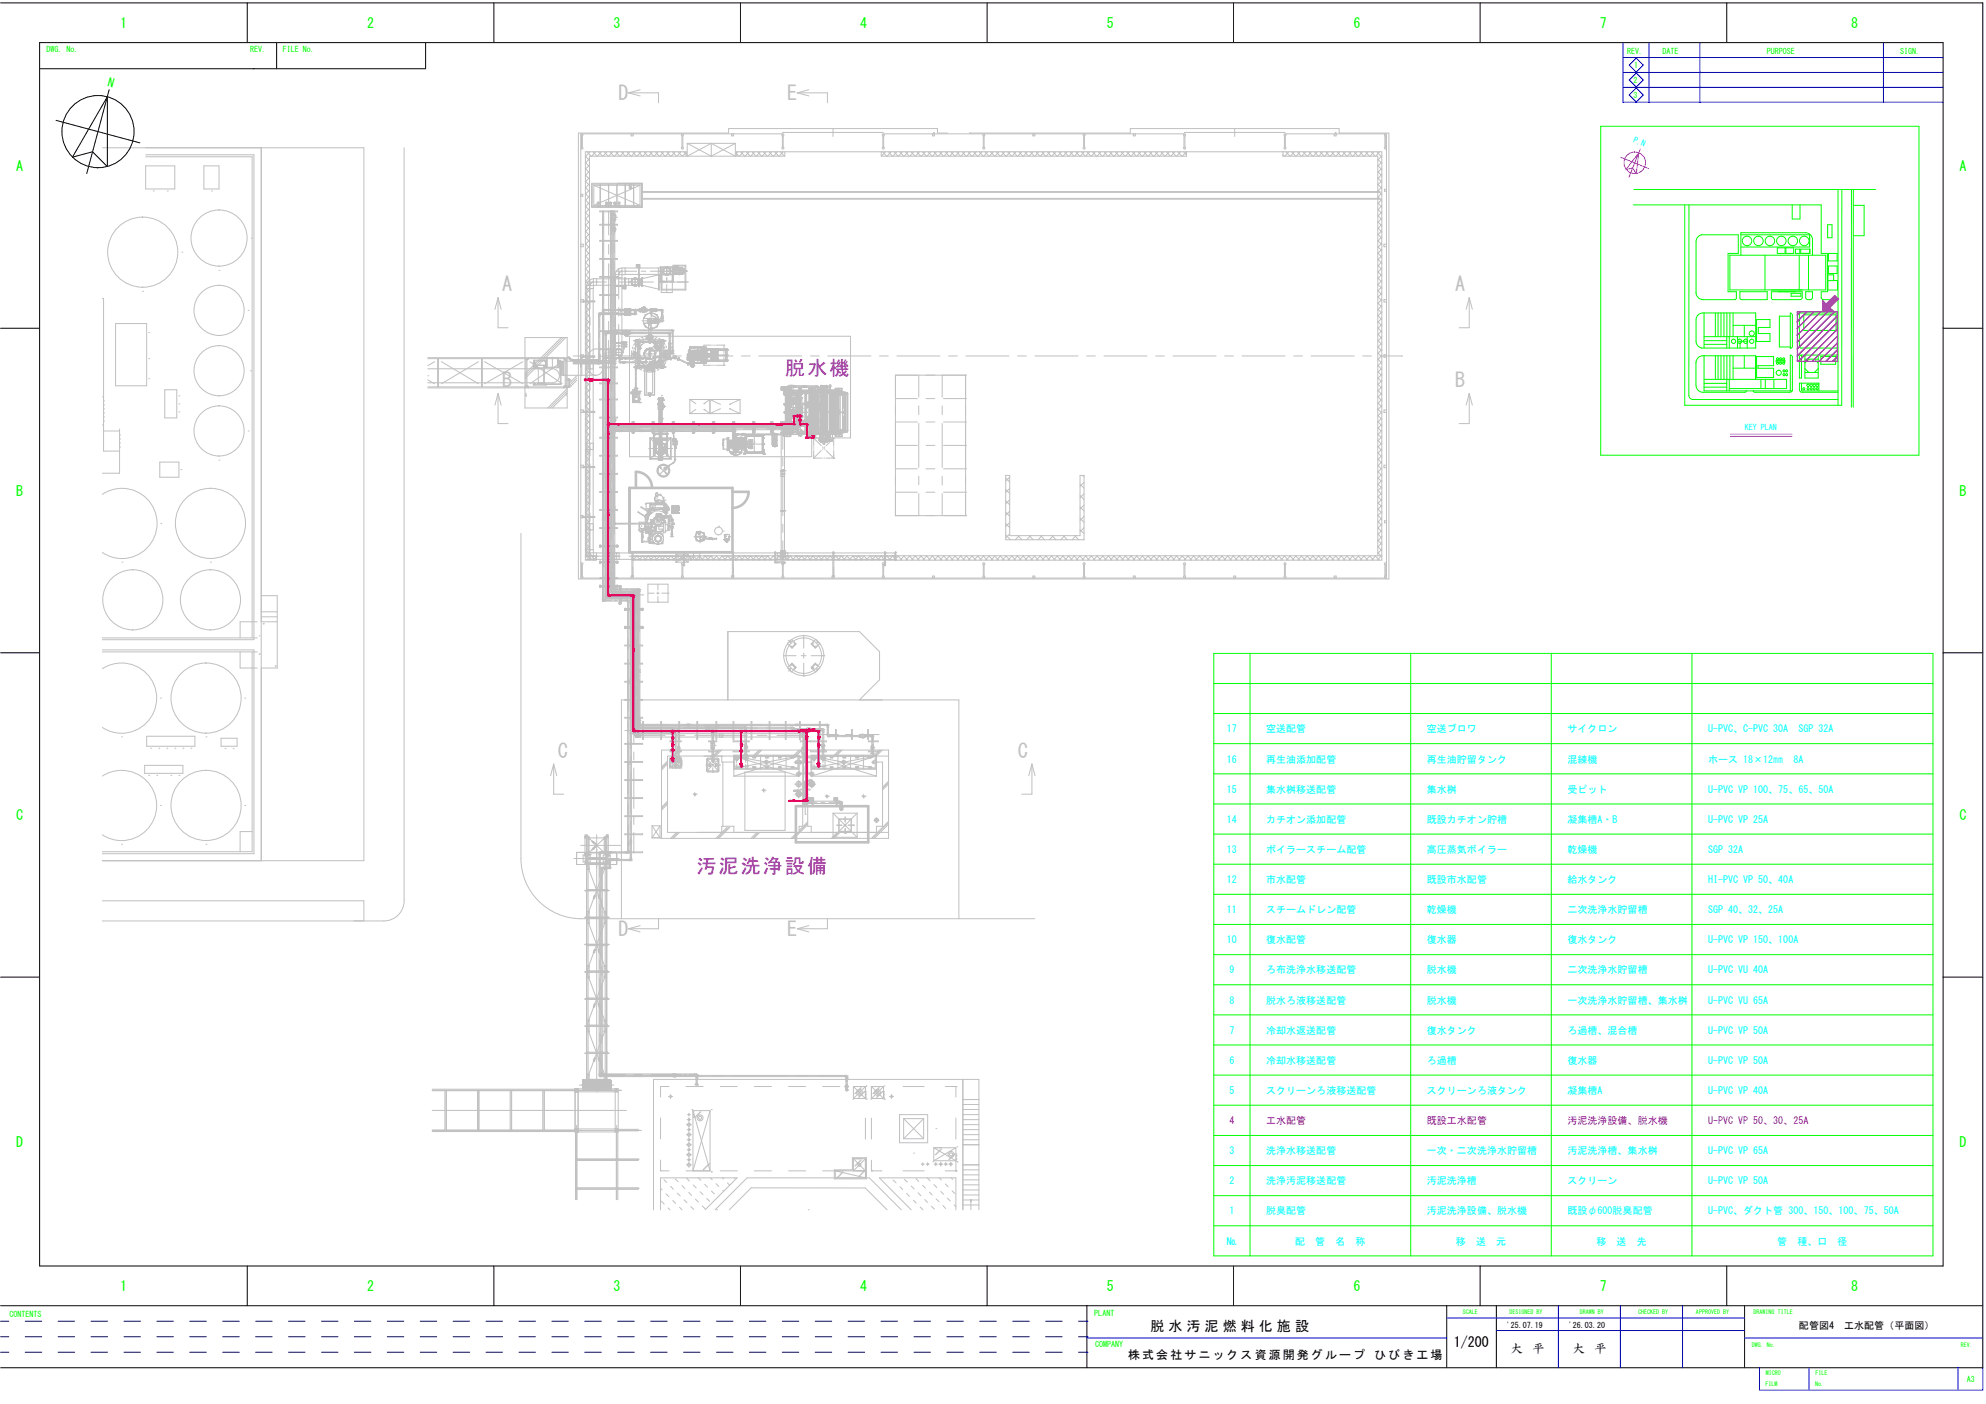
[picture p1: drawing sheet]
<svg xmlns="http://www.w3.org/2000/svg" width="420mm" height="297mm" viewBox="0 0 420 297" stroke-linecap="round" stroke-linejoin="round" font-family="sans-serif">
<defs><g id="words">
<g font-size="4.3" fill="#c0c0c0">
<text x="130.8" y="21.3">D</text>
<text x="166.6" y="21.3">E</text>
<text x="106.2" y="61.6">A</text>
<text x="307.8" y="61.6">A</text>
<text x="106.2" y="81.9">B</text>
<text x="307.8" y="81.9">B</text>
<text x="118" y="160.3">C</text>
<text x="215.3" y="160.3">C</text>
<text x="130.8" y="198.1">D</text>
<text x="166.6" y="198.1">E</text>
</g>
<g font-size="4.3" fill="#c000c0">
<text x="166.1" y="79.4">脱水機</text>
<text x="147.4" y="184.8">汚泥洗浄設備</text>
</g>
<g font-size="3" fill="#0f0">
<text x="25.4" y="5.9">1</text>
<text x="77.7" y="5.9">2</text>
<text x="129.8" y="5.9">3</text>
<text x="182" y="5.9">4</text>
<text x="234.1" y="5.9">5</text>
<text x="286.3" y="5.9">6</text>
<text x="338.5" y="5.9">7</text>
<text x="391.6" y="5.9">8</text>
<text x="3.4" y="36.2">A</text>
<text x="414.5" y="36.2">A</text>
<text x="3.4" y="104.9">B</text>
<text x="414.5" y="104.9">B</text>
<text x="3.4" y="173.5">C</text>
<text x="414.5" y="173.5">C</text>
<text x="3.4" y="242.6">D</text>
<text x="414.5" y="242.6">D</text>
<text x="25.4" y="273.2">1</text>
<text x="77.7" y="273.2">2</text>
<text x="129.8" y="273.2">3</text>
<text x="182" y="273.2">4</text>
<text x="234.1" y="273.2">5</text>
<text x="286.3" y="273.2">6</text>
<text x="338.5" y="273.2">7</text>
<text x="391.6" y="273.2">8</text>
</g>
<g font-size="3">
<text x="243.4" y="281.5">脱 水 汚 泥 燃 料 化 施 設</text>
<text x="307.6" y="285.1">1/200</text>
</g>
<text font-size="2.5" fill="#0f0" x="22.6" y="18.2" transform="rotate(15 22.6 18.2)">N</text>
<g font-size="2.5">
<text x="238.7" y="287.5">株 式会 社サ ニッ クス 資源 開 発グ ルー プ</text>
<text x="290.7" y="287.5">ひび き工 場</text>
<text x="319.6" y="286.3">大</text>
<text x="324.2" y="286.3">平</text>
<text x="332.7" y="286.3">大</text>
<text x="337.4" y="286.3">平</text>
</g>
<g font-size="2.1" fill="#0ff">
<text x="259.6" y="155">17</text>
<text x="267.8" y="155">空送配管</text>
<text x="301.9" y="155">空送ブロワ</text>
<text x="331.6" y="155">サイクロン</text>
<text x="361.4" y="155">U-PVC、C-PVC 30A　SGP 32A</text>
<text x="259.6" y="161.3">16</text>
<text x="267.8" y="161.3">再生油添加配管</text>
<text x="301.9" y="161.3">再生油貯留タンク</text>
<text x="331.6" y="161.3">混練機</text>
<text x="361.4" y="161.3">ホース 18×12㎜　8A</text>
<text x="259.6" y="167.7">15</text>
<text x="267.8" y="167.7">集水桝移送配管</text>
<text x="301.9" y="167.7">集水桝</text>
<text x="331.6" y="167.7">受ピット</text>
<text x="361.4" y="167.7">U-PVC VP 100、75、65、50A</text>
<text x="259.6" y="174.1">14</text>
<text x="267.8" y="174.1">カチオン添加配管</text>
<text x="301.9" y="174.1">既設カチオン貯槽</text>
<text x="331.6" y="174.1">凝集槽A・B</text>
<text x="361.4" y="174.1">U-PVC VP 25A</text>
<text x="259.6" y="180.4">13</text>
<text x="267.8" y="180.4">ボイラースチーム配管</text>
<text x="301.9" y="180.4">高圧蒸気ボイラー</text>
<text x="331.6" y="180.4">乾燥機</text>
<text x="361.4" y="180.4">SGP 32A</text>
<text x="259.6" y="186.8">12</text>
<text x="267.8" y="186.8">市水配管</text>
<text x="301.9" y="186.8">既設市水配管</text>
<text x="331.6" y="186.8">給水タンク</text>
<text x="361.4" y="186.8">HI-PVC VP 50、40A</text>
<text x="259.6" y="193.2">11</text>
<text x="267.8" y="193.2">スチームドレン配管</text>
<text x="301.9" y="193.2">乾燥機</text>
<text x="331.6" y="193.2">二次洗浄水貯留槽</text>
<text x="361.4" y="193.2">SGP 40、32、25A</text>
<text x="259.6" y="199.6">10</text>
<text x="267.8" y="199.6">復水配管</text>
<text x="301.9" y="199.6">復水器</text>
<text x="331.6" y="199.6">復水タンク</text>
<text x="361.4" y="199.6">U-PVC VP 150、100A</text>
<text x="260.1" y="206">9</text>
<text x="267.8" y="206">ろ布洗浄水移送配管</text>
<text x="301.9" y="206">脱水機</text>
<text x="331.6" y="206">二次洗浄水貯留槽</text>
<text x="361.4" y="206">U-PVC VU 40A</text>
<text x="260.1" y="212.3">8</text>
<text x="267.8" y="212.3">脱水ろ液移送配管</text>
<text x="301.9" y="212.3">脱水機</text>
<text x="331.6" y="212.3">一次洗浄水貯留槽、集水桝</text>
<text x="361.4" y="212.3">U-PVC VU 65A</text>
<text x="260.1" y="218.7">7</text>
<text x="267.8" y="218.7">冷却水返送配管</text>
<text x="301.9" y="218.7">復水タンク</text>
<text x="331.6" y="218.7">ろ過槽、混合槽</text>
<text x="361.4" y="218.7">U-PVC VP 50A</text>
<text x="260.1" y="225.1">6</text>
<text x="267.8" y="225.1">冷却水移送配管</text>
<text x="301.9" y="225.1">ろ過槽</text>
<text x="331.6" y="225.1">復水器</text>
<text x="361.4" y="225.1">U-PVC VP 50A</text>
<text x="260.1" y="231.5">5</text>
<text x="267.8" y="231.5">スクリーンろ液移送配管</text>
<text x="301.9" y="231.5">スクリーンろ液タンク</text>
<text x="331.6" y="231.5">凝集槽A</text>
<text x="361.4" y="231.5">U-PVC VP 40A</text>
<text x="260.1" y="244.2">3</text>
<text x="267.8" y="244.2">洗浄水移送配管</text>
<text x="301.9" y="244.2">一次・二次洗浄水貯留槽</text>
<text x="331.6" y="244.2">汚泥洗浄槽、集水桝</text>
<text x="361.4" y="244.2">U-PVC VP 65A</text>
<text x="260.1" y="250.6">2</text>
<text x="267.8" y="250.6">洗浄汚泥移送配管</text>
<text x="301.9" y="250.6">汚泥洗浄槽</text>
<text x="331.6" y="250.6">スクリーン</text>
<text x="361.4" y="250.6">U-PVC VP 50A</text>
<text x="260.1" y="256.9">1</text>
<text x="267.8" y="256.9">脱臭配管</text>
<text x="301.9" y="256.9">汚泥洗浄設備、脱水機</text>
<text x="331.6" y="256.9">既設φ600脱臭配管</text>
<text x="361.4" y="256.9">U-PVC、ダクト管 300、150、100、75、50A</text>
<text x="259.6" y="263.3">№</text>
<text x="274" y="263.3">配　管　名　称</text>
<text x="308" y="263.3">移　送　元</text>
<text x="337.8" y="263.3">移　送　先</text>
<text x="376" y="263.3">管　種、口　径</text>
</g>
<g font-size="2.1" fill="#c000c0">
<text x="260.1" y="237.8">4</text>
<text x="267.8" y="237.8">工水配管</text>
<text x="301.9" y="237.8">既設工水配管</text>
<text x="331.6" y="237.8">汚泥洗浄設備、脱水機</text>
<text x="361.4" y="237.8">U-PVC VP 50、30、25A</text>
</g>
<text font-size="2.1" x="380.6" y="281.1">配管図4　工水配管（平面図）</text>
<g font-size="1.7" fill="#0f0">
<text x="9.8" y="11.1">DWG. No.</text>
<text x="52.9" y="11.1">REV.</text>
<text x="59.8" y="11.1">FILE No.</text>
<text x="344.2" y="11.4">REV.</text>
<text x="351.7" y="11.4">DATE</text>
<text x="373.8" y="11.4">PURPOSE</text>
<text x="402" y="11.4">SIGN.</text>
<text x="345.6" y="17.5">2</text>
<text x="345.8" y="14.4">1</text>
<text x="345.6" y="20.6">3</text>
<text x="2" y="278.5">CONTENTS</text>
<text x="231.5" y="278.4">PLANT</text>
<text x="231.7" y="285">COMPANY</text>
<text x="416.1" y="292.4">A3</text>
</g>
<g font-size="1.7" fill="#0ff">
<text x="345.5" y="30.1" transform="rotate(22 345.5 30.1)">P.N</text>
<text x="369.1" y="90.9">KEY PLAN</text>
</g>
<g font-size="1.7">
<text x="318.8" y="280.9">'25.07.19</text>
<text x="331.9" y="280.9">'26.03.20</text>
</g>
<g font-size="1.3" fill="#0f0">
<text x="309.5" y="278">SCALE</text>
<text x="319.3" y="278">DESIGNED BY</text>
<text x="334.2" y="278">DRAWN BY</text>
<text x="346.5" y="278">CHECKED BY</text>
<text x="358.8" y="278">APPROVED BY</text>
<text x="371" y="278">DRAWING TITLE</text>
<text x="370.6" y="284.9">DWG. No.</text>
<text x="414.8" y="284.9">REV.</text>
<text x="373.5" y="293.2">FILM</text>
<text x="373.6" y="290.8">MICRO</text>
<text x="384" y="293.2">No.</text>
<text x="384.1" y="290.8">FILE</text>
</g>
</g></defs>
<g fill="none" stroke="#c0c0c0" stroke-width=".21">
<path d="M168.7 19.6h6.3v2.2M168.7 19.6l2.4 .7M171.1 19l-2.4 .6M123 28.4h.3v.3h-.3zM123 31.2h.3v.3h-.3zM123 28.8v2.3M123.2 28.8v2.3M123.8 32.1v86.4M123.8 39.6l.9 1M123.8 38.3l.9 .9M123.8 37l.9 .9M123.8 35.7l.9 .9"/>
<path d="M123.8 34.4l.9 .9M123.8 33l.9 1M124.2 32.1l.9 .9M124.7 33v84.6M124.7 38.8l-.9 1M124.7 37.5l-.9 1M124.7 36.2l-.9 .9M124.7 34.9l-.9 .9M124.7 33.6l-.9 .9M124.8 32.1l-1 1.1M125.2 39.9v2.9M125.4 32.1l.9 .9"/>
<path d="M126 32.1l-.8 .9M126.6 32.1l.9 .9M127.2 32.1l-.8 .9M127.8 32.1l.9 .9M128.4 32.1l-.8 .9M129 32.1l.9 .9M129.6 32.1l-.8 .9M130.2 32.1l.9 .9M130.7 38.8h5.1v5.1h-5.1M130.8 32.1l-.8 .9M131.4 32.1l.9 .9M132 32.1l-.8 .9"/>
<path d="M132.6 32.1l.9 .9M133.2 32.1l-.8 .9M133.5 28.3v.4h.4v-.4M133.8 32.1l.9 .9M134.4 32.1l-.8 .9M135 32.1l.9 .9M135.4 39.2v4.3M135.6 32.1l-.8 .9M136.2 32.1l.9 .9M136.8 32.1l-.8 .9M137.4 32.1l.9 .9M138 32.1l-.8 .9"/>
<path d="M138.6 32.1l.9 .9M139.3 32.1l-.9 .9M139.8 32.1l.9 .9M140.4 32.1l-.8 .9M141.1 32.1l.8 .9M141.6 32.1l-.8 .9M142.3 32.1l.8 .9M142.9 32.1l-.9 .9M143.4 32.1l.9 .9M144.1 32.1l-.9 .9M144.2 31.2h.3v.3h-.3zM144.2 28.4h.3v.3h-.3z"/>
<path d="M144.3 28.8v2.3M144.5 28.8v2.3M154.8 28.3v.4h.4v-.4M156.7 32.1l.8 .9M157.3 32.1l-.9 .9M157.9 32.1l.8 .9M158.5 32.1l-.9 .9M159.1 32.1l.8 .9M159.7 32.1l-.9 .9M160.3 32.1l.8 .9M160.9 32.1l-.9 .9M161.5 32.1l.8 .9"/>
<path d="M162.1 32.1l-.9 .9M162.7 32.1l.8 .9M163.3 32.1l-.9 .9M163.9 32.1l.8 .9M164.5 32.1l-.9 .9M165.1 32.1l.8 .9M165.5 31.2h.3v.3h-.3zM165.5 28.4h.3v.3h-.3zM165.5 28.8v2.3M165.6 28h.1M165.6 28.3h-42.7v94h170.4v-94h-21.5M165.6 28h21.3"/>
<path d="M165.7 28.8v2.3M165.7 32.1l-.9 .9M166 32.1v.9M176.2 27.2v1.7M186.4 32.1v.9h64.6v-.9M186.7 31.2h.3v.3h-.3zM186.7 28.4h.3v.3h-.3zM186.7 32.1l.9 .9M186.8 28.8v2.3M186.9 28.3h63.7M186.9 28.8v2.3M187.3 32.1l-.8 .9"/>
<path d="M187.9 32.1l.9 .9M188.5 32.1l-.8 .9M189.1 32.1l.9 .9M189.7 32.1l-.8 .9M190.3 32.1l.9 .9M190.9 32.1l-.8 .9M191.5 32.1l.9 .9M192.1 32.1l-.8 .9M192.7 32.1l.9 .9M193.3 32.1l-.8 .9M193.9 32.1l.9 .9M194.5 32.1l-.8 .9"/>
<path d="M195.1 32.1l.9 .9M195.7 32.1l-.8 .9M196.3 32.1l.9 .9M197 32.1l-.9 .9M197.3 28.3v.4h.4v-.4M197.5 28h.1M197.5 32.1l.9 .9M198.1 32.1l-.8 .9M198.8 32.1l.8 .9M199.3 32.1l-.8 .9M200 32.1l.8 .9M200.5 28.2h-2.2v-1h-44.2v1h-31.7v94.3h171.4v-94.3h-10.5v-1h-44.2v1h-34"/>
<path d="M200.6 32.1l-.9 .9M201.1 32.1l.9 .9M201.8 32.1l-.9 .9M202.4 32.1l.8 .9M202.9 32.1l-.8 .9M203.6 32.1l.8 .9M204.2 32.1l-.9 .9M204.8 32.1l.8 .9M205.1 28.2h.1M205.4 32.1l-.9 .9M206 32.1l.8 .9M206.6 32.1l-.9 .9"/>
<path d="M207.2 32.1l.8 .9M207.8 32.1l-.9 .9M208 31.2h.3v.3h-.3zM208 28.4h.3v.3h-.3zM208 28.8v2.3M208.2 28.8v2.3M208.4 32.1l.8 .9M209 32.1l-.9 .9M209.6 32.1l.8 .9M210.2 32.1l-.9 .9M210.8 32.1l.8 .9M211.3 32.1l-.8 .9"/>
<path d="M211.9 32.1l.9 .9M212.6 32.1l-.9 .9M213.1 32.1l.9 .9M213.8 32.1l-.9 .9M214.4 32.1l.8 .9M214.9 32.1l-.8 .9M215.6 32.1l.8 .9M216.2 32.1l-.9 .9M216.8 32.1l.8 .9M217.4 32.1l-.9 .9M218 32.1l.8 .9M218.5 28.3v.4h.4v-.4"/>
<path d="M218.6 32.1l-.9 .9M219.2 32.1l.8 .9M219.8 32.1l-.9 .9M220.4 32.1l.8 .9M221 32.1l-.9 .9M221.6 32.1l.8 .9M222.2 32.1l-.9 .9M222.8 32.1l.8 .9M223.4 32.1l-.9 .9M224 32.1l.8 .9M224.6 32.1l-.9 .9M225.2 32.1l.8 .9"/>
<path d="M225.8 32.1l-.9 .9M226.4 32.1l.8 .9M227 32.1l-.9 .9M227.6 32.1l.8 .9M228.2 32.1l-.9 .9M228.8 32.1l.8 .9M229.2 31.2h.3v.3h-.3zM229.2 28.4h.3v.3h-.3zM229.3 28.8v2.3M229.4 32.1l-.9 .9M229.4 28.8v2.3M229.9 32.1l.9 .9"/>
<path d="M230.5 32.1l-.8 .9M231.1 32.1l.9 .9M231.7 32.1l-.8 .9M232.3 32.1l.9 .9M232.9 32.1l-.8 .9M233.6 32.1l.8 .9M234.1 32.1l-.8 .9M234.7 32.1l.9 .9M235.4 32.1l-.9 .9M235.9 32.1l.9 .9M236.6 32.1l-.9 .9M237.2 32.1l.8 .9"/>
<path d="M237.7 32.1l-.8 .9M238.4 32.1l.8 .9M239 32.1l-.9 .9M239.6 32.1l.8 .9M239.8 28.3v.4h.4v-.4M240.2 32.1l-.9 .9M240.7 32.1l.9 .9M241.4 32.1l-.9 .9M242 32.1l.8 .9M242.6 32.1l-.9 .9M243.2 32.1l.8 .9M243.8 32.1l-.9 .9"/>
<path d="M244.4 32.1l.8 .9M245 32.1l-.9 .9M245.6 32.1l.8 .9M246.2 32.1l-.9 .9M246.8 32.1l.8 .9M247.4 32.1l-.9 .9M248 32.1l.8 .9M248.6 32.1l-.9 .9M249.2 32.1l.8 .9M249.8 32.1l-.9 .9M250.4 32.1l.6 .7M250.4 31.2h.4v.3h-.4z"/>
<path d="M250.4 28.4h.4v.3h-.4zM250.5 28.8v2.3M250.6 28h.1M250.6 28h21.2M250.7 28.8v2.3M251 32.1l-.9 .9M251 33h.1M261.2 27.2v1.7M271.4 32.2v.8h20.1v84.6M271.4 32.7l.3 .3M271.7 31.2h.3v.3h-.3zM271.7 28.4h.3v.3h-.3z"/>
<path d="M271.7 28.8v2.3M271.9 28.8v2.3M272.1 32.1l.8 .9M272.6 32.1l-.8 .9M273.3 32.1l.8 .9M273.9 32.1l-.9 .9M274.4 32.1l.9 .9M275.1 32.1l-.9 .9M275.7 32.1l.8 .9M276.3 32.1l-.9 .9M276.9 32.1l.8 .9M277.5 32.1l-.9 .9"/>
<path d="M278.1 32.1l.8 .9M278.7 32.1l-.9 .9M279.3 32.1l.8 .9M279.9 32.1l-.9 .9M280.5 32.1l.8 .9M281.1 32.1l-.9 .9M281.7 32.1l.8 .9M282.3 28.3v.4h.4v-.4M282.3 32.1l-.9 .9M282.5 28h.1M282.9 32.1l.8 .9M283.5 32.1l-.9 .9"/>
<path d="M284.1 32.1l.8 .9M284.7 32.1l-.9 .9M285.3 32.1l.8 .9M285.9 32.1l-.9 .9M286.5 32.1l.8 .9M287.1 32.1l-.9 .9M287.7 32.1l.8 .9M288.3 32.1l-.9 .9M288.9 32.1l.8 .9M289.5 32.1l-.9 .9M290.1 32.1l.8 .9M290.7 32.1l-.9 .9"/>
<path d="M291.3 32.1l1 1.2M291.5 38.9l.8 1M291.5 37.6l.8 1M291.5 36.3l.8 .9M291.5 35l.8 .9M291.5 33.7l.8 .9M291.9 32.1l-.9 .9M292.3 32.1v86.4M292.3 39.5l-.8 1M292.3 38.2l-.8 1M292.3 36.9l-.8 .9M292.3 35.6l-.8 .9"/>
<path d="M292.3 34.2l-.8 1M292.3 32.9l-.8 1M292.9 31.2h.4v.3h-.3zM292.9 28.4h.4v.3h-.3zM293 28.8v2.3M293.2 28.8v2.3M122.9 51.7h.5v.5h-.5M122.9 41.1h.4v.4h-.4M123.8 59.5l.9 .9M123.8 58.1l.9 1M123.8 56.8l.9 .9M123.8 55.5l.9 .9"/>
<path d="M123.8 54.2l.9 .9M123.8 52.9l.9 .9M123.8 51.5l.9 1M123.8 50.2l.9 .9M123.8 48.9l.9 .9M123.8 47.6l.9 .9M123.8 46.2l.9 1M123.8 44.9l.9 .9M123.8 43.6l.9 .9M123.8 42.3l.9 .9M123.8 41l.9 .9M124.7 60l-.9 .9"/>
<path d="M124.7 58.7l-.9 .9M124.7 57.3l-.9 1M124.7 56l-.9 1M124.7 54.7l-.9 .9M124.7 53.4l-.9 .9M124.7 52l-.9 1M124.7 50.7l-.9 1M124.7 49.4l-.9 1M124.7 48.1l-.9 .9M124.7 46.8l-.9 .9M124.7 45.4l-.9 1M124.7 44.1l-.9 1"/>
<path d="M124.7 42.8l-.9 1M124.7 41.5l-.9 .9M124.7 40.2l-.9 .9M129.9 44.6v4.9M129.9 51.5v1.9M129.9 55.4v9.8M135.8 40.5h156.2M135.8 40.7h156.2M135.8 42h156.2M135.8 42.1h156.2M291.5 58.8l.8 .9M291.5 57.4l.8 1"/>
<path d="M291.5 56.1l.8 .9M291.5 54.8l.8 .9M291.5 53.5l.8 .9M291.5 52.2l.8 .9M291.5 50.8l.8 1M291.5 49.5l.8 .9M291.5 48.2l.8 .9M291.5 46.9l.8 .9M291.5 45.6l.8 .9M291.5 44.2l.8 1M291.5 42.9l.8 .9M291.5 41.6l.8 .9"/>
<path d="M291.5 40.3l.8 .9M292.3 59.4l-.8 .9M292.3 58l-.8 1M292.3 56.7l-.8 .9M292.3 55.4l-.8 .9M292.3 54.1l-.8 .9M292.3 52.7l-.8 1M292.3 51.4l-.8 1M292.3 50.1l-.8 .9M292.3 48.8l-.8 .9M292.3 47.5l-.8 .9M292.3 46.1l-.8 1"/>
<path d="M292.3 44.8l-.8 1M292.3 43.5l-.8 .9M292.3 42.2l-.8 .9M292.3 40.9l-.8 .9M293.3 40h-.4v.5h.4M293.3 51.7h-.5v.5h.5M105.4 63v6.3h2.1M105.4 63l-.7 2.4M105.4 63l.6 2.4M121.3 75.3h4.5M122.9 63.4h.5v.5h-.5M122.9 75.1h.5v.5h-.5"/>
<path d="M123.8 79.3l.9 .9M123.8 78l.9 .9M123.8 76.6l.9 1M123.8 75.3l.9 .9M123.8 74l.9 .9M123.8 72.7l.9 .9M123.8 71.3l.9 1M123.8 70l.9 1M123.8 68.7l.9 .9M123.8 67.4l.9 .9M123.8 66.1l.9 .9M123.8 64.7l.9 1"/>
<path d="M123.8 63.4l.9 .9M123.8 62.1l.9 .9M123.8 60.8l.9 .9M124.7 79.8l-.9 .9M124.7 78.5l-.9 .9M124.7 77.2l-.9 .9M124.7 75.8l-.9 1M124.7 74.5l-.9 .9M124.7 73.2l-.9 .9M124.7 71.9l-.9 .9M124.7 70.5l-.9 1M124.7 69.2l-.9 1"/>
<path d="M124.7 67.9l-.9 .9M124.7 66.6l-.9 .9M124.7 65.3l-.9 .9M124.7 63.9l-.9 1M124.7 62.6l-.9 1M124.7 61.3l-.9 .9M127.6 65.6h1.4M127.7 75.3h1.8M129.6 65.6h.5M129.9 76h.1M129.9 67.2v1.9M129.9 71.1v4.9"/>
<path d="M130.7 65.6h1.4M131.3 75.3h9.1M132.1 65.6h.1M135 76.3h.1M135 73.4l.1 .2M135 73.7h.1M135 76.1h.1M135.1 73.7h.1M135 76.1v.1M135.1 76.2l.1 .1M135.1 73.7v.1M135.1 76.1h.1"/>
<path d="M135.1 76.3h.1M135.1 75.9l.1 .1M135.1 76.2h.1M135.1 76.2h.3M135.1 73.6h.1M135.1 73.5l.3 .1M135.1 73.4l-.1 .2M135.1 73.8h.2M135.1 76l-.1 .1M135.1 73.7v.2M135.1 73.4l.3 .1-.1 .2M135.1 76v.1"/>
<path d="M135.1 73.8h.1M135.1 76.2l-.1 .1M135.2 73.3v.1M135.2 76.4h.1M135.2 76.2h-.1M135.2 76.3h.1M135.2 73.4h.1M135.2 73.6h.1M135.2 73.4v.1M135.2 76v.1M135.2 73.5h.1M135.3 76.2h.1"/>
<path d="M135.2 76.1v.1M135.2 73.5l.1 .2M135.2 76.1l.1 .1M135.2 73.9h.1M135.2 77.4h1.4M135.2 73.5v.4M135.2 75.9v.4M135.3 73.7h.1M135.3 76.1h.1M135.3 73.7v.1M135.3 76.2v.1M135.3 73.8h.1"/>
<path d="M135.3 75.9v.1M135.3 73.5h.1M135.3 76.2l.1 .2M135.3 76.1l-.1 .1M135.3 76.3h.1M135.3 76v.1M135.3 73.7h.2M135.3 73.8v.1M135.3 73.4h.1M135.3 76h-.2M135.3 76l.1 .1M135.3 73.6h.1"/>
<path d="M135.4 73.7h.1M135.4 76.3h-.1M135.4 73.3h.1M135.4 76.4h.1M135.4 73.3l-.1 .2M135.4 76.1l-.1 .2M135.4 73.5l-.1 .1M135.4 76.1h.1M135.4 73.5h.1M135.4 76.2h.1M135.5 73.7h.1M135.5 76l-.2 .1"/>
<path d="M136.3 65.6h1M137.1 77.4h.7M137.1 72.3h.7M137.2 77.5h.1M137.2 72.1l.1 .1M137.2 77.2l.1 .1M137.3 77.3v.2M137.3 77.4h-.1M137.3 72.3h-.1M137.3 77.3h.1M137.3 72.5h.1M137.3 72.2h.1"/>
<path d="M137.3 77.5v.1M137.3 72.3h.1M137.3 77.4h.1M137.3 77.6h.1M137.3 72.2l-.1 .2M137.3 72.5h.2M137.4 72.4h.1M137.4 72.2h.1M137.4 77.5h.1M137.4 77.3h.1M137.4 72.4l-.2 .1M137.4 72.1l.1 .1"/>
<path d="M137.4 72.1v.1M137.4 72.5h.1M137.4 77.5l-.2 .1M137.4 72.3l.1 .1zM137.4 72.3h.1M137.5 77.5h.1M137.4 77.6h.1M137.4 72.4l.1 .1M137.4 77.5v.1M137.4 72.6h.1M137.4 77.3l.1 .2M137.4 77.7h.1"/>
<path d="M137.4 72v.6M137.4 77.1v.6M137.5 72.2h-.1M137.5 72.5h.1M137.5 72.4h.1M137.5 72.2h.1M137.5 77.3h.1M137.5 77.3h-.2M137.5 72.1v.1M137.6 72.3h.1M137.6 77.4h.1M137.6 77.3h.1"/>
<path d="M137.6 72.2h-.1M137.6 72.4h.1M137.6 72.1h.1M137.6 77.5v.1M137.6 72.2h.1M137.6 72.3h-.1M137.6 72.5h.1M137.6 77.3h-.1M137.6 77.5l-.2 .1M137.6 77.5h.1M137.6 77.6h.1M137.6 72.2v.3"/>
<path d="M137.6 77.3v.2M137.6 72.1v.1M137.6 77.2v.1M137.8 72.3h.1M137.8 77.4h.1M137.8 65.6h.4M138.3 77.4h1.4M138.6 65.6h1.1M139.4 73.7h.1M139.4 73.5h.1M139.4 76h.1M139.4 76.2h.1"/>
<path d="M139.4 73.5l.1 .1M139.5 76.2h.1M139.5 73.5v.1M139.5 73.7h.1M139.5 76.2h-.1M139.5 73.3h.1M139.5 76.4h.1M139.5 76v.2l.1 .1M139.5 73.3l.1 .2M139.5 73.6h.1M139.5 76.1h.1M139.5 77v-3.1h.3v3.1"/>
<path d="M139.5 76.3h.1M139.5 76.2h.3M139.5 73.7l.1 .1M139.6 76.1h.1M139.6 73.6h.1M139.6 73.4h.1M139.6 76.3h.1M139.6 76.2h.1M139.6 73.4l-.1 .3M139.6 76h-.1M139.6 73.7h-.2M139.6 76.2h-.1"/>
<path d="M139.6 73.7h.1M139.6 75.9h.1M139.6 75.9v.1M139.6 76h.1M139.6 73.8h.1M139.6 73.5h.1M139.6 73.8v.1M139.6 76.2v.1M139.6 76.1l.1 .1M139.6 76.2l-.1 .2M139.6 76v.1M139.6 76h.2"/>
<path d="M139.6 73.7v.1M139.7 65.6h.1M139.7 77.4h.1M139.7 73.5v.2M139.7 73.5v.1M139.7 76.1v.1M139.7 73.9h.1M139.7 75.9h.1M139.7 75.3h.1M139.7 72.3v2M139.7 74.5v.8M139.7 75.8v1.6"/>
<path d="M139.7 76.3h.1M139.7 73.5h.1M139.7 73.7h.1M139.7 76.1l-.1 .1M139.7 73.4h.1M139.7 73.7l.1 .2M139.7 73.6h.1M139.7 73.4v.1M139.7 76v.1M139.7 73.7v.1M139.7 73.3v.1M139.7 76.1h.1"/>
<path d="M139.7 73.4l.1 .2M139.7 76.2l.2 .1M139.8 73.6h-.1M139.8 73.5h-.1M139.8 76.2h.1M139.8 73.6h.1M139.8 76h.1M139.8 73.7l-.2 .1M139.8 73.5v.1M139.8 73.7h.1M139.8 76.1l-.1 .3M139.8 75.9l-.1 .2"/>
<path d="M139.8 76.1h-.1M139.8 73.6v.1M139.8 76.1h.1M139.8 73.6h-.3M139.9 73.7h.1M139.9 76.1h.1M139.9 76.3h.1M139.9 73.4l-.1 .1M142.3 75.3h1.8M145.6 75.1h2.6M145.6 75.9h.1M145.6 74.4h.1"/>
<path d="M145.6 75.9v.3h.3M145.6 75.9h.3M145.6 74.4h.3M145.7 75.9h.1M145.7 75.9l.2 .1M145.7 76.1h.1M145.7 74.3h.1M145.8 76v.1M145.8 74v.3M145.8 74.2l-.1 .1M145.8 74.2v.1M145.8 74.3h.1"/>
<path d="M145.8 76l-.1 .1M145.8 76.1h.1M145.8 76.3h.1M145.8 76v.3M145.8 76.1v.2M145.9 76.2h.1M145.9 74.3l-.3 .1M145.9 74.1h.1M145.9 74.1v.3M145.9 75.9v.3M145.9 75.9h.1M145.9 75.3h9.1"/>
<path d="M145.9 74.1h-.3v.3M145.9 74.4h.1M146 75.9h.1M146 74.1h.1M146 74.1v.1M148.2 73.9v.2M148.2 76.2v.3M148.2 76.5h.1M148.3 74.1h.1M148.3 76.2h.1M148.3 76.2h.2M148.3 74.1h.2"/>
<path d="M148.3 76.5h.2M148.3 73.8h.2M148.3 73.8l-.1 .1M148.3 76.3h.1M148.3 74h.1M148.4 73.9v.1M148.4 76.3h.1M148.4 76.4h.1M148.4 74h.1M148.4 76.3v.1M148.4 76.6h.1M148.4 76.3v.3"/>
<path d="M148.4 74v-.3v.3M148.5 74.1h-.2M148.5 73.9h.1M148.5 76.4v.1M148.5 76.5h.1M148.5 73.9v.2M148.5 76.2v.3M148.5 73.8v.3M148.6 73.9h.1M148.7 76.2h-.1M149.2 75.1h1.1M151.3 75.1h2.6"/>
<path d="M153.5 76.2v.3M153.5 76.5h.1M153.5 74.1h.1M153.5 76.2h.3M153.5 74.1h.3M153.5 76.2h.1M153.5 73.9h.3v.2M153.6 76.4h.1M153.6 74.1h.2M153.6 73.9h.1M153.6 73.9l-.1 .2M153.6 76.3h.3"/>
<path d="M153.6 74h.3M153.6 74h.1M153.7 73.9h.1M153.7 74h.1M153.7 73.9v.1M153.7 76.4h.1M153.7 76.3h.1M153.7 76.3v.1M153.8 74h.1M153.8 76.3h.1M153.8 74.1h.1M153.8 76.2h.1"/>
<path d="M153.8 76.2h-.2M153.8 76.2v.3h-.3M153.9 75.1h.1M153.9 76.3h-.3M153.9 73.9h.1M153.9 74h.1M153.9 76.3h.1M153.9 76.2l-.3 .1M156.9 75.3h1.8M160.5 75.3h9.2M171.5 75.3h1.8M175.1 75.3h9.2"/>
<path d="M186.1 75.3h1.8M189.7 75.3h9.2M200.7 75.3h1.8M204.3 75.3h9.2M215.3 75.3h1.8M218.9 75.3h9.2M229.9 75.3h1.8M233.6 75.3h9.1M244.5 75.3h1.8M248.2 75.3h9.1M259.1 75.3h1.8M262.8 75.3h9.1"/>
<path d="M273.7 75.3h1.8M277.4 75.3h9.1M288.3 75.3h1.9M291.5 79.9l.8 .9M291.5 78.6l.8 .9M291.5 77.3l.8 .9M291.5 75.9l.8 1M291.5 74.6l.8 .9M291.5 73.3l.8 .9M291.5 72l.8 .9M291.5 70.7l.8 .9M291.5 69.3l.8 1"/>
<path d="M291.5 68l.8 .9M291.5 66.7l.8 .9M291.5 65.4l.8 .9M291.5 64.1l.8 .9M291.5 62.7l.8 .9M291.5 61.4l.8 .9M291.5 60.1l.8 .9M292 75.3h4.5M292.3 79.2l-.8 .9M292.3 77.9l-.8 .9M292.3 76.5l-.8 1M292.3 75.2l-.8 .9"/>
<path d="M292.3 73.9l-.8 .9M292.3 72.6l-.8 .9M292.3 71.2l-.8 1M292.3 69.9l-.8 1M292.3 68.6l-.8 .9M292.3 67.3l-.8 .9M292.3 66l-.8 .9M292.3 64.6l-.8 1M292.3 63.3l-.8 .9M292.3 62l-.8 .9M292.3 60.7l-.8 .9M293.3 63.4h-.5v.5h.5"/>
<path d="M293.3 75.1h-.5v.5h.5M296.5 75.3h.1M310.8 63v6.3h-2.1M310.8 63l.7 2.4M310.8 63l-.6 2.4M105.4 83.2v6.4h2.1M105.4 83.2l-.7 2.5M105.4 83.2l.6 2.5M122.9 86.7h.5v.6h-.5M122.9 98.4h.5v.6M123.4 98.6v.4h-.5M123.4 98.9h2.3"/>
<path d="M123.4 98.7h2.3v.2M123.8 99.1l.9 .9M123.8 97.8l.9 .9M123.8 96.4l.9 1M123.8 95.1l.9 1M123.8 93.8l.9 .9M123.8 92.5l.9 .9M123.8 91.2l.9 .9M123.8 89.8l.9 1M123.8 88.5l.9 1M123.8 87.2l.9 .9M123.8 85.9l.9 .9"/>
<path d="M123.8 84.6l.9 .9M123.8 83.2l.9 1M123.8 81.9l.9 .9M123.8 80.6l.9 .9M124.1 98.8h.1M124.1 98.7v.1M124.2 98.8h.1M124.7 99.6l-.9 .9M124.7 98.3l-.9 .9M124.7 97l-.9 .9M124.7 95.7l-.9 .9M124.7 94.3l-.9 1"/>
<path d="M124.7 93l-.9 .9M124.7 91.7l-.9 .9M124.7 90.4l-.9 .9M124.7 89l-.9 1M124.7 87.7l-.9 1M124.7 86.4l-.9 .9M124.7 85.1l-.9 .9M124.7 83.8l-.9 .9M124.7 82.4l-.9 1M124.7 81.1l-.9 1M125.5 98.8h.1M125.5 98.7v.1"/>
<path d="M125.6 98.8h.1M125.7 98.9h.1M133.8 89.3h.1M133.8 89.5h.1M133.8 89.7h.1M133.8 89.9h.1M133.8 90.1h.1M133.8 90.4h.1M133.8 90.6h.1M133.8 90.8h.1M133.8 91h.1M133.8 91.2h.1"/>
<path d="M133.8 91.4h.1M133.8 89.3v.1M133.8 89.5v.1M133.8 89.6h.1M133.8 89.7v.2M133.8 89.8h.1M133.8 89.9v.2M133.8 90h.1M133.8 90.1v.2M133.8 90.2h.1M133.8 90.4v.1M133.8 90.6v.1"/>
<path d="M133.8 90.8v.1M133.8 91v.1M133.8 91.1h.1M133.8 91.2v.1M133.8 91.3h.1M133.8 91.4v.1M133.8 91.5h.1M133.8 89.3v2.3M133.8 89.4h.1M133.8 90.3h.1M133.8 90.5h.1M133.8 90.7h.1"/>
<path d="M133.8 90.9h.1M133.9 89.3h.1M133.9 89.4h.1M133.9 89.5h.1M133.9 89.6h.1M133.9 89.7h.1M133.9 89.8h.1M133.9 89.9h.1M133.9 90h.1M133.9 90.1h.1M133.9 90.3h.1M133.9 90.4h.1"/>
<path d="M133.9 90.5h.1M133.9 90.6h.1M133.9 90.7h.1M133.9 90.8h.1M133.9 90.9h.1M133.9 91h.1M133.9 91.1h.1M133.9 91.2h.1M133.9 91.3h.1M133.9 91.4h.1M133.9 91.5h.1M133.9 91.6h.1"/>
<path d="M133.9 89.3v2.3M133.9 89.3l.1 .1M133.9 89.5l.1 .1M133.9 89.7l.1 .2M133.9 89.9l.1 .2M133.9 90.1l.1 .2M133.9 90.4l.1 .1M133.9 90.6l.1 .1M133.9 90.8l.1 .1M133.9 91l.1 .1M133.9 91.2l.1 .1M133.9 91.4l.1 .1"/>
<path d="M133.9 90.2h.1M134 89.5h.1M134 89.3v2.3M134 89.4h.1M134 89.6h.1M134 89.9h.1M134 90.1h.1M134 90.3h.1M134 90.5h.1M134 90.7h.1M134 90.9h.1M134 91.1h.1"/>
<path d="M134 91.3h.1M134 91.5h.1M134 89.3h-.3v2.3h.3M168.8 85.2h.1M168.8 84.6v.2M168.8 84.8v.1M168.8 85v.2M169.4 86.7h.3M170.8 89.1h.9M170.8 89h.9v.2h-.9zM170.9 89.2h.1M170.9 89v.2"/>
<path d="M171 89.1h.1M171 89l-.1 .2M171 89l.1 .2M171.1 89.2h.1M171.1 89v.2M171.2 89.1h.1M171.2 89l-.1 .2M171.3 89l-.1 .2M171.3 89.2h.1M171.3 89v.2M171.4 89.1h.1M171.4 89l-.1 .2"/>
<path d="M171.5 89v.2M171.5 89.2h.1M171.6 89.2h.1M171.6 89v.2M171.6 89.1h.1M171.6 89l-.1 .2M171.7 83h.1M171.7 89.1h.1M171.7 82.8h.2l-.1 .5-.1-.1zM171.7 82.9h.2M171.8 82.8h.1M171.8 83.2h.1"/>
<path d="M171.8 83.1h.1M171.9 82.9h.1M171.9 83v.1M171.9 82.9v.1M171.9 83.1h.1M291.5 99.7l.8 .9M291.5 98.4l.8 .9M291.5 97.1l.8 .9M291.5 95.8l.8 .9M291.5 94.4l.8 1M291.5 93.1l.8 .9M291.5 91.8l.8 .9"/>
<path d="M291.5 90.5l.8 .9M291.5 89.2l.8 .9M291.5 87.8l.8 1M291.5 86.5l.8 .9M291.5 85.2l.8 .9M291.5 83.9l.8 .9M291.5 82.5l.8 1M291.5 81.2l.8 .9M292.3 99l-.8 .9M292.3 97.7l-.8 .9M292.3 96.4l-.8 .9M292.3 95l-.8 .9"/>
<path d="M292.3 93.7l-.8 .9M292.3 92.4l-.8 .9M292.3 91.1l-.8 .9M292.3 89.7l-.8 1M292.3 88.4l-.8 .9M292.3 87.1l-.8 .9M292.3 85.8l-.8 .9M292.3 84.5l-.8 .9M292.3 83.1l-.8 1M292.3 81.8l-.8 .9M292.3 80.5l-.8 .9M293.3 86.7h-.5v.6h.5"/>
<path d="M293.3 98.4h-.5v.6h.5M310.8 83.2v6.4h-2.1M310.8 83.2l.7 2.5M310.8 83.2l-.6 2.5M110.2 112.8v68.8a12.8 12.8 0 0 0 12.8 12.8h95.9M122.9 109.1h.4v.4h-.4M123 119.1h.3v.3h-.3zM123 119.5v2.3M123.2 119.5v2.3M123.8 117.6l.9 .9M123.8 116.2l.9 1M123.8 114.9l.9 1"/>
<path d="M123.8 113.6l.9 1M123.8 112.3l.9 .9M123.8 111l.9 .9M123.8 109.6l.9 1M123.8 108.3l.9 1M123.8 107l.9 .9M123.8 105.7l.9 .9M123.8 104.4l.9 .9M123.8 103l.9 1M123.8 101.7l.9 1M123.8 100.4l.9 .9M124 117.6v-22.2h.6v22.2"/>
<path d="M124.7 116.8l-.9 .9M124.7 115.5l-.9 .9M124.7 114.2l-.9 .9M124.7 112.8l-.9 .9M124.7 111.5l-.9 .9M124.7 110.2l-.9 .9M124.7 108.9l-.9 .9M124.7 107.5l-.9 1M124.7 106.2l-.9 .9M124.7 104.9l-.9 .9M124.7 103.6l-.9 .9M124.7 102.3l-.9 .9"/>
<path d="M124.7 100.9l-.9 1M125.1 117.6l.8 .9M125.2 117.6l-.9 .9M127.4 109.5h.3v.5h-.3zM127.6 110.1h.1M127.6 109.4v.2M127.6 109.7v.1M127.6 109.9v.2M134.7 117.6l.8 .9M134.8 117.6l-.9 .9M135.9 117.6l.8 .9M136 117.6l-.9 .9"/>
<path d="M137.1 117.6l.8 .9M137.2 117.6l-.8 .9M138.3 117.6l.8 .9M138.4 117.6l-.8 .9M139.5 117.6l.8 .9M139.6 117.6l-.9 .9M140.7 117.6l.8 .9M140.8 117.6l-.8 .9M141.9 117.6l.8 .9M142 117.6l-.8 .9M143.1 117.6l.9 .9M143.2 117.6l-.8 .9"/>
<path d="M144.2 119.1h.3v.3h-.3zM144.3 119.5v2.3M144.3 117.6l.8 .9M144.4 117.6l-.8 .9M144.5 119.5v2.3M145.5 117.6l.8 .9M145.6 117.6l-.8 .9M146.1 117.7v.7M146.7 117.6l.9 .9M146.8 117.6l-.8 .9M147.9 117.6l.9 .9M148 117.6l-.8 .9"/>
<path d="M149.1 117.6l.9 .9M149.2 117.6l-.8 .9M150.3 117.6l.9 .9M150.4 117.6l-.8 .9M151.5 117.6l.9 .9M151.6 117.6l-.8 .9M152.7 117.6l.9 .9M152.8 117.6l-.8 .9M153.9 117.6l.9 .9M154 117.6l-.8 .9M155.1 117.6l.9 .9M155.2 117.6l-.8 .9"/>
<path d="M156.3 117.6l.9 .9M156.4 117.6l-.8 .9M157.5 117.6l.9 .9M157.6 117.6l-.8 .9M158.7 117.6l.9 .9M158.8 117.6l-.8 .9M159.9 117.6l.9 .9M160 117.6l-.8 .9M161.1 117.6l.9 .9M161.2 117.6l-.8 .9M162.3 117.6l.9 .9M162.5 117.6l-.9 .9"/>
<path d="M163.5 117.6l.9 .9M163.6 117.6l-.8 .9M164.7 117.6l.9 .9M164.8 117.6l-.8 .9M165.5 119.1h.3v.3h-.3zM165.5 119.5v2.3M165.7 119.5v2.3M165.9 117.6l.9 .9M166.1 117.6l-.9 .9M167.1 117.6l.9 .9M167.3 117.6l-.9 .9M168.3 117.6l.9 .9"/>
<path d="M168.5 117.6l-.9 .9M169.5 117.6l.9 .9M169.7 117.6l-.9 .9M170.8 117.6l.8 .9M170.9 117.6l-.9 .9M171.9 117.6l.9 .9M172.1 117.6l-.9 .9M173.1 117.6l.9 .9M173.3 117.6l-.9 .9M174.3 117.6l.9 .9M174.5 117.6l-.9 .9M175.6 117.6l.8 .9"/>
<path d="M175.7 117.6l-.9 .9M176.8 117.6l.8 .9M176.9 117.6l-.9 .9M177.9 117.6l.9 .9M178.1 117.6l-.9 .9M179.2 117.6l.8 .9M179.3 117.6l-.9 .9M180.4 117.6l.8 .9M180.5 117.6l-.9 .9M181.6 117.6l.8 .9M181.7 117.6l-.9 .9M182.8 117.6l.8 .9"/>
<path d="M182.9 117.6l-.9 .9M184 117.6l.8 .9M184.1 117.6l-.9 .9M185.2 117.6l.8 .9M185.3 117.6l-.9 .9M186.4 117.6l.8 .9M186.5 117.6l-.9 .9M186.7 119.1h.3v.3h-.3zM186.8 119.5v2.3M186.9 119.5v2.3M187.6 117.6l.8 .9M187.7 117.6l-.9 .9"/>
<path d="M188.8 117.6l.8 .9M188.9 117.6l-.9 .9M190 117.6l.8 .9M190.1 117.6l-.8 .9M191.2 117.6l.8 .9M191.3 117.6l-.9 .9M192.4 117.6l.8 .9M192.5 117.6l-.9 .9M193.6 117.6l.8 .9M193.7 117.6l-.9 .9M194.8 117.6l.8 .9M194.9 117.6l-.8 .9"/>
<path d="M196 117.6l.8 .9M196.1 117.6l-.8 .9M197.2 117.6l.8 .9M197.3 117.6l-.9 .9M198.4 117.6l.8 .9M198.5 117.6l-.8 .9M199.6 117.6l.8 .9M199.7 117.6l-.8 .9M200.8 117.6l.8 .9M200.9 117.6l-.8 .9M202 117.6l.8 .9M202.1 117.6l-.8 .9"/>
<path d="M203.2 117.6l.8 .9M203.3 117.6l-.8 .9M204.4 117.6l.9 .9M204.5 117.6l-.8 .9M205.6 117.6l.9 .9M205.7 117.6l-.8 .9M206.8 117.6l.8 .9M206.9 117.6l-.8 .9M208 119.1h.3v.3h-.3zM208 117.6l.9 .9M208 119.5v2.3M208.1 117.6l-.8 .9"/>
<path d="M208.2 119.5v2.3M209.2 117.6l.9 .9M209.3 117.6l-.8 .9M210.4 117.6l.8 .9M210.5 117.6l-.8 .9M211.6 117.6l.8 .9M211.7 117.6l-.8 .9M212.8 117.6l.8 .9M212.9 117.6l-.8 .9M214 117.6l.8 .9M214.1 117.6l-.8 .9M215.2 117.6l.8 .9"/>
<path d="M215.3 117.6l-.8 .9M216.4 117.6l.9 .9M216.5 117.6l-.8 .9M217.6 117.6l.8 .9M217.7 117.6l-.8 .9M218.8 117.6l.8 .9M218.9 117.6l-.8 .9M220 117.6l.9 .9M220.1 117.6l-.8 .9M221.2 117.6l.9 .9M221.3 117.6l-.8 .9M222.4 117.6l.9 .9"/>
<path d="M222.5 117.6l-.8 .9M223.6 117.6l.9 .9M223.7 117.6l-.8 .9M224.8 117.6l.9 .9M224.9 117.6l-.8 .9M226 117.6l.9 .9M226.1 117.6l-.8 .9M227.2 117.6l.9 .9M227.3 117.6l-.8 .9M228.4 117.6l.9 .9M228.5 117.6l-.8 .9M229.2 119.1h.3v.3h-.3z"/>
<path d="M229.3 119.5v2.3M229.4 119.5v2.3M229.6 117.6l.9 .9M229.7 117.6l-.8 .9M230.8 117.6l.9 .9M230.9 117.6l-.8 .9M232 117.6l.9 .9M232.1 117.6l-.8 .9M233.2 117.6l.9 .9M233.3 117.6l-.8 .9M234.4 117.6l.9 .9M234.5 117.6l-.8 .9"/>
<path d="M235.6 117.6l.9 .9M235.8 117.6l-.9 .9M236.8 117.6l.9 .9M237 117.6l-.9 .9M238 117.6l.9 .9M238.1 117.6l-.8 .9M239.2 117.6l.9 .9M239.4 117.6l-.9 .9M240.4 117.6l.9 .9M240.6 117.6l-.9 .9M241.6 117.6l.9 .9M241.8 117.6l-.9 .9"/>
<path d="M242.8 117.6l.9 .9M243 117.6l-.9 .9M244.1 117.6l.8 .9M244.2 117.6l-.9 .9M245.2 117.6l.9 .9M245.4 117.6l-.9 .9M246.4 117.6l.9 .9M246.6 117.6l-.9 .9M247.6 117.6l.9 .9M247.8 117.6l-.9 .9M248.9 117.6l.8 .9M249 117.6l-.9 .9"/>
<path d="M250.1 117.6l.8 .9M250.2 117.6l-.9 .9M250.4 119.1h.4v.3h-.4zM250.5 119.5v2.3M250.7 119.5v2.3M251.2 117.6l.9 .9M251.4 117.6l-.9 .9M252.5 117.6l.8 .9M252.6 117.6l-.9 .9M253.7 117.6l.8 .9M253.8 117.6l-.9 .9M254.9 117.6l.8 .9"/>
<path d="M255 117.6l-.9 .9M256.1 117.6l.8 .9M256.2 117.6l-.9 .9M257.3 117.6l.8 .9M257.4 117.6l-.9 .9M258.5 117.6l.8 .9M258.6 117.6l-.9 .9M259.7 117.6l.8 .9M259.8 117.6l-.9 .9M260.9 117.6l.8 .9M261 117.6l-.9 .9M262.1 117.6l.8 .9"/>
<path d="M262.2 117.6l-.9 .9M263.3 117.6l.8 .9M263.4 117.6l-.8 .9M264.5 117.6l.8 .9M264.6 117.6l-.8 .9M265.7 117.6l.8 .9M265.8 117.6l-.9 .9M266.9 117.6l.8 .9M267 117.6l-.9 .9M268.1 117.6l.8 .9M268.2 117.6l-.8 .9M269.3 117.6l.8 .9"/>
<path d="M269.4 117.6l-.8 .9M270.5 117.6l.8 .9M270.6 117.6l-.8 .9M271.7 117.6l.8 .9M271.7 119.1h.3v.3h-.3zM271.7 119.5v2.3M271.8 117.6l-.8 .9M271.9 119.5v2.3M272.9 117.6l.8 .9M273 117.6l-.8 .9M274.1 117.6l.9 .9M274.2 117.6l-.8 .9"/>
<path d="M275.3 117.6l.8 .9M275.4 117.6l-.8 .9M276.5 117.6l.8 .9M276.6 117.6l-.8 .9M277.7 117.6l.9 .9M277.8 117.6l-.8 .9M278.9 117.6l.9 .9M279 117.6l-.8 .9M280.1 117.6l.9 .9M280.2 117.6l-.8 .9M281.3 117.6l.9 .9M281.4 117.6l-.8 .9"/>
<path d="M282.5 117.6l.9 .9M282.6 117.6l-.8 .9M283.7 117.6l.9 .9M283.8 117.6l-.8 .9M284.9 117.6l.9 .9M285 117.6l-.8 .9M286.1 117.6l.9 .9M286.2 117.6l-.8 .9M287.3 117.6l.9 .9M287.4 117.6l-.8 .9M288.5 117.6l.9 .9M288.6 117.6l-.8 .9"/>
<path d="M289.7 117.6l.9 .9M289.8 117.6l-.8 .9M290.9 117.6l.9 .9M291 117.6l-.8 .9M291.5 116.9l.8 .9M291.5 115.6l.8 .9M291.5 114.2l.8 1M291.5 112.9l.8 1M291.5 111.6l.8 .9M291.5 110.3l.8 .9M291.5 109l.8 .9M291.5 107.6l.8 1"/>
<path d="M291.5 106.3l.8 1M291.5 105l.8 .9M291.5 103.7l.8 .9M291.5 102.4l.8 .9M291.5 101l.8 1M292.3 117.5l-.9 1M292.3 116.2l-.8 .9M292.3 114.8l-.8 1M292.3 113.5l-.8 .9M292.3 112.2l-.8 .9M292.3 110.9l-.8 .9M292.3 109.6l-.8 .9"/>
<path d="M292.3 108.2l-.8 1M292.3 106.9l-.8 .9M292.3 105.6l-.8 .9M292.3 104.3l-.8 .9M292.3 103l-.8 .9M292.3 101.6l-.8 1M292.3 100.3l-.8 .9M292.9 119.1h.4v.3h-.3zM293 119.5v2.3M293.2 119.5v2.3M293.3 110.2h-.4v.4h.4M123 121.9h.3v.3h-.3z"/>
<path d="M133.5 122.3v-.4h.4v.4M144.2 121.9h.3v.3h-.3zM154.8 122.3v-.4h.4v.4M165.5 121.9h.3v.3h-.3zM176 122.3v-.4h.4v.4M186.7 121.9h.3v.3h-.3zM197.3 122.3v-.4h.4v.4M208 121.9h.3v.3h-.3zM218.5 122.3v-.4h.4v.4M229.2 121.9h.3v.3h-.3zM239.8 122.3v-.4h.4v.4M250.4 121.9h.4v.3h-.4z"/>
<path d="M261 122.3v-.4h.4v.4M271.7 121.9h.3v.3h-.3zM282.3 122.3v-.4h.4v.4M292.9 121.9h.4v.3h-.3zM131.5 148.1h71.4M134.4 154.9h.7M154 148.1v-14.5h27.8l4.3 4.3v5.9l-4.3 4.3M167.5 153.8l.4 .4M117.1 161.6v6.4h2.2M117.1 161.6l-.6 2.5M117.1 161.6l.7 2.5M126.2 179.8v3.7"/>
<path d="M218.3 161.6v6.4h-2.1M218.3 161.6l.7 2.5M218.3 161.6l-.7 2.5M121.4 181.6h9.6M122 180.3h8.5v2.6h-8.5zM123.4 180.9h1.4v1.5h-1.4zM124.1 180.1v3.1M127.6 180.9h1.5v1.5h-1.5zM128.4 180.1v3.1M94.1 230.8v8.3M94.4 230.7v8.5M94.4 230.8v8.3"/>
<path d="M101 230.8v8.3M101.3 230.7v8.5M101.3 230.8v8.3M138.3 228.4h65.4M139.7 229.9h.1M141.4 232h.9M141.9 231.6v.8M145.2 237.9h1.1M145.4 239h.7M145.4 236.9h.7M145.5 235.8h.5M145.7 235.8l.1 .1z"/>
<path d="M145.8 235.5v.6M145.8 236.5v.8M145.8 237.4v1.1M145.8 238.6v.8M145.8 239.5v1.1M180.6 229.9v2.5M180.6 229.9h2.5M180.6 232.4h2.5M180.6 229.9l2.5 2.5M183.1 229.9h.1M183.1 229.9v2.5M183.1 229.9l-2.5 2.5"/>
<path d="M184.4 229.9h2.5M184.4 232.4h2.5M184.4 229.9v2.5M184.4 229.9l2.5 2.5M186.9 229.9v2.5M186.9 229.9l-2.5 2.5M188.2 232h.8M188.6 231.6v.8M190.3 235.8h6v6h-6zM191.2 236.7v4.2M191.2 236.7h4.2M191.2 236.7l4.2 4.2"/>
<path d="M195.4 236.7v4.2M195.4 236.7l-4.2 4.2M198 238.8h.1M202.2 229.9h.1M139.7 249.2h16.2M145.2 246.4h1.1M145.2 244.3h1.1M145.2 242.2h1.1M145.2 240.1h1.1M145.4 245.4h.7M145.4 243.2h.7M145.4 241.1h.7"/>
<path d="M145.8 240.7v.8M145.8 241.7v1M145.8 242.9v.7M145.8 243.8v1M145.8 245v.7M145.8 245.9v1.1M158.1 249.2h25.8M158.9 251.3h24.1M180.6 245.2v2.5M180.6 245.2h2.5M180.6 247.7h2.5M180.6 245.2l2.5 2.5"/>
<path d="M183.1 247.7h.1M183.1 245.2v2.5M183.1 245.2l-2.5 2.5M184.4 247.7h.1M186 249.2h16.2M191.2 240.9h4.2M193.3 244h.1M194.9 246.3h.6M195.1 246.2l.2 .2zM195.2 246v.6M195.9 246.3h.7M196.3 246v.6"/>
<path d="M197.5 242.8v2.8M197.5 242.8h4.7M197.5 245.6h4.7M197.5 242.8l4.7 2.8M197.6 246.3h.7M198 245.9v.7M198.6 246.3h.9M199 245.9v.8M199.7 246.3h.7M200.1 245.9v.7M200.7 246.3h.9M201.1 245.9v.8"/>
<path d="M202.2 247.7h.1M202.2 242.8v2.8M202.2 242.8l-4.7 2.8"/>
<circle cx="135.3" cy="76.1" r=".26"/>
<circle cx="135.3" cy="73.6" r=".26"/>
<circle cx="137.5" cy="77.4" r=".26"/>
<circle cx="139.7" cy="76.1" r=".26"/>
<circle cx="139.7" cy="73.6" r=".26"/>
<circle cx="178.5" cy="161.3" r=".41"/>
<circle cx="141.9" cy="232" r=".21"/>
<circle cx="145.8" cy="236.9" r=".17"/>
<circle cx="145.8" cy="239" r=".17"/>
<circle cx="145.8" cy="237.9" r=".32"/>
<circle cx="188.6" cy="232" r=".21"/>
<circle cx="145.8" cy="243.2" r=".17"/>
<circle cx="145.8" cy="245.4" r=".17"/>
<circle cx="145.8" cy="241.1" r=".17"/>
<circle cx="145.8" cy="246.4" r=".32"/>
<circle cx="145.8" cy="244.3" r=".32"/>
<circle cx="145.8" cy="242.2" r=".32"/>
<circle cx="145.8" cy="240" r=".32"/>
<circle cx="196.3" cy="246.3" r=".11"/>
<circle cx="198" cy="246.3" r=".15"/>
<circle cx="199" cy="246.3" r=".21"/>
<circle cx="200.1" cy="246.3" r=".15"/>
<circle cx="201.1" cy="246.3" r=".21"/>
</g>
<path d="M205.4 253.7l.1 .5h-.2z" fill="#c0c0c0"/>
<g fill="none" stroke="#c0c0c0" stroke-width=".21">
<path d="M132.9 19.6h6.4v2.2M132.9 19.6l2.5 .7M135.4 19l-2.5 .6M21.7 31.3h55.3v150.8h-55.3M30.8 32.7h22.9v102.6h-32M30.8 33.2h22.5v101.8M30.8 35.1h6.2v4.9h-6.2zM43.1 35.1h3.2v4.9h-3.2zM55.3 31.3v150.8M85.5 31.3v159.3a4.3 4.3 0 0 1-4.3 4.2h-59.5M123.8 32.1h21.4v.9h-20.5M125.2 38.8h10.6v5.1h-10.6z"/>
<path d="M125.2 39h10.6v4.7h-10.6zM125.6 39.2h9.8l-9.8 4.3M125.6 39.2v4.3M125.6 39.2l9.8 4.3h-9.8M127 39v4.7M128.7 39v4.7M130.5 39v4.7M132.3 39v4.7M133.1 39v.9h.4v-.9M133.2 39.8h.1M133.2 39.6h.1M133.3 39.5h.1"/>
<path d="M133.3 39.9h.1M133.3 40h.1M133.3 39v.3M133.3 39.4v.1M133.3 39.7v.3M133.5 39.6h.1M133.5 39.5v.1M133.5 39.8l-.1 .1M133.5 39.7h.1M134 39v4.7M144.7 32.1l.5 .6M145.2 32.2l-.8 .8"/>
<path d="M145.4 33h10.2M145.4 30.3v2.7M145.4 30.3h10.2M145.4 30.3l5.1 2.7M150.5 30.3v2.7M150.5 30.3l-5.1 2.7M150.5 30.3l5.1 2.7M155.6 30.3v2.7M155.6 30.3l-5.1 2.7M155.8 32.5l.5 .5M156.1 32.1l-.3 .3M292.3 32.1h-136.5v.9h10.2"/>
<path d="M32.4 40.4h.1M35.4 40.4h.1M38.5 53.4h.1M44.7 40.4h.1M46.3 57.2h.1M53.1 50.4h.1M124.2 59.7h.7M124.8 59.1v.6M124.8 60v.4M125.1 59.7h.4M125.2 59.8l-.3 .2M125.3 59.7h.1"/>
<path d="M125.3 59.7h-.1M125.4 59.7h.1M125.5 59a1.4 1.4 0 0 0-1.4 1.4M125.5 58.9v2.1h-1.4M125.5 58.9l8.9 .1M125.6 59.7h2.7M126.2 58.9v1.5M126.3 59.7h.1M126.4 43.7v-.9h.3v.9M126.4 42.9v.1M126.4 42.8v.1M126.5 42.8l-.1 .1"/>
<path d="M126.5 42.8h.1M126.5 43.1h.1M126.6 43.7h.1M126.6 42.7v.3M126.6 43.1v.2M126.6 43.4v.3M126.6 42.8h.1M126.7 42.9h.1M126.7 42.9v.1M126.9 44.6h3.7v.2h-3.7zM126.9 47.5h3.7v.1h-3.7zM126.9 50.9h3.7v.1h-3.7z"/>
<path d="M126.9 54.7h3.7v.2h-3.7zM126.9 58.5h3.7v.2h-3.7zM127.5 44.6v75.2M127.6 44.6v4.7M127.6 51.2v1.9M127.6 55v9.4M127.7 44.6v75.2M128.1 43.7v-.9h.4v.9M128.2 42.8h.1M128.3 43.1v.2M128.3 42.8h-.1M128.3 43.7h.1"/>
<path d="M128.3 42.7v.3M128.3 43.4v.3M128.4 42.8h.1M128.4 42.8v.1M128.4 43.1h.1M128.5 43h.1M128.8 44.6v5.1M128.8 51.7v2.1M128.8 55.8v10.2M129 43.7v-.9h.3v.9M129.1 42.9h.1M129.1 43h.1"/>
<path d="M129.1 43v.1M129.1 44.6v11.5M129.1 56.7v16.6M129.2 59.7h.8M129.2 43.7h.1M129.2 42.7v.3M129.2 43.1v.2M129.2 43.4v.3M129.2 42.8h.1M129.2 55.1h.4v.4h-.4M129.2 44.6v44.9M129.2 43v.1"/>
<path d="M129.3 43l-.1 .1M129.3 43h.1M129.3 42.9h.1M129.3 56.8h.1M129.3 44.6v5.1M129.3 51.7v2M129.3 55.7v10.1M129.4 44.6h.1M129.4 55.5h.1M129.4 44.6v4.7M129.4 51.2v1.8M129.4 54.9v9.3"/>
<path d="M129.5 44.6v80.5h.3v.4M129.5 56.1h-.4v.6h.4M129.5 46h.3M129.5 44.6v44.7M129.6 45.6h.7M129.6 46.4h.7M129.6 48.5h.2M129.7 48.3v.5M129.7 48.3h.2M129.7 48.4h.2M129.7 48.8h.2M129.7 45.6v.1"/>
<path d="M129.7 46.5l.1 .2M129.7 46.3h.1M129.8 45.6h-.2v-.1h.7v.1h-.2M129.8 46.3h-.2v.2h.7v-.2h-.2M129.8 48.8v27.6l.1 .2 .2-.2M129.8 48h.3v.2M129.8 46.5v1.7M129.8 58.9h.3v.5h-.3M129.8 44.6v.9M129.9 48.6l-.2 .1M129.9 48.2h.1M129.9 48.4v.2"/>
<path d="M129.9 48.8h.1M129.9 48.2v.6M129.9 46h.1M129.9 48.2l-.2 .1M129.9 48.5h.1M129.9 48.3h.1M129.9 48.7h.1M129.9 43.7v-.9h.3v.9M129.9 46.5v.2l.1-.2M129.9 43v.1M129.9 45.3v.2M129.9 59.5h.1"/>
<path d="M129.9 45.6h.1M129.9 46.5h.1M129.9 46.8h.1M129.9 49h.1M129.9 42.9h.1M129.9 43.1h.1M129.9 45.2v.6M129.9 45.9v.1M129.9 46.1v.7M129.9 48v.3M129.9 48.5v.1M129.9 48.7v.3"/>
<path d="M129.9 58.8v.2M129.9 59.1v.1M129.9 59.3v.2M129.9 45.3l.1 .2M130 48.4h.1M130 42.8h.1M130 48.2v.6M130 48.2l.2 .1M130 48.3h.2M130 48.8h.2M130 48.6l.2 .2M130 43.1l.1 .2"/>
<path d="M130 48.5h.2M130 48.4v.2M130 43.1h.1M130.1 43.7h.1M130.1 42.7v.3M130.1 43.4v.3M130.1 44.6v.7M130.1 46.7v1.3M130.1 49v27M130.1 45.3v.2M130.1 46.5v.2h-.3M130.1 48.8v.2h-.3"/>
<path d="M130.1 45.3h-.3l-.1 .2M130.1 45.3l.1 .2M130.1 46h.3M130.2 42.8h.1M130.2 43.1h.1M130.2 48.4v.3M130.2 42.8v.1M130.2 46.3h.1M130.2 48.3l-.2 .1M130.2 45.6v.1M130.2 46.5l-.1 .2M130.2 48.8h-.2"/>
<path d="M130.2 48.5h.1M130.2 58.7v14.5M130.2 43h.1M130.3 57.4h.6M130.4 46h.1M130.8 43.7v-.9h.3v.9M130.9 42.9v.1M130.9 59.7h3.3M130.9 58.9h.1M130.9 58.1h.1M130.9 42.8h.1M130.9 56.8v.6"/>
<path d="M130.9 57.7v.4M130.9 58.2v5M130.9 58h.1M130.9 43.7h.1M130.9 42.7v.3M130.9 43.1v.2M130.9 43.4v.3M131 57.8l-.1 .1M131 57.7h.1M131 42.9h.1M131.1 57.6h.1M131.2 57.4h.4"/>
<path d="M131.2 57.5l-.2 .2M131.4 57.4l-.1 .1M131.5 57.4h.1M131.6 56.7a1.4 1.4 0 0 0-1.4 1.4M131.6 56.7h9.5M131.6 56.7v17.6M131.7 57.4h3M132.2 58.8v.8M132.2 59h.1M132.2 58.9v.1M132.2 56.7v1.4h-2v.6h1.4M132.2 58.1h9"/>
<path d="M132.3 59h.1M132.4 57.4h.1M133 59.7h.1M133 58.9v1.5M133.6 59.5v.4M133.6 59.9h.1M133.6 60h.1M133.6 59.3v.1M133.6 58.9v1.5M133.7 59.2h.1M133.7 59.2v.1M133.8 59.1l-.1 .1"/>
<path d="M133.9 59h.1M133.9 59l-.2 .2M134 58.9h.1M134.2 59a.72 .72 0 0 1 .9 .7 .72 .72 0 0 1-.9 .6M134.2 58.9h.1M134.3 58.8v.1M134.4 58.8h.1M134.4 59a.67 .67 0 0 1 .6 .7 .67 .67 0 0 1-.6 .6M134.4 59a.67 .67 0 0 0-.7 .7 .67 .67 0 0 0 .7 .6M134.4 58.8a.88 .88 0 0 1 .9 .9 .88 .88 0 0 1-.9 .8M134.4 58.8a.88 .88 0 0 0-.9 .9 .88 .88 0 0 0 .9 .8M134.4 59a.68 .68 0 0 1 .6 .7 .68 .68 0 0 1-.6 .6"/>
<path d="M134.4 58.8v.5M134.4 59.5v.3M134.4 60v.6M134.4 58.8l-.2 .1M134.5 59.7h3.7M134.5 58.9h.1M134.6 58.9h.1M134.6 56.3h.2M134.6 56h.1M134.6 56.5h.1M134.7 56.1h.1M134.7 56.6h.1"/>
<path d="M134.7 56v.1M134.7 56.5v.1M134.7 58.9l.2 .2M134.7 56h.1M134.7 56.5h.1M134.7 58.9l.1 .1M134.8 59h.1M134.9 59h.1M134.9 56.3h.1M134.9 56v.1M134.9 56.5h.1M134.9 59.1h.1"/>
<path d="M134.9 56.1l.2 .2-.1 .1M134.9 56.1l-.1 .2 .2 .1M134.9 56.6h.1M134.9 56v.2M134.9 56.2v.1M134.9 56.4v.2M135 56.5v.1M135 59.1h.1M135 59.1v.1M135 56.3h.3M135.1 59.2v.1M135.1 58.3h.2"/>
<path d="M135.1 58.3h.1M135.1 56v4.6M135.1 56h.1M135.1 56.5h.1M135.1 59.4l.1 .4M135.1 59.9h.1M135.1 59.8h.1M135.2 56.7h.1M135.2 58.1h.1M135.2 56.6h.1M135.2 56.1h.1M135.2 56v.1"/>
<path d="M135.2 56.5v.2M135.2 58v.1M135.2 59.7h.1M135.2 56.3h-.1M135.2 56.5h.1M135.2 56h.1M135.3 56.3h.1M135.3 56.6h-.7v-.6h.7v4.6h-.2M135.3 59v1.3M135.5 59v1.3M135.7 57.4h.9M135.7 59v1.4"/>
<path d="M135.8 58.8h.1M135.8 58.8l.1 1.8zM135.8 59h-.8M135.8 59.7h.1M135.9 58.8h.1M137.6 57.4h2.5M139.3 56.7v1.4M139.3 58h.1v3.3h-.1zM139.3 58.2l-3.4 .7M139.4 58v3.3M139.4 59.7h6.1M139.4 58.3h.1"/>
<path d="M139.7 59.6v-3.1h2.7v3.1M139.8 56.7v1.4M139.9 59.5h.1M139.9 56.5v5.4h2.3v-5.4M139.9 58h2.5v-1.9h2.7v5.3h-5.2M139.9 59.5h.9M140.1 57.4h.1M140.1 58.1h2.5v-1.8h2.3v4.9h-4.8zM140.2 57.4h.6M140.2 57.3v.2M140.3 57.1h.1M140.3 57.7h.1"/>
<path d="M140.3 57.7v.1M140.4 56.9v.1M140.4 57.8l.2 .3M140.6 56.7l-.2 .2M140.6 58l.1 .1M140.6 56.7l-.1 .1M140.6 58.1h.1M140.7 56.6v.1M140.8 56.6h-.1M140.8 58.1v.1M140.9 56.7a.69 .69 0 0 1 .9 .7 .69 .69 0 0 1-.9 .6M140.9 58.2h.2"/>
<path d="M140.9 56.6h.1M140.9 57.4h1M141 58.1h.1M141.1 56.5a.88 .88 0 0 1 .8 .9 .88 .88 0 0 1-.8 .9M141.1 56.5a.88 .88 0 0 0-.9 .9 .88 .88 0 0 0 .9 .9M141.1 59.7h.1M141.1 56.6h.1M141.1 58.3h.1M141.1 56.7a.68 .68 0 0 1 .6 .7 .68 .68 0 0 1-.6 .7M141.1 56.5v1.8M141.1 58.7v1M141.1 58.1h.1"/>
<path d="M141.2 56.6h-.3M141.2 56.6h.1M141.3 58.2h-.1M141.3 56.6h.1M141.3 58.2h-.2M141.4 56.7h.8M141.4 59.5h.8M141.4 56.6l.1 .1M141.5 58.1h-.1M141.5 56.7l.2 .1M141.5 58.1h.1M141.6 58.1h.8"/>
<path d="M141.6 58h.1M141.6 58l-.1 .1M141.7 56.8v.1M141.7 56.9h.1M141.7 56.9v.1M141.7 57.8h.1M141.8 57h.1M141.8 57.8l-.2 .2M141.8 57.7v.1M141.8 57.1l.1 .1M141.8 57.1l.1 .3M141.9 57.4h.1"/>
<path d="M141.9 57.4l-.1 .3M142.2 56.7h.1M142.2 59.5h.1M142.4 58.1h.1M142.5 57.9h.1M142.5 56.9h.1M142.5 56.9v1M142.5 57.9l.1 .1M142.6 58h.1M142.6 56.7h.1M142.6 56.7v1.3M142.6 56.7h1.7"/>
<path d="M142.6 58h1.7M142.6 56.7l-.1 .2M142.8 56.9h.1M142.8 58h.1M142.8 56.7h.1M142.8 57.8h.1M142.8 56.9v.1M142.8 57.9h.1M142.8 56.7v1.3M142.8 57h.1M142.8 57.8v.1M142.8 57.9l.3 .1"/>
<path d="M142.8 56.8h.5M142.8 57.8h.2M142.8 57h.2M142.8 56.3v.3M142.8 56.6l.1 .1M142.8 56.6l.8 .1M142.8 56.8v.1M142.8 56.9h.2M142.8 56.3h.6M142.8 56.3v.4M142.8 56.3h.1M142.9 56.9h.1"/>
<path d="M142.9 57.8h.1M142.9 56.8v.1M142.9 56.4h.5M142.9 56.3h-.1M142.9 57.8v.1M142.9 56.7v.1M142.9 56.8h.1M142.9 56.3h.1M143 56.8h.1M143 56.8v1.2M143 56.9h.1M143 57.9h.2"/>
<path d="M143 57.6h1.4M143.1 58h.1M143.1 57.6h.1M143.1 57.1h.1M143.1 57.1l1.3 .1M143.1 57.7h.1M143.1 58h1.1M143.1 57.7h1.1M143.1 57.6h1.3h-.2M143.1 57.1h1.1M143.1 57h.1M143.2 56.9h.1"/>
<path d="M143.2 56.9v.2l.2-.1M143.2 57.8h.2M143.2 57.9h.2M143.3 56.3h.1M143.3 56.8h.1M143.3 57.8l.1 .1M143.3 56.7v.2M143.3 56.8l-.1 .1M143.3 56.7v.1M143.4 57.7h.1M143.4 57.9h.1M143.4 57.8h.1"/>
<path d="M143.4 56.9h.1M143.4 57.7h-.2v.2M143.4 56.8h.1M143.4 57h.1M143.4 57.9h.6M143.4 56.9h.6M143.4 56.9h-.1M143.4 57.7h.6M143.4 57.8h.6M143.4 56.8l-.1 .1M143.4 57h.6M143.4 56.8l-.2 .1"/>
<path d="M143.4 56.3v.3M143.4 56.3h.1M143.4 56.7h.1M143.4 56.3v.4M143.4 56.6v.1M143.5 56.8l.2-.1zM143.6 57.3h.1M143.6 57.4h.1M143.6 57.3v.1M143.6 57.3v.1zM143.7 58.1h.1M143.7 56.7h.1"/>
<path d="M143.7 56.7h.5M143.7 56.7l-.2 .1M143.7 56.8h-.1M143.7 57.4h.1M143.7 57.3v.1M143.7 57.3h.1M144 57.7h.1M144 57.9h.1M144 57.8h.1M144 56.9h.1M144 56.8h-1.1M144 57h.1h-.9"/>
<path d="M144 57.7h.1v.2M144 56.8h.1M144 56.8l.1 .1M144 57.8v.1M144.1 56.9h.1M144.1 57.9h.3M144.1 56.9h.4v.1h-.2M144.1 56.9v.2l-.1-.1M144.1 57.8h-.1M144.1 57.9h-.1M144.2 58h.1M144.2 56.7h.1"/>
<path d="M144.2 57.6h.1M144.2 57.1h.1M144.2 57.1l.2 .1M144.2 57.7h.1M144.2 56.7l.2 .1M144.2 57.7h-1.1M144.2 57.1h.2h-1.4M144.3 56.7h.1M144.3 58h.1M144.3 57.9h.1M144.3 57.8h.1M144.3 56.9h.1"/>
<path d="M144.3 57.8h.2M144.3 56.9v.1M144.3 57.7h.1M144.3 57h.1M144.3 57.7l.1 .1M144.3 57.7v.2M144.3 57.7h.2v.2M144.4 57.9l-.2 .1M144.4 57.6h.1M144.4 57.9v.1M144.4 57.6h-.2M144.4 57.6l-.2 .1"/>
<path d="M144.4 57.7h.1M144.4 57h.1M144.4 56.9h.1M144.4 57.9h.1M144.4 57.8h.1M144.4 56.9l-.1 .1M144.4 56.8v1.1M144.4 57.3h.1M144.4 57.5h.1M144.4 56.8h.1M144.5 56.8h.1M144.5 57.8h.1"/>
<path d="M144.5 56.8v1.1M144.5 57.7h.1M144.5 57h.1M144.5 57.9h-.1M144.5 57.6h.1M144.5 57.9h.1M144.5 57.1h.1M144.5 56.9h.1M144.5 57.7v.1M144.5 56.9v.1M144.5 56.9h-.2M144.6 57.8h.1"/>
<path d="M144.6 57.6h.1M144.6 57.1h.1M144.6 57.6h-.1M144.6 57.3h.5M144.6 57.1v.5M144.7 57.4h.4M144.7 57.3l-.1 .2M144.7 57.4h.1M145.1 59.7h.1M145.1 57.4h.1M145.1 57.3h.1M145.1 57.3l-.4 .1"/>
<path d="M145.1 57.3v.1M145.2 57.4h.1M145.5 59.7h.1M21.7 63.1h.2v32.3h3.4M24.4 68.5h6.6v13.1h-6.6zM30.2 61.6h.1M31.5 75.9h.1M31.5 70.4h.1M52.5 65.7h.1M53 78.4h.1M90.5 78h26.4a1.48 1.48 0 0 1 1.4 1.5 1.48 1.48 0 0 1-1.4 1.5h-26.4M90.5 79.5h.1"/>
<path d="M90.5 75.7h20.7v.2h-20.7M91.9 76.5l-1.4 .9M92.6 76h.2v5.8h-.2zM93.4 76.5l7.8 4.7M101.2 76.5l-7.8 4.7M101.9 76h.1v5.8h-.1zM102.5 76.5l8.1 4.7M110.6 76.5l-8.1 4.7M111.1 71.4h8.9v14.9h-8.9zM111.3 75.9h.4M111.3 75.7h.1M111.3 76.2h.2v5.4h-.2z"/>
<path d="M111.3 76.1h.1M111.3 75.8v.1M111.3 75.7v.4M111.7 75.7v.4zM111.8 75.7h7.5v.2h-7.5zM112.1 76.5l6.8 4.7M112.8 77.9v-1.2h.5v1.2M112.8 77h.3M112.9 76.8h.4v1.1M112.9 76.9h.2M112.9 77.7h.2M112.9 77.9h.3"/>
<path d="M112.9 77.8h.4M113 76.9h.1M113 76.8v.3M113.1 76.4h2.3M113.1 77.2h2.3M113.1 76.2v1.6M113.1 77.4h.2M113.2 77.9h.1M113.3 76.9h-.2l.1 1h-.3M113.3 77.3h2.1M113.4 77.7v.1M113.4 77.5h.1"/>
<path d="M113.4 77.8h.1M113.4 77.8v.1M113.4 77.9v-.2h.2v.2M113.4 77.8h-.5M113.5 77.9h.1M113.6 77.8h1.5M113.6 77.8h.1M113.6 77.5v.3M113.6 77.5h-.2v.2M113.6 77.8v.1M113.9 78v3M115 77.7h3.7v3.6h-3.7z"/>
<path d="M115.1 77.5h.1M115.2 77.8h3.4v3.4h-3.4zM115.2 76.4h.1M115.3 77.5v.1M115.3 77.5l-.2 .1M115.4 76.4v.8M115.4 77.3h.3M115.4 76.2v1.5M115.7 77.2h.1M115.7 76.4h-.5M115.7 76.2h.1M115.7 76.2h-2.8v1.8"/>
<path d="M115.7 75.7v2M115.7 75.7v1.9M115.7 75.7h2.3M116.9 75.5v2.1M117.9 76.7h.3M118 75.7v1.9M118 76.7h.1M118 76.2h.2v.3M118 75.7v2M118.1 76.3h.1M118.1 76.2v1.4M118.1 76.5h.1"/>
<path d="M118.2 76.2l-.2 .1M118.3 76.3h.3M118.4 77.6v-1.3l.1 1.3M118.4 76.5h-.3M118.5 76.6l.8 .8M118.5 77l.8 .9M118.5 79.3v.1M118.5 78.9l.5 .5M118.5 78.4l.8 .8M118.5 78l.8 .8M118.5 77.5l.8 .8M118.5 76.3v3.1h.8"/>
<path d="M118.7 71.4l-7.6 7.7M118.8 76.4l.5 .6M118.9 76.5l-6.8 4.7M119 76.4l-.5 .6M119.2 76.4l.1 .1M119.2 71.4l-8.1 8.2M119.3 76.4h6.8M119.3 79.4h6.7M119.3 79.3l-.1 .1M119.3 78.9l-.5 .5M119.3 78.4l-.8 .8M119.3 78l-.8 .8"/>
<path d="M119.3 76.4l-.8 .1M119.3 76.6l-.8 .8M119.3 77l-.8 .9M119.3 77.5l-.8 .8M119.3 76.4v3M119.4 75.9h.4M119.4 75.7h.1M119.4 76.1h.1M119.4 75.8v.1M119.4 75.7v.4M119.6 76.2h.2v5.4h-.2zM119.7 71.4l-8.6 8.7"/>
<path d="M119.7 75.7l.1 .4zM120.1 75.8h.1M120.1 75.5l.2 .1M120.2 75.6h.2M120.2 75.8l.3 .3M120.2 75.7v-.2h.2l.3 .3M120.3 75.7l.1 .1M120.4 75.6h.1M120.4 75.5l-.3 .3M120.5 75.8l.1 .2M120.6 76h.1M120.7 75.8l-.2 .3"/>
<path d="M120.7 75.8l.2 .2M120.7 76v.1M120.7 76.1l.1 .1M120.8 76.2h.1M120.8 76.2h2M120.9 76.1h.1M120.9 76h.1M120.9 76h5.7v-1h.3v1l-.3 .3h-5.6l-.5-.2M120.9 76.3h.1M121 76.2h.1M121.2 76.2h.1M121.2 76v.3"/>
<path d="M121.3 76.8h8.7l.1 .1h-.3v-.1M121.3 76.3h8.6l.2 .1-.2 .2M121.3 76.9h8.5M121.3 76.7h6.7M121.3 76.9h2.6M121.3 76.5h4.6M121.3 77h6.7M122 79.5l-1.5 1.5M122 80l-1.5 1.5M122.9 75.6h.1M122.9 75.9h.1M123 75.9h.1"/>
<path d="M123 75.6v.3M123 75.9h-.1M123.1 76.4v3M123.2 75.6h.1M123.2 75.6h-.3l-.1 2v-2.3l.1 2.3M123.2 75.6h-.2M123.4 63.6v.3zM123.4 75.3v.3zM123.4 76.2h.7M123.4 63.8l2.3 .1M123.4 63.6h2.3v.3M123.4 75.3h2.3v.2"/>
<path d="M123.4 75.5h2.3M124 76.9h.8M124.1 63.7h.1M124.1 75.4h.1M124.1 63.8h.1M124.1 75.5h.1M124.1 60.4v56.5M124.1 60.4h1.4M124.2 63.7h.1M124.2 75.4h.1M124.5 77.9h.1M124.6 75.3v2.6a1.5 1.5 0 0 0 1.4 1.5"/>
<path d="M124.7 76.2h1.8M124.8 61.2h.1M124.8 60.4h.1M124.8 78.1h.1M124.8 60.5v4.8M124.8 67.1v1.7M124.8 70.5v8.7M124.8 60.3h.1M124.9 60.1v.1M124.9 60.1h.1M125 76.9h5.2M125.5 63.7h.1"/>
<path d="M125.5 75.4h.1M125.5 61v55.3M125.5 63.8h.1M125.5 75.5h.1M125.5 76.8v1.2h-1.4M125.6 63.7h.1M125.6 75.4h.1M125.7 63.8h.1M125.7 75.5h.1M125.9 76.4h.1M125.9 76.3v.3h.8v-.3M126 76.4h.1"/>
<path d="M126.2 76.4h1.4M126.3 76.8v.1h.5v-.1M126.3 76.6h.1M126.4 76.2h.1M126.4 76l-.1 .6M126.5 76.8l.1 .1zM126.5 76.4h.1M126.6 77h.1M126.6 76.7v.3M126.6 76.2h.1M126.6 75.4h.4M126.6 75.8h.3"/>
<path d="M126.7 75.3h.2v.2h-.2zM126.7 76.9h.1M126.7 76.2h.2M126.7 76.5h2.8M126.8 76.3h.1M126.8 75.8h.1M126.8 75.6h.1M126.8 74.9v.2M126.8 75.2v.7M126.8 76v.1M126.8 76.1v.2M126.8 76.4h.1"/>
<path d="M126.9 76.9h.1M126.9 77.6h3.7v.2h-3.7zM126.9 73.8v.2h3.7v-.2M126.9 62.3h3.7v.2h-3.7zM126.9 66.2h3.7v.1h-3.7zM126.9 70h3.7v.1h-3.7zM126.9 76.2h.1M127 75.4h.1M127.4 75.8h.3M127.4 75.2h.3M127.5 77.9a1.49 1.49 0 0 1-1.5 1.5M127.6 75.8h.1"/>
<path d="M127.6 76.9h.1M127.6 66.3v1.8M127.6 70v9.4M128 76.4h.3M128 74.7h.3v.5h-.3zM128.1 75.3h.1M128.1 74.6v.2M128.1 74.9v.1M128.1 75.1v.2M128.7 76.4h1M128.7 74.5h.2M128.8 68v2"/>
<path d="M128.8 72v10.2M129 73.8v3M129 74.5h.2M129.1 73.9v16.6M129.2 72.2h.4v.3h-.4M129.3 74.5h1.4M129.3 74h.1M129.3 67.8v2M129.3 71.9v10.1M129.4 72.6h.1M129.4 66v1.9M129.4 69.7v9.3"/>
<path d="M129.5 73.3h-.4v.6h.4M129.5 76.4h.1M129.5 76.6h.4M129.5 74.5h.1M129.5 73.9h-.8v1.3h.8M129.8 76.4h.3M129.8 76.9h.1M129.8 76h.3v.4M129.9 76.6h.1M129.9 77.1h.2M129.9 76v.2M129.9 76.2v.4"/>
<path d="M130 72.6h.8M130 72.5h2.3v.2h-2.3zM130 77h.1M130 77.1h.1M130 76.7v4.5M130.1 76.4h.1M130.1 72.6h.1M130.1 60.5h.1M130.2 76.9h.1M130.2 72.6h.1M130.2 60.6h.1M130.2 60.5v.1"/>
<path d="M130.2 72.5v.1M130.2 73.9h.5M130.2 75.2h.5M130.2 73.8v.5M130.2 60.5h.1M130.8 74.5h.9M130.9 75.4h.1M130.9 73.2h.1M130.9 65v1.9M130.9 68.7v5.7M130.9 74.4v1M131.3 75.6h.1"/>
<path d="M131.4 72.6h.9M131.5 72.3h1v1.1h-1zM131.5 72.9h.5M131.5 72.4h.1M131.5 73.3h.1M131.5 72.6h.2M131.5 60.5h.2M131.6 73.4h.1M131.6 72.5h.1M131.6 72.3v.2M131.6 73.2v.2M131.6 73.8h-5.6a1.48 1.48 0 0 0-1.4 1.5 1.48 1.48 0 0 0 1.4 1.5"/>
<path d="M131.6 72.6h.1M131.6 73.3h.1M131.6 72.4h.1M131.6 60.6h.1M131.6 73.2h-1.4v2.1h-.7M131.6 72.9h.1M131.7 72.6h.1M131.7 60.5h.1M131.7 74.5l-.4 1.1M131.7 60.5v.6h.6v-2.3h-.2v2.3M131.7 60.8h.2M131.7 61h.1"/>
<path d="M131.7 74.5h.1M131.8 61.1h.1M131.8 60.6h.1M131.8 60.5v.1M131.8 60.9v.2M131.8 72.6v.1M131.8 61h.1M131.8 60.5h.1M131.8 72.8l-.3 .1M131.8 60.7v.1M131.9 60.6h.2v.3h-.2zM132 60.5v.1"/>
<path d="M132 72.7l.2 .1-.2 .2M132 72.7l-.2 .1 .2 .2M132 73.4h.1M132 72.5h.1M132 61.1h.1M132 60.7v.1M132 60.9v.2M132 72.3v.4M132 72.8v.1M132 73v.4M132 60.9v.1M132.1 72.9h.4"/>
<path d="M132.1 60.8h.2M132.1 61h.2M132.2 61.1h.1M132.2 60.2v.9M132.2 60.6h.1M132.2 72.8h.3M132.2 72.6v.1M132.2 60.4h.1M132.2 60.3v.3M132.2 60.9v.2M132.3 60.7v.1M132.3 72.6h.1l-1 3.1-.1-.1"/>
<path d="M132.3 72.6l-1 3M132.3 60.4h.1M132.3 60.5h.1M132.3 61h.1M132.3 72.6l-.4 1.1M132.3 60.5l-.2 .1M132.3 72.6h.1M132.3 60.6h.1M132.3 60.8h.1M132.3 60.4h-2.3v.2h2.3M132.4 72.9h.1M132.4 72.4h.1"/>
<path d="M132.4 73.3h.1M132.4 72.5h.1M132.4 73.4h.1M132.4 72.3v.2M132.4 73.2v.2M132.5 72.4h.1M132.5 73.3h.1M132.5 72.9h.1M133.2 71.1h46.7v21.5h-8.2v4h-38.5zM133.7 74.1l-.1 1 .2 .9M133.7 60.1h.1M133.7 60.1l.2 .2"/>
<path d="M133.7 60.1v.1M133.8 74.9h.3M133.9 60.3l.1 .1M133.9 75h.1M133.9 73.4l-.1 .4M133.9 76.4l.2 .3M133.9 60.3v.1M133.9 74.9h.1M133.9 74.8h.1M134 75h.1M134 74.7v.1M134 75v.1"/>
<path d="M134 74.8h.1M134 74.7l-.1 .3M134 74.7h.1M134 75.1l.2 .1M134 75.1l.2 .8M134 60.4l.1 .1M134.1 74.2l-.1 .9M134.1 72.1h.7M134.1 77.7h.7M134.1 74.6h.3M134.1 74.5h.1M134.1 75.2h.1"/>
<path d="M134.1 74.7h.3v.3h-.3zM134.1 75.1l.1 .1M134.1 74.5l.1 .1M134.1 74.6l-.1 .1M134.1 74.6h.1M134.2 75.1h.1M134.2 74.6h.1M134.2 75.1h-.1M134.2 74.9h.1M134.2 60.5h.1M134.3 75.3h.1M134.3 74.4v.9"/>
<path d="M134.3 75.1v.1M134.3 73.6l-.2 .3M134.3 74.5v.2M134.3 75.2l.1 .6M134.3 76.2l.1 .3M134.3 74.3l-.1 .3M134.3 77.1l.4 .4M134.3 75.1h.1M134.3 74.6h.1M134.3 74.6l.2 .1M134.3 75.1l.1 .1M134.4 74.6h.1"/>
<path d="M134.4 60.6h.1M134.4 60.5h.1M134.4 75.2h-.3M134.4 60.3l-8.9 .1M134.4 75.2h.1M134.4 74.5h.1M134.4 74.9h.3M134.4 75.1v.1M134.5 71.9v6M134.5 77.9h.1M134.5 75.1l-.1 .1M134.5 77.4h.1"/>
<path d="M134.5 72.3h.1M134.5 77.9h5.9M134.5 77.4h5.9M134.5 72.3h5.9M134.5 77.4v.1M134.5 71.9h5.9M134.5 71.9h.1M134.5 74.8h.1M134.5 77.5h.4M134.5 77.5h.1M134.5 75h.1M134.5 74.7h.1"/>
<path d="M134.5 73.7l-.1 .3M134.5 60.5h.1M134.5 76.1l.2 .3M134.5 74.7l.1 .1M134.6 74.8h.1M134.6 75h.1M134.6 75l-.1 .1M134.6 74.8v.2M134.6 60.5h-.4M134.6 74.7h.1M134.6 74.9h.1M134.6 60.4v.1"/>
<path d="M134.6 76.8l.7 .8 .6 .4M134.7 77.6h.1M134.7 72v.2M134.7 72.2h.1M134.7 77.6v.1M134.7 77.8h.1M134.7 77.5l.1 .1-.1 .2M134.7 72v.1M134.7 72l.1 .1-.1 .1M134.7 77.6h-.6v.1h.6M134.7 71.9v.3M134.7 77.5v.3"/>
<path d="M134.7 72h-.6v.2h.6M134.7 77.6h-.1l.1 .2M134.7 77.6v.2M134.7 72h-.1l.1 .2M134.7 77.5l.1 .1M134.7 74.9h.1M134.7 72.1v.1M134.7 72.2l-.6 .9M134.8 60.4h-.1M134.8 72.1h.1M134.8 77.7h.1M134.8 77.6l.9 .7"/>
<path d="M134.8 60.3v.1M134.8 76.7l.4 .5M134.9 71.9h.1M134.9 72.2l-.1 .1M134.9 60.3h-.1M134.9 77.9h.1M134.9 74.9h.1M134.9 75.1h.1M134.9 71.9v6M134.9 71.9v.4h-.4M134.9 75.2l.1 .4M134.9 77.4v.5"/>
<path d="M134.9 74.7h.1M134.9 75.4h.7v.2h-.7M134.9 75.5h.7M134.9 60.3h.1M134.9 74.4v.1M135 74.2l-.1 .1M135 60.3l.8 .1M135 75.6l.1 .2M135 75.8h.1M135 74v.1M135 76.2h.4M135 73.6h.4"/>
<path d="M135 60.1h.1M135.1 60.1l-.2 .2M135.1 75.6v1.7l.1 .2 .4 .1v-.3h-.2v-.3h-.3M135.1 72.7h.3v-.2h4.1v1.4M135.1 73.3h.3v.6h-.3M135.1 75.8h.3M135.1 60l-.1 .1M135.1 72.7l-.5 .7M135.1 60.6h.1M135.1 75.9v.1M135.1 73.8v.1M135.2 76.1l.1 .1"/>
<path d="M135.2 76.1l.1 .1zM135.2 73.5l.1 .1zM135.2 73.5h.1M135.2 75.6l.1 .2M135.2 75.2v.2M135.2 72.8h.1M135.2 77.6h.1M135.2 76.5h.1M135.2 74h.1M135.2 75.8h.1M135.2 75.5h.1M135.2 75.2h.1"/>
<path d="M135.2 72.2v1.2M135.2 73.5v.5M135.2 74.3v1.7M135.2 76.1v.1M135.2 76.3v.2M135.2 77v.2M135.2 77.2v.1M135.2 77.4v.2M135.2 77.2l.8 .5M135.3 76.2l1 1M135.3 73.5h.1M135.3 71.7l-.6 .5"/>
<path d="M135.4 72.7v.6M135.4 73.9v1.3M135.4 76.5v.5M135.4 75.6v.9h-.3M135.4 75.2v.2M135.4 75.2h-.3l-.1 .2M135.4 75.2l.1 .2M135.4 76.2h.1M135.4 73.6h.1M135.5 75.6l-.1 .2M135.6 72l-.7 .5-.5 .8M135.6 77.6h1.5"/>
<path d="M135.6 77.3h1.5M135.6 72.2v.3M135.7 72.3h.1M135.7 77.4h.1M135.7 72.2l-.6 .5M135.8 60.5h.1M135.9 60.5h.1M135.9 60.4l3.4 .8M136 72.7l-.5 .5-.4 .6M136 71.3l-.3 .2M136.1 78.4l.3 .2M136.2 71.7l-.4 .1"/>
<path d="M136.2 74.9h.1M136.2 74.9h1M136.2 72.6l-.1 .1M136.2 78.1l.3 .1M136.2 71.9l-.2 .2M136.3 75.1l.1 .2M136.3 75.1h.1M136.3 74.6l.1 .8M136.3 77.9l.3 .1M136.4 74.4l-.1 .3M136.4 74.5h-.1M136.4 75.3h.1"/>
<path d="M136.4 72.6h-.1M136.4 76.6h.4M136.4 77.9v5.7h2.1v-5.7l-.9 .2-.7-.1M136.4 76.6h.1M136.4 75.4h.1M136.4 77.2h.1M136.4 74.3v.1M136.4 77.9v5.6M136.4 75.4l.2 .3M136.4 76.5h.1M136.5 76.5l.1 .3M136.5 75.5h.1"/>
<path d="M136.5 76.6h-.1M136.5 74.2l-.1 .2M136.5 74.2h.1M136.5 76.6h.1M136.5 76.7h.2M136.6 76.7h.1M136.6 76.4h.1M136.6 76.5h.1M136.6 76.4v.1M136.6 76.5l-.1 .1 .2-.1M136.6 77.3h.1M136.6 76.8h.1"/>
<path d="M136.6 75.6l.2 .2M136.6 76.3v.5M136.6 74.1l-.1 .1M136.6 76.4l.1 .3M136.6 76.6h.1M136.7 77.9h.2M136.7 77.6v.4M136.7 77.9h.1M136.7 77.6h.1M136.7 76.4l-.2 .1M136.7 77.9h.2h-.2M136.7 77.6h.2"/>
<path d="M136.7 77.6h.2h-.2M136.7 74h.1M136.7 75.7l.2 .2M136.7 77.7h.2M136.7 76.7h.1M136.7 76.6h.1M136.7 78.3h1.5M136.7 78v.1l.1-.1M136.8 78.5h.1M136.7 76.5l.1 .1M136.8 78.4h.1M136.8 75.8v.1"/>
<path d="M136.8 77.3l.2 .1M136.8 71.4h1.3M136.8 78.1h.1M136.8 77.6v5.6h1.3v-5.9h.8v.3h-.8M136.8 73.9h.1M136.8 76.6h.1M136.8 75.9h.1M136.8 73.9l-.4 .4M136.9 75.9h.1M136.9 77.9h.1M136.9 77.6v.4M136.9 75.9l.9 .1"/>
<path d="M136.9 78.3h.3M136.9 77.6h.1M136.9 71.6h.1M136.9 71.2h.1M136.9 71.4h.2M136.9 71.4v.1M136.9 71.3v.1M137 71.6h.1M137 71.2h.1M137 75.9l.1 .1M137 71.2v.1M137 73.8l-.1 .1"/>
<path d="M137 71.3h-.1M137 73.8l-.2 .1M137 71.6v.1M137 71.1v.1M137 71.7l.2 .2M137 71.3h.1M137.1 78.4h.1M137.1 73.8h.1M137.1 71.8h.1M137.1 71.1h.1M137.1 71.1v.1M137.1 78.3h.1"/>
<path d="M137.1 73.8h-.1M137.1 77.4h.1M137.1 77.3h.7v.3h-.7zM137.1 72.2v.3M137.1 78.3v.1M137.1 72.3l-.6 .2M137.1 71.1l.1 .1M137.1 71.7h.1M137.1 73.7l.7 .1M137.1 76h.1M137.1 71.7v.1M137.1 71l1.2 .1"/>
<path d="M137.1 71.1l-.7 .1M137.1 71l-.1 .2M137.2 71.4l-.7 .2M137.2 71.7l.9 .1M137.2 71.7l-.6 .1M137.2 71.7l-.1 .1M137.2 75h-.1M137.2 71h.1M137.2 70.9v.1M137.2 73.7l-.1 .1M137.2 71h.4M137.2 71.9h.1"/>
<path d="M137.2 70.9l.1 .1M137.2 71.9v.1M137.3 71.8h.1M137.3 71h.1M137.3 71.9h.1M137.3 71.8l-.1 .1M137.3 72.3h-.1M137.3 74.9l-.1 .1M137.3 74.9h.1M137.3 74a.86 .86 0 0 0-.7 .7M137.3 73.9h.1M137.3 73.9v.1"/>
<path d="M137.3 74.9h.2M137.3 75l-.1 .1M137.3 73.9l.2 .1M137.4 71.9h.1M137.4 73.9l-.1 .1M137.4 70.9v.1M137.4 71.8v.1M137.4 74.7h.1M137.4 74h.1zM137.4 72.3l.1 .1zM137.4 77.4l.1 .1zM137.4 72.3h.1"/>
<path d="M137.5 77.5h.1M137.4 74.6l-.1 .3 .1 .1 .2-.1-.1-.2M137.4 73.9v.1M137.4 76.1h.1M137.4 72h.1M137.4 72.1h.1M137.4 72.5h.1M137.4 77.6h.1M137.4 70.8v.4M137.4 71.4v.1M137.4 71.6v.9M137.4 73.6v1.4"/>
<path d="M137.4 75.1v1M137.4 77.2v.4M137.5 74h-.2M137.5 74h.1M137.6 71.9h-.2M137.6 71.8h.1M137.6 71h.1M137.6 72.3h.1M137.6 71.9h-.1M137.6 71.8v.1M137.6 71.9h.1M137.6 70.9l.1 .1"/>
<path d="M137.6 71.9v.1M137.6 73.7h.1M137.7 70.9h.1M137.7 74.9h1M137.7 71.7l.1 .1M137.7 71.4l.5 .1M137.7 71l.2 .2M137.7 71.9h-.1M137.7 78.4h.1M137.7 76h.1M137.7 71.1v.1M137.8 76.9h.1"/>
<path d="M137.8 78.3h.1M137.8 73.8h.1M137.8 76h-.1M137.8 76.9v.1M137.8 76.8h.1M137.8 78.4h.1M137.8 77.6h.4M137.8 77.3h.3M137.8 72.2v.3M137.8 78.3v.1M137.8 77.4h-.1M137.8 71.1h-.1"/>
<path d="M137.8 71.1h.1M137.8 72.3h.1M137.8 77.3h.1M137.8 71.8h.1M137.8 76.8v.1M137.8 77v.1M137.8 77.3l.1 .1M137.8 71.3h.1M137.8 71.6h.1M137.8 77.4h.1M137.8 71.4h.1M137.8 77.1l.1 .2"/>
<path d="M137.8 71.1l-.1 .1M137.9 77.3h.1M137.9 72.3v.1l2.3-.1M137.9 72.3l.1 .1M137.9 73.5l-.8 .3M137.9 77.4v.1M137.9 71.6h.1M137.9 71.2h.1M137.9 71.6v.1M137.9 77.4h-.1M137.9 71.2l-.1 .1M137.9 71.2v.1"/>
<path d="M137.9 71.6l-.2 .3M137.9 71.4h.1M137.9 73.8h.1M137.9 75.9l-.1 .1M137.9 76.8h-.1M137.9 71.3v.2M137.9 71.5v.1M138 76.6h.1M138 77.3h.1M138 76.7h.1M138 75.9h.1M138 76.6l.1 .3"/>
<path d="M138 73.8v.1M138 75.9l-.2 .1M138 78.1h.1M138 77.6v.5h.2h-.2M138 78h.2M138 77.6h.2M138 77.6h.2h-.2M138 73.9h.1M138 77h-.3M138 77.6h.1M138 76.7v.1M138 71.9h.1"/>
<path d="M138 71.9v.4M138 77.9v.5M138 77l.2 .2-.2 .1M138 78.3h.1M138 78.7h.2M138 73.9l.4 .3M138.1 78.4h.1M138.1 71.9h.1M138.1 71.9v.4M138.1 71.9h-.1M138.1 77.1l.1 .2M138.1 78.3h.1"/>
<path d="M138.1 78.7h.1M138.1 75.8l-.1 .1M138.1 78.3h-.5M138.1 71.4h.1M138.1 73.4l-.1 .1M138.1 72.4h.1M138.1 76.7h.1M138.1 76.7l.1 .1M138.1 78.1l.1 .6M138.1 74h.1M138.1 76.7h-.1M138.2 78.4h.1"/>
<path d="M138.2 78.4h-1.5v-.1l.1 .1M138.2 78.6l-.2 .1M138.2 72.3v.2h1.7M138.2 75.8l-.1 .1M138.2 78.6l-1.4 .1M138.2 75.8h-.1M138.2 77.6v.5M138.2 72.4h.1M138.2 78.1h.1M138.2 77.6h.1M138.2 72.3v.1M138.2 76.8h.1"/>
<path d="M138.2 76.8l.1 .2M138.3 72.3v.1M138.3 72.4h.1M138.3 72.3h-.1M138.3 72.3h.1M138.3 77.3l-.4 .1M138.3 77.2h.1M138.3 77.2h-.1M138.3 72.5h.1M138.3 73.4h1.6M138.3 77v.1M138.3 77.1h.1"/>
<path d="M138.4 72.5h.1M138.4 77h.3l-.2 .6zM138.4 72.3v.3M138.4 75.6h.1M138.4 72.5v.1M138.4 72.6h.1M138.4 74.2h.1M138.4 76v1M138.4 74.2l.1 .1M138.4 72.6h1.4M138.4 72.2h.1M138.4 75.5l-.2 .3"/>
<path d="M138.4 72.2l.1 1.5 .5 .3M138.4 76.8h.1M138.4 72.3h.1M138.4 76.8l-.3 .1M138.4 77.3h.2v.2h-.2zM138.5 73.4h.1M138.5 72.6h.1M138.5 72.2h.1M138.5 72.2v.4M138.5 72.2l.1 1.3M138.5 74.3h.1M138.5 77.9v5.6"/>
<path d="M138.5 72.3h.1M138.5 72.2h-.1M138.5 77.2l-.1 .1M138.5 71.8l.2 .2M138.5 72.7h.1M138.5 75.4h.1M138.5 77.1h.1M138.5 75.4v.1M138.5 75.4l-.1 .2M138.5 77.1l-.2-.5-.6 .2 .1 .5M138.5 77.1l-.7 .2M138.5 72.5l.1 .1"/>
<path d="M138.5 77.1v.1M138.5 73.5h.1M138.5 74.4h.1M138.5 77.7h.1M138.5 76h.1M138.5 77.3l.2 .1-.2 .2M138.5 77.3l-.1 .1 .1 .2M138.5 75.3h.1M138.5 75.4v.8M138.5 76.4v.3M138.5 77v.7M138.5 77.2v.1"/>
<path d="M138.5 74.5v.7M138.5 75.3v.1M138.5 71.6l.4 .1M138.6 73.5h.1M138.6 72.6h.1M138.6 72.2v.3M138.6 74.6h.1M138.6 72.6h-.2M138.6 72.5h.1M138.6 72.6l.2 .1M138.6 78.1l-.5 .2M138.6 74.9h.1"/>
<path d="M138.6 73.4h.1M138.6 72.6v.8M138.6 73.4v.1M138.6 77.2h.1M138.6 75.6h.1M138.6 72.6l.1 .9 .3 .2M138.6 76v1M138.6 71.2l.4 .2M138.7 72.4h.1M138.7 77.4h.1M138.7 72.6v.8M138.7 72.6v.1"/>
<path d="M138.7 78.5l-.5 .1M138.7 72.6h.1M138.7 73.4h.1M138.7 72.6h.8M138.8 75.6h1.2M138.8 73.3l.1 .3M138.8 72.7h.1M138.8 73.5h.1M138.8 73.3h.1M138.8 72.4h.2M138.8 73.6h.1M138.8 74.7l-.3 .7"/>
<path d="M138.8 77h.1M138.9 73.4h.1M138.9 73.4l.2-.3 .3 .3M138.9 72.7l.6 .7M138.9 73.6h.1M138.9 73.6h.5M138.9 73.2l-.1 .1M138.9 72.4h.1M138.9 72.3v.1M138.9 72.3h.1M138.9 75.4v.3h-.2v.3h-.3v-.4l.3-.2h2.2M138.9 75.7h1.8"/>
<path d="M138.9 77.6h.3M138.9 77.3h.3M138.9 73.2h.1M138.9 73.5l.1 .1M138.9 73.1v.1M139 72.4h.1M139 75.6h.1M139 77.4h.1M139 73.1h.3M139 73.7h.1M139 74h.3M139 74.4l-.1 .1"/>
<path d="M139 73.2h.3v.3h-.3zM139 73.3h.3v.2h-.3zM139 74.1h.2M139 73.1h.1M139 74v.1M139 73.1l-.8 .3M139 72.1l.6 .4M139 74h.1M139 74h.2M139 76.9h.1M139.1 74h.1M139.1 73.5h.1"/>
<path d="M139.1 73.5l-.1 .1M139.1 77.6l-.3 .2M139.1 74.1h.1M139.1 73.7h.1M139.1 73.1h.1M139.1 73.8h.1M139.1 73.1a.26 .26 0 0 1 .3 .3 .26 .26 0 0 1-.3 .3M139.1 73.1l-.2 .3 .2 .3M139.1 72.4v1.7M139.1 71.9l.9 .6M139.2 74h.1M139.2 74h-.1"/>
<path d="M139.2 74v.1M139.2 73.1h.1M139.2 77.8l-.3 .2M139.2 77.3h.3v-.3h.3l-.1 .5-.5 .1zM139.2 72.2v.3M139.3 74h.1M139.3 73.1l.1 .1M139.3 73.1v.1M139.3 73.4h-.1l-.1-.1-.1 .1 .1 .1 .2-.1M139.3 75.4v.2M139.3 73.7h.1M139.3 75.5h.7"/>
<path d="M139.3 73.2l.1 .1M139.3 71.6l.8 .5M139.3 73.6h.1M139.3 76.6l-.6 .5M139.3 73.2h.1M139.4 73.4h.1M139.4 76.6h-.1M139.4 73.6h.1M139.4 73.6l-.4 .7M139.4 78.2l-.3 .1M139.4 61.1h.1M139.4 75.6l.1 .2"/>
<path d="M139.4 73.5v.1M139.4 73.3h.1M139.4 73.3v.3M139.5 76.2h.3M139.5 73.6h.3M139.5 75.2v.2M139.5 75.6v.2h.3M139.5 72.4h.1M139.5 75.2h.3M139.5 75.2l-.1 .2M139.5 73.4h.1M139.5 73.4l.1 .1"/>
<path d="M139.5 73.3h.3M139.5 72.7h.3M139.6 72.3v.1M139.6 72.3l.1 .3M139.6 72.3h.1M139.6 72.6h.1M139.6 72.4h.1M139.6 72.6l-.1 .9-.5 .2M139.6 75.6l.1 .2M139.6 73.4h.1M139.6 72.6v.8M139.6 75.2v.2"/>
<path d="M139.7 72.5h.1M139.7 73.4h.1M139.7 72.3h.1M139.7 72.8h.1M139.7 77.6h.1M139.7 73.5v.2M139.7 73.5v.1M139.7 74h.1M139.7 76.1v.1M139.7 76.5h.1M139.7 75.9h.1M139.7 75.5h.1"/>
<path d="M139.7 72.2v.6M139.7 73.2v.4M139.7 73.7v.3M139.7 75.1v.1M139.7 75.3v.1M139.7 75.2v.6M139.7 75.6v.1M139.7 75.7v.3M139.7 76.3v.2M139.7 77v.2M139.7 77.2v.1M139.7 77.4v.2"/>
<path d="M139.7 72.6h-.1M139.7 73.5h.1M139.7 76.1l-.3 .5M139.7 72.6l.1 .1M139.7 72.2h.1M139.7 72.2l.1 .1M139.7 73.6v.1M139.7 72.6h.1M139.7 76v.1M139.8 73.5h.1M139.8 72.7h.1M139.8 72.3h.1"/>
<path d="M139.8 72.2v1.7M139.8 72.7l.4 .5M139.8 76l-.1 .1M139.8 73.8v.1M139.8 77.4l-.3 .2M139.8 72.6h.1M139.8 73.4h.1M139.8 72.2h.1M139.8 72.2l-.1 .4M139.8 72.5l-.3-.3h-4.3l-.1 .3v2.9M139.8 77.4h.1M139.8 75.6v.9h-.3v-.7"/>
<path d="M139.8 75.2v.2M139.8 75.2l.1 .2M139.8 75.8v.1M139.8 72.6v1.1l-.5 .3M139.8 73.6h.1M139.8 76.2h.1M139.8 74l.2 .5M139.8 72.6h-.1M139.9 72.5h.1M139.9 72.6h.1M139.9 72.3v.3M139.9 72.5l-.1 .1"/>
<path d="M139.9 72.6h-.1M139.9 74.1h.1M139.9 75.6v.1M139.9 73.4h.1M139.9 75.6l-.1 .2M140 72.3v.2M140 72.5h-.1M140 72.5l.4 .6M140 75.3l-.1 .2M140 71.9v6M140 72.3h.4M140 74.5v.1"/>
<path d="M140 77.9h.1M140 71.9h.1M140 71.9l.1 .4M140 72.3h.1M140 77.8l-5.1 .1M140 77.4h.1M140 75.1v.1M140 77.8h.1M140 77.8v.1M140 72.3v5.1M140.1 72.1h.7M140.1 77.7h.7"/>
<path d="M140.1 72.1l.1 .2M140.1 72.1l.1 .1M140.1 75.6h1.3M140.2 74.9h.2M140.2 77.6h.1M140.2 72.3h.1M140.2 72v.2M140.2 72.2h.1M140.2 77.6v.1M140.2 77.8h.1M140.2 72v.1M140.2 72l.2 .1-.2 .1"/>
<path d="M140.2 72l-.1 .1 .1 .1M140.2 77.5l.2 .1-.2 .2M140.2 77.5l-.1 .1 .1 .2M140.2 77.6h.6v.1h-.6M140.2 77.6v.2M140.2 72h.6v.2h-.6M140.2 71.9v.3M140.2 77.5v.3M140.2 72l-.1 .1M140.2 77.6h-.1l.1 .2M140.2 72.3l.5 .6M140.3 74.7v.2"/>
<path d="M140.3 75h.1M140.3 74.8h.1M140.3 73.5l.1 .3M140.4 74.8h.1M140.3 76.2l-1 1.2M140.4 72.1h.1M140.4 77.7h.1M140.4 75.1l.1 .1M140.4 74.7l-.1 .1M140.4 72.3h.1M140.4 75h.1M140.4 77.4l-.3 .1-.1 .3"/>
<path d="M140.4 77.4h.1M140.4 71.9h.1M140.4 75.1h.1M140.4 74.6v.1M140.4 71.9v6M140.4 77.9h.1M140.5 74.5v.1M140.5 75.2h.1M140.5 75.2h.2M140.5 74.7h.3v.3h-.3zM140.5 74.6h.1M140.5 75.1v.1"/>
<path d="M140.5 75.1h.1M140.5 74.1l.1 .6M140.5 74.9h.2M140.5 75.6v.3M140.5 73.4l.2 .3M140.6 76.3l-.8 1.1M140.6 74.5v.2M140.6 75.1v.1M140.6 74.5v.1M140.6 74.9h.1M140.6 75.3h.1M140.6 74.4v.9"/>
<path d="M140.6 75v.3M140.7 75.6h.1M140.7 75.4v.3h.2M140.7 74.5v.1M140.7 75.1h.1M140.7 75.1l.1 .1M140.7 75.7l.2 .1M140.7 74.6h.1M140.8 74.6h.1M140.8 74.6h-.1M140.8 72.1h.1M140.8 77.7h.1"/>
<path d="M140.8 74.5h.1M140.8 75.2h.1M140.8 74.6l.1 .1M140.8 74.9h.3M140.8 74.6h-.3M140.8 74l.1 .7M140.8 75.7l-.1 .3M140.8 74.8h.1M140.9 75h.1M140.9 74.8h.1M140.9 74.9h.1M140.9 75.2h.2v.7h-.2z"/>
<path d="M140.9 74.7v.3M140.9 75.5l-.2 .1M140.9 73.2l.1 .4M140.9 75l-.1 .3M140.9 75.3l-.2 .1M140.9 74.7h.1M140.9 76.5l-.4 .6-.8 .9M140.9 74.7v.1M140.9 75l-.2 .2M141 75.2v.7M141 75.6h.1M141.1 61.9h.1"/>
<path d="M141.1 75.4h.4v-1.1h.3v1.3l-.7 .1M141.1 74.9h.1M141.1 75.3l.2 .1v.3l-.2 .1M141.1 60.2v1.7M141.1 75.5h.1M141.1 74.4h.1M141.1 73.9l.1 1.5M141.2 75.8l-.1 .3M141.2 74.7h1M141.3 74.9h.1M141.3 75.6h.1M141.4 74.8h.1"/>
<path d="M141.4 74.7h.1M141.4 74.7v.1M141.5 72.6v.2h.4v-.2M141.5 73.7h.4M141.5 72.6h.4M141.5 73.6h.4M141.5 73v.7M141.5 75.6h.1M141.5 72.6h.1M141.5 74.7l.2-.1 .1 .1M141.5 72.6v-.2h.3v.2M141.5 72.8v.8"/>
<path d="M141.5 73.8v.1h.3v-.1M141.5 75.2h.3M141.5 72.7h.3M141.6 74.7h.1M141.6 73.9v.4M141.6 74.6h.2v.2h-.2zM141.6 75.6h.2M141.7 74.9h.1M141.7 74.3h.1M141.7 74.5l.2 .2-.2 .3M141.7 74.5l-.2 .2 .2 .3M141.7 74.5a.26 .26 0 0 1 .3 .2 .26 .26 0 0 1-.3 .3"/>
<path d="M141.7 74.5l-.3 .2 .3 .3M141.7 75.1h.1M141.7 74h.1M141.7 75.2h.1M141.7 75.7h.1M141.7 72.4v.5M141.7 73.1v.2M141.7 73.4v1.9M141.7 75.4h.1M141.7 75.5v.2M141.8 73.9v.4M141.8 72.7h.1"/>
<path d="M141.8 75.6h.1M141.8 72.8v.8M141.8 72.9h.1M141.9 72.9v.8M141.9 74.7h.1M141.9 73.3l-.1 .2M141.9 72.6h.1M141.9 73l-.1 .1M141.9 73.6h.1M141.9 74.8h.1M142 74.7v.1M142 74.8h.1"/>
<path d="M142 74.7h.1M142 74.6l.1 .1M142.1 74.7h.1M142.1 74.8h-.1M142.1 74.8h.1M142.1 74.7v.1M142.2 74.7h.1M145.4 75.6h.1M145.4 76.1v.1M145.4 76h.5M145.4 75.6v.5M145.4 75.6h.5"/>
<path d="M145.4 75.1h.1M145.4 75.2h.1M145.4 76.1h.1M145.4 76h.1M145.4 76.2h.1M145.4 75.6h.4M145.4 75.2h5M145.4 75.1v.1M145.4 75.1h8.5M145.4 75.1h4.5l.2 .1M145.4 75h.1M145.4 75.3h.1"/>
<path d="M145.4 76.2h.4M145.4 75.4h.1M145.4 75.5h.4M145.4 75h.4M145.5 75.6h.1M145.5 75.6h-.1M145.5 75.2h.1M145.5 75.1h.1M145.5 75.5h.1M145.5 74.9v1.1M145.5 75.1v.1M145.5 75.6v.4"/>
<path d="M145.6 76.3h.1M145.6 74.9v.6M145.6 75.5v.1M145.6 75.7v.6M145.6 75.1h.1M145.6 74.4h.1M145.6 75.9h.1M145.6 75.9h2.7M145.6 74.4h2.7M145.6 74.4v1.5M145.7 75.9h.1M145.7 75.9h2.6"/>
<path d="M145.7 75.1v.1M145.7 75.6v.4M145.8 75.2h.1M145.8 75.1h.1M145.8 75.6h.1M145.8 75.1v.1M145.8 75h.1M145.8 75.6v.4M145.8 75.5h.1M145.8 76.2h.1M145.8 75.5h-.4v-.6h.4v1.2M145.8 75.3h.1"/>
<path d="M145.8 75.4v.1M145.8 76.1h.1M145.9 76.1v.1M145.9 75.6v.5M145.9 74.1h.1M145.9 76.2h.1M145.9 76.2h7.9M145.9 73.4h3.5v3.5h-3.5zM145.9 74.1h7.9M145.9 73.4h3.4v3.5l-3.4-.1M146 74.7h3.3M146 75.6h3.3"/>
<path d="M146 73.5v3.3M146 76.8h1.3M146 73.6h1.3M146 74.4h.1M146 73.6h.1M146 76h.1M146 76.8h.1M146 73.5l.1 .1M146 75.9h.1M146 75.1v.1M146 73.5v.1M146 76.7v.1"/>
<path d="M146 74.3l.1 .1M146 75.1l.1 .1M146 75.2h.1M146 75.9l.1 .1M146 76.7l.1 .1M146 74.3h.1M146 73.5v1.3M146 75v.2M146 75.4v1.4M146.1 75.2h-.1M146.1 73.6l.1 .1M146.1 76h-.1"/>
<path d="M146.1 75.1v.1M146.1 76.7v.1M146.1 74.4h.1M146.1 75.1h.1M146.1 73.6h.1M146.1 75.9h.1M146.1 76.8h.1M146.1 75.9l-.1 .1M146.1 74.4h-.1M146.1 76.7v-3.1h3.1v3.1h-3.2M146.1 75.8h3.1M146.1 74.5h3.1"/>
<path d="M146.2 76h.1M146.2 76.4h.5M146.2 76.5h.5M146.2 76h.5M146.2 75.9h.1M146.2 76.5h.1M146.2 76.3h.1M146.2 76.4h.1M146.2 76.3l.1 .1M146.2 76.1h.1M146.2 76.6h.1M146.2 76.3v.3"/>
<path d="M146.2 75.9v.2M146.2 75.9l.1 .1M146.2 77.3h.1M146.2 77.1h.1M146.2 77.5h.1M146.2 77.4h.1M146.2 77.5h.2M146.2 77.2h.2M146.2 75.8v.3M146.2 77.1l.2 .1M146.2 77.2h.1M146.2 77.4l.2 .1"/>
<path d="M146.3 75.9h.1M146.3 76.3h.1M146.3 77.5h.3M146.3 77.2h.1M146.3 77.2v.2M146.3 77.1h.3M146.3 77.4l-.1 .1M146.3 77.1l-.1 .1M146.3 77.4l.1 .1zM146.3 77.1l.1 .1zM146.3 76.3v.3M146.3 77.5h.1"/>
<path d="M146.3 77.1h.1M146.3 77.4v.1M146.3 77.4h.1M146.3 77.1v.1M146.3 75.1h.1M146.3 76.1h.1M146.3 76.6h.1M146.3 76.5h.1M146.3 76.4h.1M146.3 76v.1M146.3 76.5v.1M146.3 75.1v.1"/>
<path d="M146.3 77.1l.1 .1M146.3 77.4l.1 .1M146.3 75.3h.1M146.3 75.4h4.2M146.3 75h.6M146.3 75.2l.1 .2M146.3 74.9h.1M146.3 75h.1M146.3 75.4h.1M146.3 75v.4M146.3 75.3h.6M146.3 74.9l.2 .1"/>
<path d="M146.4 77.3h.1M146.4 77.5h.1M146.4 77.2h.1M146.4 76h.1M146.4 75.9h.1M146.4 75.4h.1M146.4 75.3h.1M146.4 75h.1M146.4 75.3v.1M146.4 76.5h.1M146.4 76.1h.1M146.4 76.4h.1"/>
<path d="M146.4 77.1h.1M146.4 75.4v1.9M146.4 77.1l-.2 .1M146.4 77.4l-.2 .1M146.4 77.2h-.1M146.4 74.9v.1M146.4 74.9h.1M146.4 75.3h-.1M146.4 77.3l.1 .1zM146.4 77.2l-.3 .1h.7M146.4 75l4.1-.1v.5M146.4 75.3l.1 1.6"/>
<path d="M146.4 74.9l-.1 .1M146.4 75h.4v.3h-.4zM146.5 77.6h.1M146.5 75.4h.1M146.5 75h-.1M146.5 75.1h.1M146.5 75.3h.1M146.5 75h.1M146.5 77.5h.1M146.5 76.4h.1M146.5 77v.6M146.5 74.9l-.1 .1"/>
<path d="M146.5 75.3l-.2 .1M146.5 75.2h.1M146.5 75.2l.1 .1M146.5 75.1v.1M146.5 77.4l-.3 .1M146.5 77.1h.1M146.5 75.5h.1M146.5 74.8h.1M146.5 77.3h.1M146.5 77.4h.1M146.5 76.9h.1M146.5 76h.1"/>
<path d="M146.5 75.9h.1M146.5 76.5h.1M146.5 76.1h.1M146.5 77.5h.2M146.5 77.2h.2M146.5 77.4l.2 .1M146.5 77.2h.1M146.5 77.1l.2 .1M146.6 77.3h.1M146.6 77.4h.1M146.6 77.2h.1M146.6 75.2h.1"/>
<path d="M146.6 75.1h.1M146.6 75h.1M146.6 74.9h3.9M146.6 75.4h3.9M146.6 75l-.1 .1M146.6 77.1l-.1 .1M146.6 77.5h.1M146.6 77.4v.1zM146.6 77.1v.1zM146.6 74.9h.1M146.6 75.4h.1M146.6 75l.1 .1-.1 .1"/>
<path d="M146.6 75l-.1 .1 .1 .1M146.6 75.5h.1M146.6 75l.1 .1-.1 .2M146.6 76.2h2.1M146.6 74.7v.9M146.6 77.4l-.1 .1M146.6 77.4v.1M146.6 77.1v.1M146.6 74.8h.1M146.6 75.9h.1M146.6 76.5h.1M146.6 76.3h.1"/>
<path d="M146.6 76.4h.1M146.6 76.3v.3h.1M146.6 76.3l.1 .3M146.6 75l.1 .1M146.6 75.1l.2 .3M146.6 75.1l.1 .3M146.6 75.9l.1 .2h-.1zM146.6 77.4l.1 .1M146.6 77.1l.1 .1M146.6 75.1v.1M146.6 77.1h.1M146.6 75.2v.1"/>
<path d="M146.6 75.3h.1M146.6 76.1h.1M146.6 76.6h.1M146.6 77.2v.2M146.6 75.3h2.5M146.6 74.4h.1M146.6 75h.3M146.6 75l.1 .2M146.7 74.4h.1M146.7 75.1h.1M146.7 77.5h.1M146.7 77.2h.1"/>
<path d="M146.7 75.9h.1M146.7 74.5h.1M146.7 75.2h.1M146.7 76.1h.1M146.7 76.5h.1M146.7 74.4v1.7M146.7 77.1l-.2 .1M146.7 77.5h-.1M146.7 77.2h-.1M146.7 77.4l-.2 .1M146.7 75.4h.1M146.7 75h.1"/>
<path d="M146.7 75.1v.1M146.7 76.3h.1M146.7 75.2l-.1 .1M146.7 75.3v.1M146.7 76.3l-.1 .3M146.7 76.9h.1M146.7 75.3h.1M146.7 74.9h.1M146.7 76h.1M146.7 76.6h.1M146.7 76.4h.1M146.7 74.9l.1 .1"/>
<path d="M146.7 75.2v.2M146.7 77.3h.1M146.7 75.5h.2M146.7 74.8h.2M146.8 75.3h.1M146.8 75.3v.1M146.8 75.4h.1M146.8 75h.1M146.8 74.9v.1M146.8 74.9h-.1M146.8 75.3h-.1M146.8 74.8v.1"/>
<path d="M146.8 75.5h.1M146.8 75.1h.1M146.8 75h-.1M146.8 74.3h1.7v1.7h-1.7zM146.8 75.4v.1M146.8 74.8h.1M146.8 75.1l.1-.2 .1 .5 .1-.2M146.8 74.9l-.1 .1M146.8 74.9h.1M146.8 75.3l-.1 .1M146.8 76.8h.1M146.8 73.5l.1 .1"/>
<path d="M146.8 75v.5M146.8 73.5v.1M146.8 76.7v.1M146.8 76.7l.1 .1M146.8 73.6h.1M146.8 75.2l-.1 .1M146.8 75.4l.1 .1M146.9 75.4h.1M146.9 75h.1M146.9 76.7v.1M146.9 74.8l-.1 .1M146.9 75.5h-.1"/>
<path d="M146.9 74.2h.1M146.9 75.1l.1 .1M146.9 74.8h.1M146.9 75.5h.1M146.9 76.1h.1M146.9 76.8h.1M146.9 74.1v.1M146.9 73.6h.1M146.9 76.2h.1M146.9 76.1v.1M146.9 74.8v.7M146.9 75.1h.1"/>
<path d="M146.9 74.8h-.2v.7h.2M146.9 74.4v1.5M147 74.8h.7M147 75.2h.1M147 75.1h.1M147 75.3h.1M147 74.9h.1M147 74.8h.1M147 74.7v.9M147 74.8v.5M147 75.1l.1 .1M147.1 75.1h-.1"/>
<path d="M147.1 75.1h.1M147.1 75.2h.1M147.1 75.1v.1M147.1 75.2v.1M147.1 75.3h.1M147.1 75.3l.3 .4M147.1 75v.1M147.1 75.1l.1-.2 .2 .5v-.2M147.2 75.1h.1M147.2 74.7v.9M147.2 74.9l-.1 .4M147.2 75.5h.1"/>
<path d="M147.2 75.1l.2 .1M147.2 75.5l.1 .1M147.3 74.7l-.1 .1M147.3 75.6h.1M147.3 74.7h.1M147.4 74.7h.1M147.4 75.6v.1M147.4 75.7h.4M147.5 75.7h.1M147.5 75.1v-.2l.2 .5 .1-.2M147.5 76.8h.2M147.5 73.6h.2"/>
<path d="M147.5 75.1l.2 .1M147.6 75.7h.1M147.6 74.6h.1M147.6 73.6h.1M147.6 74.2h.1M147.6 75.2h.1M147.6 75.1h.1M147.6 75.3h.1M147.6 75.5h.1M147.6 75.6h.1M147.6 74.9h.1M147.6 74.8h.1"/>
<path d="M147.6 76.8h.1M147.6 76.1h.1M147.6 73.5l.1 .1M147.6 76.7v.1M147.6 73.5v.1M147.6 74.1v.1M147.6 76.9h.1M147.6 75.8h.1M147.6 74.7h.1M147.6 74.5l.1 .1M147.6 76.7l.1 .1M147.6 74.1l.1 .1"/>
<path d="M147.6 76.2h.1M147.6 76.1l.1 .1M147.6 74.1a1.05 1.05 0 0 1 1.1 1 1.05 1.05 0 0 1-1.1 1.1M147.6 74.1a1.05 1.05 0 0 0-1 1 1.05 1.05 0 0 0 1 1.1M147.6 76.3h.1M147.6 74.1a1 1 0 0 0-.9 1.3M147.6 74.1a1.31 1.31 0 0 0-1.3 1.3M147.6 73.4v3.5M147.7 75.1h.1M147.7 75.3h.1M147.7 75.6h.1M147.7 75.5h.1"/>
<path d="M147.7 74.8h.1M147.7 74.8v.8M147.7 76.7v.1M147.7 74.1v.1M147.7 75.2h.1M147.7 74.9h.1M147.7 76.1v.1M147.7 75.7h.1M147.7 73.6h.1M147.7 74.2h.1M147.7 74.6h.1M147.7 76.8h.1"/>
<path d="M147.8 74.6h.1M147.8 75.7h.1M147.8 75.1l.1-.2 .1 .5 .1-.2M147.8 75.6v.1M147.8 74.6l.2 .1M147.8 74.6l-.4 .1M147.9 75.1l.1 .1M147.9 76.8h1.4M147.9 73.6h1.4M147.9 74.7h.1M147.9 75.6h.1M148 74.7v.1"/>
<path d="M148 75.6l-.2 .1M148 74.7h.1M148 75.6h.1M148 74.8h.1M148.1 74.8v.1M148.1 74.7v.9M148.1 75.4l-.1 .2M148.1 75h.1M148.2 75v.3M148.2 75.2v-.3l.2 .5v-.2M148.2 75.2h.1M148.2 75.1v.1"/>
<path d="M148.2 75.1h.1M148.2 75.1l.2 .1M148.2 75.3h.1M148.3 75.6h.1M148.3 74.4h-2.7M148.3 76.2h.1M148.3 74.1h.1M148.3 75.5h-.1M148.3 75.3h.1M148.3 74.1v2.1M148.3 75.5h.1M148.3 75.2h.1"/>
<path d="M148.3 75.1h.1M148.3 75.5l-.7 .1M148.3 75.1v.1M148.3 74.8h.1M148.3 74.8l.1 .1M148.3 74.2h.1M148.4 76.1h.1M148.4 75.4l-.1 .1M148.4 74.8h-.1M148.4 76.1h-.1M148.4 74.1l-.1 .1M148.4 74.8h.1"/>
<path d="M148.4 74.9h.1M148.4 75.4v.1M148.4 75.5h.1M148.4 76.2h.1M148.4 76.1v.1M148.4 74.2h.1M148.4 74.1v.1M148.4 74.8v.1M148.4 76.7l.1 .1M148.4 73.6h.1M148.4 73.5l.1 .1M148.4 76.8h.1"/>
<path d="M148.4 73.5v.1M148.4 76.7v.1M148.5 76.2h.1M148.5 73.5l-.1 .1M148.5 73.5v.1M148.5 76.7v.1M148.5 75.1h.1M148.5 75.3h.1M148.5 75.5h.1M148.5 75.4h.1M148.5 75h.1M148.5 74.9h.1"/>
<path d="M148.5 73.6h.1M148.5 76.8h.1M148.5 74.9v.1M148.5 75.4l-.1 .1M148.5 74.1h.1M148.5 73.9h.1M148.5 76.5h.1M148.5 73.9h5.1M148.5 73.9h5M148.5 73.9v2.6M148.5 75.2h.1M148.5 74.9v.2"/>
<path d="M148.5 75.1l.2 .1M148.5 74.9l.2 .5 .1-.2M148.6 75.5h.1M148.6 74.9h.1M148.6 75.9h.1M148.6 74.4h.1M148.6 74.7h.1M148.6 74.6h.1M148.6 75.1v.1M148.6 75.1h.1M148.6 75.2h.1M148.6 74.5h.1"/>
<path d="M148.6 74.1h.1M148.6 74v1.5M148.6 74.1v.6M148.6 75.8v.1M148.6 74h.1M148.6 74h.5M148.6 74.7v.8M148.7 74.7h.1M148.7 74.4h-.1M148.7 75.9h-.1M148.7 75.1l-.1 .1M148.7 75.9h.1"/>
<path d="M148.7 75.1h.1M148.7 74.4h.1M148.7 74.6h.1M148.7 74.1h-2.1l-.1 3.5h.2v-.7M148.7 74.1h.1M148.7 73.9h.1M148.7 76.5h.1M148.7 74.1v2.1M148.7 76.2h.1M148.7 75.2h.1M148.7 74.4h.3M148.7 74.1v.5"/>
<path d="M148.8 74.2v.4M148.8 75.1h.1M148.8 73.9h.1M148.8 76.5h.1M148.8 75.1v.2M148.8 73.8v.1M148.8 76.4v.1M148.8 73.8v.8M148.8 75.5h.1M148.8 75.2h.1M148.8 74.7v.1M148.8 74.9v.6"/>
<path d="M148.9 75.1h.1M148.9 75.3v.1M148.9 75h.1M148.9 74.9l-.1 .2M148.9 75.1l.2 .1M148.9 74.9l.2 .5v-.2M148.9 75.4v.1M148.9 77.3h.1M148.9 77.3h1.6M148.9 74.8v.7M148.9 75.7v1.6M148.9 74.2v.4"/>
<path d="M148.9 74.8h.1M148.9 75.6l.1 .1M149 74.1v.7M149 74.6h.1M149 75.1h.1M149 75.3h.1M149 75.2h.1M149 75h.1M149 75.7l.5 .5M149 75v.5M149 74h.1M149 74.7h.1"/>
<path d="M149 75.4h.1M149 74.1h.1M149 74.1v.6M149 75.8h.1M149.1 74.1h.1M149.1 74v.6M149.1 75h.1M149.1 75.4v.1M149.1 75h-.1M149.1 74.5h-.1M149.1 75.1v.2M149.1 74.7h-.6"/>
<path d="M149.1 74.6l-.2 .1M149.1 74.5l2.1 1.1M149.1 75.4h.1M149.1 74.6h.1M149.1 74.8h.1M149.1 74.6v.9h-1.5M149.1 74.6h-.5M149.1 74.8h-.8M149.1 75.3h.1M149.1 75.1h.1M149.1 75.2h.1M149.2 75h.1"/>
<path d="M149.2 75.4h.1M149.2 75.5h.1M149.2 75.9h.1M149.2 74.4h.1M149.2 75.6h.1M149.2 74.3v.1M149.2 75.9v.1M149.2 75.9l.1 .1M149.2 75.2h.1M149.2 76h.1M149.2 75.6h.3M149.2 75.1v.1"/>
<path d="M149.2 75.4v.1M149.2 73.6h.1M149.2 75v.6M149.2 75.3h.4M149.2 75.3l.4 .1M149.2 75h.4M149.2 74.9v.2M149.2 75.1l.2 .1M149.2 74.9l.2 .5 .1-.2M149.2 75.1h.1M149.2 73.5l.1 .1M149.2 76.8h.1"/>
<path d="M149.2 76.7l.1 .1M149.2 74.3l.1 .1M149.2 75.1l.1 .1M149.2 73.5v1.3M149.2 75v.2M149.2 75.4v1.4M149.2 74.3h.1M149.3 76.7v.1M149.3 73.5l-.1 .1M149.3 73.5v.1M149.3 75.2h-.1M149.3 76h-.1"/>
<path d="M149.3 74.3l-.1 .1M149.3 74.3v.1M149.3 75.1h.1M149.3 73.6h.1M149.3 76.8h.1M149.3 74.4h.1M149.3 75.9h.1M149.3 75.5h.1M149.3 74.4h-.1M149.3 75.1v.1M149.3 75.9v.1M149.4 75.4h.1"/>
<path d="M149.4 75.1h.1M149.4 76.2h.1M149.4 74.1l-.4 .6 2.1 1.1M149.4 75.5h.1M149.5 75.6h.1M149.5 75.4v.2M149.5 74.1h.1M149.5 75.5h.1M149.5 75.5h-1.2M149.5 75.1l.1-.2 .1 .5M149.6 73.9v.2M149.6 74l-.1 .1"/>
<path d="M149.6 75.1l.1 .1M149.6 76.2v.3M149.6 76.4h.1M149.6 76.2h.1M149.6 76.3h.1M149.6 75v.4M149.6 74.1h.1M149.6 75.4h.1M149.6 75h.1M149.6 75.1h.1M149.6 76.2v.2M149.6 73.9h.1"/>
<path d="M149.6 74h.1M149.6 75l.1 .1M149.7 75.4h.1M149.7 75.3h.1M149.7 76.3h.1M149.7 75.4h-.1M149.7 75v.4M149.7 75.3l-.1 .1M149.7 75h.1M149.7 73.9v2.5M149.7 76.4h.1M149.7 75.4v.1"/>
<path d="M149.7 75.5h.1M149.7 74h.1M149.7 75.5h.6M149.8 75.4h.1M149.8 76.3h.1M149.8 73.9h-.1M149.8 74h.1M149.8 75h.1M149.8 75.5h.1M149.8 74.9h.1M149.8 75.2h.1M149.8 76.3h.8"/>
<path d="M149.8 75h-.6M149.8 75.2l-.1 .2M149.8 75.4v.1M149.8 73.9v.1M149.8 76.4h.1M149.8 74.9v.1M149.8 76.3v.2M149.8 75h-.1M149.8 73.9h.1M149.8 76.5h.1M149.8 73.8v.2M149.9 73.9h.1"/>
<path d="M149.9 75h.1M149.9 75h-.1M149.9 74h.1M149.9 76.3h.1M149.9 74h-.3M149.9 73.8v.1M149.9 75h.4M149.9 75.1v-.2l.2 .5v-.2M149.9 75.4h.1M149.9 76.4v.1M149.9 76.3v.1M149.9 76.5h.1"/>
<path d="M149.9 73.9v.1M150 75h.2v.2h-.2zM150 75.1h.1M150 75.1l.1 .1M150 75.1l.2 .1M150 75.1v.1M150 75.1h.2M150 75.1l.2 .1zM150.1 75.1h.1M150.1 75.1v.1zM150.1 75.1l.1 .1zM150.1 75.2h.1"/>
<path d="M150.1 75.1l.1 .1M150.1 75.4h.1M150.1 75h.1M150.1 75.1v.1M150.1 75v.4M150.1 75.1l-.1 .1M150.2 75h.1M150.2 75.1l-.1 .1M150.2 75.4h.1M150.2 75.5h.1M150.2 76.3h.1M150.2 75.4v.1"/>
<path d="M150.2 74h.1M150.2 74.9v.1M150.2 74.9l.1 .1M150.2 73.9l.1 .1M150.2 76.4h.1M150.2 73.9v.1M150.2 76.3v.1M150.2 74.9l.1 .2h-.3M150.2 74.9v.2M150.3 75.4h-.1M150.3 75.4h.1M150.3 75h.1"/>
<path d="M150.3 76.3h-.1M150.3 74.9v.6M150.3 76.3h.1M150.3 74h.1M150.3 75.1h.1M150.3 74.9h.1M150.3 74.9v.1M150.3 73.9h.1M150.3 76.3v.1M150.3 75.4v.1M150.3 76.1h1.4M150.3 73.9v2.5"/>
<path d="M150.3 76.4h.1M150.3 75.9h.4M150.3 74h-.5M150.3 74.4h.4M150.4 75.1h.1M150.4 75.2h.1M150.4 75.9h.1M150.4 74.3l.1 .3M150.4 75.1v.1M150.4 74.4h.1M150.4 76l.1 .1M150.4 74h.2"/>
<path d="M150.4 75.8h.2v.2h-.2zM150.4 74.3h.2v.2h-.2zM150.5 75.4h.1M150.5 76h.1M150.5 76.3v.1M150.5 74.3h.1M150.5 76.3h.1M150.5 75.8l.1 .1zM150.5 74.3l.1 .1zM150.5 75.1h.1M150.5 74.9h.1M150.5 73h-1.6v1.6"/>
<path d="M150.5 74.9l.1 .1M150.5 74.5h.1M150.5 74.2l.2 .2-.2 .1M150.5 74.2l-.1 .2 .1 .1M150.5 75.7l.2 .2-.2 .2M150.5 75.7l-.1 .2 .1 .2M150.5 73.9v.1M150.5 74h.1M150.5 76.4h.1M150.5 75.7l-.1 .3M150.5 74.2v.4M150.5 75.7v.4"/>
<path d="M150.5 74.3h-.1M150.5 75.7l.1 .3M150.5 75h.1M150.5 75.2l.1 .1M150.6 74h.1M150.6 76.3h.1M150.6 75.4h.1M150.6 74.9v.1M150.6 75.3v.1M150.6 75.3h.1M150.6 75.2v.2M150.6 75h.1"/>
<path d="M150.6 75.9h.1M150.6 74.4h.1M150.6 75l-.1 .1M150.6 74.9l-.1 .1M150.6 75.1h.1M150.6 74.9v.5M150.6 75.4l.2 .2M150.6 75.3l-.1 .1M150.6 76.2h.1M150.6 74.9h.1M150.6 74.1l.5 .4M150.6 75.3v.2"/>
<path d="M150.6 74.3l-.1 .3M150.6 74.8v.2M150.6 76l-.1 .1M150.7 74.4h.1M150.7 75.9h.1M150.7 75.2h.1M150.7 75.1h.1M150.7 74.9v.1M150.7 75.3h-.1M150.7 75.4h.1M150.7 75h.1M150.7 75.3h.1"/>
<path d="M150.7 75.3v.1M150.7 75v.4M150.7 74.8l-.1 .2M150.7 75.5h.1M150.7 74.8h.1M150.7 74.9h.1M150.7 74.7h.1M150.7 77.3h.2M150.7 74.7v.1M150.7 75.5l.1 .1M150.7 73h.2M150.8 75h.1"/>
<path d="M150.8 75.3h.1M150.8 75.4h.1M150.8 75h-.1M150.8 74.7h.1M150.8 75.3l-.1 .1M150.8 75l.1 .1M150.8 74.9h.1M150.8 75.4l.2 .1M150.8 75.7h.1M150.8 74.6h.1M150.8 75.6h.1M150.8 75.6h.3"/>
<path d="M150.8 76.1v.1M150.8 74.6l.1 .2M150.8 74.6l.1 .1M150.8 75.5l.1 .1zM150.8 74.7h.5M150.8 75.5h.1M150.8 74.7h-.1M150.8 75.2l.1 .1zM150.9 75.6h.1M150.9 74.7h.1M150.9 75.5v.1M150.9 74.6v.1"/>
<path d="M150.9 74.6v.2M150.9 75.1h.1M150.9 74.8h-.1M150.9 75.6l-.1 .1M150.9 75.1v.1M150.9 75.6h-.1M150.9 74.8h.1M150.9 75.5h.1M150.9 75v.1M150.9 75.2v.1M150.9 76.1l-.2 .1M150.9 76.1h.1"/>
<path d="M150.9 75.2h.1M150.9 74.8h.3M150.9 75.5l-.1 .2M150.9 75.5l-.1 .1M150.9 75.2l-.1 .1M150.9 74.7v.1M150.9 73.9h.1M150.9 76.5h.1M150.9 75.3h.1M150.9 75.5h.3M150.9 73.8v.1M150.9 75h.3"/>
<path d="M150.9 76.4v.1M150.9 75h.1M151 73.9h.1M151 76.5h.1M151 76.3h.1M151 74h.1M151 75h-.1M151 75.1h.1M151 76.3v.1M151 75.2h-.1M151 75.5h.1M151 74.9a.26 .26 0 0 1 .3 .2 .26 .26 0 0 1-.2 .3"/>
<path d="M151 74.9l-.2 .2 .3 .3M151 74.8a.35 .35 0 0 1 .4 .3 .35 .35 0 0 1-.4 .4M151 74.8a.35 .35 0 0 0-.3 .3 .35 .35 0 0 0 .3 .4M151 75l.2 .1-.1 .2M151 75l-.1 .1 .2 .2M151 75.1l.1 .1M151 75l-.1 .1 .2 .1M151 74.9l.3 .2-.2 .3M151 75.4h.1M151 74.8a.29 .29 0 0 1 .3 .3 .29 .29 0 0 1-.2 .3M151 74.8l-.2 .3 .3 .3M151 74.8h.1"/>
<path d="M151 74.7a.41 .41 0 0 1 .5 .4 .41 .41 0 0 1-.5 .4M151 74.7a.41 .41 0 0 0-.4 .4 .41 .41 0 0 0 .4 .4M151 75.6h.1M151 74.7h.1M151 74.7l.1 .1M151 75.5l.1 .1M151 73.9l.1 .1M151 76.4h.1M151 74.8a.33 .33 0 0 1 .4 .3 .33 .33 0 0 1-.4 .4M151 74.8h-.1a.33 .33 0 0 0-.2 .4 .33 .33 0 0 0 .3 .3M151 75.8h.1M151 75h.1"/>
<path d="M151 74.9l.1 .1M151 75.3l.1 .1M151 75.2l.1 .2M151 73.9v.1M151 74.5v1.3M151 75.1v.1M151.1 75.5v.1M151.1 74.7v.1M151.1 75.5h.1M151.1 74h-.1M151.1 74h.1M151.1 76.3h.1"/>
<path d="M151.1 75.1h.7M151.1 75.8v.1M151.1 75.2h.1M151.1 74.4v.1M151.1 74.8h.1M151.1 75.9l-.2 .2M151.1 75.8h.1M151.1 75.2h-.1M151.1 75h.1M151.1 75.1v.1M151.1 75.3h.1M151.1 74.7h.1"/>
<path d="M151.2 77.3h.1M151.2 73h.1M151.2 74.7h.1M151.2 75.1v.1M151.2 75.7v.1M151.2 74.5v.2M151.2 75.8h-.1M151.2 75.6h-.1M151.2 75.6l-.1 .2M151.2 75.2h.1M151.2 75.2v.1M151.2 75v.1"/>
<path d="M151.2 74.8h.1M151.2 75.5h.1M151.2 75.3h-.3M151.2 75v.3M151.2 75.5l.1 .2M151.2 75.5v.1M151.2 75.6h.1M151.2 75.6l.1 .1M151.2 75.2l.1 .1M151.2 74.7v.1M151.2 75.5l.1 .1M151.2 74.6l.1 .1"/>
<path d="M151.2 74.6l.1 .2M151.2 74.7l.1 .2M151.3 75.2h.1M151.3 75.7h.1M151.3 74.6h.1M151.3 74.7h.1M151.3 75.6h.1M151.3 75.4h.1M151.3 75.2h-.1M151.3 74.8v.2M151.3 75.1v.1M151.3 75.5h-.1"/>
<path d="M151.3 74.6l-.1 .2M151.3 74.7h-.1M151.3 75.6l-.1 .1M151.3 75h.1M151.3 75.3h.1M151.3 75v.4M151.3 75.3l.1 .1M151.3 74.9v.1M151.3 75.3v.1M151.3 75l-.1 .1M151.3 75.6h-.1M151.4 75h.1"/>
<path d="M151.3 74.9h.1M151.3 74.8l.2 .1M151.3 75.3v.2M151.3 74.9l.1 .1M151.4 75.3v.1M151.4 74.9v.1M151.4 75v.3M151.4 74.8h.1M151.4 75.3l-.1 .1M151.4 75h-.1M151.4 75.2h.1M151.4 75.3h.1"/>
<path d="M151.4 74.9l-.1 .1M151.4 75.1v.1M151.4 75.5h.1M151.4 75.4h.1M151.4 75.9h.3M151.4 74.4h.3M151.4 75.1h.1M151.4 75.9h.1M151.4 74.3l.2 .3M151.4 75.2h.4M151.4 74.4h.1M151.4 75.3l.1 .1"/>
<path d="M151.4 75.3l.2 .1M151.4 76l.2 .1M151.4 75.4l-.1 .2M151.4 75.4v.1M151.4 75.3l.2 .1zM151.5 74.9h.1M151.5 74.9v.1M151.5 75h.1M151.5 75.4h.1M151.5 75h-.1M151.5 75.3v.1M151.5 75.3l.1 .1"/>
<path d="M151.5 75.3h.1M151.5 74.3h.2v.2h-.2zM151.5 75.8h.2v.2h-.2zM151.5 76.3h.1M151.5 74h.1M151.5 75v.4M151.5 75.2h.1M151.5 76h.1M151.5 76.3l.1 .1M151.5 74.3h.1M151.5 75.2v.1M151.5 74.3l.1 .1z"/>
<path d="M151.5 75.8l.1 .1zM151.6 77.3h1.6M151.6 73h1.6M151.6 73.9h.1M151.6 74.5h.1M151.6 76h.1M151.6 74.2l.1 .2-.1 .1M151.6 74.2l-.2 .2 .2 .1M151.6 75.7l.1 .2-.1 .2M151.6 75.7l-.2 .2 .2 .2M151.6 74h.1M151.6 76.3h.1"/>
<path d="M151.6 76.4h.1M151.6 74.9h.1M151.6 75.4h.1M151.6 73.9v.1M151.6 76.3v.1M151.6 75.7l-.2 .3M151.6 73.9l-.1 .1M151.6 74.3h.1M151.6 74.3h-.2M151.6 75.7l.1 .3M151.6 76.3h-.1M151.6 74.9l-.1 .1"/>
<path d="M151.6 75.7l.1 .1M151.6 76.1h.1M151.6 74.2h.1M151.6 74.1v2.1M151.6 76.4v.1M151.6 75.9h.1M151.6 74.4h.1M151.7 75.1h.1M151.7 74.4h.1M151.7 75.9h.1M151.7 74.2h-1.4M151.7 74.3l-.1 .3"/>
<path d="M151.7 76l-.1 .1M151.7 74.5l-.1 .1M151.7 73.9h.1M151.8 73.9v2.5M151.8 76.4h-.1M151.8 75.1h.1M151.8 73.9h.1M151.8 76.4h.1M151.8 76.2h.1M151.8 74.1h.1M151.9 73.9v2.6M152 76.5h.1"/>
<path d="M152 73.9h.1M152 73.8v.1M152 76.4v.1M152.1 73.9h.1M152.1 76.5h.1M153.2 73h.1M153.2 77.3h.1M153.2 73v1.6M153.2 74.9v.1M153.2 75.3v.1M153.2 75.7v1.6M153.5 76.4l-5 .1"/>
<path d="M153.6 76.4h.1M153.6 74.1h.2M153.6 73.9h.1M153.6 73.9v2.6h-5.1M153.8 74.1h.1M153.8 76.2h.1M153.8 76.2h-.2M153.8 74.1v2.1M153.9 75.1h.1M21.7 84h.2M21.7 89.9h.2M21.9 89.1h.1"/>
<path d="M21.9 85.7h.1M21.9 84.8h.1M21.9 88.2h.1M21.9 87.4h.1M21.9 86.5h.1M21.9 91.2h3.4M25.3 92h.1M25.3 92.9h.1M25.3 93.7h.1M25.3 94.6h.1M25.3 90.8v9.3h-3.6M31.5 80.1h.1"/>
<path d="M33.8 97.8h4v3.2h-4zM34.9 82.5h2.5v5.9h-2.5zM37.8 87.1h.1M37.8 83.8h.1M37.8 85.4h.1M38.3 99.4h.1M46.3 97.3h.1M52.5 91.2h.1M90.5 80.4l1.4 .8M90.5 81.9h20.7v.2h-20.7M111.2 83.6l.2 .2zM111.3 82.1h.1"/>
<path d="M111.3 83.1v.6M111.3 81.6h.1M111.3 81.8h.3l.1-.2v.5l-.1-.2M111.3 81.6v.5M111.3 81.9h.4M111.8 81.9h7.5v.2h-7.5zM112.8 81.2h.5M112.8 81.1v.4h2.8v-.2M112.9 81.1v.4M113.1 81.1v.4M113.1 81.3h2.3M113.3 81.1v.4"/>
<path d="M113.7 81.1h1.2M113.7 81.1h.1M113.8 81h.1M113.8 81.1h.1M113.9 81.1h.1M114 81.1h.1M114.1 81h.5M114.3 81.1v.1M114.3 81.2h.1M114.3 81.1v.2M114.4 81.2h.1M114.4 81.1l-.1 .1"/>
<path d="M114.6 81.1h.1M114.7 81h.1M114.7 81.1h.1M114.8 81.1h.1M114.9 81.1h.1M115.4 81.3v.2M119.4 82.1h.1M119.4 81.6h.1M119.4 81.8h.3l.1-.2v.5l-.1-.2M119.4 81.6v.5M119.4 81.9h.4M119.8 80.2h.5v.2"/>
<path d="M119.8 82h.5M119.8 83.1v.6M119.8 81.7h.7M120 82.2l-4.1 4.1M120 82.7l-3.6 3.6M120 83.2l-3.2 3.1M120.3 80.2v.2M120.3 81.7v.3M120.3 80.2h.1M120.3 82h.1M120.3 81.8h.1M120.3 81.8v.2"/>
<path d="M120.3 80.4h.1M120.3 81.7v.1M120.3 80.4h.2M120.4 80.4v1.3M120.5 80.4h.1M120.5 81.7h.1M120.5 80.4h-.7M122 80.5l-1.5 1.5M123.4 87v.3zM123.4 87.2h2.3M123.4 87h2.3v.2M124.1 87.1h.1"/>
<path d="M124.1 93.8h1.4v1.3h-1.4M124.2 87.1h.1M124.8 95.2h.1M124.8 80.9v1.7M124.8 84.3v8.7M124.8 93.7v.4M124.8 94.3v.2M124.8 94.7v1.7M124.8 98.1v8.7M125.5 87.1h.1M125.6 87.1h.1M125.7 87.2h.1"/>
<path d="M126.9 81h3.7v.2h-3.7zM126.9 84.4h3.7v.2h-3.7zM126.9 92.5h3.7v.2h-3.7zM126.9 88.3h3.7v.1h-3.7zM126.9 96.3h3.7v.2h-3.7zM127.4 92.4h.3M127.4 92.9h.3M127.6 92.9h.1M127.6 81.3v1.9M127.6 85v9.4M127.6 96.3v1.9M128 91.8h.3v.6h-.3z"/>
<path d="M128.1 92.4h.1M128.1 91.8v.1M128.1 92v.1M128.1 92.2v.2M128.6 90.1h.1M128.6 90.2v35.6M128.6 91.8h.3M128.6 91.6h.3M128.6 90.2h43.5M128.6 90.1h4.7M128.6 90.3h.3M128.7 90.4h.1"/>
<path d="M128.7 90.2h.1M128.7 91.9h.1M128.8 84.2v2.1M128.8 88.3l-.1 11.8M128.8 90.1h.1M128.9 90l-.2 .2M128.9 90.2h.1M128.9 90.2v-.2v36M128.9 90h43M129.1 89.8h.2M129.1 91.7h.2M129.1 89.5l.3-.1 .3 .1"/>
<path d="M129.1 91.3l.3-.1 .3 .1M129.1 92l.3 .1 .3-.1M129.1 91.3v.2h.2M129.1 91.3h.2M129.1 92h.2M129.1 89.5v.2h.2M129.1 89.5h.1M129.1 91.1v16.6M129.2 90.7h6.3M129.2 90.2v1.1M129.2 92v33.1h5.3M129.2 90.6h.5"/>
<path d="M129.2 90.4h.4M129.2 89.3h.4v.2M129.3 90v.1M129.3 90h-.2v.1l.3 .2 .3-.1v-.2h-.2M129.3 89.7v.3M129.3 91.5v.4M129.3 91.8h-.2v.2M129.3 91.1h.1M129.3 89.6v.1M129.3 91.4v.1M129.3 84v2M129.3 88v10.1"/>
<path d="M129.3 89.8h.1M129.3 91.7h.1M129.3 89.5v.7M129.3 91.3v.7M129.3 91.9h.1M129.3 90.8h.1M129.4 90.7h.1M129.4 91.9h.1M129.4 90.7v.1M129.4 91.9v5.4M129.4 89.6h.1M129.4 91.4h.1"/>
<path d="M129.4 91.1h.1M129.4 89.6l.2 .2-.1 .3M129.4 90.5h.1M129.4 91.4l.2 .3-.2 .2M129.4 92.3h.1M129.4 90.9v.5M129.4 80.9v1.9M129.4 84.6v5M129.4 89.7v.2M129.4 91.6v.1M129.4 99.4v2M129.4 90.8h.1"/>
<path d="M129.5 90l-.1 .6M129.5 91.3h.2M129.5 92h.2M129.5 91.8h.2v.2M129.5 89.8h.2M129.5 90.5h-.4v.6h.5M129.5 91.7h.2M129.5 90.6h.1M129.5 92.2v32.7M129.6 90.9h.1M129.6 90.9h-.1M129.6 92v.2h-.4"/>
<path d="M129.6 90.2v1.1M129.6 89.5h.1M129.6 89.7v.3M129.6 91.5v.3M129.7 91.3v.2h-.2M129.7 89.5v.2h-.2M129.7 89.8h.1M129.7 91.7h.1M129.7 90.6v.3M129.8 90.7h.1M129.8 91.6h.3v-.3h25.2l.1-.1-.1-.2h-25.2l-.3 .2v33.3l.3 .3h5v.3h.3v-.4l-.3-.2h-5v-.2h-.3M129.9 88.9h.3"/>
<path d="M129.9 90.4h6.3M129.9 91.6h.1M129.9 89.1h.2M129.9 91l.1 .2h-.2M129.9 88.6h.2M129.9 91.3h.1M129.9 91.4v5.3M129.9 98.7v2.1M130 88.8l.1 .1zM130 89h.1M130 89.2h.1M130 90.5h.1"/>
<path d="M130 90.1h.1M130 91.2h.1M130 82.8v1.6M130 86.1v4.1M130 90.3h.1M130 90.4v.1M130.1 91.6v32.7M130.2 88.9h.1M130.2 91.2h8.1M130.3 90.3v.2l-.4-.2 .1-13.5 .1 13.5h38.7l.1 .2h-.3v-.2M130.3 90.5h38.3M130.3 90.4h.1"/>
<path d="M130.3 91v.3M130.4 91.2h.1M130.9 91.3h.1M130.9 91v.1M131 91l-.1 .3M131.3 91.3h.1M131.3 91v.3M131.6 91.2h.1M131.6 91v.3M133.5 83v.3h.3M133.5 83h.1M133.5 83h.3"/>
<path d="M133.6 83h-.1M133.6 83.2v.1M133.6 83v.2M133.6 83h.1M133.7 83.2h.1M133.8 83.3h.1M133.8 82.9h.1M133.8 82.4h.3v.1h-.3zM133.8 82.9l.1 .4M133.8 84h1.5M133.8 84.3h.2M133.8 84.6h.2"/>
<path d="M133.8 84.9h.5M133.8 83.4h.1M133.8 91.4h.1M133.8 89.4h.1M133.8 89.3h.1M133.8 91.5h.1M133.9 91h.1M133.9 89.9h.1M133.9 89.7h.1M133.9 90.1h.1M133.9 82.9v.5M133.9 89.4h.1"/>
<path d="M133.9 91.5h.1M133.9 89.3h.1M133.9 82.9h.1M133.9 90.9h.1M133.9 89.8h.1M133.9 91.1h.2v.4h-.2M133.9 91.4v.2M133.9 91.4h.1M133.9 90.7h.1M133.9 83.3h.1M133.9 89.3v.2M133.9 89.6v1.7"/>
<path d="M133.9 83h.1M133.9 91.5h.2M133.9 83.2l.2 .1M133.9 83.2v.2M133.9 91.1h.1M133.9 90.5h.1M133.9 90.3h.1M133.9 90h.1M133.9 89.6h.1M133.9 83.2l.1 .1M134 91.2h.1M134 91.3h.1"/>
<path d="M134 89.6h.1M134 89.5h.1M134 83.3h.1M134 83h-.1M134 89.4h.1M134 91.6h.1M134 91.4h.1M134 89.7h.1M134 89.3v.1M134 89.5v.6M134 90.3v.2M134 90.7v.7"/>
<path d="M134 91.5v.1M134 91h.1M134 90.8h.1M134 90.6h.1M134 90.4h.1M134 90.2h.1M134 90h.1M134 90.6h-.1M134 91.2h-.1M134 90h-.1M134 90.2h-.1M134 84.2v.5"/>
<path d="M134 90.8h-.1M134 84.8h.1M134 84.1h.1M134 85h1.1M134 82.8v.2M134 83.3v.7M134 84.9v.3M134 90.7h.1M134 90.5h.1M134 90.3h.1M134 90.1h.1M134 89.9h.1"/>
<path d="M134 89.3v2.3M134 89.6h-.1M134 91.5h.1M134.1 91.5h.1M134.1 89.3h.1M134.1 84.8h.1M134.1 89.3v.4l-.2 .1M134.1 89.3h-.2v2.3M134.1 84.1v.7M134.1 82.4h.6M134.1 82.5h.6M134.1 83.3h.1"/>
<path d="M134.2 83h.1M134.2 82.9h.1M134.2 82.9v.5M134.2 83h-.3M134.2 83.4h.1M134.2 84.8h.1M134.2 84.1h.1M134.2 84.1v.7M134.2 82.3h.1M134.2 83.2h.1M134.2 83.3h.1M134.3 83.1h.1"/>
<path d="M134.3 84.8h.1M134.3 83.1h.5M134.3 84.8v.3M134.3 84.9h.3M134.3 84.8h.8M134.3 84.8v.2M134.3 84.1h.1M134.3 85.1h.1M134.3 83.4l-.1-.6h.6l-.1 .6M134.3 84.1h.8M134.3 84.1v.7M134.3 82.8h.1"/>
<path d="M134.3 82.9h.1M134.3 82.9h-.1M134.3 84.8h.2M134.3 82.8v.3M134.3 82.2h.1M134.3 83.2v.1M134.3 83.4h.4v.3h-.3zM134.4 83.3h.1M134.4 83.1h.1M134.4 83.4h.1M134.4 83.7h.1M134.4 82.3h.1"/>
<path d="M134.4 82.3v.4M134.4 83.1v.1M134.4 83.5h.1M134.4 82.7h.1M134.4 82.4h.2M134.4 82.5l.1 .1 .1-.1M134.4 83.5h.2v.1h-.2zM134.5 83.1h.1M134.5 82.9h.1M134.5 83.3h.1M134.5 83h.1M134.5 82.9v.4"/>
<path d="M134.5 83.2h.1M134.5 83.1h-.2M134.5 82.5h.1M134.5 83.4h.1M134.5 83.8h.1M134.5 82.8h.1M134.5 83.1v.1M134.5 82.4v.1M134.5 84.8h.1M134.6 83.1h.1M134.6 84.8h.1M134.6 83.1h.2"/>
<path d="M134.6 82.5h-.1M134.6 82.5l-.1 .1 .1-.1M134.6 85h.1M134.6 84.8v.2M134.6 84.9h.7M134.6 85v.1M134.6 83.5h.1M134.6 83.7h.1M134.6 82.3h.1M134.6 82.4h-.1l.1 .1M134.6 82.3v.1M134.6 82.5l.1 .3"/>
<path d="M134.7 83.4h.1M134.7 83.7h.1M134.6 82.7h.1M134.7 82.8h.1M134.7 83.1h.1M134.7 82.9h.1M134.7 82.4v.1M134.7 82.9v.2M134.7 83.2v.1M134.7 82.2h.1M134.7 83.2h.1M134.7 83.3h.1"/>
<path d="M134.7 82.7h.1M134.7 82.5h.1M134.7 83.1v.1M134.7 82.7l-.4 .1M134.7 82.7v.2M134.7 82.9h.2M134.8 83.1h.1M134.8 83.6h.1M134.8 82.9h.1M134.8 82.9v.5M134.8 82.2h.1M134.8 83.4h.1"/>
<path d="M134.8 82.2l-.6 .1M134.9 83.3h.1M134.9 82.9h.1M134.9 82.9v.5M134.9 83h.1M134.9 83h.2M134.9 84.1h.1M134.9 84.1h-.9M135 84.8h.1M135 84.1h.1M135 84.8h-.9M135 84.1v.7"/>
<path d="M135.1 83h.1M135.1 84.6h.1M135.1 84.2h.1M135.1 84.7h.1M135.1 84.1v.7M135.1 83.2h.1M135.1 84.8h.1M135.1 84.1h.1M135.1 84.3h.1M135.1 90.1h1.7M135.1 83v.2M135.1 84.3v.3"/>
<path d="M135.1 84.4h.1M135.1 84.5h.1M135.1 83.2v.8M135.1 84.9v.3M135.1 85.2h.1M135.1 83.2l-.2 .1M135.1 82.8v.2M135.2 83.2h.1M135.2 83.1h.1M135.2 83.2h-.1M135.2 83h.1M135.3 91v.3"/>
<path d="M135.3 83.1h.1M135.3 82.8h-1.5v2.4h1.5M135.4 84.4h.1M135.4 85.2h.1M135.4 82.8h.1M135.4 82.8h-.2v.6h.2M135.4 84.3h-.2v.3h.2M135.4 82.8v2.4M135.5 85.2h.1M135.5 82.8h.1M135.9 91v.3M135.9 91.2h.1"/>
<path d="M137.2 83.2v.4h.4l.1-.4M137.2 83.1v.1M137.2 94.9h.1M137.3 83.4h.3M137.4 83.4v.1M137.4 94.9h1.9M137.5 83.4h.1M137.4 83.3l.1 .1M137.4 83.5h.1M137.4 83.9h.1M137.4 83.2l.1 .2M137.4 83.2l-.1 .1 .2 .2"/>
<path d="M137.4 83.2l.1 .1-.1 .2M137.4 83.2v.7h.1v-.5M137.4 83.2v.7M137.5 92.7l4.5-.1v4.5h-4.5zM137.6 83.4h.1M137.6 92.6v4.5M137.6 97h4.3M137.6 83.1l.1 .1M137.9 90.7h2.4M138 89.3v2.3h.3v-2.3M138 89.3h.3M138 91.4h.1"/>
<path d="M138 91.2h.1M138 91h.1M138 90.8h.1M138 90.6h.1M138 90.4h.1M138 90.1h.1M138 89.9h.1M138 89.7h.1M138 89.5h.1M138 89.3h.1M138 89.5h.2v1.8M138 91.5h.1"/>
<path d="M138 89.8h.2M138 91.1h.3M138 91.3h.2M138 91.1h.2M138 89.4h.2M138 90.5h.1M138 89.6h.1M138 90.3h.1M138 89.6h.3M138 90.7h.2M138 91.6h.1M138 91.1h.1"/>
<path d="M138 90.9h.1M138 90.7h.1M138 89.3v2.3M138.1 91.5h.1M138.1 91.3h.1M138.1 91.1h.1M138.1 90.9h.1M138.1 90.7h.1M138.1 90.5h.1M138.1 90.3h.1M138.1 90.1h.1M138.1 89.9h.1"/>
<path d="M138.1 89.6h.1M138.1 89.4h.1M138.1 91.4h.1M138.1 89.3h.1M138.1 89.3v2.3M138.1 90.6h.1M138.1 89.7h.2M138.1 91.2h.1M138.1 90.8h.1M138.1 91.6h.1M138.1 91.4l.1 .1M138.2 89.4h.1"/>
<path d="M138.2 91.5h.1M138.2 91.4h.1M138.2 91.2h.1M138.2 91h.1M138.2 90.8h.1M138.2 90.6h.1M138.2 90.4h.1M138.2 90.1h.1M138.2 89.9h.1M138.2 89.7h.1M138.2 89.5h.1M138.2 89.3h.1"/>
<path d="M138.2 90.5h.1M138.2 89.6h.1M138.2 90.3h.1M138.2 91.3h.1M138.2 91.1h.1M138.2 90.9h.1M138.2 90.7h.1M138.2 90h.1M138.2 89.8h.1M138.2 91.6h.1M138.2 89.3v2.3M138.2 91.8h.3"/>
<path d="M138.2 96.3h.3M138.2 90.2h.1M138.2 89.3v.1M138.2 91.7v4.7M138.2 96.4h.1M138.2 90.8l-.1 .1M138.2 90.4h-.1M138.2 90.6l-.1 .1M138.2 90h-.1M138.2 90.2h-.1M138.2 93h3M138.2 95.9h.1"/>
<path d="M138.3 91.2h.1M138.3 91.3h.1M138.3 89.7h.1M138.3 89.6h.1M138.3 91.7h2.9M138.3 91.7h-.1M138.3 91.7h.1v.1h-.1zM138.3 96.2h.1v.1h-.1zM138.3 89.3h.1M138.3 91h.1M138.3 90.7h.1M138.3 90.5h.1"/>
<path d="M138.3 90.3h.1M138.3 90.1h.1M138.3 89.9h.1M138.3 91h-.3M138.3 89.3h-.2M138.3 89.9h-.3M138.3 93h.1M138.3 89.7h-.3M138.3 90.1h-.3M138.3 91.7l.1 .1zM138.3 91.5h.1M138.3 91.5h-.2"/>
<path d="M138.3 91.5h-.3M138.3 96.3h.1M138.3 93.1h.1M138.3 91.9h.1M138.3 91.7l.1 .1M138.3 96.4h.1M138.3 96.2l.1 .1M138.3 91.8h.1M138.3 91.6v.3M138.3 93v.1M138.3 96.1v.3M138.3 91.7v.1"/>
<path d="M138.3 96.2v.1M138.3 91.7h.1M138.3 96.2h.1M138.4 96.3h-.1M138.4 91.8h-.1M138.4 96.3h.1M138.4 93h.1M138.4 91.8h.1M138.4 91.7v4.7M138.5 91.7v4.7h-.2M138.5 91.8h2.5M138.5 92.1h.1"/>
<path d="M138.5 93.2h2.5M138.5 93.4h.1M138.5 93.1h2.5M138.5 91.9h2.5M138.5 95.5h2.5M138.5 93.7h.6M138.5 93.9h.1M138.5 93.9h1.5M138.5 93.5h.1M138.5 95.9h.1M138.5 95.8h.1M138.5 93.3h.1"/>
<path d="M138.5 93.2h.1M138.5 91.9h.1M138.5 91.8h.1M138.5 96.3h.1M138.5 91.9v.2M138.5 93.2v.1M138.5 93.5v.4M138.5 95.8v.1M138.5 95.9h-.2M138.5 93.3v.1M138.5 93.4h.2v.5M138.6 90.1h8.8"/>
<path d="M138.6 93.9h.1M138.6 93.5h.1M138.6 90.4h2.4M138.6 93.5h.7M138.6 93.5h.6M138.6 93.9h1.4M138.7 93.9h.1M138.7 93.5h.1M138.7 95.7h.1M138.7 93.2h.1M138.7 91.9h.1M138.7 91.9h-.2"/>
<path d="M138.7 93.2h-.2M138.7 95.7l-.2 .1M138.7 95.9h.1M138.7 93.8h2.1M138.7 93.8v.1M138.7 95.9h2.1M138.7 93.8h.4M138.7 95.6h.1M138.7 93.6h.4M138.7 94.9h.1M138.7 94.2v.1M138.7 94.2h.1"/>
<path d="M138.7 94.8l.1 .1M138.7 95.5l.1 .1M138.7 94.8v.1M138.7 95.5v.1M138.7 95.5h.1M138.8 95.5v.1M138.8 94.2l-.1 .1M138.8 94.9h-.1M138.8 95.6h-.1M138.8 94.2h.1M138.8 94.9h.1M138.8 95.6h.1"/>
<path d="M138.9 94v1.7M138.9 94h1.7M138.9 95.7h1.7M138.9 94l-1.3-1.2h4.3l-1.3 1.2M138.9 95.7l-1.3 1.3h4.3l-1.3-1.3M139 93.6v.2M139 95.9h.1M139 93.9l.1 .1M139.1 93.9h.1M139.1 95.8v.1M139.1 93.9v.1M139.1 93.9h-.1"/>
<path d="M139.1 95.8h-.1M139.1 95.9h.1M139.1 93.6h-.4v2.3M139.1 93.4l.1 .1M139.1 93.5v.4M139.2 93.5h.1M139.2 93.4h.1M139.2 93.4l-.1 .5M139.2 90.7h.1M139.2 90.8h.3M139.2 93.9h.1M139.2 93.5v.4"/>
<path d="M139.2 84.5h.6M139.2 93.7h.1M139.3 96.1h.1M139.3 95.9h.1M139.3 85.6h.1M139.3 85.4h.1M139.3 90.8h.1M139.3 85.3v1.3M139.3 85.4h.9M139.3 85.5h.9M139.3 85.6h.9M139.3 86.5h.1"/>
<path d="M139.3 96h.9M139.3 96.2h.1M139.3 96.1h.9M139.3 86.6h.1M139.3 97.1h.1M139.3 97h.1M139.3 97.2h.1M139.3 90.7h.1M139.3 90.9h.1M139.3 97v.2M139.3 86.6h.9M139.3 85.3h.9"/>
<path d="M139.3 85.7h.1M139.3 85.3h.1M139.3 86.1h.1M139.3 84.4h.1M139.3 94h.1M139.3 96.8h.1M139.3 84.5h.1M139.3 91.1h.1M139.3 91h.1M139.3 84.4v.1M139.3 91v.2M139.3 93.4v.6"/>
<path d="M139.3 91.2h.1M139.3 96.8h.7M139.3 96.9h.7M139.3 96h.1M139.3 86.5v.1M139.3 85.8h.1M139.3 86.2h.1M139.3 85.3v.5M139.3 86.1v.1M139.3 94.6h.1M139.3 95.2h.1M139.3 95.6h.1"/>
<path d="M139.3 95.9v.3M139.3 97.3h.1M139.3 86.1h1M139.3 95.6h.5M139.3 95.2h.9M139.3 94.6h.9M139.3 93.5v.4M139.3 96.2v-.3l.1 1.4M139.4 91.9h.1M139.4 91.1h.1M139.4 97.3h.1M139.4 96.2h.1"/>
<path d="M139.4 95.9h.1M139.4 84.5h.1M139.4 84.4h.1M139.4 85.6h.1M139.4 91h.1M139.4 91.2h.1M139.4 95.6h.1M139.4 95.2h.1M139.4 94.7h.1M139.4 94.3h.1M139.4 94.6h.1M139.4 84.4v.1"/>
<path d="M139.4 86.1h.1M139.4 91.7v.2M139.4 94.3v.4M139.4 95.2v.5M139.4 85.6h-.1M139.4 94.6h-.1M139.4 85.7l-.1 .1M139.4 86.6h-.1M139.4 85.3l-.1 .1M139.4 96.7h.1M139.4 96.1h.1M139.4 84.8h.1"/>
<path d="M139.4 85.4h.1M139.4 84.5v.2M139.4 84.4h-.2l.2 .1M139.4 86.5h.1M139.4 85.3h.1M139.4 85.7h.1M139.4 90.7h.1M139.4 88.6h.1M139.4 87.4h.1M139.4 87.6v.1M139.4 87.8v1.6M139.4 89.5v.1"/>
<path d="M139.4 89.7v.1M139.4 89.9v.8M139.4 91v.2M139.4 85.4h-.1M139.4 88.6h.7M139.4 84.8h.7M139.4 84.3v.2M139.4 90.7h.7M139.4 91.1v.1M139.4 94.2v.5M139.4 96.1v.7M139.4 96.8l-.1 .2"/>
<path d="M139.4 93.7h.7M139.4 84.2h.1M139.4 84.7h.1M139.4 91.7v.1M139.4 91.8h.1M139.4 95.5v.1M139.4 95.7h.1M139.4 91h-.2v-.4l.1 .4M139.4 84.2v1.3M139.4 94v.1M139.4 91.7h.7M139.4 84.2h.8"/>
<path d="M139.4 84.3h.8M139.4 84.6v.1M139.4 91.7h.1M139.4 90.8h.1M139.4 84.5l.1 .1M139.4 84.2v.2M139.4 84.2l.1 .6M139.4 85.6l.1 10.4M139.4 84.6h.1M139.4 85.8h.6l-.6 .6h.6zM139.4 94.1h.1M139.5 84.9h.5l-.1 .6"/>
<path d="M139.5 85.3v.1M139.5 84.6l.1 .1M139.5 84.2h-.1M139.5 91.8h.1M139.5 95.6h.1M139.5 84.9v.4M139.5 96.2v.4M139.5 91.8h-.1M139.5 84.3l.1 .1M139.5 84.5v.1M139.5 91.1h.1M139.5 95.9h.1"/>
<path d="M139.5 94.1h.1M139.5 96.6l.1 .1M139.5 85.3l.1 .1M139.5 84.3h.1M139.5 84.3v.2M139.5 84.6l.2 .1M139.5 84.6h.1M139.5 84.5h.1M139.5 84.2l.1-.1v.8M139.5 84.7l.1 .1M139.5 90.8h.1M139.5 84.3v.1"/>
<path d="M139.5 96.1h.1M139.5 85.4h.1M139.5 84.2l-.1 .2M139.5 84.4v.1M139.5 84.6h.2M139.5 91.1v4.9M139.5 85.4l.5 .1M139.5 95.8h.5M139.5 96.1h.5M139.5 95.8h.1M139.5 95.7h.1M139.5 96.2h.1"/>
<path d="M139.5 84.4h.1M139.5 84.2h.1M139.5 84.7h.1M139.5 93.4h.4l.1 .6M139.5 84.2v.6M139.5 85.3v.2M139.5 96.8h.1M139.5 97.3v.1M139.5 85.3h.4M139.5 85.3h.5M139.5 86.5h.4M139.5 95.7l.2 .1"/>
<path d="M139.5 94l.2 .1M139.6 95.8h.1M139.6 96.2h-.1M139.6 84.9h-.1M139.6 84.4v.1M139.6 84.5l.1 .1M139.6 84.5h.1M139.6 85.9h.3zM139.6 86.9h.3zM139.6 87.2h.3zM139.6 87.5l.3 .1zM139.6 88.2l.3 .1z"/>
<path d="M139.6 88.6h.3M139.6 88.9h.3zM139.6 89.2l.3 .1zM139.6 89.9l.3 .1zM139.6 90.3h.3M139.6 90.6l.3 .1zM139.6 86.2h.1M139.6 87.9h.1M139.6 89.6h.1M139.6 87.9h.3M139.6 84.4h.2M139.6 86.2h.3"/>
<path d="M139.6 96.1v.1M139.6 85.4h.1M139.6 89.6h.3M139.6 95.7h.1M139.6 95.9h.1M139.6 96.2h.1M139.6 85.5h.1M139.6 84.4h.1M139.6 95.7v.2M139.6 96v.2M139.6 84.5h.2M139.6 96.7h.1"/>
<path d="M139.6 84.4v.2M139.6 84.2h.2M139.6 84.1h.1M139.6 84.8h.1M139.6 86.5v.1M139.6 86.6h.1M139.6 85.3h.1M139.6 85.6h.1M139.6 85.3v5.6M139.6 85.3v.3M139.6 96.7v.1M139.6 84.1l.2 .1"/>
<path d="M139.6 94.9h.3M139.6 86.5h.1M139.6 96h.1M139.6 96.1h.1M139.6 96.6h.1M139.6 96.8h.1M139.6 84.2h-.1M139.6 84.9h.1M139.6 86h.3l-.3 .1M139.6 86.4h.3M139.6 86.7h.3h-.3M139.6 87.4h.3h-.3"/>
<path d="M139.6 87.7h.3l-.3 .1M139.6 88.1h.3h-.3M139.6 88.4h.3h-.3M139.6 89.1h.3h-.3M139.6 89.4h.3l-.3 .1M139.6 89.8h.3h-.3M139.6 95.7v.1M139.6 96.6v.2M139.6 90.9h.2M139.6 88.7h.3M139.6 84.5l-.1 .1M139.6 87h.3"/>
<path d="M139.6 94h.1M139.6 93.4h.1M139.6 97.4h.1M139.6 84.2h.1M139.6 84.7h.1M139.6 94.3h.1M139.6 94.6h.1M139.6 95.2h.1M139.6 95.6h.1M139.6 84.4l.1 .1M139.6 85.3v.1M139.7 96h.1"/>
<path d="M139.7 93.5h.1M139.7 95.8h.1M139.7 94h.1M139.7 93.4h.1M139.7 93.9h.1M139.7 96.1h.1M139.7 97.4h.1M139.7 96.8h.1M139.7 96.6h.1M139.7 96.7h.1M139.7 85.5h.1M139.7 85.3h.1"/>
<path d="M139.7 84.5h.1M139.7 84.4h-.1M139.7 84.3l-.1 .1M139.7 84.2l-.2 .1M139.7 84.3h-.1M139.7 84.3h.1M139.7 84.7h.1M139.7 85.6h.1M139.7 84.9h.1M139.7 84.8h.1M139.7 86.5h.1M139.7 96.9h.1"/>
<path d="M139.7 91.1v1.9M139.7 84.6h.1M139.7 91.1h.3l-.5 .2 .2 .1M139.7 84.3h.2M139.7 93.7h.1M139.7 84.8h-.1M139.7 93.6h.1M139.7 97.3h.1M139.7 97.2h.1M139.7 85.6v.1M139.7 84.1h.1M139.7 84.2h.1"/>
<path d="M139.7 84.1v6.8M139.7 84.6v.1M139.7 84.5v.1M139.7 93.5l.1 .1M139.7 85.6l.1 .2M139.7 95.6h.1M139.7 95.2h.1M139.7 95.3h.1M139.7 94.6h.1M139.7 94.7h.1M139.7 94.3h.1M139.7 96.2h.1"/>
<path d="M139.7 85.4h.1M139.7 84.4h.1M139.7 86.4h.1M139.7 93.9v.1M139.7 84.3l.1 .1M139.7 84.2l.2 .1M139.7 85.8h.1M139.7 86.6h.1M139.7 86.3h.1M139.7 97.1h.1M139.7 95.8l.1 .1M139.7 91.1h.1"/>
<path d="M139.7 86.7h.1M139.7 84.2v13.2M139.8 93.8h.1M139.8 96.2h.1M139.8 85.4h.1M139.8 84.4v.1M139.8 84.5h-.1M139.8 84.5h.1M139.8 84.2h.1M139.8 84.1l.1 .1M139.8 86.4h.1M139.8 86.5h.1"/>
<path d="M139.8 84.2v6.7M139.8 93.4v2.5M139.8 86.4h-.1M139.8 95.9h.2M139.8 93.7h-.1M139.8 85.7v.1M139.8 95.6h.1M139.8 95.2h.1M139.8 94.6h.1M139.8 94.3h.1M139.8 84.5l-.1 .1M139.8 84.8h.1"/>
<path d="M139.8 84.7h.1M139.8 93.9h.1M139.8 95.9h.1M139.8 84.4h.1M139.8 93.5h.1M139.8 95.8h.1M139.8 94h.1M139.8 93.4h.1M139.8 96.1h.1M139.8 96.8h.1M139.8 97.3h.1M139.8 97.2h.1"/>
<path d="M139.8 96.6h.1M139.8 96.7h.1M139.8 85.5h.1M139.8 85.3h.1M139.8 84.6h.1M139.8 84.3h.1M139.8 84.9h.1M139.8 93.6h.1M139.8 96v1.4M139.8 91.1h.1M139.8 97.4h.1M139.8 85.6h.1"/>
<path d="M139.8 92.6v3.6h-.2v-.2M139.8 92.9l-.1 .4M139.8 93.2l-.1 .2v4M139.8 91.2l-.1 .5M139.8 91.5l-.1 .5M139.8 91.9v.3M139.8 92.2l-.1 .5M139.8 96.7v.1M139.8 84.5h.5M139.8 92.1l.2 .1-.5 .1 .2 .1M139.8 92.2l-.1 .1M139.8 91.8h.2l-.5 .2 .2 .1"/>
<path d="M139.8 91.4l.2 .1-.5 .2h.2M139.8 91.1l-.1 .2M139.8 95.5l.2 .1-.5 .1M139.8 95.6l-.1 .1M139.8 95.2h.2l-.5 .2h.2M139.8 95.2l-.1 .2M139.8 94.8l.2 .1-.5 .2h.2M139.8 94.9l-.1 .2M139.8 94.5l.2 .1-.5 .1 .2 .1M139.8 94.6l-.1 .1M139.8 94.1l.2 .1-.5 .2h.2M139.8 94.2l-.1 .2"/>
<path d="M139.8 93.8l.2 .1-.5 .1M139.8 93.9l-.1 .1M139.8 93.5l-.1 .2M139.8 93.5h.2M139.8 93.1l.2 .1-.5 .2h.2M139.8 92.8l.2 .1-.5 .1 .2 .1M139.8 92.5h.2l-.5 .2h.2M139.8 85.3l.1 .1M139.8 96h.1M139.8 95.7h.1M139.8 84.6h-.1M139.8 94.3h-.5h.5"/>
<path d="M139.8 84.5v.1M139.8 85.5l.1 .1M139.8 85.5v.1M139.9 95.8h.1M139.9 96.7h.1M139.9 96.8h.1M139.9 84.3h.1M139.9 84.6h-.2M139.9 84.2a.28 .28 0 0 1 0 .4 .28 .28 0 0 1-.3 .1M139.9 84.6h.1M139.9 84.8h.1M139.9 86.5v.1"/>
<path d="M139.9 86.6h.1M139.9 85.3h.1M139.9 85.4h.1M139.9 85.6h.1M139.9 84.8v.1M139.9 85.3v.3M139.9 86.2h.1M139.9 87.9h.1M139.9 89.6h.1M139.9 96.6v.2M139.9 85.3l-.1 5.6M139.9 84.5h-.1"/>
<path d="M139.9 86.5h.1M139.9 96.1h.1M139.9 96.2h.1M139.9 85.5h.1M139.9 84.3v.2M139.9 84.6l-.2 .1M139.9 84.5v.1M139.9 96v.2M139.9 96.1v.1M139.9 95.7h.1M139.9 95.9h.1M139.9 84.5h.1"/>
<path d="M139.9 84.7h.1M139.9 84.7l-.1 .1M139.9 84.2h.1M139.9 95.7v.2M139.9 84.5l-.1 .1M139.9 96.2l.1 .4h-.5M139.9 87v.1M139.9 88.7v.1M139.9 90.1h.1M139.9 90.4l-.3 .1M139.9 90.8h.1M139.9 96v.2l-.4-.1"/>
<path d="M139.9 96.8v.6M139.9 93.5h.1M139.9 96.9h.1M139.9 97.3h.1M140 95.8h.1M140 95.7h.1M140 94.1h.1M140 96.1h.1M140 85.4h.1M140 84.2v.2M140 84.7h-.1M140 84.7h.1"/>
<path d="M140 84.2h.1M140 84.7l-.1 .1M140 93.5l-.5 .2h.2M140 91.1h.1M140 95.9h.1M140 94h.1M140 97.3h.1M140 96.8v.5M140 84.6h.1M140 84.3h.1M140 84.5h.1M140 84.3v.4"/>
<path d="M140 83.7h.1M140 86h.4M140 85.6v10.4M140 95.6h.1M140 93.9h.1M140 84.3l.2 .1M140 91h.1M140 90.8h.1M140 85.6h.1M140 86h.1M140 85.9h.1M140 95.3h.1"/>
<path d="M140 94.6h.1M140 94h-.7l-.1-.5h.8v.6l-.1-.1M140 85.6l.1 5.5h.1M140 94.6v.7M140.1 93.7h.1M140.1 84.6h.1M140.1 84.3h.1M140.1 91.7v.1M140.1 91.8h.1M140.1 95.5v.1M140.1 95.7h.1M140.1 96.1l-.1 1.2h-.7v-.6"/>
<path d="M140.1 91h.2v-.4l-.1 .5M140.1 83.7h.1M140.1 84.3v.3M140.1 84.8v.7M140.1 95.5v.2M140.1 84.3l.1 .4M140.1 91.7h-.1M140.1 96.7h.1M140.1 96.1h.1M140.1 84.8h.1M140.1 85.4h.1M140.1 86h.1"/>
<path d="M140.1 85.9h.1M140.1 95.3h.1M140.1 88.6h.1M140.1 90.7h.1M140.1 86.5h.1M140.1 86.5h-.7v.7M140.1 96.1v.7h-.8l.8-.1M140.1 86.5v.7M140.1 87.4h.1M140.1 87.6v.1M140.1 87.8v1.6M140.1 89.5v.1"/>
<path d="M140.1 89.7v.1M140.1 89.9v.8M140.1 91v.2M140.1 94.6v.7M140.1 91.2h.1M140.1 84.3l.2 .4M140.1 95.9h.1M140.1 85.6h.1M140.1 95.6h.1M140.1 86.1h.1M140.1 91.1h.1M140.1 85.7h.1"/>
<path d="M140.1 84.7h.1M140.1 91h.1M140.1 94.6h.1M140.1 95.9v.3M140.1 84.2v1.3M140.1 85.9v.1M140.1 86.1v.1M140.1 91.7v.2M140.1 96.2h.1M140.1 86.6h.1M140.1 85.7v.1M140.1 86.2h.1"/>
<path d="M140.1 85.8h.1M140.1 85.3h.1M140.1 85.3v.5M140.1 86.5v.1M140.2 96.1h.1M140.2 96h.1M140.2 96.2h.1M140.2 85.6h.1M140.2 84.7h.1M140.2 84.2h.1M140.2 85.7h.1M140.2 91.1h.1"/>
<path d="M140.2 91.2h.1M140.2 91h.1M140.2 85.9h.1M140.2 86h.1M140.2 95.2h.1M140.2 94.6h.1M140.2 84.2l-.1 .6M140.2 86l-.1 .2M140.2 95.9v.3M140.2 84.2v.1M140.2 85.9v.1M140.2 91.1h-.9"/>
<path d="M140.2 86h.2M140.2 90.7h.1M140.2 94.9h1.9M140.2 84.3h.1M140.2 85.3h.1M140.2 84.3v.4M140.2 86.1l-.1 .1M140.2 86.6h-.1M140.2 85.7l-.1 .1M140.2 95.9h.1M140.2 85.4h.1M140.2 90.8h.1"/>
<path d="M140.2 86.5h.1M140.2 86.1h.1M140.2 85.3v1.3M140.2 86.6h.1M140.2 84.7v.1h-.8M140.2 85.4h-.1M140.2 84.6h.1M140.2 84.4v.2M140.2 85.9v.3M140.3 84.6v.1M140.3 84.7h.1M140.3 86h.1"/>
<path d="M140.3 84.7l-.9 .1v.9M140.3 84.7h-.1M140.3 84.5h.1M140.3 90.8h.1M140.3 90.7h.1M140.3 90.9h.1M140.3 90.8h-.7M140.3 85.9h.1M140.3 85.9v.1M140.4 86h.1M140.4 85.9l-.1 .1M140.4 85.9h.1"/>
<path d="M140.4 85.9v.1M140.4 85.9h-.1M140.4 93.9h.1M140.4 95.9h.1M140.4 93.9v.1M140.4 85.9h-.4M140.4 95.8v.1M140.4 86h-.4M140.4 95.8h.1M140.6 94v1.7M140.7 95.6h.1M140.7 94.2v.1"/>
<path d="M140.7 95.5v.1M140.7 94.8v.1M140.7 94.2h.1M140.7 95.5h.1M140.7 94.8l.1 .1M140.8 94.9h-.1M140.8 95.6h-.1M140.8 94.2l-.1 .1M140.8 93.8v.1M140.8 95.7h.1M140.8 93.2h.1M140.8 91.9h.1"/>
<path d="M140.8 93.9v2M140.8 95.9h.1M140.9 95.7h.1M140.9 93.2h.1M140.9 91.9h.1M140.9 95.7l.1 .1M141 91.8h.2M141 96.3h.2M141 95.9h.1M141 93.4h.1M141 92.1h.1M141 91.7v4.7h.2"/>
<path d="M141 95.9h.2M141 95.7h-2.5M141 91.7v4.7M141 91.7h.2v.1h-.1zM141 96.2h.2v.1h-.1zM141.1 93h.1M141.1 91.2h3M141.1 91.8h.1M141.1 96.3h.1M141.1 91.7l.1 .1zM141.1 93.1h.1M141.1 91.9h.1"/>
<path d="M141.1 91.7v.1M141.1 96.4h.1M141.1 96.2v.1M141.1 91.7l.1 .1M141.1 91.6v.3M141.1 93v.1M141.1 96.1v.3M141.1 91.7h.1M141.1 96.2h.1M141.2 96.3h.1M141.2 93h.1M141.2 91.8h.1"/>
<path d="M141.2 96.2v.1M141.2 96.3h-.1M141.2 91.8h-.1M141.2 91.7h.1M141.2 91.7v4.7M141.2 96.4h.1M141.2 95.9h.1M141.9 92.6v4.5M142.1 94.9h.1M142.2 89.3h.4l-.1 2.3h-.3zM142.3 91.4h.1M142.3 91.2h.1"/>
<path d="M142.3 91h.1M142.3 90.8h.1M142.3 90.6h.1M142.3 90.4h.1M142.3 90.1h.1M142.3 89.9h.1M142.3 89.7h.1M142.3 89.5h.1M142.3 89.3h.1M142.3 91.4v.1M142.3 91.1h.3v.4M142.3 91.5h.1"/>
<path d="M142.3 89.8h.2M142.3 91.3h.2M142.3 91.1h.2M142.3 89.4h.2M142.3 89.5h.2M142.3 90.5h.1M142.3 89.6h.1M142.3 90.3h.1M142.3 89.6h.3M142.3 90.7h.2M142.3 91.6h.1M142.3 91.1h.1"/>
<path d="M142.3 90.9h.1M142.3 90.7h.1M142.3 89.3v2.3M142.3 91.3h.1M142.3 89.4h.1M142.3 89.5v.1M142.3 89.7v.2M142.3 89.9v.2M142.3 90.1v.2M142.3 90.4v.1M142.3 90.6v.1M142.3 90.8v.1"/>
<path d="M142.3 91v.1M142.3 91.2v.1M142.3 89.3v.1M142.4 91.6h.1M142.4 91.5h.1M142.4 89.3h.1M142.4 89.3v2.3M142.4 89.4h.1M142.4 89.5h.1M142.4 91.4h.1M142.4 91.2h.1M142.4 91h.1"/>
<path d="M142.4 91.1h.1M142.4 90.9h.1M142.4 90.8h.1M142.4 90.7h.1M142.4 90.6h.1M142.4 90.4h.1M142.4 90.2h.1M142.4 90h.1M142.4 89.8h.1M142.4 89.6h.1M142.4 89.3h.2M142.4 90.1h.1"/>
<path d="M142.4 89.9h.1M142.4 89.7h.1M142.4 90.5h.1M142.4 90.3h.1M142.5 91.6h.1M142.5 91.4h.1M142.5 91.1h.1M142.5 90.9h.1M142.5 90.7h.1M142.5 90.5h.1M142.5 90.3h.1M142.5 90.1h.1"/>
<path d="M142.5 89.9h.1M142.5 89.7h.1M142.5 89.5h.1M142.5 91.3h.1M142.5 90h.1M142.5 89.8h.1M142.5 89.6h.1M142.5 89.3l-.1 2.3M142.5 90.6h.1M142.5 90.4h.1M142.5 91.2h.1M142.5 90.2h.1"/>
<path d="M142.5 90.8h.1M142.5 89.3v2.3M142.5 91.5h.1M142.5 89.4h.1M142.5 91h.1M142.6 89.3h.1M142.6 91.2h.1M142.6 91h.1M142.6 90.7h.1M142.6 90.5h.1M142.6 90.3h.1M142.6 90.1h.1"/>
<path d="M142.6 89.9h.1M142.6 89.7h.1M142.6 91h-.3M142.6 90.7l-.3 .1M142.6 89.9h-.3M142.6 89.7h-.3M142.6 91.5h.1M142.6 89.3v.4h-.2M142.6 91.5h-.2M142.6 91.5h-.3M142.7 90.7h12.2M143.4 90.4h12"/>
<path d="M145.8 90v.2M145.9 84.5h.1M145.9 87.5h.1M145.9 84.5h10.7M145.9 87.5h10.7M145.9 84.5v3M145.9 84.5l.5 .4M146 90v.2M146 90.1h.1M146.4 87.2l-.5 .3M146.5 84.9h.1M146.5 91.4h.1"/>
<path d="M146.5 91.2h.1M146.5 91h.1M146.5 90.8h.1M146.5 90.6h.1M146.5 90.4h.1M146.5 90.1h.1M146.5 89.9h.1M146.5 89.7h.1M146.5 89.5h.1M146.5 89.3h.1M146.5 89.3l.2 .1M146.5 89.5l.1 .1"/>
<path d="M146.5 89.7l.1 .2M146.5 89.9l.1 .2M146.5 90.1l.1 .2M146.5 90.4l.1 .1M146.5 90.6v.1h.2M146.5 90.8v.1M146.5 91v.1h.2M146.5 91.2v.1h.2M146.5 91.4v.1h.3M146.5 91.5h.1M146.5 89.8h.2M146.5 91.1h.3"/>
<path d="M146.5 89.5h.2M146.5 89.6h.3M146.5 91.6h.1M146.5 91.1h.1M146.5 90.9h.1M146.5 90.7h.1M146.5 90.5h.1M146.5 90.3h.1M146.5 89.3v2.3M146.5 87.1h.1M146.6 89.4h.1M146.6 91.4h.1"/>
<path d="M146.6 91.6h.1M146.6 89.3h.1M146.6 89.3v2.3M146.6 90.6h.1M146.6 89.7h.2M146.6 91.2h.1M146.6 85h.1M146.6 90.8h.1M146.6 91.5h.1M146.6 91h.1M146.6 91.1h.1M146.6 90.9h.1"/>
<path d="M146.6 90.7h.1M146.6 90.4h.1M146.6 90.2h.1M146.6 90h.1M146.6 89.8h.1M146.6 89.6h.1M146.6 89.3h.2M146.6 89.3v.1M146.7 89.3l-.1 .1M146.7 91.5h-.1M146.7 91.5h.1M146.7 87h-.1"/>
<path d="M146.7 91.4h.1M146.7 91.2h.1M146.7 91h.1M146.7 90.8h.1M146.7 90.6h.1M146.7 90.4h.1M146.7 90.1h.1M146.7 89.9h.1M146.7 89.7h.1M146.7 89.5h.1M146.7 89.3h.1M146.7 90.5h.1"/>
<path d="M146.7 89.6h.1M146.7 90.3h.1M146.7 89.3v.1M146.7 91.6h.1M146.7 91.1h.1M146.7 90.9h.1M146.7 90.7h.1M146.7 91.3h.1M146.7 90h.1M146.7 89.8h.1M146.7 90.2h.1M146.7 89.4h.1"/>
<path d="M146.7 89.3v2.3M146.7 85.1l.5 .3M146.8 89.3v2.3h-.3v-2.3h.3M146.8 90.7h.1M146.8 89.3h.1M146.8 91.2h.1M146.8 91h.1M146.8 90.5h.1M146.8 90.3h.1M146.8 90.1h.1M146.8 89.9h.1M146.8 89.7h.1"/>
<path d="M146.8 91h-.3M146.8 91.2h-.3M146.8 89.9h-.3M146.8 89.7h-.3M146.8 89.3v2.2M146.8 91.5h.1M146.8 91.5h-.2M147 90.3v.2h.3v-.2M147.2 91.2h8.4M147.2 86.6l-.5 .3M147.4 90.4h.1M148.9 85.4h.1"/>
<path d="M148.9 86.6h.1M148.9 86.6l.5 .4M149.1 90.1h1.9M149.4 85.1l-.5 .3M149.5 87h.1M149.5 85h.1M149.6 87.1h.1M149.6 84.9h.1M149.7 87.2l.5 .3M150.2 84.5h.1M150.2 87.5h.1M150.2 84.5v3"/>
<path d="M150.2 84.5l.8 .4M150.2 84.5l-.5 .3M150.7 89.3h.3v2.3h-.3zM150.8 91.4h.1M150.8 91.2h.1M150.8 91h.1M150.8 90.8h.1M150.8 90.6h.1M150.8 90.4h.1M150.8 90.1h.1M150.8 89.9h.1M150.8 89.7h.1"/>
<path d="M150.8 89.5h.1M150.8 89.3h.1M150.8 91.5h.1M150.8 89.8h.1M150.8 91.1h.1M150.8 89.4h.2M150.8 89.6h.1M150.8 91.6h.1M150.8 90.9h.1M150.8 90.7h.1M150.8 90.5h.1M150.8 90.3h.1"/>
<path d="M150.8 89.3v2.3M150.8 89.4h.1M150.9 89.3v.1M150.9 91.5v.1M150.9 91.6h.1M150.9 91.5h.1M150.9 91.4h.1M150.9 91.3h.1M150.9 91.2h.1M150.9 91.1h.1M150.9 91h.1M150.9 90.9h.1"/>
<path d="M150.9 90.8h.1M150.9 90.7h.1M150.9 90.6h.1M150.9 90.5h.1M150.9 90.4h.1M150.9 90.3h.1M150.9 90.1h.1M150.9 90h.1M150.9 89.9h.1M150.9 89.8h.1M150.9 89.7h.1M150.9 89.6h.1"/>
<path d="M150.9 89.5h.1M150.9 89.4h.1M150.9 89.3h.1M150.9 91.5h.2M150.9 91.1h.2M150.9 89.3h.2M150.9 90.2h.1M150.9 89.3v2.3M151 91.6h.1M151 91.4h.1M151 91.1h.1M151 90.9h.1"/>
<path d="M151 90.7h.1M151 90.5h.1M151 90.3h.1M151 90.1h.1M151 89.9h.1M151 89.7h.1M151 89.5h.1M151 91.3h.1M151 90h.1M151 89.8h.1M151 89.6h.1M151 90.6h.1"/>
<path d="M151 91.2h.1M151 90.2h.1M151 89.3v2.3M151 90.8h.1M151 91.5h.1M151 89.4h.1M151 91.3l-.1 .1M151 91h.1M151 90.4h.1M151 91h-.2M151 89.9h-.2M151 89.7h-.2"/>
<path d="M151 87.1l-.8 .4M151 89.6h-.1M151.1 91.5h.1M151.1 89.3h.1M151.1 89.7l-.2 .1M151.2 85h.1M151.3 87h-.1M151.4 85.1h.1M151.5 86.9h-.1M151.6 85.2l.8 .4M152.4 86.5l-.8 .3M152.6 90.1h8.8"/>
<path d="M152.8 94h.1M152.8 93.9h.1M152.9 94h.1M152.9 93.9v.1M152.9 93.9l-.1 .1M152.9 93.9v.1zM152.9 93.6h.1M152.9 93.2h.1M152.9 93.1h.1M152.9 93.1v.1M152.9 94.3h.1M153.1 93h.1"/>
<path d="M153.1 94.9h.1M153.1 92.9v2.1M153.9 95.2l.1 .1M153.9 95.2h.2M153.9 95.1v.3l.2-.3M153.9 95.1h.2M153.9 92.6v2.7M153.9 94.6h3.7M153.9 93.3h3.7M153.9 95.3h.1M153.9 92.6h.1M153.9 92.7h.1"/>
<path d="M153.9 95.2h.1M153.9 95.2v.1M153.9 92.6v.1M153.9 92.6l.1 .1M154 95.2h-.1M154 95.2h.1M154 94.7h.1M154 93.2h.1M154 92.7h.1M154 94.8h.1M154 93h.1M154 92.9h-1.1v2.1h1.1"/>
<path d="M154 94.9h.1M154 95.3h.1M154 92.6h.1M154 93.4h.1M154 94.5h.1M154 93.1h3.4M154 94.6h3.4M154 92.6v2.7M154.1 95.2l-.1 .1M154.1 93.4h.1M154.1 93.3h.1M154.1 94.8h.1"/>
<path d="M154.1 93.3v.1M154.1 94.5v.3M154.1 93.4h-.1M154.1 94.6h.1M154.1 94.7h.1M154.1 93.2h.1M154.1 93.2h-.1M154.1 94.7h-.1M154.2 94.6v.1M154.2 93.3h.1M154.2 94.6h.1M154.2 94.7h.1"/>
<path d="M154.2 94.9h1.2M154.2 94h3.3M154.3 85.6h.1M154.3 86.5h.1M154.3 94.5l.1 .1M154.3 86.5l.9 .4M154.3 94.6h.1M154.4 93.4h.1M154.4 94.6h.6M154.4 94.5h3M154.4 93.9h.1M154.4 94h.1"/>
<path d="M154.4 94.5h.1M154.4 93.5h.6M154.4 94.4h.6M154.4 93.9l.2-.2 .3 .3M154.4 94l.2 .2 .3-.2M154.4 93.9v.1M154.4 93.4v1.1M154.4 93.8h.1M154.4 94l.1 .1M154.5 94.1h.1M154.5 95.7h2.3M154.5 95.6h2.3"/>
<path d="M154.5 93.8v.3M154.5 94.4v.1M154.5 94.4h.1M154.5 93.5h.1M154.5 94.5h.1M154.5 95.7h.1M154.5 94.4v.2M154.5 95.7a1.37 1.37 0 0 0 2.3 0M154.5 95.7a1.36 1.36 0 0 1 1.1-2.1 1.36 1.36 0 0 1 1.2 2.1M154.5 93.8h.2M154.5 93.8h.1M154.5 94.1h.2"/>
<path d="M154.5 93.3v.2M154.5 94h.1M154.5 95.7a1.33 1.33 0 0 0 2.3 0M154.5 93.9l.2-.1v.2h-.2zM154.6 93.9h.1v.1h-.1zM154.6 95.8h.1M154.6 93.8l-.1 .2 .1 .1 .2-.1-.1-.2M154.6 93.8h.1M154.6 93.7l-.2 .3 .2 .2 .3-.2-.2-.3M154.6 93.7h.1M154.6 96h.2M154.6 93.8v.1"/>
<path d="M154.6 93.9h.1M154.6 93.7l-.2 .2M154.6 94h.1M154.6 95.8v.2M154.6 93.7l-.2 .3M154.6 95.9v.1M154.6 94.2h.1M154.6 96h.1M154.6 93.6h.1M154.7 93.7l.1 .2M154.7 93.8l-.2 .2h.2M154.7 93.7h.1"/>
<path d="M154.7 93.7l-.1 .5M154.7 93.7v.1M154.7 93.8h.1M154.7 93.5v.1M154.7 93.6h.1M154.7 93.8v.1M154.7 93.3h.1M154.7 94.1h.1M154.7 93.8l.1 .2M154.7 93.2v.1M154.8 93.9h.1M154.8 96h.1"/>
<path d="M154.8 93.8h-.1M154.8 93.8v.1M154.8 93.8h.1M154.8 94.1h-.1M154.8 95.9h.2M154.8 94h.1M154.8 93.8v.3M154.8 94.1h.1M154.8 94l-.1 .1M154.8 93.9h-.2M154.8 94v.1M154.9 95.8l.1 .1z"/>
<path d="M154.9 91.2h.1M154.9 91v.3M154.9 94h.1M154.9 94.5h.1M154.9 95.9h.1M154.9 94.4v.1M154.9 94.4h.1M154.9 93.5h.1M154.9 95.8h.1M154.9 96h.1M154.9 93.3v.2M154.9 94.4v.2"/>
<path d="M154.9 95.7v.3M154.9 92.4h.3M154.9 95.1h1.4M155 91.9v.3l.2-.1v.5l-.2-.1v.3M155 94.4h.1M155 93.5h.1M155 91.9h.2M155 92.8h.2M155 93.5h-.5M155 91.4h.1M155 91.2h.1M155 91h.1"/>
<path d="M155 90.8h.1M155 90.6h.1M155 90.4h.1M155 90.1h.1M155 89.9h.1M155 89.7h.1M155 89.5h.1M155 89.3h.1M155 93.3v.1M155 93.3h-.7l.1 1.3M155 91.5h.1M155 89.8h.3"/>
<path d="M155 91.1h.3v.4M155 91.3h.2M155 91.1h.1M155 89.4h.2M155 89.5h.2M155 90.5h.1M155 89.6h.1M155 90.3h.1M155 92.2v.3M155 94.2h.2M155 89.6h.3M155 90.7h.1"/>
<path d="M155 91.6h.1M155 90.9h.1M155 93.3h.1M155 94.6h.1M155 95.9h.1M155 89.3v2.3M155 93.2v.1M155 93.4v1.2M155.1 91.5h.1M155.1 91.3h.1M155.1 91.1h.1M155.1 90.9h.1"/>
<path d="M155.1 90.7h.1M155.1 90.5h.1M155.1 90.3h.1M155.1 90.1h.1M155.1 89.9h.1M155.1 89.6h.1M155.1 89.4h.1M155.1 94h.1M155.1 94.5h.1M155.1 91.7h.4M155.1 92.8v.2h.4M155.1 89.5v.1"/>
<path d="M155.1 89.7v.2M155.1 89.9v.2M155.1 90.1v.2M155.1 90.4v.1M155.1 90.6v.1M155.1 90.8v.1M155.1 91v.9M155.1 93.2v.1M155.1 93.3v.1M155.1 94.5v.1M155.1 94.1l.2-.1 .2 .1M155.1 94.2l.2 .2 .2-.2"/>
<path d="M155.1 91.2l.2-.2 .2 .2M155.1 91.4h.1M155.1 89.3v.1M155.1 89.3h.1M155.1 90.6h.2M155.1 91.2h.2M155.1 89.3v2.3M155.1 91.7v2M155.1 90.8h.2M155.1 91.6h.1M155.1 90.9h.2M155.1 89.3h.2"/>
<path d="M155.1 90.7h.2M155.2 89.4h.1M155.2 91.5h.1M155.2 89.3v.1M155.2 93.4v1.1M155.2 91.4h.1M155.2 91.2h.1M155.2 91h.1M155.2 90.8h.1M155.2 90.6h.1M155.2 90.4h.1M155.2 90.1h.1"/>
<path d="M155.2 89.9h.1M155.2 89.7h.1M155.2 89.5h.1M155.2 89.3h.1M155.2 91.3h.1M155.2 89.6h.1M155.2 91.1h.1M155.2 90.9h.1M155.2 90.7h.1M155.2 90.5h.1M155.2 90.3h.1M155.2 90h.1"/>
<path d="M155.2 89.8h.1M155.2 89.5v1.8M155.2 91.4v.1M155.2 85.2l-.9 .4M155.2 91.6h.1M155.2 91.9h-.2M155.2 94.5h.1M155.2 95h.1M155.2 89.3v2.3M155.2 91.9v.9M155.2 94.4v.1M155.2 93.5h.1"/>
<path d="M155.2 95l.3 .2M155.2 92.8h.2M155.2 91.9h.2M155.2 94.4h.1M155.2 95.3h.1M155.2 92.4h.1M155.2 94.2h.1M155.3 91.2h.1M155.3 91.3h.1M155.3 89.7h.1M155.3 89.6h.1M155.3 91h.1"/>
<path d="M155.3 90.8h.1M155.3 90.6h.1M155.3 90.4h.1M155.3 90.2h.1M155.3 90h.1M155.3 92.8h.1M155.3 92.6h.1M155.3 91.9h.1M155.3 92.1h.1M155.3 90h-.2M155.3 90.2h-.2M155.3 93.5h-.1"/>
<path d="M155.3 95h.1M155.3 93.5h.1M155.3 94.9h.1M155.3 95.2h.1M155.3 94.9l.3 .1M155.3 89.3h.1M155.3 90.7h.1M155.3 90.5h.1M155.3 90.3h.1M155.3 90.1h.1M155.3 89.9h.1M155.3 94.2h.1"/>
<path d="M155.3 94l.2 .2-.2 .2M155.3 94l-.2 .2 .2 .2M155.3 94.1l.1 .1-.1 .1M155.3 94.1l-.1 .1 .1 .1M155.3 94.5h.1M155.3 91.7h.1M155.3 91.4h.1M155.3 93.1h.1M155.3 94.8h.1M155.3 91h-.3M155.3 89.3h-.3v2.3h.3M155.3 90.7l-.3 .1"/>
<path d="M155.3 89.9h-.3M155.3 89.3v2.8l.3 .1v-.3M155.3 89.7h-.3M155.3 95.3h.1M155.3 92.2v.2M155.3 92.5v.6M155.3 93.3v1.2M155.3 95.3h-.1M155.3 94.8l.3 .2M155.3 94.8l-.1 .2M155.3 91.5h.1M155.3 93.7h.1"/>
<path d="M155.3 91.5h-.2M155.3 89.3v.4h-.2M155.3 91.5h-.3M155.3 86.9l.1 .1M155.3 93.3v.6h.2M155.4 93.8l.1 .2zM155.4 92.1l.1 .3-.1 .2M155.4 91.9h.2M155.4 92.8h.2M155.4 92.8h.7M155.4 91.9l-.1 .9M155.4 94.2h.2"/>
<path d="M155.4 93.8l.1 .1zM155.4 92.4h.2M155.4 85.1h-.1M155.4 95.1h.1M155.4 94h.1M155.4 94.9h1.7M155.4 93.3h.1M155.4 94.6h.1M155.4 95.5h.1M155.5 93.5h.1M155.5 93.3h.1M155.5 94.5h.1"/>
<path d="M155.5 94.6h.1M155.5 95.2h.1M155.5 95.1h.1M155.5 95.1v.1M155.5 94.7h.1M155.5 95.5h.1M155.5 91.7l-.1 2.3M155.5 94.5l-.1 .1M155.5 94.7v.1M155.5 95h.3v.3h-.3zM155.5 91.2h.1M155.5 92.6h.1"/>
<path d="M155.5 93h.1M155.5 93l.1 .1M155.5 93.3v.6M155.5 95.2l.1 .1M155.5 92.6v.4M155.5 94.5v.1M155.5 94.9v.1M155.5 93.3v1l-.2 .2M155.5 91.2v.7M155.5 94.8h.1M155.5 95l-.5-.3-.1 .2 .5 .2M155.5 93.4h.1"/>
<path d="M155.5 93.9h.1M155.5 93.7h-.4v.6l.2 .2M155.5 95.1v.8M155.5 87l.1 .1M155.5 93.8h.3v.3h-.3zM155.6 91.2h.1M155.6 95.6h.1M155.6 95.2h.1M155.6 95.2v.1M155.6 95.4l-.1 .5h.2v-.5M155.6 92.6h.1M155.6 93.8h.2v.3h-.2z"/>
<path d="M155.6 94.2h.1M155.6 95.1h.1M155.6 95.1v.1M155.6 92.2v.3M155.6 92.8h.1M155.6 95.3h.1M155.6 95h.1M155.6 85h-.1M155.6 92.5v.3M155.6 95v.3M155.6 92.4h.1M155.6 95l.2 .1-.1 .1"/>
<path d="M155.6 95l-.1 .1 .2 .1M155.6 95l.1 .2M155.6 95.1l.1 .1M155.6 93.6h.1M155.6 93.8h.1M155.6 94.9l.2 .2-.1 .2M155.6 94.9l-.2 .2 .3 .2M155.6 95v.1M155.6 95h-.1M155.6 95h.2M155.6 95l.1 .1M155.6 96.4h.1"/>
<path d="M155.6 94.6h.1M155.6 93h.6M155.6 93.5v1.8M155.6 95.4v.1M155.6 95.7v.7M155.6 92.6h1.4M155.7 92.6h.1M155.7 93h.1M155.7 95.3h.1M155.7 95h.1M155.7 95.2h.1M155.7 94.2h.1"/>
<path d="M155.7 95.2h-.1M155.7 93h.6M155.7 92.7h.4M155.7 92.9h.4M155.7 92.6v.5M155.7 95.1v.5M155.7 95.6h.1M155.7 95.1v.1M155.7 95.1h.1M155.7 93.3v.1M155.7 95.2l-.1 .1M155.7 87.1l.9 .4"/>
<path d="M155.8 95.5h.1M155.8 95.2l-.2 .1M155.8 95.1v.1M155.8 95.2h.1M155.8 95.1h.1M155.8 94.8h.1M155.8 94.9v.1M155.8 95.1h-.3M155.8 95v.1M155.8 94.7h.1M155.8 94.7v.1M155.8 94.5h.1"/>
<path d="M155.8 94.9h.1M155.9 94.3h.1M155.9 93.3v.1M155.9 94.5v.1M155.9 95.1h.1M155.9 94.2h.4M155.9 95.3h.1M156 95.3h.1M156 95h.1M156 94.8l.2-.1 .1 .2-.4 .2M156 94.8l-.2 .1M156 94h.1"/>
<path d="M156 94.8h.1M156 92.7v.2M156 94.8l.1 .2M156 94.8l-.3 .2M156 94.6h.1M156 93.3h.1M156 93.9h.1M156 93.9v.1M156 94.6v.1M156 94.7h.1M156 93.5h.1M156 93.6h.1"/>
<path d="M156 93.8h.1M156 94.1h.1M156 94.4h.1M156 94.1l-.1 .1 .2 .1M156 94.2h.1M156 93.5h.2M156 93.2v.1M156 93.5v.1M156 94.4h.2M156 95h-.1M156 95l-.2 .1M156.1 94.5h.1"/>
<path d="M156.1 95h.1M156.1 94l.1 .2-.1 .2M156.1 94l-.2 .2 .2 .2M156.1 94.2h.1M156.1 94.2v.2M156.1 95l-.3 .2M156.1 94.7h.1M156.1 94.6h.1M156.1 93.2h.1M156.1 93.3h.1M156.1 93.6h.1M156.1 94h.1"/>
<path d="M156.1 94.3h.1M156.1 93.5h.1M156.1 94.4h.1M156.1 93.8h.1M156.1 94.1h.1M156.1 94l-.2 .2 .2 .2 .1-.1-.1-.3M156.1 93.2v.1M156.1 93.4h.1M156.1 92.6l.1 .4M156.1 92.6h.1M156.1 94.8h.1M156.1 92.7h.1"/>
<path d="M156.1 93h.1M156.1 93.1v1.7M156.2 94.7h.1M156.2 93.3h.1M156.2 92.6h.1M156.2 94.5h.1M156.2 93.5h.1M156.2 93.4h.1M156.2 94.6h-.1M156.2 95.1h.1M156.2 93.4h-.1M156.2 92.6l-.5 .1v.2h.4"/>
<path d="M156.2 92.6h-.9M156.2 94h-.2v.1M156.2 94l.1 .3M156.2 93h.1M156.2 94.6h.1M156.2 93.2h.1M156.2 92.6v2.2M156.2 93.1h.1M156.2 94.8h.1M156.2 92.8h.1M156.2 92.6l.1 .4M156.3 94.2h.1"/>
<path d="M156.3 93v.1M156.3 92.6h.1M156.3 94.3l-.2 .1M156.3 93.1h.1M156.3 92.6v.5M156.3 93.9l.1 .4M156.3 93.4h.1M156.3 94.6h.1M156.3 95.1h.1M156.3 93.3v.1M156.3 94.1l-.4 .2M156.4 93.9h.1"/>
<path d="M156.4 93.6h.1M156.4 94h.1M156.4 93.6l.4 .4M156.4 94.6h.1M156.4 93.3h.1M156.4 92.8h.7M156.4 93.8h.1M156.4 94.1h.1M156.4 93.3v.1M156.4 94.5h.1M156.4 93.8v.3M156.4 94.5v.1"/>
<path d="M156.4 94.3h.1M156.4 94.7h.1M156.4 94.8h.1M156.4 93.4h.1M156.4 93.3v1.3M156.4 94.7v.1M156.4 94.2h.1M156.4 94.7h.6M156.4 94.8h.6M156.4 93.9l-.2 .1M156.4 93.9l.2 .3M156.5 94.5h.1"/>
<path d="M156.5 93.3h.1M156.5 93.7h-.1M156.5 93.7h.1M156.5 94.2h.1M156.5 94.6h.1M156.5 93.5h.1M156.5 94l-.1 .1M156.5 94h-.5M156.5 93.4h.1M156.5 93.9h.1M156.5 94.4h.1M156.5 96h.1"/>
<path d="M156.5 96h.2M156.5 93.9h.2M156.5 94.1h-.1M156.5 93.9h-.1M156.5 94.3h.4M156.5 94.2l-.1 .1M156.5 92.5v.1M156.5 93.1v1.6M156.6 93.2h.1M156.6 94.6h.1M156.6 94.5h.1M156.6 93.4h.1"/>
<path d="M156.6 93.3h.1M156.6 93.5h.1M156.6 84.5v3M156.6 93.3l-.1 1.4M156.6 94.8l.3 .1M156.6 84.5l-.9 .4M156.6 94.2l-.3 .1M156.6 94.8h.1M156.6 93.2v.1M156.6 94.6v.1M156.6 93.1h.3M156.6 94.5v.4"/>
<path d="M156.6 94.7h.1M156.6 94.9h.1M156.6 94.2h-.1M156.6 93.1v.4M156.6 93.7l.1-.1v.3M156.6 93.8h.3v.3h-.3zM156.6 93.1h.1M156.6 92.5h.1M156.6 93.5h-.1M156.7 93.1h.1M156.7 92.5h.1M156.7 94.7h.1"/>
<path d="M156.7 94.6h.1M156.7 93.2h.1M156.7 92.7h.1M156.7 93.9h.1M156.7 93h.1M156.7 92.6h.1M156.7 92.8h.1M156.7 92.9h.1M156.7 92.5v2.4M156.7 93.3h.1M156.7 94.9h.1M156.7 94.1h.1"/>
<path d="M156.7 95.9h.1M156.7 95.8h.1M156.7 95.9v.1M156.7 95.8v.2M156.7 94.5h.1M156.7 92.6l.1 .4M156.7 93.4h.1M156.7 94.8h.1M156.7 95.7h.1M156.8 93.5h.1M156.8 94.3h.1M156.8 93.7l.2 .2-.2 .3"/>
<path d="M156.8 93.7l-.3 .2 .3 .3M156.8 93.5a.43 .43 0 0 1 .4 .4 .43 .43 0 0 1-.4 .5M156.8 93.5a.43 .43 0 0 0-.5 .4 .43 .43 0 0 0 .5 .5M156.8 94.7h.1M156.8 93.4h.1M156.8 92.8h.1M156.8 93h.1M156.8 94.9h.1M156.8 93.1v1.8M156.8 94l.1 .2M156.8 94.6h.1M156.8 93.1h.1"/>
<path d="M156.8 93.2h.1M156.8 94.5h.1M156.8 93.3h.1M156.8 95.7h.1M156.8 93.3l-.1 .1M156.8 92.5h.1M156.8 92.7h.1M156.8 92.5v2.4M156.8 94.8h.1M156.8 93.6l-.3 .1M156.8 92.5h-.2M156.8 94.2l.1 .1"/>
<path d="M156.8 93.6h.2M156.9 94.7h.1M156.9 93.4h.1M156.9 93.5h.1M156.9 94.8h.1M156.9 94.2h.1M156.9 93.1v.1M156.9 94.3h.1M156.9 94.4v.5M157 94.6h.1M157 93.3h.1M156.9 94.6h.1"/>
<path d="M156.9 93.3h.1M156.9 93.2h.1M156.9 93.1h.1M156.9 94.5h.1M156.9 94.9h.1M156.9 93.2v.3M156.9 93.6h.1M156.9 93.4v.1M156.9 93.2l.1 .1M156.9 94.6v.1M156.9 94.2v.1M156.9 93h.1"/>
<path d="M156.9 92.5v2.3h-.3M157 94.5h.1M157 94.6l-.1 .1M157 93.1h.1M157 92.6h.1M157 93.2h.1M157 93.4h.1M157 92.6v.5M157 93.2v.2M157 94.5v.2M157 94.2l.1 .1M157 94.6a1.37 1.37 0 0 0-1.4-1.1 1.37 1.37 0 0 0-1.3 1.1"/>
<path d="M157 93.7h.1M157 94.2h.1M157 93.6v.1M157 94.7a1.38 1.38 0 0 0-1.8-1.1 1.38 1.38 0 0 0-.7 2.1M157 94.7l-.2 1M157 93.3v.1M157 93.9l-.4 .1M157 94.7h.1M157 94.8h.1M157 92.6h-.8M157 94.5l.1 .1M157 94.7v.1"/>
<path d="M157.1 93.7h.1M157.1 94.3h.1M157.1 92.8h.1M157.1 93.3h.1M157.1 93.6v.1M157.1 94.2h-.1M157.1 93.7v.1M157.1 93.1h.1M157.1 94.6h.1M157.1 94.9h.1M157.1 93.8h.1M157.1 93.8h-.1"/>
<path d="M157.1 93.8v.1M157.1 94.1v.1M157.1 94h.1M157.1 93.8v.3M157.1 93.9h-.1M157.1 93.4h.1M157.1 93.3v.1M157.3 93.3h.1M157.3 94.7h.1M157.3 94.6v.1M157.3 94.6h.1M157.3 93.4h.1"/>
<path d="M157.3 94.5h.1M157.3 94.8h.1M157.3 93.2h.1M157.3 90.7h2.4M157.3 93.2v1.6M157.3 93.5h.2M157.3 93.1v1.7M157.3 94.4h.2M157.4 93.3h.1M157.4 94.7h.1M157.4 93.6h.1M157.4 94.3h.1"/>
<path d="M157.4 94.6h.1M157.4 94.4h.1M157.4 93.5h.1M157.4 93.8h.1M157.4 94.1h.1M157.4 94.3l.1 .1M157.4 94h.1M157.4 93.4h.1M157.4 94.8h.1M157.4 93.2h.1M157.4 93.2v1.6M157.4 94.5h.1"/>
<path d="M157.4 92.6h.1M157.4 92.6l.1 .2 .1-.2M157.4 95.3h.1M157.4 95.2v.1M157.4 95.2h.2M157.4 95.1v.2M157.4 95.1h.2M157.4 93.2h-1.3v1.5M157.4 92.6v2.7M157.4 92.6h.2M157.4 95.3h.2M157.5 94h.1"/>
<path d="M157.5 93.3l-2.5 .1M157.5 93.5h.1M157.5 92.7h.1M157.5 95.2h.1M157.5 92.6h.1M157.5 92.6h-.1M157.5 95.3h.1M157.5 94.4h.1M157.5 94.1h.1M157.5 93.8h.1M157.5 93.6h.1M157.5 93.6h-.1"/>
<path d="M157.5 95.2v.1M157.5 93.4h.1M157.5 93.4h-3.5M157.5 93.4v.1M157.5 94.4v.1M157.5 92.6v.1M157.5 94.5h-3.5M157.5 92.6l.1 .1M157.6 92.7h-.1M157.6 95.2l-.1 .1M157.6 92.6v2.7M157.6 95.2v.1"/>
<path d="M157.6 95.1v.2h-.2M157.8 90.4h2.4M158.1 93.4v1.2M158.2 94.6h.1M158.2 93.4h.1M158.2 93.4h-3.9M158.2 94.6h-3.1M159.3 91.4h.1M159.3 91.2h.1M159.3 91h.1M159.3 90.8h.1M159.3 90.6h.1"/>
<path d="M159.3 90.4h.1M159.3 90.1h.1M159.3 89.9h.1M159.3 89.7h.1M159.3 89.5h.1M159.3 89.3h.1M159.3 91.5h.1M159.3 89.8h.2M159.3 91.1h.3M159.3 91.4v.1h.3M159.3 91.2v.1h.2M159.3 91.3h.1"/>
<path d="M159.3 91v.1h.2M159.3 89.3l.2 .1M159.3 89.5h.2M159.3 89.7v.2M159.3 90.4v.1M159.3 89.5v.1M159.3 89.9v.2M159.3 90.1v.2M159.3 89.6h.3M159.3 90.6v.1h.2M159.3 90.8v.1M159.3 91.6h.1"/>
<path d="M159.3 91.1h.1M159.3 90.9h.1M159.3 90.7h.1M159.3 90.5h.1M159.3 90.3h.1M159.3 89.3v2.3M159.3 89.4h.1M159.4 89.3h.1M159.4 90.6h.1M159.4 91h.1M159.4 89.7h.2M159.4 91.2h.1"/>
<path d="M159.4 90.8h.1M159.4 89.3v2.3M159.4 91.5h.1M159.4 91.6h.1M159.4 91.3h.2M159.4 91.4h.1M159.4 89.3h.2M159.4 89.4h.1M159.4 90.4h.1M159.4 90.1h.1M159.4 89.9h.1M159.4 89.7h.1"/>
<path d="M159.4 89.5h.1M159.4 89.3v.1M159.4 90.5h.1M159.4 89.6h.1M159.4 90.3h.1M159.4 91.3h.1M159.4 91.1h.1M159.4 90.9h.1M159.4 90.7h.1M159.4 90h.1M159.4 89.8h.1M159.5 91.6h.1"/>
<path d="M159.5 91.4h.1M159.5 91.1h.1M159.5 90.9h.1M159.5 90.7h.1M159.5 90.5h.1M159.5 90.3h.1M159.5 90.1h.1M159.5 89.9h.1M159.5 89.7h.1M159.5 89.5h.1M159.5 89.3v2.3M159.5 91.5h.1"/>
<path d="M159.5 91.3h.1M159.5 89.6h.1M159.5 89.4h.1M159.5 91.2h.1M159.5 91h.1M159.5 90.8h.1M159.5 90.6h.1M159.5 90.4h.1M159.5 90.2h.1M159.5 90h.1M159.5 90.8l-.1 .1M159.5 90.6l-.1 .1"/>
<path d="M159.5 90h-.1M159.5 90.2h-.1M159.5 89.3v2.3h-.3v-2.3h.4M159.6 89.3h.1M159.6 91.2h.1M159.6 91h.1M159.6 90.7h.1M159.6 90.5h.1M159.6 90.3h.1M159.6 90.1h.1M159.6 89.9h.1M159.6 89.7h.1"/>
<path d="M159.6 91h-.3M159.6 91.2h-.3M159.6 89.9h-.3M159.6 89.7h-.3M159.6 89.3v2.2M159.6 91.5h.1M159.6 91.5h-.2M162.2 90.7h6.3M162.6 90.4h6.4M162.8 90.1h2.1M162.8 90v.2M163 90v.2"/>
<path d="M163 90.1h.1M163 89.3h.4v2.3h-.4zM163.1 91.4h.1M163.1 91.2h.1M163.1 91h.1M163.1 90.8h.1M163.1 90.6h.1M163.1 90.4h.1M163.1 90.1h.1M163.1 89.9h.1M163.1 89.7h.1M163.1 89.5h.1"/>
<path d="M163.1 89.3h.1M163.1 91.5h.1M163.1 89.8h.2M163.1 91.1h.3v.4M163.1 91.3h.2M163.1 91.3h.1M163.1 91.4l.1 .1M163.1 91.1h.2M163.1 89.4h.2M163.1 89.5h.2M163.1 90.5h.1M163.1 89.6h.1"/>
<path d="M163.1 90.3h.1M163.1 89.6h.3M163.1 90.7h.2M163.1 91.6h.1M163.1 91.1h.1M163.1 90.9h.1M163.1 90.7h.1M163.1 89.3v2.3M163.2 91.5h.1M163.2 91.3h.1M163.2 91.1h.1M163.2 90.9h.1"/>
<path d="M163.2 90.7h.1M163.2 90.5h.1M163.2 90.3h.1M163.2 90.1h.1M163.2 89.9h.1M163.2 89.6h.1M163.2 89.4h.1M163.2 89.5v.1M163.2 89.7v.2M163.2 89.9v.2M163.2 90.1v.2M163.2 90.4v.1"/>
<path d="M163.2 90.6v.1M163.2 90.8v.1M163.2 91v.1M163.2 91.2v.1M163.2 91.4h.1M163.2 89.3v.1M163.2 91.6h.1M163.2 89.3h.1M163.2 89.3v2.3M163.2 89.5h.1M163.2 91.2h.1M163.2 91h.1"/>
<path d="M163.2 90.8h.1M163.2 90.6h.1M163.2 90.4h.1M163.2 90.2h.1M163.2 90h.1M163.2 89.8h.1M163.2 91.3h.2M163.2 89.3h.2M163.3 91.4h.1M163.3 91.2h.1M163.3 91h.1M163.3 90.8h.1"/>
<path d="M163.3 90.6h.1M163.3 90.4h.1M163.3 90.1h.1M163.3 89.9h.1M163.3 89.7h.1M163.3 89.5h.1M163.3 89.3h.1M163.3 91.5h.1M163.3 90.5h.1M163.3 89.6h.1M163.3 89.3l-.1 .1M163.3 90.3h.1"/>
<path d="M163.3 91.6h.1M163.3 91.1h.1M163.3 90.9h.1M163.3 90.7h.1M163.3 91.3h.1M163.3 90h.1M163.3 89.8h.1M163.3 90.2h.1M163.3 89.3v2.3M163.3 92h1.1v2.1h-1.1zM163.3 89.4h.1M163.4 89.3h.1"/>
<path d="M163.4 91.2h.1M163.4 91h.1M163.4 90.7h.1M163.4 90.5h.1M163.4 90.3h.1M163.4 90.1h.1M163.4 89.9h.1M163.4 89.7h.1M163.4 91h-.3M163.4 91.2h-.3M163.4 89.9h-.3M163.4 89.7h-.3"/>
<path d="M163.4 91.5h.1M163.4 91.5h-.2M163.4 89.3v.4h-.2M163.4 91.5h-.3M163.4 94h.9M163.4 92v2.3M163.4 94.2h.1M163.4 94.3h.1M163.4 94.3l.1 .1M163.5 94.3h.8M163.5 93.2h.1M163.5 93.3h.7"/>
<path d="M163.5 93.2h.7M163.5 93.2v.1M163.5 93.3l-.1 .1M163.5 94.2h.1M163.5 91.8h.1M163.5 91.8h.7M163.5 90.6v.3M163.5 94.1v.1M163.5 94.4h.7M163.5 94.4h.1M163.5 92h.1M163.5 93.3v.7"/>
<path d="M163.6 93.1h.1M163.6 93.2h.1M163.6 93.2h-.1M163.6 93.2h.5M163.6 91.7l-.1 .4M163.6 93.2v.8M163.6 93.1l.1 .9M163.6 91.8h.1M163.6 91.7h.1M163.6 92.1h.5M163.6 91.7v.1M163.6 93.1v.3"/>
<path d="M163.6 92h.1M163.6 92h.3M163.6 92.1h.1M163.6 93.4v-.1v.7M163.7 92.2h.1M163.7 91.7h.1M163.7 93.1h.1M163.7 93.2h.1M163.7 91.8h.1M163.7 92.1h-.1M163.7 91.7v.1M163.7 92.1h.1"/>
<path d="M163.7 92.6h.3v.4h-.3zM163.7 92.8l.2 .1M163.7 92.1v.5h.3M163.7 93.3v.7M163.7 91.9h.1M163.7 92h.1M163.7 91.9v.1M163.7 91.8v.2M163.7 92.6h.1M163.7 93.4v-.1l.1 .7M163.8 91.8h.1v.2h-.1zM163.8 91.9h.1"/>
<path d="M163.8 91.8h.1M163.8 91.8l.1 .2zM163.8 92.2h.1M163.8 92.8l.2 .1M163.8 92.6h.1M163.8 93v.1M163.8 90.6v.3M163.8 93.3v.7M163.9 90.7h.1M163.9 94.5h.1M163.9 91.8l.1 .1-.1 .1M163.9 91.8l-.2 .1 .2 .1"/>
<path d="M163.9 91.6v.9M163.9 92.9v1.6M163.9 92.6h.1M163.9 93.3v.7M163.9 91.8h.1M163.9 91.8l.1 .2M163.9 93h.1M163.9 93.1h-.1M163.9 93v.1M163.9 93.3l.1 .1M164 92h.1M164 92.2h.1"/>
<path d="M164 92.6h.1M164 91.7v.1M164 92.2v.4M164 93.3v.7M164 92.1h.1M164 91.7h.1M164 92.1l-.3 .1M164 91.8h.1M164 93.2h.1M164 93.1h.1M164 90.3v.2h.4v-.2M164.1 92.1h.1"/>
<path d="M164.1 93.4v-.1v.1M164.1 92h.1M164.1 91.8h.1M164.1 93.2h.1M164.1 93.2l-.1 .8M164.1 91.7v.1M164.1 93.1h.1M164.1 93.1v1.1M164.1 91.7h.1M164.1 94.2h.1M164.1 93.2v1M164.2 94.4h.1"/>
<path d="M164.2 93.3v.7M164.2 93.3v.1M164.2 91.8h.1M164.2 93.2h.1M164.2 94.2h.1M164.2 91.8l-.1 .3M164.2 93.2v.1M164.3 94.3h.1M164.3 94.3l-.1 .1M164.3 91.9h.1M164.3 92v2.3M164.4 90.4h.1"/>
<path d="M165.1 89.3h1zM165.2 91.5h12.5M165.2 89.3h.1M165.2 99.6h.9M165.2 82.2h1.1M165.2 90.1h.3M165.2 82.5h.1M165.2 82h.1M165.2 82.5h2.1M165.2 89.3v.5h1v.5M165.2 90.3v.4h.8M165.2 89.4h.8"/>
<path d="M165.2 99.7h.8v.4h-.8zM165.2 99.6h.1M165.2 91.5h.1M165.3 89.8v.5M165.3 90.7v26.2M165.3 81.9h.8M165.3 81.9l-.1 .6M165.4 82h.1M165.4 82.4h.1M165.4 81.9h.1M165.4 82.5h.1M165.4 81.9v.1"/>
<path d="M165.5 82.1h.6M165.5 81.9h.7M165.5 82.4h.7M165.5 82.3h.6M165.5 81.9v.6M165.6 90.1v.1zM165.6 91.4v.1M165.6 99.5v.1M165.6 99.6h.1M165.6 90.1v-.2v.2M165.6 91.5h.1M165.6 90.7h.1"/>
<path d="M165.6 89.4h.1M165.6 99.7h.1M165.6 99.5h.1M165.6 91.6h.1M165.6 89.3v.5M165.6 90.3v4.8M165.6 96.8v1.8M165.6 99.5v.5M165.6 91.4h.1M165.6 91.4v.2M165.7 99.6h.1M165.7 91.5h.1"/>
<path d="M165.8 82.9h.6M165.8 91.6h.6M165.8 90l-.2 .1M165.8 87.2h5.1M165.8 85.5h.4M165.8 91h.6M165.8 83.5h.6M165.8 85.5v.1M165.8 82.3h.6M165.8 92.2h.6M165.9 87.2h.1M165.9 87.3h.1"/>
<path d="M165.9 87.2v.1M165.9 91h.1M165.9 91.6h.1M165.9 92.3h.1M165.9 82.2h.1M165.9 83.4h.1M165.9 92.2h.1M165.9 83.5h.1M165.9 82.8v.1M165.9 82.9h.1M165.9 82.2v.5M165.9 82.8v.7"/>
<path d="M165.9 90.9v.6M165.9 91.5v.2M165.9 91.7v.6M165.9 85.6h.1M165.9 85.5h.1M165.9 87.2l.6 .1M165.9 85.5h-.1l.1 .1M165.9 85.6h.3M165.9 85.5l.1 .1M165.9 85.5v.1M165.9 89.8h.1M165.9 90.3h1.1"/>
<path d="M166 85.5h.1M166 99.6h.1M166 91.5h.1M166 83.3h.2M166 91.2h.2M166 85.5l-.1 .1M166 99.5h-.8l.8 .1M166 83.3h.1M166 91.2h.1M166 91.1h.1M166 87.2h.1M166 85.6h.1"/>
<path d="M166 89.3l-.1 28.4a.34 .34 0 0 1-.3 .3 .34 .34 0 0 1-.3-.3v-.4M166 87.2v.1h.3M166 85.5v.1M166 83.1h.5M166 83h.1M166 91.4h.5M166 87.1h.1M166 87.3h.1M166 85.5l.1 .1M166 85.6h.3M166 83.1h-.1l.1 .1M166 91.3h-.1l.1 .1"/>
<path d="M166 87.1v.2M166 87.3l.1 .1M166.1 83.3h.1M166.1 91.1h.1M166.1 91.2h.1M166.1 82.3h.1M166.1 82.2h.1M166.1 87.3h.1M166.1 85.6h.1M166.1 85.5h.1M166.1 85.6h-.1M166.1 91.1v.1"/>
<path d="M166.1 85.4v.2M166.1 99.6h.1M166.1 91.5h.1M166.1 83.2v.2v-.2M166.1 85.4v.3M166.1 85.5h-.1M166.1 85.4h.1M166.1 85.7h.1M166.1 85.6l.1 .1M166.1 83.2h.1M166.1 82.1h.1M166.1 87.4h.1"/>
<path d="M166.1 87.1h.1M166.1 85.5v.1M166.1 81.9v.6M166.1 87.1v.3M166.1 87.1h.2M166.1 87.4h.2M166.1 91.5l-.9-.1 .8 .1M166.1 86.7h3.2M166.1 83.4h.1M166.1 81.9h.1M166.1 82.5h.1M166.1 82.4h.1"/>
<path d="M166.1 82h.1M166.1 81.9v.2M166.1 82.3v.2M166.1 81.9l.1 .1M166.1 83.9h.1M166.1 83.9l.1 5.6M166.2 83.3h.1M166.2 91.2h.1M166.2 85.5h.1M166.2 85.6h.1M166.2 85.5l-.1 .1M166.2 82.3h-.7"/>
<path d="M166.2 81.9h.1M166.2 82.3h.1M166.2 82.2h.1M166.2 82h.1M166.2 87.3h.1M166.2 89.5h.1M166.2 83h1M166.2 81.9v.1M166.2 87.2h.1M166.2 82.4h.1M166.2 89.3h.1M166.2 89h.1"/>
<path d="M166.2 88.8h.1M166.2 88.5h.1M166.2 88.3h.1M166.2 88h.1M166.2 87.8h.1M166.2 87.5h.1M166.2 87h.1M166.2 86.7h.1M166.2 86.5h.1M166.2 86.2h.1M166.2 86h.1M166.2 85.7h.1"/>
<path d="M166.2 85.2h.1M166.2 84.9h.1M166.2 84.7h.1M166.2 84.4h.1M166.2 84.2h.1M166.2 83.9h.1M166.2 82.4h-.8M166.2 84.4l.1 .2M166.2 87.5l.1 .2M166.2 88h2.6M166.2 89.8h3.1M166.2 89l.1 .2"/>
<path d="M166.2 87.8l.1 .1M166.2 83.9l.1 .2M166.2 85.2l.1 .2M166.2 86.5l.1 .1M166.2 91.2v.1M166.2 82v.5M166.2 83.2h.1M166.2 84.2v.1l1 .1M166.2 84.7l.1 .2M166.2 84.9l.1 .2M166.2 85.7l.1 .2M166.2 86l.1 .1"/>
<path d="M166.2 86.2l.1 .2M166.2 86.7l.1 .2M166.2 87l.1 .4M166.2 88l.1 .2M166.2 88.3l.1 .1M166.2 88.5l.1 .2M166.2 88.8l.1 .1M166.2 89.3l.1 .2M166.2 84.2h.2M166.2 82h-.7M166.2 83h.1M166.2 85.4h.1"/>
<path d="M166.2 91.5h.1M166.2 82.9h.1M166.2 82.9v8.6M166.2 82.9l.4 .1M166.2 91.5h.3M166.2 82.5v.5M166.2 91.4v.1M166.2 87.2v.1M166.2 85.4l-.1 .1M166.2 82.5h.1M166.2 87.4h.1M166.2 87.1h.1"/>
<path d="M166.2 85.4v.2M166.2 82l.1 .5M166.3 91.5h.1M166.3 82.5h.1M166.3 89.5h.1M166.3 89.2h.1M166.3 88.9h.1M166.3 88.7h.1M166.3 88.4h.1M166.3 88.2h.1M166.3 87.9h.1M166.3 87.7h.1"/>
<path d="M166.3 87.4h.1M166.3 86.9h.1M166.3 86.6h.1M166.3 86.4h.1M166.3 86.1h.1M166.3 85.9h.1M166.3 85.6h.1M166.3 85.4h.1M166.3 85.1h.1M166.3 84.9h.1M166.3 84.6h.1M166.3 84.3h.1"/>
<path d="M166.3 84.1h.1M166.3 83h-.1M166.3 82.5h11.1M166.3 83v8.5M166.3 90.6h2.6M166.3 85h2.6M166.3 85h2.7M166.3 81.9h.9M166.3 82.6h.1M166.3 81.9l-.1 .1M166.3 87.1h.1M166.3 90h.1"/>
<path d="M166.3 85.4l-.3 .1M166.3 90h-.4M166.3 84.2h.1M166.3 84.4h.1M166.3 82.4h.1M166.3 81.9v.7M166.3 90.1h.9M166.3 82.3l.1 .3M166.3 84.3h.9M166.3 84.5h.1M166.3 82.5l-.1 .1M166.3 83.7h.1"/>
<path d="M166.3 83.5h3M166.3 83.9h-.2M166.3 82.8h1.1M166.3 86.9h3M166.3 83.1h.1M166.3 91.4h.1M166.3 83v.3M166.3 83.6v6.2M166.3 89.6l3 .1M166.3 83.7h3M166.3 89.7h3M166.3 83.3h.1"/>
<path d="M166.3 91.2h.1M166.3 89.7h.1M166.3 82.8h.2M166.3 91.2v.3M166.3 91.7l.1 .1M166.3 83.5v.1M166.4 84.4h.1M166.4 84.5h.1M166.4 82.4h.1M166.4 90.1h.1M166.4 81.9l-.1 .2M166.4 84.7h.1"/>
<path d="M166.4 89.7h.1M166.4 83v.3M166.4 84.2v.3M166.4 90v.1M166.4 91.2v.3M166.4 84.2h.1M166.4 82.6h.1M166.4 82.5h.1M166.4 91.6h.1M166.4 82.9h.1M166.4 91.8h.1M166.4 89.8h.1"/>
<path d="M166.4 82.8h.1M166.4 91.7v.1M166.4 82.2h.9M166.4 91.7h.1M166.4 84.3h.1M166.4 82.7l.1 .1M166.4 91.7l.1 .1M166.4 91.6l.1 .2M166.4 89.7l.1 .1M166.4 83.6l.1 .1M166.4 83.7h.1M166.4 82.7v.2"/>
<path d="M166.4 83h.1M166.4 83.6v.1M166.4 84.7v.1M166.4 89.7v.1M166.4 90.8v.1M166.4 91.6v.2M166.4 83.6h.1M166.5 82.9h.1M166.5 84.4l-.1 .1M166.5 91.4v.1M166.5 82.7l-.2 .1M166.5 91.7h-.2"/>
<path d="M166.5 91.4l-.1 .1M166.5 84l-.2 .3M166.5 89.8h-.1M166.5 82.7v.1M166.5 91.7h.1M166.5 90.8h.1M166.5 84.7h.1M166.5 89.7h.1M166.5 83.6h.1M166.5 83.3h.1M166.5 91.1v.1M166.5 82.3h.7"/>
<path d="M166.5 92.2h.7M166.5 91.2h.1M166.5 91.1h.1M166.5 87.2h.1M166.5 82.8h.1M166.5 89.6v.5M166.5 84.3v.1M166.5 91.7v.1M166.5 83.1h.1M166.5 91.4h.1M166.6 92.3h.1M166.6 91h.1"/>
<path d="M166.6 82.3h.1M166.5 83.4h.1M166.5 84.4h.1M166.5 92.4h.1M166.5 91.6h.1M166.5 83.5h.1M166.5 82.7h.1M166.5 83.1h.9v3.1M166.5 82.1v10.3M166.6 83.3h.1M166.6 91.5h.1M166.6 91.1h.1"/>
<path d="M166.6 91.2h.1M166.6 91.7h.1M166.6 91.8h.1M166.6 82.7v.1M166.6 82.8h.1M166.6 91.4h.1M166.6 83h.1M166.6 91.3h.1M166.6 82.7h.7M166.6 82.8h.9M166.6 91.8h.7M166.6 91.7h.9"/>
<path d="M166.6 84.1v.1M166.6 87.8h.1M166.6 91.3h4M166.6 88v.1M166.6 90.7v.1M166.6 83.1v.2M166.6 84.1h.1M166.6 83.7v.1M166.6 84.5h.1M166.6 84h.1M166.6 86.7v.1M166.6 85.5v.1"/>
<path d="M166.6 86.7h.1M166.6 83.8h.1M166.6 87.6v.1M166.6 85.6h.1M166.6 83.2v.1M166.6 83.4h.1M166.6 83.6h.1M166.6 84v.1M166.6 84.3h.1M166.6 84.4h.1M166.6 84.8h.1M166.6 85.1h.1"/>
<path d="M166.6 85.2v.1M166.6 85.9h.1M166.6 86.3h.1M166.6 87.3v.1M166.6 87v.1M166.6 90.8h.1M166.6 83.1h.1M166.6 83.5v.1M166.6 83.8v.1M166.6 84.2v.1M166.6 84.6v.1M166.6 84.7h.1"/>
<path d="M166.6 84.9v.1M166.6 85v.1M166.6 85.3v.1M166.6 85.4h.1M166.6 85.6v.1M166.6 85.7v.1M166.6 85.8v.1M166.6 86h.1M166.6 86.1v.1M166.6 86.2h.1M166.6 86.4h.1M166.6 86.4v.1"/>
<path d="M166.6 86.6h.1M166.6 86.8v.1M166.6 86.9v.1M166.6 87h.1M166.6 87.1v.1M166.6 87.3h.1M166.6 87.9v.1M166.6 88.2h.1M166.6 88.2v.1M166.6 88.3h.1M166.6 88.3v.2M166.6 88.5h.1"/>
<path d="M166.6 88.5v.1M166.6 88.6h.1M166.6 88.6v.1M166.6 88.7v.1M166.6 88.8v.1M166.6 88.9v.1M166.6 89h.1M166.6 89.1v.1M166.6 89.2h.1M166.6 89.3h.1M166.6 89.4h.1M166.6 89.4v.1"/>
<path d="M166.6 89.5v.1M166.6 89.6h.1M166.6 89.8h.1M166.6 89.9v.1M166.6 90h.1M166.6 90v.1M166.6 90.2v.1M166.6 90.4v.1M166.6 90.5v.1M166.6 90.6v.1M166.6 90.9h.1M166.6 90.9v.1"/>
<path d="M166.6 91.2v.1M166.6 91.3v.1M166.6 83v8.9M166.6 83.2h.1M166.6 82.7h.8M166.6 84.8v.1M166.6 87.5v.1M166.6 89.7v.1M166.6 90.1v.1M166.6 91.9h.1M166.6 82.5h.1M166.6 82.5v.4"/>
<path d="M166.6 82.9v.1M166.6 82.6h.1M166.6 82.7h.1M166.6 91.1h-.1M166.6 81.9h.1M166.6 81.9h.5M166.6 83.1h.9M166.6 82.9h11.1M166.6 82.5v9.4M166.6 83.4v.1M166.6 91.2h-.1M166.6 91.6h.5"/>
<path d="M166.6 91.2h-.6v.3M166.6 90.1h6.5M166.7 84.6h2.2M166.7 82.9h.8M166.7 87.6h2.2M166.7 83h.1M166.7 91.4v.1M166.7 82.8h.1M166.7 91.7h.1M166.7 82.9h.1M166.7 91.6v.1M166.7 82.7v.1"/>
<path d="M166.7 82.5v.6M166.7 84.4h.1M166.7 83.2h.2M166.7 91.9h.1M166.7 91.6h.1M166.7 82.7h.1M166.7 83.2h.1M166.7 91.5h.1M166.7 91.8h.1M166.7 83.1v.1M166.7 91.4v.6l-.5-.2M166.7 82.8l.1 .1"/>
<path d="M166.8 82.8h.1M166.8 82.9h.1M166.8 91.7h.1M166.8 91.6h.1M166.8 84.4h.1M166.8 82.1h.1M166.8 82.4h.1M166.8 84h.1M166.8 90.1h.1M166.8 82.7h-.1M166.8 82v9.8M166.8 91.6h-.1"/>
<path d="M166.8 85.4h.1M166.8 88.4h.1M166.8 88.2h2.1M166.8 91.8h.1M166.8 82.7h.1M166.8 83.2h.1M166.8 91.5h.1M166.8 81.9h.1M166.8 83h.1M166.8 91.4h.1M166.8 84l-.1 .3M166.8 91.7v.1"/>
<path d="M166.8 85.5h.1M166.8 88h.1M166.8 88.4v.1M166.8 85h.1M166.8 91.3h.1M166.8 83.1h.1M166.8 91.2h.1M166.8 82.5h.1M166.8 82h.1M166.8 86.7v.3M166.8 82.4h.2M166.8 82h.2"/>
<path d="M166.8 82.7v.1M166.8 91.6v.1M166.8 84.8v.1M166.8 85.6h.1M166.8 88.6h.1M166.8 91.6l.1 .1M166.8 82.7l.1 .1M166.8 84.8h.1M166.8 81.9v4.3M166.8 87.5v.3M166.8 88.3v3.5M166.8 91.2l-.1 .1"/>
<path d="M166.8 87.7v.1M166.9 82.8h.1M166.9 82.9h.1M166.9 82.8v.1M166.9 91.7h.1M166.9 91.6h.1M166.9 82h.1M166.9 82.1h.1M166.9 82.7h.1M166.9 82.4h.1M166.9 83h-.1M166.9 81.9h.1"/>
<path d="M166.9 91.8h.1M166.9 83.1h.1M166.9 91.4h.1M166.9 91.3h.1M166.9 82.2h.1M166.9 91.9h.1M166.9 91.7l-.1 .1M166.9 86.6v.6M166.9 87.9v4M166.9 82.8h-.1M166.9 85.7l.1 .2M166.9 88.7l.3 .3"/>
<path d="M166.9 81.9v.5M166.9 91.5v.3M166.9 91.6v.1M166.9 83.2h.1M166.9 82.7v.1M166.9 82.9l-.1 .1M166.9 82.4v.5M166.9 83.1v3.1M166.9 86.7v.3M166.9 87.5v.3M166.9 88.3v3.1M166.9 82.8h.2"/>
<path d="M166.9 91.5l.2 .1M167 91.8h.1M167 91.6h.1M167 91.3h.1M167 83.2h.1M167 82.7h.1M167 82.8h.1M167 82.9h.1M167 83.1h.1M167 91.4h.1M167 91.7h.1M167 84.4h.1"/>
<path d="M167 91.6h.2M167 82.9h.2M167 82.7v.1M167 81.9h.1M167 82.5h.1M167 82.4h.1M167 82h.1M167 81.9v9.9M167 91.3v.1M167 90.3h.1M167 89.8h.1M167 91.6v.1"/>
<path d="M167 83h.1M167 84h-.5v.3M167 85.9h.1M167 82.5v9.3M167 84l.1 .3M167 91.5h.1M167 84.2h.1M167 84.3h.1M167 83.2l.2 .1M167 84.2h.2M167 84.3h.2M167 84.5h.2"/>
<path d="M167 85.9l.3 .2M167.1 91.8h.1M167.1 91.7h.1M167.1 91.6h.1M167.1 82.7h.1M167.1 82.8h.1M167.1 91.6v.1M167.1 82.7v.1M167.1 82.6h.1M167.1 83.1h.1M167.1 91.4h.1M167.1 82.8v.1"/>
<path d="M167.1 91.3h.1M167.1 82.9h.1M167.1 84.2h.1M167.1 84.5h.1M167.1 89.9h.1M167.1 90.2h.1M167.1 82.6v3.8M167.1 86.7v1M167.1 88.1v3.7M167.1 84.3l.1 .1M167.1 90.2v.1M167.1 89.9l.1 .1"/>
<path d="M167.1 90.1l.1 .1zM167.2 89.9h.1M167.1 84.4h.1M167.1 82.5h.1M167.1 90.1h.1M167.1 90h.1M167.1 87.4h.1M167.1 89h.1M167.1 90.1l.1 .1M167.1 83.2h.1M167.1 91.2h.1M167.1 91.5h.1"/>
<path d="M167.1 83h.1M167.1 81.9h.1M167.1 81.9l.1 10.4M167.1 91.7h-.2M167.1 90.2l.1 .1M167.2 92.3h.1M167.2 82.3h.1M167.2 91.6h.1M167.2 82.9h.1M167.2 82.8v.1M167.2 91.5v.2M167.2 84.2h.1"/>
<path d="M167.2 82.6h.1M167.2 82.4h.1M167.2 90.3h.1M167.2 92.2h.1M167.2 91h.1M167.2 83.5h.1M167.2 83.4v.1M167.2 91.8h-.1M167.2 82.8h.1M167.2 86v.1M167.2 90.1v.1M167.2 91.4h.1"/>
<path d="M167.2 89.9l-.1 .1M167.2 89.9h-.1M167.2 90.1h-.1M167.2 91.8h.1M167.2 82.7h.1M167.2 83.1h.1M167.2 91.5h.1M167.2 91.3h.1M167.2 83.2h.1M167.2 83h.1M167.2 84.3h.1M167.2 84.5h.1"/>
<path d="M167.2 84.4h.1M167.2 82.5h.1M167.2 85.7h.1M167.2 83.5h-.7M167.2 88.4h.1M167.2 90.2h.1M167.2 88.7v.1M167.2 88.5h.1M167.2 81.9v9.9M167.2 91.2h-.2M167.2 84.7v.1M167.2 85.1h.1"/>
<path d="M167.2 83.6h.1M167.2 86.3v.1M167.2 84.8h.1M167.2 83.4h.1M167.2 87.4h.1M167.2 86.6v.1M167.2 86.1v.1M167.2 87.3h.1M167.2 86.4h.1M167.2 83.1v.1M167.2 87.1h.1M167.2 89.6v.1"/>
<path d="M167.2 90h.1M167.2 87v.1M167.2 86.2v.1M167.2 83.6l.1 .1M167.2 83.9h.1M167.2 83.9v.1M167.2 84h.1M167.2 84.2v.1M167.2 84.4v.1M167.2 84.6v.1M167.2 85h.1M167.2 85.1v.1"/>
<path d="M167.2 85.4h.1M167.2 85.4v.1M167.2 85.5h.1M167.2 85.7v.1M167.2 85.8h.1M167.2 85.9h.1M167.2 86.3h.1M167.2 86.5v.1M167.2 88v.1M167.2 88.1h.1M167.2 87.7v.1M167.2 86.6h.1"/>
<path d="M167.2 86.9v.1M167.2 87.2v.1M167.2 87.6h.1M167.2 88.4v.1M167.2 88.8h.1M167.2 88.9h.1M167.2 89.1h.1M167.2 89.2h.1M167.2 89.2v.1M167.2 89.5h.1M167.2 89.5v.1M167.2 89.9v.1"/>
<path d="M167.2 90.2v.1M167.2 90.6h.1M167.2 90.7h.1M167.2 90.7v.1M167.2 91v.1M167.2 83.3v.1M167.2 83.7h.1M167.2 83.8h.1M167.2 84.1h.1M167.2 84.5v.1M167.2 84.9h.1M167.2 85.2h.1"/>
<path d="M167.2 85.3h.1M167.2 85.6h.1M167.2 86h.1M167.2 86.5h.1M167.2 86.7h.1M167.2 86.8h.1M167.2 87.2h.1M167.2 87.5h.1M167.2 87.5v.1M167.2 87.8h.1M167.2 87.8v.1M167.2 87.9h.1"/>
<path d="M167.2 88h.1M167.2 88.1v.1M167.2 88.2h.1M167.2 88.3h.1M167.2 88.6h.1M167.2 88.7h.1M167.2 89h.1M167.2 89.3v.1M167.2 89.4h.1M167.2 89.7h.1M167.2 89.8h.1M167.2 89.8v.1"/>
<path d="M167.2 90.1h.1M167.2 90.4h.1M167.2 90.5h.1M167.2 90.8h.1M167.2 90.8v.1M167.2 90.9h.1M167.2 91.1v.1M167.2 91.2h.1M167.2 91.3v.1M167.2 82.7v9.1M167.2 91.7h.1M167.2 83v.1"/>
<path d="M167.2 89l.1 .1M167.2 84.4h-1M167.2 90.2h-.1M167.2 90.2l-.1 .1M167.2 91.4l-1 .1M167.2 81.7v.1M167.2 81.9v.7M167.2 86.8v.1M167.2 86.1h.1M167.2 81.9l.1 .1M167.3 91.6v.1M167.3 82.9h.1"/>
<path d="M167.3 82.7v.1M167.3 82.9l-.1 .1M167.3 91.7h.1M167.3 91.6h.1M167.3 82h-1.9M167.3 82.8h.2M167.3 91.5l.2 .1M167.3 82l-.1 .5M167.3 91.8h.1M167.3 82.7h.1M167.3 82.2h.1M167.3 89.7v.1"/>
<path d="M167.3 89.8h.1M167.3 86.7v.1M167.3 86.8h.1M167.3 83.6v.1M167.3 83.7h.1M167.3 85.5v.1M167.3 84.9l1-.1v.8M167.3 90.4h.1M167.3 89.7h.1M167.3 83.5l-.1 .1h-1.3l-.1-.1v-1.2l.1-.2h1.3l.1 .2v4.1M167.3 88.5h.1M167.3 87.8h.1"/>
<path d="M167.3 84.3h-.1M167.3 87.2l-.4 .5M167.3 91.6h-.1M167.3 85.5h.1M167.3 89.3h.3M167.3 83.6h.1M167.3 84.9h.1M167.3 89.7h-.1M167.3 83.6h-.1M167.3 82.8h.1M167.3 83.1h.1M167.3 91.4h.1"/>
<path d="M167.3 84.3l-.4 .4M167.3 85.6h.1M167.3 88.5v.1M167.3 87v.5M167.3 91.7v.1M167.3 86.1v.1M167.3 90.3v.1M167.3 88.2h.1M167.3 87.9h.1M167.3 89.7h.1zM167.3 90.3v.1zM167.3 89.6h.1"/>
<path d="M167.3 81.6h.2M167.3 89.7l-.1 .1 .2-.1M167.3 89.1h.1M167.3 82h.2M167.3 89.6l.1 .2M167.3 89.6v.1M167.3 89.6l.1 .1M167.3 91.6l.1 .1M167.3 82.7l.1 .1M167.3 88.1l.1 .1M167.3 87.8l.1 .1M167.3 85.5l.1 .1"/>
<path d="M167.3 85.2h.1M167.3 84.8l.1 .1M167.3 90.3l.1 .1M167.3 91.2h.1M167.3 91h.1M167.3 90.8h.1M167.3 90.6h.1M167.3 90.1h.1M167.3 89.9h.1M167.3 89.5h.1M167.3 89.3h.1M167.3 87.8v4.4l-.1 .2h-1.3l-.1-.2v-1.2l.1-.1h1.3l.1 .1"/>
<path d="M167.3 91.1h.1M167.3 81.7v.1M167.3 82.7l.1 .2M167.3 84.8v.1M167.3 87.8v.1M167.3 88.1v.1M167.3 89.5l.1 .1M167.3 85.6h1M167.3 89.4h.3M167.3 84.8h.1M167.3 90.5h.1M167.3 87.8h1"/>
<path d="M167.3 90.7h.1M167.3 89.9h.4v.3h-.4zM167.4 82.8h.1M167.4 82.9h.1M167.4 91.7h.1M167.4 90.3h.1M167.4 91.6h.1M167.4 91.4h.1M167.4 91.1h.1M167.4 90.9h.1M167.4 90.7h.1M167.4 90.5h.1"/>
<path d="M167.4 90.1h.1M167.4 89.9h.1M167.4 89.5h.1M167.4 84.2h-.1M167.4 89.3l-.1 2.5M167.4 88.2h-.1M167.4 90.3v.1M167.4 87.9h-.1M167.4 88.5l-.1 .1M167.4 87.2h-.1M167.4 85.2h-.1M167.4 84.9h-.1"/>
<path d="M167.4 90.3l-.1 .1M167.4 91.5h.1M167.4 83.2h.1M167.4 81.8h.1M167.4 87.5h.1M167.4 87.6h.1M167.4 87.3h.1M167.4 88.5h.1M167.4 88.2h.1M167.4 87.8h.1M167.4 84.6h.1M167.4 84.3h.1"/>
<path d="M167.4 85.5h.1M167.4 85.2h.1M167.4 84.9h.1M167.4 91.3h.1M167.4 89.6h.1M167.4 89.4h.1M167.4 89.8h.2l.1 .2v.2l-.3 .1M167.4 91.7l-.1 .1M167.4 81.5v.6M167.4 82.8v.4M167.4 84.3v.3M167.4 87.3v.3"/>
<path d="M167.4 89.7v.2M167.4 89.9v.2M167.4 90.1v.2M167.4 90.4v.1M167.4 90.6v.1M167.4 90.8v.1M167.4 91v.1M167.4 91.2v.5M167.4 82.8h-.1M167.4 89.7h.1M167.4 89.7h-.1M167.4 82.7h.1"/>
<path d="M167.4 83.1h.1M167.4 87.2h.1M167.4 87.4h.1M167.4 89.3v.1M167.4 82.7l.1 .2M167.4 89.2h.1M167.4 86.2h.1M167.4 90.4h.1M167.4 91.8h.1M167.4 82.8v.1M167.4 90h.1M167.4 91.7h-1.1"/>
<path d="M167.4 91.8h-.6M167.4 86.7v.3M167.4 87.5v.2M167.4 88.2v3.6M167.4 84.4h.1M167.4 91.2h.1M167.4 91h.1M167.4 90.8h.1M167.4 90.6h.1M167.4 89.8h.1M167.4 89.3h.1M167.5 91.5h.1"/>
<path d="M167.4 90.9h.2M167.4 91.1h.2v.4l-.4 .1M167.4 85.4h.7M167.4 87.9h.7M167.4 84.2h.1M167.4 89.3h.2M167.4 89.5h.2M167.4 90.7h.2M167.4 90.2h.1M167.4 88.3h.2M167.4 84.9h.2M167.5 89.4h.1"/>
<path d="M167.5 91.3h.1M167.5 83.2h.1M167.5 83.1h.1M167.5 82.9h.1M167.5 91.7h.1M167.5 91.6h.1M167.5 91.7h-.2M167.5 82.8v.1M167.5 82.8h.1M167.5 87.8h.1M167.5 84.9h.1M167.5 85.3h.1"/>
<path d="M167.5 90h.1M167.5 90.4h.1M167.5 89.8l.2 .2-.2 .3M167.5 89.8l-.2 .2 .2 .3M167.5 87.9h.1M167.5 84.2v1.2M167.5 86.7h.1M167.5 89.3v.1M167.5 91.6v.1M167.5 85.4h.1M167.5 88.3h.1M167.5 88.4h.1"/>
<path d="M167.5 91.4v.3M167.5 88h.1M167.5 87.1v1.3M167.5 87.3h.1M167.5 87.6h.1M167.5 87.4h.1M167.5 85h.1M167.5 84.2h.1M167.5 84.3h.1M167.5 84.6h.1M167.5 84.4h.1M167.5 91.4h.1"/>
<path d="M167.5 91.2h.1M167.5 91h.1M167.5 90.8h.1M167.5 90.6h.1M167.5 90.1h.1M167.5 89.9h.1M167.5 89.7h.1M167.5 89.5h.1M167.5 89.3h.1M167.5 89.5l.1 1M167.5 90.6l.1 .1M167.5 90.8v.1"/>
<path d="M167.5 91l.1 .1M167.5 91.2v.1M167.5 85.4h.5M167.5 87.7l.1 .1M167.5 84.6h-.1M167.5 84.8l.1 .1M167.5 88.4h.5M167.5 84.8h.5M167.5 88.2l.1 .1M167.5 87.8l.1 .1M167.5 88.3l.1 .1M167.5 85.3l.1 .1"/>
<path d="M167.5 87.7h.1M167.5 87.1h.1M167.5 84.7h.1M167.5 84.1h.1M167.5 91.1h.1M167.5 90.9h.1M167.5 90.7h.1M167.5 90.5h.1M167.5 90.3h.1M167.5 89.8h.1M167.5 87.1h.5M167.5 85.3v.1"/>
<path d="M167.5 87.1v.1M167.5 87.8h.5M167.5 84.3v1.1M167.5 84.8v.1M167.5 84.1h.5M167.5 84.1v.1M167.6 88.2v.1M167.6 88.3h.1M167.6 85.3h.1M167.6 89.4h.1M167.6 91.4h.1M167.6 89.7h.1"/>
<path d="M167.6 91.3l-1 .1M167.6 91.4h-1M167.6 84.3h-.2M167.6 87.9l-.1 .1M167.6 87.9h-.1M167.6 88.4h-.1M167.6 90.3h-.4l.2 .1M167.6 86.2h.1M167.6 87.2l-.1 1.2M167.6 89.3l-.1 2.3M167.6 84.9l-.1 .1M167.6 85.4h-.1"/>
<path d="M167.6 85.4h.1M167.6 87.9h.1M167.6 87.8h.1M167.6 85.3v.1M167.6 84.9h-.1M167.6 84.9h.1M167.6 84.8h.1M167.6 91.2h.1M167.6 91.3h.1M167.6 89.6h.1M167.6 91h.1M167.6 90.8h.1"/>
<path d="M167.6 90.6h.1M167.6 90.4h.1M167.6 90.2h.1M167.6 90h.1M167.6 84.2h-.1M167.6 87.7v.1M167.6 88.3v.1M167.6 89.7l.1 .1zM167.6 87.7h.1M167.6 89.8h.1M167.6 90.3h.1M167.6 85.2h.4"/>
<path d="M167.6 90.3v.1M167.6 88.4h.1M167.6 89.6v.1M167.6 90.7h.1M167.6 90.5h.1M167.6 90.1h.1M167.6 89.9h.1M167.6 87.1h-.1M167.6 89.3v2.3h-.9M167.6 91.2h-.3M167.6 87.8v.1M167.6 89.9h-.3"/>
<path d="M167.6 84.3v.5M167.6 87.3v.4M167.6 89.6h-.2M167.6 91.5h.1M167.6 89.3h.1M167.6 89.7v.1M167.6 84.3l.1 .4M167.6 87.3l.1 .4M167.6 88.2h.1M167.6 89.3v.4M167.6 89.6l.1 .1M167.7 89.7l-.3 .1"/>
<path d="M167.7 89.2h.1M167.7 90.4h-.1M167.7 89.6l-.1 .1M167.7 90.3v.1M167.7 90.4h.1M167.7 89.7h.1M167.7 84.1l-.1 .1M167.7 88.1h.2v.2h-.2zM167.7 85.1h.2v.2h-.2zM167.7 88.2h.1M167.7 90.3h.1M167.7 81.5h-.7l-.4 .3-.1 2.6"/>
<path d="M167.7 87.9h.1M167.7 84.9h.1M167.7 82.1h-.7v.3h-.5M167.7 86.3h.2M167.7 81.5v.6M167.7 84.1l.1 2.2M167.7 87.1v.8M167.7 89.8v.2M167.7 81.5l.2 .1M167.8 89.9h.1M167.8 90.2h.1M167.8 88.1l.1 .1z"/>
<path d="M167.8 85.1l.1 .1zM167.8 89.8l.1 .1zM167.8 85.3h.1M167.8 85.1h.1M167.8 90h.1M167.8 85.5h.1M167.8 85.8h.1M167.8 84.9h.1M167.8 82.3v1.6M167.8 90.3h.1M167.8 84.6h.1M167.8 88.2h.1"/>
<path d="M167.8 90.3h-.1M167.8 90.2v.1M167.8 90.1l.1 .1zM167.8 86.3h.1M167.8 86.8h.1M167.8 85.1v.2M167.8 86.4h.1M167.8 88.3h.1M167.8 88.4h.1M167.8 88.1v.2M167.8 85.4h.1M167.8 85.2h.1"/>
<path d="M167.8 85.1v.1M167.8 84.1h.1M167.8 88.1h.1M167.8 87.1h.1M167.8 84.1v2.3M167.8 86.6v.2M167.8 87.3v.4M167.8 88v.4M167.8 90.1h.1M167.8 90.1l.1 .1M167.8 89.8l.1 .1M167.8 89.9l.1 .1"/>
<path d="M167.8 90.1v.1M167.9 85.2h.1M167.9 89.9h.1M167.9 90.1h.1M167.9 90.2h.1M167.9 90.1l-.2 .1M167.9 90.2l-.1 .1M167.9 90.1l-.1 .1M167.9 84.3v.5M167.9 87.3v.4M167.9 86.3h.1M167.9 87.7h.1"/>
<path d="M167.9 84.7h.1M167.9 90h.1M167.9 88.2h.1M167.9 89.9v.3M167.9 84.8h.1M167.9 89.9h-.1M167.9 87.8h.1M167.9 87.9h.1M167.9 84.9h.1M167.9 87.8l.1 .1M167.9 88.3h.2M167.9 84.9h.2"/>
<path d="M167.9 88.3h.1M167.9 87.3h.1M167.9 85.4h.1M167.9 84.3h.1M167.9 82h2.2M167.9 81.6h.3v.4M167.9 81.6v.4M167.9 82l-.2 .1M167.9 88.3v.1M167.9 84.1l.1 .1M168 88.3h-.1M168 87.7h.1"/>
<path d="M168 87.1h.1M168 87.1v1.3M168 87.3h.1M168 85.3l-.1 .1M168 84.7h.1M168 84.1h.1M168 84.3h.1M168 90h.1M168 81.7v.1M168 87.7l-.1 .1M168 87.2l-.1 .1M168 84.9v.1"/>
<path d="M168 85.4h.1M168 88.4h.1M168 84.1v.1M168 84.8h.1M168 88.3v.1M168 87.8v.1M168 87.9h.1M168 85.3v.1M168 84.8v.1M168 85h.1M168 87.7h-.5M168 84.7h-.5l.1 .1"/>
<path d="M168 85.3h.1M168 84.9h.1M168 87.8h.1M168 84.8v.6M168 84.7l-.1 .1M168 88.3h.1M168 84.8h-.1M168 89.2h-.1M168 88.2h.1M168 85.2h.1M168 84.2h.1M168 87.3l-.6 .1"/>
<path d="M168 84.3l-.6 .1M168 84.2v1.2M168 88.2v.1M168 87.8v.6M168.1 88.3h.1M168.1 87.9h.1M168.1 85.4h.1M168.1 84.9h.1M168.1 88.2h.1M168.1 87.2h.1M168.1 84.2h.1M168.1 86.2h.1"/>
<path d="M168.1 81.6h1.8M168.1 86.7h.1M168.1 89.2h.1M168.2 89.2h-.6M168.2 86.2h-.6M168.2 84.2h.1M168.2 81.8h.1M168.2 84.2l.2 .1M168.2 87.2h.3M168.2 87.8h.1M168.2 85.2h.1M168.2 87.9h.1"/>
<path d="M168.2 85.5l.1 .1M168.2 90.6v.3M168.2 86.2h.1M168.3 87.2l.1 .1M168.3 89.1l-.1 .1M168.3 87.8v.8l-1-.1M168.3 87.8v.1M168.3 87.9h.1M168.3 88.1v.1M168.3 88.5h.1M168.3 84.8v.1M168.3 85.2h.1"/>
<path d="M168.3 85.5v.1M168.3 85.6h.1M168.3 83.6h.1M168.3 86.8h.1M168.3 89.7h.1M168.3 85.5h-.1M168.3 87.8h.1M168.3 88.5v.1M168.3 84.9h.2M168.3 85.2h-.1M168.3 87.8l-.1 .1M168.3 84.8h.1"/>
<path d="M168.3 81.8h-1.4v4.2M168.3 89.1h.1M168.3 83.6v.1M168.3 89.8h.1M168.3 88.2h.1M168.3 84.9h.1M168.3 86.7h.1M168.3 83.6l.1 .1M168.3 83.7h.1M168.3 86.7l.1 .1M168.3 86.7v.1M168.3 89.7v.1"/>
<path d="M168.4 87.2h.1M168.4 84.9h.1M168.4 84.9l.1-.2v.4l-.1-.2M168.4 89.1h.1M168.4 84.3h.1M168.4 87.2l.1-.2v.4l-.1-.1M168.4 86.8h-.1M168.4 90.6v.3h-39.2M168.4 89.8h-.1M168.4 83.7h-.1M168.4 87.2v.1M168.4 89.7h.1"/>
<path d="M168.4 86.8h.1M168.4 83.6h.1M168.4 84.3l.3 .3M168.4 83.5v6.3M168.4 90.6h.1M168.4 87.3l.3 .3M168.4 89h.1M168.5 81.8h.1M168.5 87.4h.1M168.5 86h.1M168.5 87.1l.2 .1M168.5 85h.2"/>
<path d="M168.5 84.8h.1M168.5 90.4l.3 .3M168.5 82.7h.3v.9h-.2zM168.5 90.7h-.1M168.5 90.9v.9h.3M168.6 90.9h.2M168.6 87.1h.1M168.6 84.8h.1M168.6 91.6h.2M168.6 82.8h.2M168.6 91.7h.2M168.6 84.5h.1"/>
<path d="M168.6 82.8h.1M168.6 84.8v.2M168.6 87.1v.2M168.6 91.7h.1M168.6 91.6h.1M168.6 87.3h.1M168.6 85h.1M168.6 90.4h.1M168.6 91.6v.1M168.6 86.5h.7M168.6 84.1h1.1M168.6 82.9h.1"/>
<path d="M168.6 82.8v.1M168.6 83.6v4.9M168.6 88.9l-.2 .2M168.6 83.3h.1M168.6 87.2h.5M168.6 83.3h.2M168.6 91.2h.2M168.6 91.2h.1M168.6 88.8v.1M168.6 87.2l.1 .1M168.6 91.6l.1 .1M168.6 84.9h.5"/>
<path d="M168.7 91.7h.1M168.7 90.8l-.3 .1M168.7 90.6h.1M168.7 87.3h.1M168.7 84.7l.1 .2M168.7 87.1v.1M168.7 91.6v.1M168.7 91.7h-.1M168.7 82.8h-.1M168.7 87v.1M168.7 91.6h.1M168.7 82.8h.1"/>
<path d="M168.7 87.1h.1M168.7 83.3h.1M168.7 91.2h.1M168.7 90.6l-.3 .2M168.7 91.1h.1M168.7 83.2h.1M168.7 83.4h.1M168.7 87.3v.1M168.7 84.7v.1M168.7 85h.1M168.7 85.8l-.4 .3M168.7 87.6l.1 .1"/>
<path d="M168.7 83.2v.2M168.7 88.8h.1M168.7 91.1v.1M168.7 88.8h-.1M168.7 87.4h.1M168.7 86.4h.2v.2l-.2-.1zM168.7 84h.2v.2h-.2zM168.7 83.2l-.1 .1M168.7 91.1l-.1 .1M168.7 84.7h.1M168.7 84.7l-.1 .2M168.7 91.1l.1 .1"/>
<path d="M168.7 83.2l.1 .1M168.7 88.7v.1M168.7 87.1h.2M168.7 84.8h.1M168.7 90.1l.1 .4 .1-.1M168.7 91.6l.1 .1M168.7 85v.1M168.7 85.7v.1M168.7 88.7h.1M168.7 85l.1 .1M168.8 91.6h.1M168.8 91.2h.1"/>
<path d="M168.8 91.7h.1M168.8 83.3h.1M168.8 82.9h.1M168.8 82.8h.1M168.8 82.8v.1M168.8 84.7v.1M168.8 85.1v1.9M168.8 91.6v.1M168.8 91.2h-.1M168.8 83.3h-.1M168.8 87l-.1 .1M168.8 85.7l-.1 .1"/>
<path d="M168.8 86.6h.1M168.8 84.3h.1M168.8 84l-.1 .1 .1 .2M168.8 86.4l-.1 .1 .1 .1M168.8 82.8h-.1M168.8 84h.6v.4h.3M168.8 85.6h.1M168.8 83.9v.4M168.8 87.4v2.7M168.8 87.8h.1M168.8 88.6l-.1 .1M168.8 86.4h.1"/>
<path d="M168.8 87.4h.1M168.8 84.9h.1M168.8 87.8v.2M168.8 88.1h.1M168.8 81.8h2.6M168.8 84.7v1M168.8 84.7h.1M168.8 91.8h.1M168.8 82.7h.1M168.8 87.2v.1M168.8 87.3h.1M168.8 85h.1"/>
<path d="M168.8 87a.26 .26 0 0 1 .3 .2 .26 .26 0 0 1-.3 .3M168.8 87l-.2 .2 .2 .3M168.8 87h.1M168.8 87.5h.1M168.8 85.2h.1M168.8 90.5h.1M168.8 90.1h.1M168.8 85.9v.2M168.8 86.4v.7M168.8 87.2v1.1M168.8 88.6v.4M168.8 89.3v1.2"/>
<path d="M168.8 90.9v.9M168.8 87.9h.1M168.8 88.4v.1M168.9 84l-.3 .1 .3 .2M168.9 86.4l-.3 .1 .3 .1M168.9 88.3l-.1 .1M168.9 84.7h.1M168.9 85.3l-.1 .1M168.9 83v8.5M168.9 91h-2.4M168.9 87.4h.1M168.9 90.6h-39.2"/>
<path d="M168.9 86.5h.1M168.9 84.1h.1M168.9 87.2h.1M168.9 84.9h.1M168.9 87.9h.1M168.9 84.9h-.2v.2h.2M168.9 84h.1M168.9 84.3h.1M168.9 86.3h.1M168.9 86.6h.1M168.9 87.9l-2.6 .1M168.9 86.6h.8v3.3h-2"/>
<path d="M168.9 87h-.2v.5h.2M168.9 87.3h.1M168.9 87.1h.1M168.9 85h.1M168.9 84.8h.1M168.9 85.9h.2M168.9 86.1h.2M168.9 85l.1 .1M168.9 87.3l.1 .1M168.9 88.3h.2M169 88.3h.1M169 85.9h.1"/>
<path d="M169 86.1h.1M169 90.4h.1M169 82.3h.6v.1h-.6zM169 92.1h.6v.1h-.6zM169 82.4h.6M169 92.1h.6M169 87.1h.1M169 87.3v.1M169 85h.1M169 84.7v.1M169 84.8h.1M169 87.1v.2"/>
<path d="M169 87.3h.1M169 84.3h.1M169 84h.1M169 86.6h.1M169 86.4h.1M169 86.3h.1M169 84v.3M169 84.8v.2M169 86.3v.3M169 84.7l-.1 .1M169 84.3h.3M169 87l-.1 .1"/>
<path d="M169 86.4h.3M169.1 84.1h.1M169.1 86.5h.1M169.1 83.7h.1M169.1 88.3h.1M169.1 86.1h.1M169.1 85.9h.1M169.1 83.7v.8M169.1 85v1.9M169.1 87.5v.8M169.1 89.7h.1M169.1 87.2h.1"/>
<path d="M169.1 84.9h.1M169.1 90.8h.1M169.1 84.7h.1M169.1 83.5v5.1l-.7-.1M169.1 89.8h.1M169.2 89.7h.1M169.2 89.8h.1M169.2 83.6v.1M169.2 83.7h.1M169.2 83.6h.1M169.2 84.7v.1M169.2 89.7v.1"/>
<path d="M169.2 90.8v.1M169.2 89.7l-.1 .1M169.2 86.5h.1M169.2 86.5h.2M169.2 82.7h.1M169.2 91.7h.1M169.2 82.7v.4h.4M169.2 91.7h.4M169.2 82.7h.4M169.2 82.8h.4M169.2 83.1h.4M169.2 91.4h.4"/>
<path d="M169.2 82.3v.1M169.2 92.1v.1M169.3 83.7h.1M169.3 89.6h.1M169.3 90h.1M169.3 84.1h.1M169.3 84.3h.4v2h-.4M169.3 83.7h-3M169.3 83.5v.1M169.3 83.7v5.9M169.3 89.9v.3M169.3 82.3v.1"/>
<path d="M169.3 92.1v.1M169.3 89.6v.1M169.3 89.8h.1M169.3 82.8v.1M169.3 91.7h.1M169.3 82.8h.1M169.3 86.7h.1M169.3 83v8.5M169.3 91.6v.1M169.3 91.6h.3M169.3 82.9h.1M169.3 91.6l.1 .1"/>
<path d="M169.3 91.6h.1M169.4 91.4h.1M169.4 82.8h.1M169.4 91.6h.1M169.4 84l.2 .3M169.4 84.3h.1M169.4 84.1h.1M169.4 86.3h.1M169.4 86.6h.1M169.4 83h.2M169.4 91h.2v.7M169.4 83v.1"/>
<path d="M169.4 82.8l-.1 .1M169.4 91.7h-.1M169.4 83.1h.1M169.4 83h.1M169.4 86.3v.1M169.4 84.4v1.8M169.4 86.7v3.1M169.4 83.5h.1M169.4 83.4h.1M169.4 91.7h.1M169.4 91.5h.1M169.4 91h.1"/>
<path d="M169.4 91.1h.1M169.4 82.9h.1M169.4 82.3v.1M169.4 82.9v.1M169.4 83v.5M169.4 91v.6M169.4 92.1v.1M169.4 83.2h.1M169.4 82.2v1.3M169.4 90h.1M169.4 82.2h.1M169.4 86.5h.1"/>
<path d="M169.4 82.5h.1M169.4 92.2h.1M169.5 83.2h.1M169.5 91.1h.1M169.5 82.9h.1M169.5 91.6h.1M169.5 83.4h.1M169.5 84.2h.1M169.5 83.3h.1M169.5 91.2h.1M169.5 83.2v.2M169.5 82.9v.1"/>
<path d="M169.5 83h.1M169.5 83.1h.1M169.5 91.5h.1M169.5 91.4h.1M169.5 91.3v.1M169.5 91.3h.1M169.5 86.5h.1M169.5 86.4h.1M169.5 86.4v.1M169.5 91.1v.1M169.5 91.3v.4M169.5 82.8v.1"/>
<path d="M169.5 91.7h.1M169.5 82.8h.1M169.5 90.2h.1M169.5 89.9h.1M169.5 84h.1M169.5 86.8h.1M169.5 89.8h.1M169.5 86.2h.1M169.5 82.8v.3M169.5 84v1M169.5 85.2v.2M169.5 85.6v.8"/>
<path d="M169.5 86.6v1.1M169.5 88.1v.4M169.5 88.8v1.4M169.5 83.5h.1M169.5 91.6l.1 .1M169.5 91h.1M169.5 91.1l-.1-.1v1.2M169.5 86.5h.2M169.5 86.5v.1M169.5 82.8v.2M169.5 91l.1 .5M169.5 91.5v.2"/>
<path d="M169.6 83.1h.1M169.6 91.4h.1M169.6 82.8h.1M169.6 91.6h.1M169.6 83h.1M169.6 83l-.1 .5M169.6 82.8l-.1 .1M169.6 91.7h-.1M169.6 82.7h.1M169.6 91.7h.1M169.6 89.9l-.2 .2M169.6 82.7v.8h-.2l.1-.1"/>
<path d="M169.6 91.5h-.2M169.6 91.4h-.4v.3M169.6 86.3v.3M169.7 90h.1M169.7 84.1h.1M169.7 89.8h-.3v.4h-1.7M169.7 86.2h-.3v.5M169.7 89.5l-1 1.1M169.8 85.6h.1M169.8 89.2h.1M169.8 89.5h.4v.5h-.4zM169.8 89.2h.4"/>
<path d="M169.8 85.4h.5M169.8 85.6h.4M169.8 89.1h.5M169.9 81.8h.1M169.9 89.8h.1M169.9 89.6h.1M169.9 89.8h.2M169.9 89.6l.2 .1M169.9 89.8l.2 .1M169.9 89.9h.1M169.9 89.6h.2M169.9 90h.1"/>
<path d="M169.9 89.7h.1M169.9 89.6v.4M170 90h.1M170 89.5v.5M170.1 89.8h.1M170.1 89.6h.1M170.1 89.9h.1M170.1 89.6v.1M170.1 89.8v.1M170.1 90h.1M170.1 89.7h.1M170.1 89.6v.4"/>
<path d="M170.1 91.8h.1M170.1 82.9h.1M170.1 82.7h.1M170.1 81.6h-.2v.4M170.1 91.7h.8M170.1 82.7h.5v9.2M170.1 91.8h.8M170.1 81.6v.4M170.1 82.7v.2M170.1 81.6h.2M170.1 91.7h.1M170.2 91.6h.1"/>
<path d="M170.2 82.7v.1M170.2 82.8h.1M170.2 91.7h.1M170.2 91.8h.1M170.2 91.7v.1M170.2 82.8h.5M170.2 82.7l-.1 .1M170.2 91.7h-.1M170.2 85.3h-.4v.3M170.2 88.9h-.4v.3M170.2 82.7h.5M170.2 91.7h.7"/>
<path d="M170.3 82.7v.1M170.3 91.7h.1M170.3 81.6l2.8 .1 .2 .6h-.4M170.3 82h2.6v.6M170.3 81.6v.4M170.3 82h-.2M170.3 91.6h.1M170.3 88.9h.1M170.3 89.2h.1M170.3 91.7v.1M170.3 91.6v.1M170.3 85.3h.1"/>
<path d="M170.3 85.6h.1M170.3 82.7h.1M170.3 82.8h.1M170.3 91.8h.1M170.3 83v8.5M170.3 82.8v.1M170.3 81.7v.1M170.3 85.4h.1M170.3 89.1h.1M170.3 83.1h.1M170.3 83.2h.1M170.3 91.3h.1"/>
<path d="M170.3 90.9h.3M170.3 82.7v.9h.3M170.3 83.1h.4M170.3 90.9v.9M170.3 91.3h.4M170.4 91.6h.1M170.4 82.8h.1M170.4 82.9h.1M170.4 91.3h.1M170.4 83.2h.1M170.4 83.1h.1M170.4 91.4h.1"/>
<path d="M170.4 88.9h.1M170.4 82.7v9.1M170.4 89.2h.1M170.4 83.1h.2M170.4 91.4h.2M170.4 91.6v.1M170.4 85.3h.1M170.4 85.6h.1M170.4 91.8h.1M170.4 91.7h.1M170.4 82.7h.1M170.4 82.7v.1"/>
<path d="M170.4 91.8h.5M170.4 83.3h.1M170.4 91.2h.1M170.4 82.7l.1 .1M170.5 82.7h.1M170.5 91.8h.1M170.5 82.7v.2h-.4M170.5 91.7h-.1M170.5 91.6v.1M170.5 82.8l-.1 .1M170.5 82.8h-.1M170.5 83.2v.1"/>
<path d="M170.5 91.1v.1M170.5 85.4h2.8M170.5 89.1h2.7M170.5 91.1l-.1 .1M170.5 83.2l-.1 .1M170.5 82.8h.1M170.5 91.7h.1M170.5 91.2h.1M170.5 83.4h.1M170.5 88.1h.1M170.5 83.2v.2M170.5 91.6v.2"/>
<path d="M170.5 91.6l.2 .1M170.5 82.7h.2M170.5 88.9h.4M170.5 85.3h.5M170.5 85.6h.4M170.5 82.6h.1M170.5 83.1h.1M170.5 91.4h.1M170.5 82.6v3.8M170.5 87v.5M170.5 88.1v3.8M170.5 87.9l.8 .8"/>
<path d="M170.5 81.8h.1M170.5 91.6h.1M170.5 83.3h.1M170.5 91.9h.1M170.5 81.6v.4M170.5 87.9v.1M170.5 88.7l-.4 .4M170.6 91.7h.1M170.6 91.6v.1M170.6 82.9h.1M170.6 82.8h.1M170.6 91.6v.2"/>
<path d="M170.6 82.7h.1M170.6 82.7v.2M170.6 91.6h.1M170.6 91.8h.1M170.6 83h.1M170.6 86h.1M170.6 89h.1M170.6 91.4h.1M170.6 88.1h.1M170.6 89.2h.1M170.6 91.5h.1M170.6 82.8h.2v.4h-.2"/>
<path d="M170.6 86.2h.1M170.6 85.9h.2v.4h-.2M170.6 88.9h.2v.5M170.6 91.2h.2v.5M170.6 91.7h.2M170.6 88.2h.1M170.6 88.3h.1M170.6 86h1.3M170.6 83.1h.1M170.6 88.2l.2 .1M170.6 88.2l.1 .1M170.6 88h.1"/>
<path d="M170.6 82.7v.1M170.6 91.3h.1M170.6 83.2h.1M170.7 91.6h.1M170.7 89.2h.1M170.7 91.6v.3h-.2M170.7 88.2h-.1M170.7 83.1h-.1M170.7 91.8h.1M170.7 91.7h.1M170.7 82.7h.1M170.7 82.8h.1"/>
<path d="M170.7 83.2h.1M170.7 83.1h.1M170.7 91.3h.1M170.7 91.8h-.2M170.7 82.7v.1M170.7 83.1v.1M170.7 88.1h.1M170.7 83.2h-4.1M170.7 88.2l-.1 .1M170.7 91.6v.1zM170.7 85.9h.1M170.7 86.3h.1"/>
<path d="M170.7 88.9v.1M170.7 89.3v.1M170.7 91.2v.1M170.8 91.9h.1M170.8 88.2h.1M170.8 82.8h-.7M170.8 91.8v.1M170.8 88.3h.1M170.8 85.3v.3l-.8-.1M170.8 85.3h.2M170.8 88.1l-.1 .1M170.8 85.5h.2"/>
<path d="M170.8 91.7v.1M170.8 88.3l.1 .1M170.8 82.9h.1M170.8 86h.1M170.8 89h.1M170.8 88.4h.1M170.8 83h.1M170.8 86l.2 .1M170.8 91.5h.1M170.8 82.9v.1M170.8 89.1h.1M170.8 83.1l1.1 .1"/>
<path d="M170.8 91.4h.9M170.8 83h.9M170.8 91.5h-.2M170.8 86.1h.9M170.8 86.2h.9M170.8 85.3v.2M170.8 88.2v.1M170.9 83.1h.1M170.9 91.5h.1M170.9 86.1h.1M170.9 91.3h1.5M170.9 91.4h.1"/>
<path d="M170.9 85.7h.3M170.9 85.2h.3M170.9 88.8h.3M170.9 85.2h.1M170.9 85.1h.1M170.9 85.7h.1M170.9 85.6h.1M170.9 88.8h.1M170.9 91.6h.1M170.9 88.8v.1M170.9 89.3h.3v.1zM170.9 91.6v.3h-.1"/>
<path d="M170.9 85.4h.1M170.9 89.1h.1M170.9 85.3h.1M170.9 89.2h.1M170.9 88.9h.1M170.9 91.7h.1M170.9 91.8h.1M170.9 88.4h.1M170.9 85.1v.1M170.9 85.3v.3M170.9 85.6v.1M170.9 88.9v.3"/>
<path d="M170.9 88.4l.3 .4M170.9 85.6l.1 .1M170.9 89.3h.1M170.9 89.4h.1M170.9 86.2h.1M170.9 88.5h.1M170.9 91.6h-.8v.2M170.9 88.5l.1 .1M170.9 85.1h.3M170.9 82.9v.2M170.9 85.1l.1 .1M170.9 86v.2"/>
<path d="M170.9 88.8l.1 .1M170.9 89.3l.1 .1M170.9 91.4v.5M170.9 88.6h.1M171 88.4h.1M171 88.8h.1M171 85.4h.1M171 85.1h.1M171 85.2h.1M171 85.6h.1M171 85.7h.1M171 89.1h.1"/>
<path d="M171 88.9h.1M171 89.3h.1M171 89.4h.1M171 83h.1M171 91.4h.1M171 86.1h.1M171 89.2h-.5M171 85.1v.6M171 88.4l-.1 .1M171 88.7v.7M171 91.4v.1M171 89l-.2-.1v.3"/>
<path d="M171 85.6v.1M171 85.1v.1M171 91.5h.1M171 86v.1M171 88.5l-.1 .1M171 88.6h.1M171 90.1h.1M171 85.3h.1M171 89.2h.6M171 85.5h.6M171 85.2h.8M171 86l.1 .1"/>
<path d="M171 90v.2M171 88.9h.6M171 89.2h.1M171 89h.1M171 82.3h1M171 92.2h1M171.1 83.1h.1M171.1 91.5h.1M171.1 86.1h.1M171.1 85.7h.1M171.1 85.2h.1M171.1 89.3h.1"/>
<path d="M171.1 88.8h.1M171.1 88.6h.1M171.1 88.7h.1M171.1 88.6l.1 .1M171.1 88.4l-.1 .1M171.1 88.5h.1M171.1 85.4h.1M171.1 89.1h.1M171.1 90.1h.1M171.1 91.6h.1M171.1 86.2h.1M171.1 85.6h.1"/>
<path d="M171.1 82.4h.4M171.1 90.1l.1 .1M171.1 89.9h.8M171.1 90.2h.1M171.1 82.5h.3M171.1 92.1h.6M171.1 92h.3M171.1 90.3h.3M171.2 90.1h.1M171.2 90.2h.1M171.2 82.4v-.2l.1 .2M171.2 82.4h.1"/>
<path d="M171.2 92.1v.2l.1-.2M171.2 92.1h.1M171.2 88.7h-.1M171.2 85.7h.1M171.2 85.2h.1M171.2 89.3h.1M171.2 88.8h.1M171.2 90h.1M171.2 82.5h.1M171.2 92h.1M171.2 85.1h.1M171.2 85.6h.1"/>
<path d="M171.2 82.3h.1M171.2 92.2h.1M171.2 83h.1M171.2 91.4h.1M171.2 86.1h.1M171.2 88.7h.1M171.2 85.6h-.3M171.2 91.4l-.1 .1M171.2 85.6l-.3 .1M171.2 85.1v.1M171.2 88.8v.1M171.2 91.4v.1"/>
<path d="M171.2 88.8h-.3M171.2 92.2l.1 .1M171.2 85.6v.1M171.2 82.2h.1M171.2 92.3h.1M171.2 91.5h.1M171.2 89.3h-.6M171.2 82.8h1.1v8.9h-1.1M171.2 82.2v.2M171.2 86v.1M171.2 92.1v.2M171.2 82.2h.5"/>
<path d="M171.2 82.9h.1M171.2 82.7h.1M171.2 91.8h.1M171.2 90.4h.1M171.2 82.2l-.1 .1 .1 .1M171.2 82.6h.1M171.2 92.1l-.1 .1 .1 .1M171.2 92.4h.1M171.2 82.7h.4M171.2 82.9h.5M171.2 82.1v10.3M171.2 91.8h.4"/>
<path d="M171.2 91.6h.4M171.2 88.6h.1M171.2 82.4h.2M171.2 91.7h.1M171.3 91.6h.1M171.3 83h.1M171.3 91.5h.1M171.3 82.7v.1M171.3 82.8h.1M171.3 91.7h.1M171.3 91.7h-.1M171.3 91.8h.1"/>
<path d="M171.3 90h.1M171.3 90.2h.1M171.3 82.2h.1M171.3 82.3h.1M171.3 82.4h.1M171.3 82.2l-.2 .1 .2 .1M171.3 92.2h.1M171.3 92.1h.1M171.3 92l-.2 .2 .2 .1M171.3 92.3h.1M171.3 83.1h.1M171.3 86.1h.1"/>
<path d="M171.3 91.4h.1M171.3 88.7l-.1 .1M171.3 88.7l-.8-.8-.1 .2 .8 .7M171.3 88.9h.1M171.3 85.6h.1M171.3 89.2h.1M171.3 90l.1 .1M171.3 92.2v.1M171.3 90.1h.1M171.3 87.2h1.3M171.3 87.9h.6M171.3 85.2h.6"/>
<path d="M171.3 89.3h.6M171.3 85.9h.6M171.3 89.2v.1M171.3 84.5h.6M171.3 83.8h.6M171.3 90.6h.6M171.3 82.2v.1M171.3 85.2v.1M171.3 90.1v.1M171.3 92v.1M171.3 85.3h.1M171.3 86.6h.6"/>
<path d="M171.3 90h.8M171.3 88.6h.6M171.3 92.1h-.1M171.4 89.2h.1M171.3 85.5l.1 .1M171.3 85.2l.1 .1M171.3 82.3l-.1-.1-.1 .1 .1 9.9v.1l.1-.1M171.3 92h.1M171.3 86.2h.1M171.3 85.9h.6h-.2M171.3 83.9h.6M171.4 85.6h.1"/>
<path d="M171.4 83.1h.1M171.4 83.1v.1M171.4 83.2h.1M171.4 83.8h.1M171.4 83.9h.1M171.4 84.5h.1M171.4 84.6h.1M171.4 85.2h.1M171.4 85.9h.1M171.4 85.8v.1M171.4 86.5h.1M171.4 86.5v.1"/>
<path d="M171.4 86.6h.1M171.4 87.2h.1M171.4 87.2v.1M171.4 87.3h.1M171.4 87.9h.1M171.4 88h.1M171.4 88.6h.1M171.4 89.3h.1M171.4 89.2v.1M171.4 89.9h.1M171.4 90h.1M171.4 90.6h.1"/>
<path d="M171.4 90.6v.1M171.4 90.7h.1M171.4 91.3h.1M171.4 91.4h.1M171.4 82.2h.1M171.4 82.5h.1M171.4 92.3h.1M171.4 92.4h.1M171.4 82.8h.3M171.4 82.1v10.3M171.4 91.7h.1M171.4 82.8h.1"/>
<path d="M171.4 82.7l.2 .1M171.4 89.2l-.1 .1M171.4 88.9h-.1M171.4 88.9h.1M171.4 85.3h.1M171.4 91.6h.1M171.4 91.5h.1M171.4 83h.1M171.4 83.8v.1M171.4 85.8h.1M171.4 82.7v.1M171.4 90.1h.1"/>
<path d="M171.4 82.4h.1M171.4 82.3h.1M171.4 92h.1M171.4 92.2h.1M171.4 86.1h.1M171.4 90.6v.2l.5-.1M171.4 82.3l.1 .1M171.4 82.2v.2M171.4 91.7v.1M171.4 91.6v.1M171.4 85.1h.1M171.4 92.2l.1 .1"/>
<path d="M171.4 92l.1 .1M171.4 82.7h.1M171.4 91.8h.1M171.4 92.1h.1M171.4 82.8v8.8M171.4 92.1v.2M171.4 82.4l.1 .1M171.4 92.3l.2 .1M171.4 82.1h.1M171.4 91.9h.1M171.4 90.5h.5v.2M171.4 89.5v.2h.5"/>
<path d="M171.4 89.5h.6M171.4 88.1v.1M171.4 88.8h.1M171.4 90v.1M171.4 91.3v.1M171.4 91v.1M171.4 90.8h.1M171.4 90.3v.1M171.4 87.4v.1M171.4 87.1v.1M171.4 86.9h.1M171.4 87.5h.1"/>
<path d="M171.4 86.4v.1M171.4 84.7h.1M171.4 85.1v.1M171.4 88.3v.1M171.4 88.4h.1M171.4 88.8v.1M171.4 82.1l.1 .1M171.4 85.6v.1M171.4 85.7h.1M171.4 85.3v.1M171.4 90.3h.1M171.4 85.4l-.1 .2"/>
<path d="M171.4 86.3h.1M171.4 84.2h.1M171.4 83.6v.1M171.4 83.9v.1M171.4 84.1v.1M171.4 91.4v.1M171.4 89.1v.1M171.4 88.5v.1M171.4 86.9v.1M171.4 83.5h.1M171.4 84.1h.1M171.4 83.3v.1"/>
<path d="M171.4 83.5v.1M171.4 83.7h.1M171.4 84h.1M171.4 84.2v.1M171.4 84.3v.1M171.4 84.4v.1M171.4 84.5v.1M171.4 84.8h.1M171.4 84.8v.1M171.4 85h.1M171.4 85.4h.1M171.4 85.7v.1"/>
<path d="M171.4 85.9v.1M171.4 86h.1M171.4 86.1v.1M171.4 86.2v.1M171.4 86.3v.1M171.4 86.6v.1M171.4 86.7v.1M171.4 86.8v.1M171.4 87.1h.1M171.4 87.4h.1M171.4 87.6v.1M171.4 87.7v.1"/>
<path d="M171.4 87.8v.1M171.4 87.9v.1M171.4 88.1h.1M171.4 88.2v.1M171.4 88.4v.1M171.4 88.6v.1M171.4 88.7h.1M171.4 89h.1M171.4 89v.1M171.4 89.3v.1M171.4 89.4v.1M171.4 89.5v.1"/>
<path d="M171.4 89.7h.1M171.4 89.8v.1M171.4 90.1v.1M171.4 90.2h.1M171.4 90.4v.1M171.4 90.8v.1M171.4 90.9v.1M171.4 91.1h.1M171.4 91.1v.1M171.4 91.2h.1M171.4 91.9l.1 .1M171.4 83v.2"/>
<path d="M171.4 83.3h.1M171.5 83.2h.1M171.5 83.1h.1M171.5 83.9h.1M171.5 83.8h.1M171.5 84.6h.1M171.5 84.5h.1M171.5 85.2h.1M171.5 85.9h.1M171.5 85.8h.1M171.5 86.6h.1M171.5 86.5h.1"/>
<path d="M171.5 87.3h.1M171.5 87.2h.1M171.5 88h.1M171.5 87.9h.1M171.5 88.6h.1M171.5 89.3h.1M171.5 89.2h.1M171.5 90h.1M171.5 89.9h.1M171.5 90.7h.1M171.5 90.6h.1M171.5 91.4h.1"/>
<path d="M171.5 91.3h.1M171.5 92.3v.1M171.5 91.7h.1M171.5 91.8h.1M171.5 82.7h.1M171.5 82.8h.1M171.5 92.3h.1M171.5 83h.1M171.5 91.5h.1M171.5 82.5h.1M171.5 89.2h.4M171.5 92.1h.1"/>
<path d="M171.5 92.2l-.1 .1M171.5 82.4v.1M171.5 91.9v.1M171.5 90.1h.1M171.5 82.1h.1M171.5 82.2h.1M171.5 82.4h.1M171.5 86.1h.1M171.5 81.8h.1M171.5 88.9h.1M171.5 82.1h1.1v10.3h-1.2zM171.5 82.4h.2"/>
<path d="M171.5 82.8h-.1M171.5 82.3h.1M171.5 92.2h.1M171.5 82.1h.3M171.5 86.5v.1M171.5 82.7v.1M171.5 92h.1M171.5 82.7l.1 .1M171.5 92.4h.1M171.5 82.1v.4M171.5 82.7v.3M171.5 83.1v.1"/>
<path d="M171.5 83.8v.1M171.5 84.5v.1M171.5 85.8v.1M171.5 87.2v.1M171.5 87.9v.1M171.5 89.2v.1M171.5 89.9v.1M171.5 90.6v.1M171.5 91.3v.1M171.5 91.5v.3M171.5 91.9l.1 .5M171.5 91.6h.4"/>
<path d="M171.6 83.1v.1M171.6 83.8v.1M171.6 84.5h.1M171.6 85.2h.1M171.6 85.8v.1M171.6 86.5v.1M171.6 87.2v.1M171.6 87.9h.1M171.6 88.6h.1M171.6 89.2v.1M171.6 89.9v.1M171.6 90.6v.1"/>
<path d="M171.6 91.3h.1M171.6 82.4h.1M171.6 92h.1M171.6 86.2h.1M171.6 89.5h.1M171.6 92v.1M171.6 85.6h.1M171.6 90.7h.1M171.6 91.7h.1M171.6 82.8h-.1M171.6 82.7h.1M171.6 91.8h.1"/>
<path d="M171.6 83.2h.1M171.6 83.1h.1M171.6 83.9h.1M171.6 83.8h.1M171.6 84.6h.1M171.6 85.9h.1M171.6 86.6h.1M171.6 86.5h.1M171.6 87.3h.1M171.6 87.2h.1M171.6 88h.1M171.6 89.3h.1"/>
<path d="M171.6 89.2h.1M171.6 90h.1M171.6 89.9h.1M171.6 90.6h.1M171.6 91.4h.1M171.6 82.4l-.2 .1M171.6 82.1h.1M171.6 82.7v9.1M171.6 91.9l-.2 .2M171.6 82.8v.1M171.6 82.8h.1M171.6 91.6v.1"/>
<path d="M171.6 82.9h.1M171.6 83h.1M171.6 91.6h.1M171.6 82.2h.1M171.6 92.3h.1M171.6 92.1h.1M171.6 82.2v.1M171.6 89.5l.1 .1M171.6 86.1h.1M171.6 82.2v.4M171.6 91.4v.3M171.6 92.1v.2"/>
<path d="M171.6 86.1h-.2M171.6 82.5v.1M171.6 87.4l-3.2 3.2M171.6 87.4l.3 .2M171.6 85.1h.1M171.6 82.3h.1M171.6 92.2h.1M171.6 90.1h.1M171.6 90.4h.1M171.6 89.7h.1M171.6 91.5h.1M171.6 82.8v.3"/>
<path d="M171.6 86v.1M171.6 89.4h.1M171.6 89.7l.1 .2M171.6 89.9l.1 .2M171.6 90.1l.1 .2M171.6 90.4l.1 .1M171.6 92.3v.1M171.6 85.1h.6M171.6 89.4h.6M171.6 89.4l.2 .1M171.6 92.2l-.2 .2M171.6 92.4h.1"/>
<path d="M171.7 91.7h.1M171.7 82.8h.1M171.7 83.1h.1M171.7 91.4h.1M171.7 82.2l.1 .1-.1 .1M171.7 82.4h.1M171.7 92l.1 .2-.1 .1M171.7 92h.1M171.7 83h.1M171.7 90.5h.1M171.7 86.1h.1M171.7 86h.1"/>
<path d="M171.7 89h.1M171.7 88.8h-.1M171.7 88.9l-.1 .1M171.7 89l-.1 .1M171.7 90.4h.1M171.7 89.8h.1M171.7 91.7h-.3M171.7 85h.2M171.7 85l-.1 .1M171.7 86.9h.1M171.7 83.1h-.1M171.7 83.2h-.1"/>
<path d="M171.7 83.3h-.1M171.7 83.3l-.1 .1M171.7 83.4h-.1M171.7 83.5h-.1M171.7 83.5l-.1 .1M171.7 83.6h-.1M171.7 83.6l-.1 .1M171.7 83.7h-.1M171.7 83.8h-.1M171.7 83.8l-.1 .1M171.7 83.9h-.1M171.7 83.9l-.1 .1"/>
<path d="M171.7 84h-.1M171.7 84.1h-.1M171.7 84.1l-.1 .1M171.7 84.2h-.1M171.7 84.2l-.1 .1M171.7 84.3l-.1 .1M171.7 84.4l-.1 .1M171.7 84.5h-.1M171.7 84.5l-.1 .1M171.7 84.6h-.1M171.7 84.7h.1M171.7 84.8h-.1"/>
<path d="M171.7 84.8l-.1 .1M171.7 84.9h-.1M171.7 85h-.1M171.7 85.1l-.1 .1M171.7 85.2h-.1M171.7 85.3h-.1M171.7 85.3l-.1 .1M171.7 85.4h-.1M171.7 85.4l-.1 .1M171.7 85.5h-.1M171.7 85.7h-.1M171.7 85.7l-.1 .1"/>
<path d="M171.7 85.8h-.1M171.7 85.9h-.1M171.7 85.9l-.1 .1M171.7 86h-.1M171.7 86l-.1 .1M171.7 86.1l-.1 .1M171.7 86.2l-.1 .1M171.7 86.3h-.1M171.7 86.4h-.1M171.7 86.5h-.1M171.7 86.5l-.1 .1M171.7 86.6h-.1"/>
<path d="M171.7 86.6l-.1 .1M171.7 86.7h-.1M171.7 86.8h-.1M171.7 86.8l-.1 .1M171.7 87h-.1M171.7 87.1h-.1M171.7 87.1l-.1 .1M171.7 87.2h-.1M171.7 87.2l-.1 .1M171.7 87.4h-.1M171.7 87.4l-.1 .1M171.7 87.5h-.1"/>
<path d="M171.7 87.5l-.1 .1M171.7 87.6l-.1 .1M171.7 87.7h-.1M171.7 87.7l-.1 .1M171.7 87.8h-.1M171.7 87.8l-.1 .1M171.7 87.9h-.1M171.7 88h-.1M171.7 88l-.1 .1M171.7 88.1h-.1M171.7 88.1l-.1 .1M171.7 88.2h-.1"/>
<path d="M171.7 88.3h-.1M171.7 88.3l-.1 .1M171.7 88.4l-.1 .1M171.7 88.5h-.1M171.7 88.6h-.1M171.7 88.6l-.1 .1M171.7 88.7h-.1M171.7 89h-.1M171.7 89v.2M171.7 89.2l-.1 .1M171.7 89.3h-.1M171.7 89.3l-.1 .1"/>
<path d="M171.7 89.4l-.1 .1M171.7 89.6l-.1 .1M171.7 89.7h-.1M171.7 89.8l-.1 .1M171.7 89.9h-.1M171.7 89.9l-.1 .1M171.7 90h-.1M171.7 90.1h-.1M171.7 90.1l-.1 .1M171.7 90.2h-.1M171.7 90.3h-.1M171.7 90.5h-.1"/>
<path d="M171.7 90.6h-.1M171.7 90.6l-.1 .1M171.7 90.7l-.1 .1M171.7 90.8h-.1M171.7 90.8l-.1 .1M171.7 90.9l-.1 .1M171.7 91h-.1M171.7 91l-.1 .1M171.7 91.1h-.1M171.7 91.1l-.1 .1M171.7 91.3h-.1M171.7 91.3l-.1 .1"/>
<path d="M171.7 91.5h.1M171.7 82.2l-.1 .1 .1 .1M171.7 82.6h.1M171.7 82.7h.1M171.7 92.1l.1 .1-.1 .1M171.7 92.1l-.1 .1 .1 .1M171.7 92.4h.1M171.7 92.5h.1M171.7 82.9h.1M171.7 83.2h.1M171.7 83.8h.1M171.7 83.9h.1"/>
<path d="M171.7 84.5h.1M171.7 84.6h.1M171.7 85.2h.1M171.7 85.9h.1M171.7 85.8h.1M171.7 86.6h.1M171.7 87.2h.1M171.7 87.9h.1M171.7 88h.1M171.7 88.6h.1M171.7 89.3h.1M171.7 89.2h.1"/>
<path d="M171.7 90h.1M171.7 89.9h.1M171.7 90.6h.1M171.7 91.3h.1M171.7 82.5h.1M171.7 91.8a.33 .33 0 0 1 .3 .4 .33 .33 0 0 1-.3 .3M171.7 91.8l-.2 .1a.33 .33 0 0 0-.1 .4 .33 .33 0 0 0 .3 .2M171.7 92.1h.1M171.7 92.3h.1M171.7 90.3h.1M171.7 90.1h.1M171.7 89.3l.1 .1"/>
<path d="M171.7 88.9h.2M171.7 91.7h.2M171.7 88.9l-.3 .1M171.7 87.4h.1M171.7 91.4h-.2M171.7 81.9v.8M171.7 82.9v8.8M171.7 91.8v.7M171.7 92.3h-.4M171.7 87.5h.1M171.7 82.3h.1M171.7 82.2h.1"/>
<path d="M171.7 92.2h.1M171.7 89.7h.1M171.7 87.1h.1M171.7 82.4h-.1M171.7 87.2l.3 .3M171.7 87.2l-.1 .2M171.7 82.3v.1M171.7 82.5v.1M171.7 82.9v3.5M171.7 86.5v.1M171.7 87v.5M171.7 88.1v3.5"/>
<path d="M171.7 92.1v.1M171.7 87.4l.1 .1M171.7 87l.2 .2M171.7 83.1v.1M171.7 83.8v.1M171.7 85.8v.1M171.7 86.5h.1M171.7 87.2v.1M171.7 87.3h.1M171.7 89.2v.1M171.7 89.9v.1M171.7 90.6v.1"/>
<path d="M171.7 90.7h.1M171.7 89.5h.1M171.7 87.9v.1M171.7 90.5l.1 .1M171.7 89.5h.2M171.8 87.5h.1M171.8 87v.1M171.8 90.7h.1M171.8 89.7h.1M171.8 81.8h1.2M171.8 82.1h.1M171.8 91.9v.1"/>
<path d="M171.8 82.8h.1M171.8 91.7h.1M171.8 89.7h-.1M171.8 87l-.1 .1M171.8 83.1h.1M171.8 83.2h.1M171.8 83.8h.1M171.8 83.9h.1M171.8 84.5h.1M171.8 84.6h.1M171.8 85.2h.1M171.8 85.8h.1"/>
<path d="M171.8 85.9h.1M171.8 86.5h.1M171.8 86.6h.1M171.8 87.2h.1M171.8 87.3h.1M171.8 87.9h.1M171.8 88h.1M171.8 88.6h.1M171.8 89.2h.1M171.8 89.3h.1M171.8 89.9h.1M171.8 90h.1"/>
<path d="M171.8 90.6h.1M171.8 91.3h.1M171.8 91.4h.1M171.8 82.9h.1M171.8 91.6h.1M171.8 90.2h.1M171.8 90.4h.1M171.8 89.8h.1M171.8 91.9l-.2 .1M171.8 82.5h.1M171.8 82.8v8.9M171.8 92.1h.5z"/>
<path d="M171.8 82.8l.1 .1M171.8 87h.1M171.8 92.4h.1M171.8 87.4h.1M171.8 87.1h.1M171.8 82.2h.1M171.8 82.4h.1M171.8 92.3h.1M171.8 92h.1M171.8 89.2v.1M171.8 82.4l.1 .1M171.8 91.9l.1 .1"/>
<path d="M171.8 92.4h-.1M171.8 92.3l.1 .1M171.8 86.2h.1M171.8 87h.3M171.9 82.1h.1M171.8 91.6l.1 .1M171.8 83h.1M171.8 87.4h.3M171.8 82.3l.3 .1v9.5M171.9 82.5h.1M171.9 92h.1M171.9 92.4h.1"/>
<path d="M171.9 89.5h.1M171.9 85h.1M171.9 87.1h.1M171.9 87.4h.1M171.9 82.3h.1M171.9 92.2h.1M171.9 86h.1M171.9 89h.1M171.9 91.3h.1M171.9 89.1v.1M171.9 88.5v.1M171.9 87.8h-.1"/>
<path d="M171.9 88.3l-.1 .1M171.9 89.6l-.1 .1M171.9 90.3h-.1M171.9 90.9l-.1 .1M171.9 90.6l-.1 .1M171.9 91.3l-1.1 .1M171.9 90.1h-.1M171.9 90.4h-.1M171.9 90.1l-.1 .1M171.9 89.9l-.1 .1M171.9 90.2l-.1 .1M171.9 86.7h-.1"/>
<path d="M171.9 86.5l-.1 .1M171.9 87.1h-.1M171.9 86.8l-.1 .1M171.9 86l-.1 .1M171.9 84.2l-.1 .1M171.9 84.3l-.1 .1M171.9 84.8h-.1M171.9 87.9h-.1M171.9 88h-.1M171.9 88.4l-.1 .1M171.9 85.1l-.1 .1M171.9 85.2h-.1"/>
<path d="M171.9 84.9h-.1M171.9 89.8l-.1 .1M171.9 89.5v.1M171.9 91.7h-.1M171.9 85l-.1 .1M171.9 86.1l-.1 .2M171.9 85.9l-.1 .1M171.9 83.2h-.1M171.9 83.5l-.1 .1M171.9 83.7h-.1M171.9 91.3l-.1 .1M171.9 91l-.1 .1"/>
<path d="M171.9 88.8h-.1M171.9 88.1l-.1 .1M171.9 87.1l-.2 .2M171.9 86.8h-.1M171.9 83l-.1 .1M171.9 83.6l-.1 .1M171.9 91.3h-.1M171.9 84.6h.1M171.9 83.1h-.1M171.9 83.3h-.1M171.9 83.3l-.1 .1M171.9 83.4h-.1"/>
<path d="M171.9 83.6h-.1M171.9 83.9h-.1M171.9 83.9l-.1 .1M171.9 84h-.1M171.9 84.1l-.1 .1M171.9 84.2h-.1M171.9 84.4l-.1 .1M171.9 84.5l-.1 .1M171.9 84.6h-.1M171.9 84.7l-.1 .1M171.9 84.8l-.1 .1M171.9 85h-.1"/>
<path d="M171.9 85.4h-.1M171.9 85.4l-.1 .1M171.9 85.5h-.1M171.9 85.6l-.1 .1M171.9 85.7h-.1M171.9 85.7l-.1 .1M171.9 85.8l-.1 .1M171.9 86h-.1M171.9 86.3h-.1M171.9 86.3l-.1 .1M171.9 86.4h-.1M171.9 86.6l-.1 .1"/>
<path d="M171.9 86.9l-.1 .1M171.9 87.5l-.1 .1M171.9 87.7l-.1 .1M171.9 87.8l-.1 .1M171.9 88l-.1 .1M171.9 88.2h-.1M171.9 88.3h-.1M171.9 88.6l-.1 .1M171.9 88.9h-.1M171.9 88.9l-.1 .1M171.9 89l-.1 .1M171.9 89.4l-.1 .1"/>
<path d="M171.9 89.7h-.1M171.9 89.8h-.1M171.9 90h-.1M171.9 90.4l-.1 .1M171.9 90.5l-.1 .1M171.9 90.7h-.2M171.9 90.7l-.1 .1M171.9 90.8l-.1 .1M171.9 91h-.1M171.9 91.1l-.1 .1M171.9 91.2h-.1M171.9 91.4l-.1 .1"/>
<path d="M171.9 91.6v.1M171.9 82.8l-.1 .1M171.9 82.8h.1M171.9 90.1h.1M171.9 86.2h.1M171.9 86.3l-.3 .1M171.9 89.2h.1M171.9 91.5h.1M171.9 91.2h-.3M171.9 82.1v10.2M171.9 87.2h-.6M171.9 87h-.1"/>
<path d="M171.9 85.2h-.6M171.9 84.5h-.1M171.9 83.8h-.1M171.9 82.5h-.1M171.9 82.2h.1M171.9 87.1h.2M171.9 87.2h.1M171.9 86.6h.1M171.9 85.9h.1M171.9 85.2h.1M171.9 84.5h.1M171.9 83.8h.1"/>
<path d="M171.9 83.2h.1M171.9 87.9h.1M171.9 88.6h.1M171.9 89.3h.1M171.9 90h.1M171.9 90.6h.1M171.9 91.6h.1M171.9 91.7h.1M171.9 91.9h.1M171.9 82.8v.1M171.9 82.9h.1M171.9 89.5v.2"/>
<path d="M171.9 82.1l-.1 .1M171.9 90.6h-.6M171.9 91.6h-.1h.1M171.9 85.2l-.1 .2M171.9 82.4h.1M171.9 92.1v.1M171.9 91.9l-.1 .1M171.9 92.3l-.1 .1M171.9 89.6h.1M171.9 85.7h.1M171.9 82.9h-.1M171.9 84.9v.8"/>
<path d="M171.9 87v.1M171.9 87.4v.1M171.9 88.8v.8M172 83h.1M172 91.5h.1M172 87.1h.1M172 87.2v.1M172 89.5h.1M172 85h.1M172 92.1h.1M172 91.9h.1M172 87.1l.2 .1-.2 .2"/>
<path d="M172 87.1l-.2 .1 .2 .2M172 87.1l.1 .1-.1 .2M172 87.4h.1M172 82.4v9.7M172 87l.1 .1M172 89.4h.1M172 86.8h.1M172 84.7h.1M172 86h.1M172 83.4h.1M172 91.1h.1M172 85.5h.1"/>
<path d="M172 85l.2 .1M172 84.3h.1M172 83.8h.1M172 90.6h.1M172 86.4h.1M172 90.1h.1M172 85.1h.1M172 84.2h.1M172 87.2h.1M172 87.7h.1M172 88.1h.1M172 88.5h.1"/>
<path d="M172 88.9h.1M172 89.3h.1M172 89.8h.1M172 90.2h.1M172 91l.1 .1M172 82.3h.1M172 92.2h.1M172 87.2l-1.1 1.1M172 85.2h.4M172 89.3h.4M172 85.1v.1M172 83.8v.1"/>
<path d="M172 85.5v.1M172 90.6v.1M172 89h.1M172 90.7h.1M172 89.8h.2v.6h-.1M172 87.3l.2 .1M172 87.6v.1M172 90.3h.1M172.1 86h.1M172.1 85.6h.1M172.1 85.1h.1M172.1 84.7h.1"/>
<path d="M172.1 84.3h.1M172.1 91.5h.1M172.1 87.2v.1M172.1 87.3h.1M172.1 86.8h.1M172.1 86.9h.1M172.1 86.3v.1M172.1 86.3h.1M172.1 85.2h.1M172.1 84.8h.1M172.1 83.8v.1M172.1 83.9h.1"/>
<path d="M172.1 87.6v.1M172.1 87.7h.1M172.1 88.1h.1M172.1 88.5h.1M172.1 88.6h.1M172.1 88.9v.1M172.1 89h.1M172.1 89.3v.1M172.1 89.4h.1M172.1 89.7v.1M172.1 89.9h.1M172.1 90.2h.1"/>
<path d="M172.1 90.3h.1M172.1 90.6v.1M172.1 90.7h.1M172.1 83.4h.1M172.1 83.5h.1M172.1 91v.1M172.1 91.1h.1M172.1 92.2h.1M172.1 83.8h.1M172.1 84.2h.1M172.1 85.5h.1M172.1 85.9h.1"/>
<path d="M172.1 86.4h.1M172.1 87.2h.1M172.1 87.6h.1M172.1 88.9h.1M172.1 89.3h.1M172.1 89.8h.1M172.1 90.6h.1M172.1 91h.1M172.1 87.1h.1M172.1 89.9l-.1 .1M172.1 82.9v3.5M172.1 86.8v.1"/>
<path d="M172.1 87v.5M172.1 88v3.5M172.1 91.9v.3M172.1 87.1v.1M172.1 86.9l-.2 .2M172.1 85.1v.1M172.1 87.4l-3.4 3.4-.3-.2M172.1 90.2v.1M172.1 86.9l.2 .2M172.1 83h.1M172.1 84.2v.1M172.1 84.6v.1"/>
<path d="M172.1 85.9v.1M172.1 87.7h-.1M172.1 87.1l.1 .1M172.1 88.5h-.1M172.1 88.1h-.1M172.1 88.9l-.1 .1M172.1 92.1h.1M172.1 91.9h.1M172.1 87.4h.1M172.1 82.4v9.7M172.1 87h.1M172.1 96.9h.1"/>
<path d="M172.1 92.7h.1M172.1 92.7v1.6M172.1 94.5v.2M172.1 94.9v.2M172.1 95.3v1.6M172.1 92.7l1.6 1.6M172.1 96.9h1.6M172.2 88.9h.1M172.2 88.9h-.6M172.2 83.2h.2M172.2 85.6l-.6 .1M172.2 82.9h.1"/>
<path d="M172.2 91.6h.1M172.2 87.2h.2M172.2 85.2h.7v.1M172.2 87v.1M172.2 87.5h.1M172.2 90.1h.1M172.2 87.5l.1-.1v.1M172.2 87.5h-.4M172.2 86.7l.3 .3M172.2 85.1h.1M172.2 89.2h.5M172.2 85.5h.5"/>
<path d="M172.2 88.9h.5M172.2 89.4l-.2 .1M172.2 84.5h.2M172.2 83.8h.2M172.2 90.6h.2M172.2 90h.2M172.2 88.6h.2M172.2 86.7l-.1 .2M172.2 91.7h.1M172.2 82.8l.1 .1M172.2 82.8v.1M172.2 83.1v.1"/>
<path d="M172.2 89.2v.2M172.2 91.3v.1M172.2 91.6v.1M172.2 87.9h.2M172.2 91.3h.2M172.2 89.3l.1 .1M172.2 90h.1M172.2 89.9h.8M172.2 82.8h.1M172.3 92.1v.1M172.3 82.9h-.1M172.3 91.6l-.1 .1"/>
<path d="M172.3 91.6h.1M172.3 82.9h.1M172.3 87.2h.1M172.3 84.9h.1M172.3 84.7v.1M172.3 86.9l-.2 .2M172.3 88.1v.1M172.3 87.6v.1M172.3 88h.1M172.3 87.5v.1M172.3 87.8h.1M172.3 88.3v.1"/>
<path d="M172.3 87.9h.1M172.3 88.8h.1M172.3 85.5l-.1 .1M172.3 90.7v.1M172.3 89.8h.1M172.3 85.4h.1M172.3 89.4v.1M172.3 90.1l-.1 .1M172.3 88.6v.1M172.3 89.6v.1M172.3 89.9v.1M172.3 89.8v.1"/>
<path d="M172.3 86.5v.1M172.3 86.2v.1M172.3 91v.1M172.3 83.6h.1M172.3 83.8v.1M172.3 91.4v.1M172.3 91.2h.1M172.3 87h.1M172.3 86.6h.1M172.3 88.3h.1M172.3 88.2h.1M172.3 84.5v.1"/>
<path d="M172.3 91.3h.1M172.3 83v.1M172.3 83.1v.1M172.3 83.3h.1M172.3 83.3v.1M172.3 83.4v.1M172.3 83.5v.1M172.3 83.6v.1M172.3 83.9h.1M172.3 83.9v.1M172.3 84.1h.1M172.3 84.1v.1"/>
<path d="M172.3 84.2h.1M172.3 84.2v.1M172.3 84.3v.1M172.3 84.4v.1M172.3 84.6h.1M172.3 84.8h.1M172.3 84.8v.1M172.3 85v.1M172.3 85.1h.1M172.3 85.1v.1M172.3 85.2v.1M172.3 85.3v.1"/>
<path d="M172.3 85.4v.1M172.3 85.6v.1M172.3 85.7h.1M172.3 85.7v.1M172.3 85.8v.1M172.3 85.9v.1M172.3 86h.1M172.3 86v.1M172.3 86.1v.1M172.3 86.3h.1M172.3 86.3v.1M172.3 86.4h.1"/>
<path d="M172.3 86.6v.1M172.3 86.7h.1M172.3 87.1v.1M172.3 87.3h.1M172.3 87.5h.1M172.3 87.7v.1M172.3 87.8v.1M172.3 88v.1M172.3 88.4v.1M172.3 88.5h.1M172.3 88.9v.1M172.3 89h.1"/>
<path d="M172.3 89v.1M172.3 89.1v.1M172.3 89.2v.1M172.3 89.3h.1M172.3 89.7h.1M172.3 90.1h.1M172.3 90.3h.1M172.3 90.4h.1M172.3 90.4v.1M172.3 90.6h.1M172.3 90.6v.1M172.3 90.7h.1"/>
<path d="M172.3 90.8v.1M172.3 90.9v.1M172.3 91h.1M172.3 91.1v.1M172.3 91.3v.1M172.3 89.1h.1M172.3 83.2h.1M172.3 91.5h.1M172.3 83h.1M172.3 83.8l-.1 .1h.2M172.3 88.6l-.1 .1 .2-.1M172.3 85.9h.1"/>
<path d="M172.3 88.6h.1M172.3 91.4h.1M172.3 84.5h.1M172.3 83v8.5M172.3 83.8h.1M172.3 90h.1M172.3 87.2v.1M172.3 89.5v.1M172.3 83.1h.1M172.3 85.2h.1M172.3 86.5h.1M172.3 89.2h.1"/>
<path d="M172.3 89.9h.1M172.4 83.2h.1M172.4 83.1h.1M172.4 83.9h.1M172.4 83.8h.1M172.4 84.5h.1M172.4 85.2h.1M172.4 85.9h.1M172.4 85.8h.1M172.4 86.6h.1M172.4 86.5h.1M172.4 87.3h.1"/>
<path d="M172.4 87.2h.1M172.4 87.9h.1M172.4 88.6h.1M172.4 89.3h.1M172.4 89.2h.1M172.4 90h.1M172.4 89.9h.1M172.4 90.7h.1M172.4 90.6h.1M172.4 91.3h.1M172.4 86.8l-.1 .1M172.4 86.6l.3 .2"/>
<path d="M172.4 86.6l-.2 .1M172.4 83.1v.1M172.4 83.8v.1M172.4 85.8v.1M172.4 86.5v.1M172.4 87.2v.1M172.4 89.2v.1M172.4 89.9v.1M172.4 90.6v.1M172.4 90v.2h.3M172.4 90.1h.4M172.4 90.6l-.2 .1"/>
<path d="M172.4 85.2h-.2M172.4 85.9h-.2h.2M172.4 83.2h-1.5M172.4 89.9h-.1M172.4 86.1h.1M172.4 88.9h.1M172.4 86.6l-.2-.1 .2 .1M172.4 87.9l-.2 .1M172.4 85.6h.1M172.4 86.1l.1 .1M172.4 86.2h.1M172.4 91.7h.7"/>
<path d="M172.4 89.2l.1 .1M172.4 85.2v.4M172.4 88.9v.3M172.4 85.3h.1M172.4 82.7h.1M172.4 91.8h.1M172.4 90v.1M172.4 82.7v.2h.9M172.4 82.8h.1M172.4 91.7h.1M172.4 86l.8 .8-.1 .1-.8-.8M172.5 89.2h.1"/>
<path d="M172.5 88.9h.1M172.5 85.5v.1M172.5 85.6h.1M172.5 85.2v.1M172.5 85.3h.1M172.5 86h.1M172.5 85.2v.4M172.5 88.9v.4M172.5 82.7h.1M172.5 82.8h.2M172.5 91.7h.2M172.5 88.9h-.1"/>
<path d="M172.5 85.5l-.1 .1M172.5 82.7l-.1 .1M172.5 91.7h-.1M172.5 86l-.2 .1M172.5 87l-.4 .3M172.5 82.7v.1M172.5 82.8h.1M172.5 91.7h.1M172.5 91.8h.1M172.5 89.9v.1M172.5 90.2l-.1 .1M172.5 91.7v.1"/>
<path d="M172.5 89.2v.1M172.5 90.3h.2M172.5 89.2h-.3M172.5 86.7h.1M172.5 86.2h.1M172.6 82.8h.1M172.6 91.7h.1M172.6 91.8h.1M172.6 82.7h.1M172.6 86.3h.1M172.6 86.2h.1M172.6 86l-.2 .2"/>
<path d="M172.6 82.1v10.2M172.6 86.2l.1 .2M172.6 83.7h.1M172.6 90.7h.1M172.6 90.5h.7v.2h-.7M172.6 83.7h.7v.2h-.7M172.6 82.8v.1M172.6 81.8h.1M172.6 82.9h.1M172.6 90.3h.1M172.6 81.6v.4M172.6 89.9v.1"/>
<path d="M172.6 90.1h.1M172.6 90.2v.1M172.6 91.6v.1M172.6 82.8h-.1M172.6 82.7v.1M172.6 86.6l-.2 .2M172.6 85.3v.3h.3M172.7 86.8l-.2 .2M172.7 91.7h.1M172.7 82.8h.1M172.7 86.3h.1M172.7 81.9h.1"/>
<path d="M172.7 90h.1M172.7 83.2h3.7M172.7 91.3h3.7M172.7 90h-.3M172.7 86.4h.1M172.7 86.5h.1M172.7 89.9v.1M172.7 90.2l.1 .1M172.7 82.7h.1M172.7 82.7v.1M172.7 86.4l.1 .1M172.7 82.7l.1 .1"/>
<path d="M172.7 91.8h.1M172.7 91.7v.1M172.8 82.9h.1M172.8 90.2h-.1M172.8 82.7v.1M172.8 91.7h.1M172.8 91.6h.1M172.8 91.6h-.4v.2M172.8 86.1l-.4 .5M172.8 85.2h.3M172.8 82.6h3.1M172.8 83.8h.5"/>
<path d="M172.8 82.8h.1M172.8 86.6h.2M172.8 90h.2M172.8 88.6h.2M172.8 86.4l-.1 .1M172.8 89.9v.2M172.8 83.8l.5 .1M172.8 90.6h.5zM172.8 82.7h-.4v9.1h.4v-.2M172.8 91.3h.4M172.8 82.6v.3M172.8 85.9h.2"/>
<path d="M172.8 86.4h.1M172.8 86.5v.1M172.8 88.6l.4 .1M172.8 89.2l.2 .1M172.8 85.9l.6 .4M172.8 85.9h.5M172.8 83.1h.1M172.8 83.1v.1M172.8 83.8h.1M172.8 83.8v.1M172.8 84.5h.1M172.8 85.2h.1"/>
<path d="M172.8 85.9h.1M172.8 85.8v.1M172.8 86.5h.1M172.8 87.2h.1M172.8 87.2v.1M172.8 87.9h.1M172.8 88.6h.1M172.8 89.3h.1M172.8 89.2v.1M172.8 89.9h.1M172.8 89.9v.1M172.8 90.6h.1"/>
<path d="M172.8 90.6v.1M172.8 91.3h.1M172.8 90v.2M172.8 91.6h.4M172.8 82.8l.1 .2M172.8 90.3h.1M172.8 86.5l.1 .1M172.8 82.6h.1M172.8 83.2h.1M172.8 83.9h.1M172.8 84.6h.1M172.8 86.6h.1"/>
<path d="M172.8 87.3h.1M172.8 88h.1M172.8 89.2h.1M172.8 90h.1M172.8 90.7h.1M172.8 91.4h.1M172.8 85.9v.2M172.9 86.7h.1M172.9 91.5l-.1 .2M172.9 90h-.1M172.9 85.8l.5 .5M172.9 86.6h.1"/>
<path d="M172.9 86.6l.1 .1M172.9 90.2h.1M172.9 86.4h-.1M172.9 81.8h.1M172.9 83.8v.1M172.9 83.9h.1M172.9 83.8h.1M172.9 91.6v.1M172.9 91.7h.1M172.9 82.8h.1M172.9 82.9h.1M172.9 83.1h.1"/>
<path d="M172.9 83h.1M172.9 91.6h.1M172.9 86.3h.1M172.9 86.4h.1M172.9 89l-.2-.1v.3h.3M172.9 82.4h.4v.2M172.9 82.8v8.9M172.9 90.6v.1M172.9 85.1v.1M172.9 82.8v.1M172.9 91.4l.1 .1M172.9 91.4h.1"/>
<path d="M172.9 91.2l.3 .1M172.9 86.5h.3M172.9 86.4l-.1 .2M172.9 90.6l.1 .1M172.9 90.6h.1M172.9 90.8v.1M172.9 88v.1M172.9 91h.3M172.9 85h.4v1.1M172.9 91.1h.1M172.9 88.6h.1M172.9 89.2v.1"/>
<path d="M172.9 89.8v.1M172.9 90.5h.1M172.9 89h.1M172.9 89v.1M172.9 88.9h.1M172.9 89.1v.1M172.9 85.6v.1M172.9 85.4v.1M172.9 86h.1M172.9 82.9l.1 8.7M172.9 83.2v.1M172.9 83.7h.1"/>
<path d="M172.9 86.8v.1M172.9 86.9v.1M172.9 87.4h.1M172.9 86.3h.3M172.9 84.1h.1M172.9 84.1v.1M172.9 84.2v.1M172.9 88.8h.1M172.9 88.4v.1M172.9 84h.1M172.9 84.8v.1M172.9 91.2v.1"/>
<path d="M172.9 90.3h.1M172.9 87.7h.1M172.9 87.1h.1M172.9 85.5h.1M172.9 86v.1M172.9 85.7l-.1 .2M172.9 91v.1M172.9 83.3v.1M172.9 83.4h.1M172.9 83.5h.1M172.9 83.5v.1M172.9 83.6v.1"/>
<path d="M172.9 83.9v.1M172.9 84.3v.1M172.9 84.4v.1M172.9 84.5v.1M172.9 84.6h.1M172.9 84.7h.1M172.9 84.9h.1M172.9 85.3v.1M172.9 85.9h.1M172.9 86.1v.1M172.9 86.2v.1M172.9 86.3v.1"/>
<path d="M172.9 86.8h.1M172.9 87h.1M172.9 87.1v.1M172.9 87.2h.1M172.9 87.4v.1M172.9 87.5h.1M172.9 87.5v.2M172.9 87.7v.1M172.9 87.8h.1M172.9 87.8v.1M172.9 88.1h.1M172.9 88.1v.1"/>
<path d="M172.9 88.3h.1M172.9 88.3v.1M172.9 88.4h.1M172.9 88.7h.1M172.9 89.3v.1M172.9 89.4v.1M172.9 89.6v.1M172.9 89.8h.1M172.9 89.9h.1M172.9 90.1h.1M172.9 90.1v.1M172.9 90.4h.1"/>
<path d="M172.9 90.9v.1M172.9 91.1v.1M172.9 90.4v.1M172.9 90.7v.1M172.9 90.8h.1M173 91.4h.1M173 91.3h.1M173 91.5h.1M173 82.9h.1M173 83.1h.1M173 83.2h.1M173 83.8h.1"/>
<path d="M173 83.9h.1M173 84.5h.1M173 84.6h.1M173 85.2h.1M173 85.8h.1M173 85.9h.1M173 86.5h.1M173 86.6h.1M173 87.2h.1M173 87.3h.1M173 87.9h.1M173 88h.1"/>
<path d="M173 88.6h.1M173 89.2h.1M173 89.3h.1M173 89.9h.1M173 90h.1M173 91.5h.2M173 86.2v.1M173 90.6h.1M173 81.8l.1 9.9M173 87.2l-.1 .1M173 89.3h-.1M173 85.9l-.2 .2 .3 .3"/>
<path d="M173 83.1l-.1 .1M173 91.3l-.1 .1M173 90h-.1M173 87.9l-.1 .1M173 88.6l-.1 .1M173 86.6l.1 .2M173 87.2h-.2h5.1M173 89.8h.1M173 90.4h.1M173 82.9v3.5M173 86.5v.1M173 87v.5"/>
<path d="M173 87.9v.1M173 88.1v3.5M173 85.2h-.2M173 86.7h.1M173 86.8h.1M173 83.2h-.2M173 87.9h-.2h.2M173 84.5l-.2 .1M173 86.5l-.1 .2M173 86.7l.1 .1M173 83h.1M173 85.4h.1"/>
<path d="M173 91.7h.1M173 88.8h.1M173 82.4h.1M173 88.7h.1M173.1 82.9h.1M173.1 91.6h.1M173.1 81.9h.1M173.1 86.4l-.5 .4M173.1 85.9l.3 .3v-.1M173.1 91.7h.1M173.1 86.1l-.1 .1M173.1 82h.1"/>
<path d="M173.1 82.3h.1M173.1 88.7h.1M173.1 86.5h.1M173.1 85.9h.1M173.1 83.1h.1M173.1 91.4h.1M173.1 89.5h.1M173.1 85.7l.1 .2v-.1M173.1 91.1v.1M173.1 86.7l-.1 .1M173.1 86.1h.1M173.1 86.6h.1"/>
<path d="M173.1 91.6v.1M173.1 82.8h.1M173.1 83h.1M173.1 90.1h.1M173.1 85.7h.1M173.1 82.8v.2M173.1 91.5v.2M173.1 82.8v.1M173.1 86.1l-.1 .2M173.1 86.8h.1M173.1 85.9v.2M173.1 85.8v.1"/>
<path d="M173.1 82.8h-.7M173.2 91.7h-.1M173.2 86.7h-.1M173.2 82.8l-.1 .2M173.2 91.2v.2v-.1M173.2 86.7h.1M173.2 91.3h.1M173.2 91.4h.1M173.2 90.6v.1M173.2 91.4v.3M173.2 90.6h.1M173.2 90.7h.1"/>
<path d="M173.2 82.1v.3M173.2 83v2.1M173.2 86.3v5.2M173.2 89.5l-.3 .1M173.2 86.3l-.1 .1M173.2 89.1h.1M173.2 83.8l.1 .1M173.2 83.8h.1M173.2 83.9h.1M173.2 85.9l.2 .1M173.2 83.8v.1M173.3 82.9h.1"/>
<path d="M173.3 82.9v.2h-.4v8.3h.3M173.3 86.1l-.1 .2M173.3 86.1h-.4v.2M173.3 91.9h.1M173.3 82.5h.1M173.3 82.6h.1M173.3 83.8v.1M173.3 91.9h2.1M173.3 85.4h.1M173.3 83.8h.1M173.3 91.8h.1M173.3 82.8v.1"/>
<path d="M173.3 91.8v.2M173.3 92h.1M173.3 93.1h1.7M173.3 86.4h-.2M173.3 93h.1M173.3 86l.2 .1M173.3 82.5v.1M173.3 93v.2l1.7-.1M173.4 93.2h.1M173.4 93.2l.1 .1M173.4 93h.1M173.4 93.1h.1"/>
<path d="M173.4 82.5h.1M173.4 85.3h.1M173.4 85.3l.1 .2M173.4 85.9l.1 .2M173.4 92.9h.1M173.4 93.2h1.5M173.4 93.3h.1M173.4 93.2v.1M173.4 93v.1M173.4 91.8h.1M173.4 92h.1M173.4 82.7h.1"/>
<path d="M173.4 82.7h.2M173.4 82.5v.3h-.7M173.4 91.8v.2M173.4 82.5h.7M173.4 93.3h.4M173.4 93h-.1M173.4 92.9h.4M173.4 85.7l.1 .1M173.4 85.7l-.2 .2M173.4 85.8h.1M173.4 92.7h.1M173.4 85.6l-.2-.1-.1 .2 .2 .2"/>
<path d="M173.4 92.7v.2M173.4 93.1v.1M173.5 93.3h.1M173.5 92.9l-.1 .1M173.5 93.1h.1M173.5 93.2h.1M173.5 85.8l-.7 .6M173.5 93.1v.1M173.5 92.5h.2M173.5 92.8h.1M173.5 92.9h.1M173.5 92.3h.2"/>
<path d="M173.5 92.3h.2v.2M173.5 92.8v.1M173.5 92.3h.1M173.5 92.5h.1M173.5 85.8l-.1 .2M173.5 83v8.5M173.5 92.3v.3M173.5 93h1.5M173.5 92.5l.1 .1M173.5 93h.1M173.5 81.9h1.5M173.5 85.2l.2 .2"/>
<path d="M173.5 92.9h.3M173.5 85.8l.2 .2M173.5 81.9h.1M173.5 92.2h.1M173.5 92.6h.1M173.5 81.9h.6M173.5 92.2v.9M173.5 85.3l-.2 .2M173.6 93.4h.1M173.6 93.1h.1M173.6 93h.1M173.6 82h.2"/>
<path d="M173.6 81.8h.2M173.6 82.4h1.4M173.6 92.2v1.2M173.6 92.7h.5M173.6 92.7h.1M173.6 81.8h.1M173.6 92.9h.1M173.6 92.2h.1M173.6 92.3h.1M173.6 92.6h.1M173.6 92.5h.1M173.6 82.6h.1"/>
<path d="M173.6 82.8h.1M173.6 91.9h.1M173.6 91.7h.1M173.6 92h.1M173.6 91.8h.1M173.6 82.1h1.3M173.6 81.7h.2M173.6 91.7h1.3M173.6 85.6h.1M173.6 91.7v.3h-.2M173.6 82h.1M173.6 82.4h.1"/>
<path d="M173.6 81.9h.1M173.6 82.5h.1M173.6 85.4l-.2 .2M173.6 82.8h.7M173.6 82.3v.5M173.6 83v8.5M173.6 82.7h.1M173.6 81.6h1.3M173.6 81.6h.5M173.6 92.2h.5M173.6 92.5v.1M173.6 93.5h.5"/>
<path d="M173.6 81.7h.1M173.6 81.6h.1M173.7 92.8h.1M173.7 92.7h.1M173.7 92.2h.1M173.7 92.1h.1M173.7 82.6h.1M173.7 82.2h.1M173.7 82.1h.1M173.7 93.3h.1M173.7 92.9h.1M173.7 81.8h.1"/>
<path d="M173.7 82h.1M173.7 93.5h.1M173.7 93.4h.1M173.7 82.3h.1M173.7 82.5h.1M173.7 82.3h1.2M173.7 81.7h.1M173.7 81.6h.1M173.7 82.4h.1M173.7 93.2h.1M173.7 82.7h.1M173.7 91.8h.1"/>
<path d="M173.7 82.7h1.2M173.7 81.6l-.1 1.3h.3M173.7 82.2h1.2M173.7 92.1v.1M173.7 92.7v.1M173.7 92.8v.5M173.7 93.4v.1M173.7 92.8h1.2M173.7 93.4h1.2M173.7 82.4v.1M173.7 93.1h.1M173.7 92.5h.1"/>
<path d="M173.7 87.3h.4M173.7 91.7h-.1M173.7 85.5l-.2 .2M173.7 82.8h.1M173.7 85.1l.2 .2M173.7 87.5h.4M173.7 92.7v.8M173.7 91.7v.1M173.7 85.1l-.2 .1M173.7 82.1v.1M173.7 92.9l.1 .1M173.7 92.7h-.3"/>
<path d="M173.7 81.9h.1M173.7 87.4h1.1M173.7 87.6h1.1M173.7 91.6l.2-.1v.3M173.7 81.5v1.4M173.7 87.5h1.1M173.7 87.5h.1M173.7 87.6h.1M173.7 87.3h.1M173.7 87.4h.1M173.7 82.9h.1M173.7 91.6h.1"/>
<path d="M173.7 91.7h.1M173.7 85.1h.1M173.7 86l-.2 .1M173.7 85.7l.2 .2M173.7 87.3v.1M173.7 87.5v.1M173.7 91.5v.3M173.7 87.5l.1 .1M173.7 82.8v.1M173.7 91.5v.1M173.7 82h-.1M173.7 84.9l.6 .6z"/>
<path d="M173.7 81.5l.1 1.2M173.7 95.3l-1.6 1.6M173.8 82.8h.1M173.8 82.9h.1M173.8 93.2h.1M173.8 92.9h.1M173.8 93h.1M173.8 93.3h.1M173.8 91.5h.1M173.8 91.7h.1M173.8 91.6h.1M173.8 82.5h.1"/>
<path d="M173.8 82.3h.1M173.8 81.9h.1M173.8 85.1l.3 .4M173.8 92.1l-.1 .1M173.8 91.8v.1M173.8 82.8v.1M173.8 91.5v.2M173.8 91.8h.1M173.8 87.6h.1M173.8 87.5h.1M173.8 93.2l-.1 .1M173.8 93.5h.1"/>
<path d="M173.8 81.6h.1M173.8 81.7h.1M173.8 85.4h.1M173.8 85.1l.1-.1 .3 .3-.1 .1M173.8 91.7h-.1M173.8 91.9h.1M173.8 92.8h.1M173.8 92.2h.1M173.8 92.1h.1M173.8 82.6h.1M173.8 82.2h.1M173.8 93.1h.1"/>
<path d="M173.8 93v.1M173.8 93.4h.1M173.8 83h.1M173.8 82.6v.1M173.8 82.7h.1M173.8 82.7h-.2M173.8 85.5l.2 .2M173.8 82.3l-.2 .1M173.8 92.1v1.4M173.8 82h.1M173.8 92.7h.1M173.8 82.1h.1"/>
<path d="M173.8 87.4h.1M173.8 87.3h.1M173.8 85.5l-.1 .2-.2 .1M173.8 92.8h-.4v.5l.4 .1M173.8 92.1h.9M173.8 92.2h.9M173.8 87.4h.9M173.8 81.7v4.3M173.8 86.8v.3M173.8 87.8v.4M173.8 88.9v4.3M173.9 82.7h.1"/>
<path d="M173.9 91.8h.1M173.9 82.8h.1M173.9 91.7h.1M173.9 82.7h1M173.9 82.9h.1M173.9 91.6h.1M173.9 85.2l-.6 .7 .7-.6M173.9 85.2l-.3 .2M173.9 91.6h-.3v.4M173.9 85.2l.1 .1M173.9 93h.1M173.9 82.6v.3"/>
<path d="M173.9 93.1h.1M173.9 93.2h.1M173.9 93v.2M173.9 85.7l-.2 .2M173.9 85.3l.2 .2M174 82.1h.1M174 91.8h.1M174 82.7h.1M174 91.9h.1M174 82.6h.1M174 82.5h.1M174 91.6h.1"/>
<path d="M174 91.6h.2v.3M174 82.1v11.1M174 85.3l-.2 .2M174 82.6v9.3M174 82.8h.1M174 96.9h.1M174 91.7v.1M174 91.3h.1M174 83.2h.1M174 82.9h.1M174 83.2h.6M174 94.6l.1 .1"/>
<path d="M174 93.2h.1M174 91.7h.1M174 84.6h.2M174 90.5h.2M174 86.6h.2M174 88.6h.2M174 87.9h.2M174 83.3h.2M174 91.2h.2M174 85.3h.2M174 89.2h.2M174 85.9h.2"/>
<path d="M174 83.9h.2M174 89.9h.2M174.1 82.5h.1M174.1 92h.1M174.1 91.2h.1M174.1 87.3h.1M174.1 90.6h.1M174.1 89.9h.1M174.1 89.2h.1M174.1 88.6h.1M174.1 87.9h.1M174.1 84h.1"/>
<path d="M174.1 84.6h.1M174.1 85.3h.1M174.1 85.9h.1M174.1 86.6h.1M174.1 83.3h.1M174.1 91.9h.1M174.1 82.6h.1M174.1 91.6h.1M174.1 82.5v.3M174.1 83.9v.1M174.1 85.2v.1M174.1 89.8v.1"/>
<path d="M174.1 91.6v.4M174.1 82.7h.1M174.1 82.8h.1M174.1 91.7h.1M174.1 91.8h.1M174.1 87.2v.1M174.1 93.2h.1M174.1 83.2h.1M174.1 86h.1M174.1 90.5v.1M174.1 88.5v.1M174.1 86.5v.1"/>
<path d="M174.1 91.3h.1M174.1 91.3h.5M174.1 83.9h.1M174.1 85.9v.1M174.1 91.8v.1M174.1 82.5v9.5M174.1 93h.1M174.1 87.2h.1M174.1 90.5h.1M174.1 88.5h.1M174.1 85.2h.1M174.1 85.1h.1"/>
<path d="M174.1 89.2v.1M174.1 82.9h.1M174.1 83.1h.1M174.1 91.4h.1M174.1 83.1h.4M174.1 91.4h.4M174.1 85.1l-.3 .3M174.1 94.9l-.1 .2M174.1 85.5l-.1 .2M174.2 91.7h.1M174.2 91.2h.1M174.2 87.2h.1"/>
<path d="M174.2 90.5h.1M174.2 89.9h.1M174.2 89.2h.1M174.2 88.6h.1M174.2 87.9h.1M174.2 83.9h.1M174.2 84.6h.1M174.2 85.3h.1M174.2 85.9h.1M174.2 86.6h.1M174.2 83.3h.1M174.2 82.6h.1"/>
<path d="M174.2 82.7h.1M174.2 82.6v.1M174.2 91.8h.1M174.2 93h.1M174.2 93.4l.2 .2M174.2 91.6h.1M174.2 91.3h.1M174.2 83.2h.1M174.2 91.9h.1M174.2 82.5h.1M174.2 83.1h.1M174.2 91.4h.1"/>
<path d="M174.2 82.5v9.4M174.2 82.8h.1M174.2 91.7v.1M174.2 89.2l.2 .2-.1 .2-.2-.2zM174.2 81.9h.8M174.2 89.2l.1 .2M174.2 82.6v.2M174.2 81.6h.1M174.2 82.4h.1M174.2 93.1h.1M174.2 87.3h.7M174.2 82.4l.1 .1"/>
<path d="M174.2 91.8v.1M174.2 92.2h.7M174.2 92.7h.7M174.2 87.5h.7M174.2 93.5h.1M174.2 82.4v.1M174.2 83.1v.1M174.2 93l.1 .2zM174.3 87.4h.1M174.3 92.8h.1M174.3 93.1h.1M174.3 93.2h.1"/>
<path d="M174.3 89.6h.1M174.3 82.7h.1M174.3 91.3h.1M174.3 83.2h.1M174.3 83.1h.1M174.3 91.4h.1M174.3 91.8h.1M174.3 82.6h.1M174.3 91.9h.1M174.3 94h.1M174.3 81.6h.1M174.3 81.7v11.1"/>
<path d="M174.3 93.4v.1M174.3 82.6v.1M174.3 82.8h.1M174.3 91.7h.1M174.3 87.3h.1M174.3 87.5h.1M174.3 82.4h.1M174.3 81.9h.1M174.3 82.1h.1M174.3 82.6v.6M174.3 87.3v.1M174.3 91.3v.6"/>
<path d="M174.3 92.1v.1M174.3 92.7h.1M174.3 91.7h-.7M174.3 93h.1M174.4 81.6h.5M174.4 93.3h-.2v.4h-.2l.3 .3M174.4 93.5h.5M174.4 93.2v.5h.1l-.2 .3M174.4 89.4h.1M174.4 82.6h.1M174.4 91.9h.1M174.4 83.1h.1"/>
<path d="M174.4 91.4h.1M174.4 82.6v.1M174.4 91.8h.1M174.4 91.3h.1M174.4 83.2h.1M174.4 87.1h.1M174.4 93h.1M174.4 82.5v9.4M174.4 96.9h.1M174.4 95l.1 .1M174.4 83h.1M174.4 91.5h4.8"/>
<path d="M174.4 83h4.8M174.4 91.8v.1M174.4 83v8.5M174.4 93.2h.1M174.5 91.5h.1M174.5 82.6h.1M174.5 91.9h.1M174.5 82.8h.1M174.5 82.7h.1M174.5 91.6h.1M174.5 91.7h.1M174.5 91.6h.4v.2h-1.6"/>
<path d="M174.5 82.6v.2h.4M174.5 91.7h.4M174.5 91.6v.3M174.5 91.8h.1M174.5 83.1h.1M174.5 91.4h.1M174.5 93.2h.1M174.5 93.7h.1M174.5 82.6v.6M174.5 91.3v.6M174.5 91.7v.1M174.5 83h.1"/>
<path d="M174.5 82.6v.1M174.5 91.3h.1M174.5 83.2h.1M174.5 82.9h.1M174.5 94.5l-.1 .2M174.6 82.1h.1M174.6 93.1h.1M174.6 82.7h.1M174.6 82.8h.1M174.6 91.8h.1M174.6 91.7h.1M174.6 92h.1"/>
<path d="M174.6 82.5h.1M174.6 83.2h.1M174.6 91.3h.1M174.6 93h.1M174.6 87.9h.1M174.6 85.2h.1M174.6 89.3h.1M174.6 85.9h.1M174.6 84.5h.1M174.6 83.8h.1M174.6 90.6h.1M174.6 86.6h.1"/>
<path d="M174.6 90h.1M174.6 88.6h.1M174.6 82.1l-.1 10.9M174.6 91.8l-.1 .1M174.6 91.9h.1M174.6 82.6h.1M174.6 91.6h.1M174.6 83.9h.1M174.6 90.6v.1M174.6 90.7h.1M174.6 89.9v.1M174.6 91.3v.1"/>
<path d="M174.6 93.2h.1M174.6 83.1v.1M174.6 87.2v.1M174.6 87.3h.1M174.6 91.4h.1M174.6 89.2v.1M174.6 86.5v.1M174.6 85.8v.1M174.6 83.8v.1M174.6 87.2h.1M174.6 83.1h.1M174.6 93l.1 .2"/>
<path d="M174.6 82.5v3.8M174.6 86.9v.6M174.6 88.1v3.9M174.6 93v.2M174.6 82.1v.1M174.6 87.3v.1M174.6 87.5v.1M174.6 92.1v.1M174.6 92.7v.1M174.6 82.9h.1M174.6 91.5l.2 .1 .1 .2M174.6 82.5l.1 .5"/>
<path d="M174.6 93.4v.1M174.7 91.9h.1M174.7 82.6h.1M174.7 91.6h.1M174.7 91.5l-.1 .5M174.7 93.2h.1M174.7 81.7h.1M174.7 83h.1M174.7 91.5h.1M174.7 82.7h.1M174.7 91.8h.1M174.7 93h.1"/>
<path d="M174.7 82.9h.1M174.7 91.8v.1M174.8 91.8h.1M174.7 92.7h.1M174.7 82.5h.1M174.7 82.1h.1M174.7 87.4h.1M174.7 87.3h.1M174.7 87.6h.1M174.7 87.5h.1M174.7 82.8h.1M174.7 91.7h.1"/>
<path d="M174.7 91.7v.1M174.7 82h.3M174.7 82.2h.2M174.7 92.2h.2M174.7 93.3h.2M174.7 81.7v11.6M174.7 92.9h.2M174.7 92.8h.1M174.7 92.2h.1M174.7 92.1h.1M174.7 82.2h.1M174.7 93.5h.1"/>
<path d="M174.7 93.4h.1M174.7 82.6l.1 .1M174.7 82.5v.1M174.7 81.7h-.9v11.8M174.7 81.8h.3M174.7 91.8h-.8M174.7 82.3l.2 .1-.5 .1M174.7 82h-.9M174.7 82.6v.1M174.8 87.5h.1M174.8 87.6h.1M174.8 87.3h.1"/>
<path d="M174.8 87.4h.1M174.8 93.5h.1M174.8 83h.1M174.8 81.7h.1M174.8 87.1h.1M174.8 91.7h.1M174.8 86.8h.1M174.8 82.9h.1M174.8 82.8h.1M174.8 93.2h.1M174.8 93h.1M174.8 91.5h.1"/>
<path d="M174.8 91.6h.1M174.8 82.5h.1M174.8 82.3h.1M174.8 81.9h.1M174.8 81.6h.1M174.8 82.4h.1M174.8 93.1h.1M174.8 92.9h.1M174.8 81.5l-.1 12M174.8 92.1h.1M174.8 91.8l-.1 .1M174.8 91.4h.1"/>
<path d="M174.8 87.2h.1M174.8 82.7h.1M174.8 92.2h.1M174.8 92.7h.1M174.8 92.8h.1M174.8 82.1h.1M174.8 82.2h.1M174.8 93.4h.1M174.8 87.2h1.6M174.8 83.1h1.6M174.8 91.4h1.6M174.8 95.3l1.6 1.6"/>
<path d="M174.8 92.1v.1M174.8 83v8.4M174.8 92.6v.7M174.8 93.4v.1M174.8 96.9h1.6M174.8 87.3v.1M174.8 82.8v.1M174.8 91.5v.1M174.8 82h.1M174.8 81.8h.1M174.8 82.6h.1M174.8 93.3h.1"/>
<path d="M174.8 91.5l.1 .3M174.8 92.9l.1 .1M174.8 81.5v1.4M174.9 82.6h.1M174.9 82.5h.1M174.9 92.1v.1M174.9 92.1h.1M174.9 92.7v.1M174.9 87.3h.1M174.9 87.5h.1M174.9 82.9h.1M174.9 82.1v.1"/>
<path d="M174.9 93.1h.1M174.9 93h.1M174.9 93.3h.1M174.9 91.6h.1M174.9 93.4v.1M174.9 93.5h.1M174.9 93.4h.1M174.9 81.6h.1M174.9 92.5h.1M174.9 82.8h.1M174.9 91.8h.1M174.9 91.7h.1"/>
<path d="M174.9 91.5h.1M174.9 81.6v.1M174.9 92.3h.2h-.2v.2M174.9 83v8.5M174.9 92.7l-.1 .6M174.9 93.4v.1h-1.2M174.9 91.7h-.1M174.9 92.5h.2M174.9 92.8h.1M174.9 92.7h.1M174.9 92.2h.1M174.9 82.2h.1"/>
<path d="M174.9 82.1h.1M174.9 81.8h.1M174.9 82h.1M174.9 81.9h.1M174.9 82.3h.1M174.9 82.4h.1M174.9 82.4v.1M174.9 82.7h.1M174.9 82.5h-1.3M174.9 91.7v.1M174.9 91.7l-.1 .1M174.9 81.7h.1"/>
<path d="M174.9 92.3h.1M174.9 92.6h.1M174.9 82.7v.2h-.3M174.9 92.5v.1M174.9 93.2l-1.2 .1M174.9 92.8h-.2M174.9 92.9h.1M174.9 81.7v.4M174.9 82.3v.2M174.9 92.9v.4M174.9 82.1h-.7M174.9 93.2h.1"/>
<path d="M174.9 91.9h.1M174.9 81.7h-1.3v.4h.5M174.9 82.8h-1.3M174.9 81.8v.2M174.9 82.6v.2M174.9 91.7v.2M175 93.1h.1M175 82.4h.1M175 81.9h.1M175 93h.1M175 87.4v.3M175 92.2l-.1 1"/>
<path d="M175 92.9h.1M175 92.2h.1M175 83h.1M175 91.5h.1M175 83v8.5M175 91.4h.1M175 92.3h.1M175 92.6h.1M175 92.5h.1M175 91.4v.1M175 87.4h.1M175 87.7h.1"/>
<path d="M175 82.6v10.8h1.1v-1.9M175 82.6h.1M175 83.1v8.3M175 83l.1 .2M175.1 82.9v.1M175.1 91.9h.1M175.1 91.6h.1M175.1 82.7h.1M175.1 91.3h.1M175.1 91.4h.1M175.1 91.8h.1M175.1 82.6h.1"/>
<path d="M175.1 82.5h.1M175.1 91.6v1.7h1M175.1 91.9h-.1M175.1 91.7v.1M175.1 92h.1M175.1 83v.2M175.1 82.9h.1M175.1 83.2h.1M175.1 91.5v.1M175.1 82.5v.4M175.1 82.7h1.1M175.1 91.8h.3"/>
<path d="M175.1 91.5h.6M175.1 91.3l-.1 .1M175.1 91.2v.3M175.1 83h.1M175.1 82.8h.2M175.1 91.7h.2M175.1 91.8v.2h.2M175.1 91.5h.1M175.1 83v8.5M175.1 82.8l.1 .1M175.2 82.8h1.6M175.2 91.7h1.6"/>
<path d="M175.2 82.8h.1M175.2 91.7h.1M175.2 91.6v.1M175.2 82.8v.1M175.2 91.6h.1M175.2 82.9h.1M175.2 91.7v.1M175.2 82.8h-.1M175.2 82.7l.1 .1M175.2 82.7h.1M175.2 91.6l.1 .1M175.2 91.8h.1"/>
<path d="M175.2 82.7l.1 .2h.9M175.2 82.7v.2M175.2 91.6v.2M175.3 91.7h.1M175.3 82.8h.1M175.3 91.7l-.1 .1M175.3 82.8h-.1M175.3 91.8h.1M175.3 92h.1M175.3 82.7h.1M175.3 82.5h.1M175.3 82.5h-.2v.2h.2"/>
<path d="M175.3 82.5v.2M175.3 91.8v.2M175.4 91.5h.1M175.4 91.8h.1M175.4 91.6v.1M175.4 82.7h.1M175.4 82.9h.1M175.4 82.8v.1M175.4 82.5h.1M175.4 93.2h.4M175.4 82.5v.4M175.4 91.5v.5"/>
<path d="M175.4 92h.1M175.4 91.9h.1M175.4 82.6h.1M175.4 82.7h.8M175.4 83h.1M175.4 93.1l.1 .1M175.4 93.2h.1M175.4 93.1h.1M175.4 91.4h.1M175.5 91.8h.1M175.5 82.8v.1M175.5 91.5h.1"/>
<path d="M175.5 91.4h.1M175.5 83h.1M175.5 87.3h.1M175.5 87.2h.1M175.5 82.6v10.6M175.5 93.2v.1M175.5 92.9h.2M175.5 93.1v.1M175.5 91.6h.1M175.5 91.7v.1M175.5 93.2h.1M175.5 91.6v.1"/>
<path d="M175.5 82.9h.1M175.5 82.7h.1M175.5 91.7l.1 .1M175.5 82.8h.1M175.5 83.1v8.3M175.5 91.7h.1M175.5 82.7v.1M175.5 91.8h.7M175.6 82.8h.1M175.6 82.7v.1M175.6 91.8h.1M175.6 91.7h.1"/>
<path d="M175.6 91.6h.1M175.6 91.6v.1M175.6 82.1v.9M175.6 91.5v1.8M175.6 82.7l-.1 .2M175.6 91.7h-.1M175.6 82.7h.1M175.6 93.3h.1M175.6 81.4h.1M175.6 81.4l.3 .3h-.2v.5h-.2v-.5h-.2zM175.6 82.9h.1M175.6 91.7v.1"/>
<path d="M175.6 82.1v11.2M175.6 82.8l-.1 .1M175.6 83.3h3.8M175.6 83.3h3.8v7.9h-3.8M175.6 91.4v.1M175.6 91.1h3.8M175.6 83.1v8.3M175.6 83h.1M175.7 91.6h.1M175.7 91.8h.1M175.7 82.7h.1M175.7 82.8h1.2v.3"/>
<path d="M175.7 91.6v.1M175.7 82.8h.1M175.7 82.9h.1M175.7 82.7v.1M175.7 91.7h.5M175.7 81.8l-.2 .2M175.7 82.6h.1M175.7 82.6v10.7l-.2-.1M175.7 91.4h.1M175.7 83h.1M175.7 91.5h.1M175.7 87.3h.1"/>
<path d="M175.7 87.2h.1M175.7 93.1v.1M175.7 83.3h.1M175.7 91.1h.1M175.7 93.1l.1 .1M175.7 93.1h.1M175.7 93.2h.1M175.7 82.6v9.2M175.8 91.8h.1M175.8 91.6h.1M175.8 93.1l-.4 .1M175.8 93.1v.1"/>
<path d="M175.8 82.8l-.1 .1M175.8 82.7h.1M175.8 82.8h.1M175.8 93.2h.1M175.8 91.6v.1M175.8 82.9h.1M175.8 82.8v.1M175.8 91.5h.3M175.8 91.7h.1M175.8 82.8l.1 .1M175.8 91.9h.1M175.8 82.7v.1"/>
<path d="M175.8 82.6v3.8M175.8 86.9v.6M175.8 88.1v3.8M175.8 81.7h.1M175.9 91.8h.1M175.9 82.7h.1M175.9 82.8h.1M175.9 82.7v.2M175.9 91.7h.1M175.9 91.6h.1M175.9 82.9h.1M175.9 91.6v.2"/>
<path d="M175.9 91.7v.1M175.9 82.8l.1 .1M175.9 82.6h.1M175.9 82.7v.1M175.9 91.6v.1M175.9 82.6v9.2M175.9 83.3h.1M175.9 91.1h.1M176 82.8h.1M176 82.7h.1M176 91.6h.1M176 91.7h.1"/>
<path d="M176 91.8h.1M176 91.6v.1M176 82.8v.1M176 82.7v.2M176 82.9h.1M176 83.3v7.8M176 91.6v.2M176 91.7l-.1 .1M176 82.8h-.1M176 91.6h-.1M176 82.7v.1M176 83v8.5"/>
<path d="M176.1 91.6v.1M176.1 82.7h.1M176.1 82.9h.1M176.1 82.7v.1M176.1 91.7h.1M176.1 91.5h.1M176.1 82.8h.1M176.1 91.5v.1M176.1 91.8h.1M176.1 91.6h.1M176.1 82.7v.2M176.1 91.7v.1"/>
<path d="M176.1 83.1v8.3M176.1 91.6l.1 .1M176.2 82.8h.1M176.2 82.7h.1M176.2 91.6h.1M176.2 91.7h.1M176.2 91.8h.1M176.2 91.7l-.1 .1M176.2 82.7v.2M176.2 91.6v.2M176.2 82.7h-.1M176.2 82.8h-.1"/>
<path d="M176.2 82.7v.1M176.2 91.8h-1.1M176.2 91.6h-.9v.1M176.2 82.8v.1M176.3 83.3v7.8M176.4 87.2v.1M176.4 83.1v8.3M176.4 91.3h.1M176.4 83.2h.1M176.4 91.4h.1M176.4 83h.1M176.4 87.3h.1"/>
<path d="M176.4 87.2h.1M176.4 92.7h.1M176.4 96.9h.1M176.4 83v8.4M176.4 92.7v1.6M176.4 94.5v.2M176.4 94.9v.2M176.4 95.3v1.6M176.4 83v.1M176.4 92.7l-1.6 1.6M176.4 83.4h.1M176.4 91.1h.1"/>
<path d="M176.4 83.4h.8M176.4 91.1h.8M176.4 91.2h.1M176.4 91.6h.1M176.4 82.9h.1M176.4 91.3l.7 .1M176.4 83.2h.8M176.4 91.2l.1 .5M176.4 91.3h.8M176.5 91.6h.1M176.5 91.5h.1M176.5 83.3h.1"/>
<path d="M176.5 83l-.1 .1M176.5 83.3h.7M176.5 91.4h.1M176.5 83.2h.1M176.5 91.7h.1M176.5 83.1h.1M176.5 91.2h.1M176.5 82.8v.3M176.5 82.9h.1M176.5 83h.1M176.5 91.3l.1 .1M176.5 83.1l.1 .1"/>
<path d="M176.5 91.4v.3M176.5 82.8l-.1 .4M176.5 91.2l.7 .1M176.5 91.3h.1M176.5 91.2l.1 .2M176.5 91.2l.1 .6M176.6 82.9h.1M176.6 83h.1M176.6 91.3v.1M176.6 83.1v.1M176.6 82.8h.1M176.6 91.7h.1"/>
<path d="M176.6 91.8h.1M176.6 91.6h.1M176.6 91.4h.1M176.6 91.2h.1M176.6 83.3h.1M176.6 91.8h.2M176.6 91.7h.2M176.6 83.2l-.1 .1M176.6 91.4h-.1M176.6 91.7v.1M176.6 91.5v.1M176.6 82.8v8.7"/>
<path d="M176.6 91.3h.1M176.6 83.1h.1M176.6 83.2h.1M176.6 91.2v.2M176.7 91.2h.1M176.7 91.4h.1M176.7 83v.1M176.7 84.1h.1M176.7 84.7h.1M176.7 85.3h.1M176.7 86h.1M176.7 86.6h.1"/>
<path d="M176.7 90.4h.1M176.7 89.8h.1M176.7 89.2h.1M176.7 88.5h.1M176.7 87.9h.1M176.7 82.8h.1M176.7 87.2h.1M176.7 91.8h.1M176.7 91.1h.1M176.7 91.7h.1M176.7 91.2v.2l.3-.2M176.7 83.1h.1"/>
<path d="M176.7 83.1v.1l.3-.1M176.7 88.1v4.1l.1 .2h1.2l.2-.2v-1.2l-.2-.1h-1.2l-.1 .1M176.7 86.9v.6M176.7 83v8.4M176.7 91h.1M176.7 82.7h.1M176.7 83.4h.1M176.7 83.2h.1M176.7 83h.1M176.7 82.7v.3M176.7 91.5v.3M176.7 91h.6"/>
<path d="M176.7 82.3h.6M176.7 92.2h.6M176.7 91.5h.1M176.8 91.5h.1M176.8 82.9h.1M176.8 83.4h.1M176.8 82.2h.1M176.8 92.3h.1M176.8 91h.1M176.8 82.7h.1M176.8 91.2h.1M176.8 83.3h.1"/>
<path d="M176.8 87.2h.1M176.8 84.1h.1M176.8 84.7h.1M176.8 85.3h.1M176.8 86h.1M176.8 86.6h.1M176.8 90.4h.1M176.8 89.8h.1M176.8 89.2h.1M176.8 88.5h.1M176.8 87.9h.1M176.8 91.1h.1"/>
<path d="M176.8 83.5h.1M176.8 91.7h.1M176.8 84h.1M176.8 84.6h.1M176.8 85.4h.1M176.8 87.8h.1M176.8 89.1h.1M176.8 89.7h.1M176.8 91.5v.1M176.8 82.8v.1M176.8 91.4h.1M176.8 83.2h-.1"/>
<path d="M176.8 92.2h.1M176.8 91.6h.1M176.8 82.7h-.2l-.1 .5M176.8 82.2v10.1M176.8 82.8h.1M176.8 91.3h.1M176.8 83.1h.1M176.8 83.2h.1M176.8 82.8v3.6M176.8 86.6v.1M176.8 87.8v.1M176.8 83h.1"/>
<path d="M176.8 87.8l-.1 .1M176.8 89.1h-.1M176.8 87v.5M176.8 88v3.6M176.9 91.5h.1M176.9 91.7h.1M176.9 83.1h.1M176.9 91.6h.1M176.9 91.4l-.1 .3M176.9 82.9l-.1 .1M176.9 83h.1M176.9 82.9h.1"/>
<path d="M176.9 91.4h.1M176.9 91.2h.1M176.9 83.2h.1M176.9 83.4h.1M176.9 91.1h.1M176.9 82.9v8.7M177 91.4h.1M177 83.1h.1M177 83.2h.1M177 91.2h.1M177 91.7h.6M177 91.2h-.1"/>
<path d="M177 83v.1M177 91.2v.2M177 83.1v.1M177 83.2l.1 .1M177.1 91.4h.1M177.1 91.2h.1M177.1 83.1h.1M177.1 83.3h.1M177.1 91.7h.1M177.1 83.2h.1M177.1 83v.2M177.1 91.2v.2"/>
<path d="M177.1 82.7v.1M177.1 82.8h.1M177.1 91.6h.1M177.1 82.7h.1M177.1 91.6v.1M177.1 82.9h.1M177.1 91.8h.1M177.1 91.7h.3M177.1 82.7v.2M177.1 91.7v.1M177.1 91.3v.1M177.1 91.3h.1"/>
<path d="M177.1 83.1l-.7 .1M177.1 83.1v.1M177.1 82.9v.1M177.1 91.5v.3M177.1 82.8h.3M177.1 83v.1M177.2 91.2v.2M177.2 91.4h.1M177.2 83v.1M177.2 83h.1M177.2 82.8h.1M177.2 82.7h.1"/>
<path d="M177.2 91.8h.1M177.2 91.7h.1M177.2 82.7v.1M177.2 91.7v.1M177.2 91.4h-.1M177.2 83.2h-.1M177.2 91.3h.1M177.2 83.2h.1M177.2 83.1v.1M177.2 83.2v.1M177.2 91.5v.1M177.2 83.4h.1"/>
<path d="M177.2 91.1h.1M177.2 82.6h.1M177.2 82.9v.1M177.2 82.5l.1 .5M177.2 83.4v7.7M177.2 91.9h.1M177.3 82.9h.1M177.3 91.6h.1M177.3 83.5h-.6l.1 .1h1.2l.2-.1v-1.2l-.2-.2h-1.2l-.1 .2v4.1M177.3 82.5v9.5l.5-.2M177.3 82.9h-.7M177.3 82.5l-.1 .1"/>
<path d="M177.3 91.4l-.1 .5M177.3 82.5h.5l-.1 .5M177.3 82.6h.1M177.3 91.9h.1M177.3 82.9l.1 .1M177.3 91.1v.5h-.9M177.3 86.8h.4h-.4M177.3 87.7h.4M177.3 91.8h.1M177.3 83.2h.1M177.3 91.3h.1M177.3 91.7h.1"/>
<path d="M177.3 82.5h.1M177.3 82.9h.2M177.4 82.8h.1M177.4 91.9h.1M177.4 91h.7M177.4 83l-.1 .4M177.4 83.5h.7M177.4 82.3h.7M177.4 92.2h.7M177.4 82.5v.4M177.4 82.7h.1M177.4 91.7h.1"/>
<path d="M177.4 82.7h-.3M177.4 87.3h.1M177.4 87.2h.1M177.4 82.7v.1M177.4 91.6v.3M177.4 87.2h.2M177.4 91.5h.3M177.4 87.2v.1M177.4 82.3h.1M177.4 83.4h.1M177.4 92.3h.1M177.4 91h.1"/>
<path d="M177.4 83.5h.1M177.4 83.6h.1M177.4 82.1v.8M177.4 91.5h.1M177.4 92.4h.1M177.4 83v.6M177.4 90.9v.6M177.4 91.5v.9M177.5 87.2h.1M177.5 87.3h.1M177.5 87.2v.1M177.5 91.6h-1.1"/>
<path d="M177.5 82.7l.1 .1M177.5 82.8h.1M177.5 91.7v.1M177.5 91.7h.1M177.5 82.7v.1M177.5 87.2h-.1M177.5 82.7h.1M177.5 82.9h.1M177.5 91.8h.1M177.5 91.6v.2M177.5 82.7v.2M177.6 87.2h.1"/>
<path d="M177.6 87.2v.1M177.6 82.9h.6M177.6 91.6h.6M177.6 91.7h.1M177.6 82.8h.1M177.6 82.8h-.1M177.6 91.7l-.1 .1M177.6 82.8h-.6M177.7 82.5l.1 .1M177.7 87.7h.1M177.7 83h.1M177.7 83h-11.7v.3h.6"/>
<path d="M177.7 91.5h.1M177.7 91.4v.5h-11.5v-.4M177.7 82.9v8.6M177.9 87.2h.1M178 83.4h.1M178 82.2h.1M178.1 92.3h.1M178 91.6h.1M178 91h.1M178 82.3h.1M178 83.5h.1M178 82.8l.1 .1"/>
<path d="M178 82.9h.1M178 92.2h.1M178 82.2v.5M178 82.8v.7M178 90.9v.6M178 91.5v.2M178 91.7v.6M178.1 83.2h.7M178.1 91.3h.7M178.2 82.9h.1M178.2 91.6h.1M178.2 91.3v.1"/>
<path d="M178.2 83.2h.1M178.2 83.2h.6M178.2 91.4h.6M178.2 91.3h.1M178.2 83.1v.1M178.2 91.2h.1M178.2 91.2v.2M178.2 91.4h.1M178.2 83.1h.1M178.3 91.5h.1M178.3 83h.1M178.3 91.3h.1"/>
<path d="M178.3 83.2h.1M178.3 83h.4M178.3 91.5h.4M178.3 83v8.5M178.3 87.2h.3M178.4 87.3h.1M178.4 87.2h.1M178.4 87.2h.2M178.4 87.2v.1M178.4 87.2h.2v.1h-.2zM178.4 87.2l.1 .1M178.5 87.3h.1"/>
<path d="M178.5 91.5h.1M178.5 87.2v.1M178.5 82.9v3.5M178.5 87v.5M178.5 88v3.5M178.6 87.2h.1M178.6 83.3v7.8M178.7 91.5h.1M178.7 83h.1M178.7 83v8.5M178.7 91.3v.1M178.7 83.2h.1"/>
<path d="M178.7 91.3h.1M178.7 83.1v.1M178.8 91.2h.1M178.8 91.3h.1M178.8 91.2v.2M178.8 91.4h.1M178.8 83.2h.1M178.8 83.1v.1M178.8 83.3v7.8M178.8 91.3v.1M178.9 83.3v7.8M179.2 83.3v7.8"/>
<path d="M179.2 83h.1M179.3 83v.3M179.3 91.1v.3M179.3 91.4l-.1 .1M179.3 83.3v7.8M21.7 104.6a7.4 7.4 0 0 1 11.5 6.1 7.4 7.4 0 0 1-11.5 6.2M25.8 118.9h.1M34 110.7h.1M44.5 118.9h.1M123.3 109.2v.3zM123.3 109.3h2.4v.2h-2.4M123.3 109.5h.9"/>
<path d="M123.8 118.4h65.6M123.8 117.7h2.3M123.8 117.6h2.3v.9h-2.3M124.1 109.3h.1M124.1 109.4h.1M124.1 116.3h1.4v2a1.41 1.41 0 0 1-1.4-1.4M124.1 110.8h1.4v1.3h-1.4M124.1 116.9h1.4M124.2 109.3h.1M124.2 117.7h.7M124.8 109.5h.9M124.8 118.3h.1"/>
<path d="M124.8 116.3h.1M124.8 112.2h.1M124.8 108.5v1.8M124.8 110.7v.5M124.8 111.4v.1M124.8 111.7v5.1M124.8 116.9v.4M124.8 117.6v.7M124.8 117v.1M124.9 117.2v.1M124.9 117.3l.3 .3M124.9 117.3l.1 .1"/>
<path d="M125.1 117.7h.4M125.1 117.5l.1 .1M125.2 117.6h.1M125.3 117.6h.1M125.4 117.6v.1M125.5 109.3h.1M125.5 109.4h.1M125.5 117.7h.1M125.5 117h63.9M125.6 109.3h.1M125.6 117.7h5.5M125.7 109.5h.1"/>
<path d="M126.1 117.9l-.6 .6M126.2 117v1.4M126.3 117.7h.1M126.9 115.3v.5M126.9 118.7v.5M126.9 118.9h.1M126.9 115.5h.1M126.9 119h.1M126.9 118.9h3.8M126.9 115.6v.1M126.9 115.5v.1M126.9 118.7h.2"/>
<path d="M126.9 115.7h.1M126.9 115.3h.2v.5h-.2M126.9 107.8h3.7v.2h-3.7zM126.9 111.6h3.7v.2h-3.7zM126.9 100.2h3.7v.1h-3.7zM126.9 104h3.7v.2h-3.7zM126.9 118.9v.1M126.9 119h3.7M126.9 115.4l3.7 .1M126.9 115.6h3.7M126.9 115.6h.1M127 115.3v.1"/>
<path d="M127 115.7v.1M127 118.7v.1M127 119.1v.1M127.1 118.9h.1M127.1 115.4h.1M127.1 115.5h.1M127.1 115.5v.1M127.1 118.9v.1M127.1 118.9h3.4M127.1 115.4v.1M127.1 118.7v.5h-.2M127.1 119h.1"/>
<path d="M127.1 115.6h.1M127.2 119h.1M127.2 115.6h.1M127.2 115.4v.2M127.2 118.8v.2M127.2 118.9h.1M127.2 115.5h.1M127.2 115.5v.1M127.2 118.9v.1M127.3 115.5h.1M127.3 118.9h.1M127.3 119h.1"/>
<path d="M127.3 115.6h.1M127.3 118.9v.1M127.4 119h.1M127.4 115.6h.1M127.4 115.4v.2M127.4 118.8v.2M127.4 118.9h.1M127.4 115.5h.1M127.4 115.5l-.1 .1M127.5 115.5h.1M127.5 118.9h.1M127.5 119h.1"/>
<path d="M127.5 115.6h.1M127.5 118.9v.1M127.6 119h.1M127.6 115.6h.1M127.6 119.8h.1M127.6 100.1v9.4M127.6 111.4v1.9M127.6 115.1v4.7M127.7 118.9h.1M127.7 115.5h.1M127.7 115.5v.1M127.7 118.9v.1"/>
<path d="M127.7 115.5l-.2 .1M127.7 119h.1M127.7 115.6h.1M127.7 115.5h.2M127.8 119h.1M127.8 115.6h.1M127.8 115.4v.2M127.8 118.8v.2M127.9 118.9h.1M127.9 115.5h.1M127.9 115.5v.1M127.9 118.9v.1"/>
<path d="M128 119h.1M128 115.6h.1M128 118.9v.1M128 108.9h.3v.6h-.3zM128 115.4v.2M128 118.8v.2M128.1 118.9h.1M128.1 115.5h.1M128.1 115.5v.1M128.1 118.9v.1M128.1 115.5l-.1 .1M128.1 109.5h.1"/>
<path d="M128.1 108.9v.2M128.1 109.2h.1M128.1 109.3v.2M128.2 119h.1M128.2 115.6h.1M128.2 118.9v.1M128.2 117v1.4M128.2 115.4v.2M128.2 118.8v.2M128.3 118.9h.1M128.3 115.5h.1M128.3 115.5h-1.2"/>
<path d="M128.3 118.9v.1M128.3 115.5l-.1 .1M128.3 118.9l-1.2 .1M128.4 115.5h.1M128.4 118.9h.1M128.4 119h.1M128.4 115.6h.1M128.4 115.4v.2M128.4 118.8v.2M128.5 118.9h.1M128.5 115.5h.1M128.5 115.5l-.1 .1"/>
<path d="M128.5 115.5v.1M128.5 118.9v.1M128.6 115.5h.1M128.6 118.9h.1M128.6 119h.1M128.6 115.6h.1M128.6 108.6h.3M128.6 108.8h.3M128.7 115.6h.1M128.7 117v1.4M128.7 118.9h.1M128.7 115.5h.1"/>
<path d="M128.7 115.5v.1M128.7 118.9v.1M128.7 108.9h.1M128.7 115.7l.1 3M128.8 100.5v14.2M128.8 115.5h.1M128.8 118.9h.1M128.8 119h.1M128.8 115.6h.1M128.9 115.6h.1M128.9 118.9h.1M128.9 115.5h.1"/>
<path d="M128.9 115.5l-.5 .1M128.9 118.9v.1M129 119h-.6M129 115.5h.1M129 118.9h.1M129 119h.1M129 115.6h.1M129.1 115.6h.1M129.1 115.4v.2M129.1 118.8v.2M129.1 118.9h.1M129.1 115.5h.1"/>
<path d="M129.1 108.3v16.6M129.2 115.5h.1M129.2 107.9h.4v.3h-.4M129.2 118.3h.8M129.2 119h.1M129.2 115.6h.1M129.2 117.7v.6M129.3 119h.1M129.3 115.6h.1M129.3 108.3h.1M129.3 100.1v2M129.3 104.1v10.1"/>
<path d="M129.3 115.4v.2M129.3 116.2v2.1M129.3 118.8v.2M129.3 118.9h.1M129.3 115.5h.1M129.3 115.5v.1M129.3 118.9v.1M129.3 115.5l-.1 .1M129.4 115.5h.1M129.4 108.2h.1M129.4 103.5v10.2M129.4 115.7v2.1"/>
<path d="M129.4 118.9h.1M129.4 119.8v5.4M129.5 119h.1M129.5 115.6h.1M129.5 115.5h.1M129.5 107.7h-.4v.6h.4M129.6 118.9h.1M129.6 115.5h.1M129.6 115.5v.1M129.6 118.9v.1M129.6 118.3h.1M129.6 118.7h.1"/>
<path d="M129.6 117v.8M129.6 117.9v.8M129.7 119h.1M129.7 115.6h.1M129.7 118.9v.1M129.7 115.4v.2M129.7 118.8v.2M129.8 118.9h.1M129.8 115.5h.1M129.8 107.1h.3v.6h-.3M129.8 115.5l-.1 .1M129.9 115.5h.1"/>
<path d="M129.9 118.9h.1M129.9 119h.1M129.9 115.6h.1M129.9 118.9v.1M129.9 107.8h.1M129.9 102.8v10.2M129.9 115.1v2M129.9 117.7l.1 1h-.8M129.9 118.8v.2M129.9 119.2v5.2M130 117.7h.1M130 118.9h.1"/>
<path d="M130 115.5h.1M130 115.5l-.1 .1M130 115.5v.1M130 118.9v.1M130.1 115.5h.1M130.1 119h.1M130.1 115.6h.1M130.1 118.9v.1M130.2 119h.1M130.2 115.6h.1M130.2 115.4v.2M130.2 118.8v.2"/>
<path d="M130.2 118.9h.1M130.2 115.5h.1M130.2 115.5l-.1 .1M130.2 115.5v.1M130.2 118.9v.1M130.3 115.5h.1M130.3 118.9h.1M130.3 119h.1M130.3 115.6h.1M130.3 118.9v.1M130.4 119h.1M130.4 115.6h.1"/>
<path d="M130.4 115.4v.2M130.4 118.8v.2M130.4 118.9h.1M130.4 115.5h.1M130.4 115.5l-.1 .1M130.4 115.5l.1 .1M130.4 115.3v.5M130.4 118.7v.5M130.5 119h.1M130.5 118.9h.1M130.5 118.7h.2M130.5 115.5h.1"/>
<path d="M130.5 115.3h.2v.5h-.2M130.5 117v1.4M130.5 118.9v.1M130.5 119h-1.3M130.5 115.5l-1.3 .1M130.6 115.3v.1M130.6 115.7v.1M130.6 118.7v.1M130.6 119.1v.1M130.6 115.6h.1M130.6 119h.1M130.6 118.9h.1"/>
<path d="M130.6 115.4h.1M130.7 119h.1M130.7 118.7v.5h-.2M130.7 115.6h.1M131 117.7h.1M131 117v1.4M133.1 117.7h1.9M133.7 117.8l.6 .7M133.7 117.7h12.4M133.7 117.6h158.6M133.7 118.5h158.6M133.8 118.4h.1"/>
<path d="M133.8 117h.1M133.8 116.9v.1M133.8 118.3v.1M133.9 116.8v1.9M133.9 120v1.9M135.2 111.8h.3M135.2 110.8h.3M135.2 112.1v.1M135.4 112.4h.1M135.4 112.5h.1M135.4 112.5h.3M135.4 112.4h.3"/>
<path d="M135.4 112.4v.1M135.7 111.4h.1M135.7 112.6h.1M135.7 112h.1M135.7 112.7h.3M135.7 112h.3M135.7 113.6h.1M135.7 113.1v-.4h.3v.4M135.7 113.8h.1M135.7 113.2v.1M135.7 113.1h.3M135.7 113.6h.3"/>
<path d="M135.7 113.6v.2M135.7 113.8h.3M135.7 113v.2M135.7 113.2h.3M135.7 113.3h.1M135.7 113.3h.3M135.7 113.5h.3M135.7 113.8l.3 .1M135.7 112v.7M135.7 113.5v.1M135.8 112h.1M135.8 113.3v.2"/>
<path d="M135.8 113.9v.1M135.8 114.3v.1M135.8 112v.1M135.8 112.6h.1M135.8 112l.1 .1M135.8 112.5h.1M135.8 112.1h.1M135.8 112.9v.2M135.8 114.7h1.5M135.8 112.5l.1 .1M135.9 112.6h.1M135.9 112.1h.1"/>
<path d="M135.9 112.6h-.1M135.9 112.1h-.1M135.9 112h.1M136 113.8h.1M136 113.5h.1M136 113.2h.1M136 114h-.3v.3h.3M136 113.5h-.3M136 114.4h-.3v.3h.3M136 112.2h.9M136 112.7h.1M136 113.2v.4"/>
<path d="M136 113.8v.7M136 113.6v.2M136 112.2v.3M136 112h.1M136 112.5h-.3M136 113v.2M136 112.6h.1M136 112.1h-.3M136 112v.7M136 114.5v.2M136.2 111.8h.3M136.2 110.8h.3"/>
<path d="M136.4 112.3l.1-1.8h-1.3v1.7h.5v.3M136.4 112.3h.1M136.4 112h.1M136.5 112.2h.1M136.5 109.8h.3v.9h-.3zM136.5 109.1v.7M136.5 110.7v1.9M136.5 109.2l-1.5-.9-.1 .1 1.6 .9M136.6 108.9h.1v.2h-.2zM136.6 108.9h.3M136.7 112.4h.2M136.7 109.1v3.5"/>
<path d="M136.7 106.5v1.1l.9 .1M136.7 111.5h.1M136.7 112.6h-.2l.1 .2h.7M136.7 111.5l.7 .1M136.7 112.6h.1M136.8 112.6h.1M136.8 108.9v.2M136.8 111.5v.3h.1M136.8 112.6v.2M136.8 110h.2M136.8 110.5h.2M136.8 112.2h.1"/>
<path d="M136.8 111.8l.3 .1M136.8 112.2v-.2h.3v.2M136.8 112.1h.1M136.9 112.2v.2M136.9 111.5v.2M136.9 112.4h.1M136.9 110.5h.1M136.9 107.6v1.3M136.9 109.1v.9M136.9 110.5v1M136.9 111.7v.3l-.2 .1M136.9 112.2v-.1l.1 .1"/>
<path d="M136.9 112.2h.1M136.9 112.1h.1M136.9 109.1h-.2M136.9 111.5h.1M137 112.1v.1M137 112.2h.4M137 112.1h.1M137 109.6l.2 .1h-.2M137 112.4h.1M137 111.7v.8v-.4M137 117.7h10.1M137 112.3h.1"/>
<path d="M137 108.6v.7M137 112.3v.1M137.1 112.2h.1M137.1 111.5v.2h-.2M137.1 111.9v.1M137.1 111.5h.1M137.1 114.2h.5M137.1 114.1h.5v.2h-.5zM137.1 111.8l-.2 .1M137.1 108.6v.7h-.2v-.7h.5M137.1 111.5v.3h-.1M137.1 108.8h.4"/>
<path d="M137.1 109.1h.3M137.2 111.5h.1M137.2 111.5h-.5M137.2 113.9v.2M137.2 108.5h.2M137.2 112.2v.2h-.2M137.2 107.6v1.2M137.2 109.1v.4M137.2 111v1.1M137.2 111.3h.1M137.2 111.9h.2M137.2 112.1h.4"/>
<path d="M137.2 112.6v.2M137.2 114.5v.2M137.2 108.2l-1.5-1-.1 .1 1.5 1M137.3 108.1l.5 .3-.9 1.3-.5-.2zM137.3 113.9v.1M137.3 113l.1-.4v1.9M137.3 114.5h-1.5l-.1 .1 .1 .1M137.3 114.3v.7h1.2h-.3M137.3 113.7h-.2v.2h.2M137.3 112.9v1.3h.3v-.3M137.3 114.4h.1M137.3 114.7h.1"/>
<path d="M137.3 107.8l.2 .1M137.4 112h.1M137.4 108.6h.1M137.4 108.5h.1M137.4 111.9h.1M137.4 112.3v.3h-.6M137.4 107.9v.2M137.4 108.3v.5M137.4 111.4v.6M137.4 112h.2v.2h-.2zM137.4 112.1h-.9M137.4 113.7h.1"/>
<path d="M137.4 114.7h.1M137.4 113.5h.1M137.4 113.7h.2v.2M137.4 113.6h.1M137.4 113.1h1M137.4 113l1.1-.1-.3 .1M137.4 114.7v.1M137.4 113.3h.1M137.5 112.2h.1M137.5 114.8h.1M137.5 113.3h.1M137.5 114.5h.1"/>
<path d="M137.5 113.3h.7M137.5 114.7h.7M137.5 112v.3M137.5 114.8h.9M137.5 114.5h.6M137.5 112.9h-.2M137.5 112.1h.1M137.5 112h.1M137.5 108.5h.1l-.1 .1M137.5 111.9l.1 .1M137.5 111.6v.4M137.5 112v1"/>
<path d="M137.5 113.1v.2M137.5 113.5h.1M137.5 111.9h.1M137.5 108.5h.1M137.5 106.5v1.2l-.1 .1M137.5 108.1h-.2v.2h.2M137.5 108.2v.6M137.5 113.6v.1M137.5 110.8v.1M137.5 110.6v.1M137.5 106.5v1.6M137.5 111.4h.6v.2h-.6z"/>
<path d="M137.5 113v.1M137.5 113.3v.2M137.5 114.5v.2M137.5 114.8v.2M137.5 106.5h.2v.4M137.5 111.5h.6M137.6 107.8h.1M137.6 107.7h.1M137.6 110h.5zM137.6 110.4a.38 .38 0 0 0-.2 .4 .38 .38 0 0 0 .4 .3M137.6 112.4h.2M137.6 110.4v.2"/>
<path d="M137.6 110.4h.4M137.6 112.1h.1M137.6 112.2h.1M137.6 113.8h.1M137.6 107.7h.2M137.6 107.5h.2v.5h-.2zM137.6 112.2h.2M137.6 112.8l.1 .2M137.6 112.8l.2 .1M137.7 110.7h.1M137.7 111h.1M137.7 111.1l.1 .3"/>
<path d="M137.7 114.1h.3M137.7 112.8h-.1M137.7 112.1h.1M137.7 108.5l.2 .1-.2-.1M137.7 112.1v.1M137.8 111.6v1.2l.1-1.2M137.8 112.6v.3l.1-.3M137.8 110.4h-.1M137.8 112.3h-.2l.2 .2M137.8 110.2h.1v.2M137.8 106.5v.4h-.3M137.8 112.1l-.2 .1"/>
<path d="M137.8 107.9h.1M137.8 110.7l.1 .1zM137.8 110.7h.1M137.8 110v.4M137.8 110.4v.1M137.8 110v.2M137.9 112.9l-.1 .1M137.9 112l.5 .3M137.9 107.5h-.1M137.9 112.5h.1M137.9 112.2l.4 .2-.1 .2-.2-.1M137.9 112.4h.1"/>
<path d="M137.9 112.3h.1M137.9 107.9h.1M137.9 112.6h.1M137.9 110.4h.1M137.9 107.5h.1M138 110.7h.1M138 111h.1M138 111.1l-.1 .3M138 107.1h.2l-.1 .7h-.1zM138 107.5l-.1 .5 .1-.2M138 107.6h.2M138 112.6l-.1 .1"/>
<path d="M138 110.4v.2M138 112.3v.2M138 112.4l.3 .1M138 110.4l.2 .4-.3 .3M138 113.9h-.6M138 112.5v.1M138.1 107.8h.1M138.1 110.6v.1M138.1 110.8v.1M138.1 112.1l-.1 .1M138.1 113.5h-.7M138.2 107.5h.1"/>
<path d="M138.2 107.5h.2M138.2 113.1v.2M138.2 114.7v.1M138.2 112.2l-.1 .1M138.3 106.6l.1 .1M138.3 106.7h.1M138.3 106.8h.1M138.3 106.7v.1M138.4 111.5l.3 .3zM138.4 107.9l-.4 .1M138.4 111.7h.1M138.4 106.6h.1"/>
<path d="M138.4 106.5l.1 .1M138.4 106.7h.1M138.4 106.8h.1M138.4 106.6h.8M138.4 106.6v.2M138.5 111.9a.27 .27 0 0 1-.1-.4 .27 .27 0 0 1 .4 0 .27 .27 0 0 1 0 .4M138.5 112.5h1.4M138.5 106.6h.1M138.5 107.8h.1M138.5 107.9v-.4h-.1v.4M138.5 107.6l.9 .1M138.5 111.9h.1"/>
<path d="M138.5 112.4v.1M138.5 111.6l.2 .2M138.5 114h.1M138.5 107.8h.3M138.6 105.3v.5M138.6 111.5h.1M138.6 105.3v.6l.1 .3M138.6 112.2h.1M138.6 111.4h.1M138.6 111.8h.1M138.6 111.4l.1 .3M138.6 114h.1"/>
<path d="M138.6 111.4v.1M138.6 112.4h.1M138.6 111.4v.2M138.6 111.5l-.2 .1 .1 .3M138.6 106.6h.1M138.7 111.5v.4M138.7 112.5v.4M138.7 106.3h.1M138.7 106.3v-.2l.3-.2h.6l.4 .2v.3M138.7 114.4h.1M138.7 104.4l.1 .5M138.7 111.9h.1"/>
<path d="M138.7 106.7h.1M138.7 106.5h.1M138.7 106.4h-.1v1h2M138.7 104.9l-.2 .4v.6l.2 .3M138.7 106.6v.1M138.7 106.7h.3M138.7 106.2h.2M138.7 104.9l-.1 .4M138.7 104.9h.3M138.7 113.5h.1M138.7 113.6h.1M138.7 113.5v.1"/>
<path d="M138.8 106.2h.1M138.8 114.4h.1M138.8 106.6h.1M138.8 106.5h.1M138.8 106.6v.1M138.8 111.7h.1M138.8 109.5a.87 .87 0 0 0-.2 1.4 .87 .87 0 0 0 1.4-.3M138.8 109.5h.2h-.2M138.8 109.9h.2M138.8 109.1h.2M138.8 108.9h.2M138.9 109.6h.5l.4 .3"/>
<path d="M138.9 109.6a.72 .72 0 0 0-.1 1.3 .72 .72 0 0 0 1.1-.6M138.9 109.2a1.08 1.08 0 0 0-.5 1.8 1.08 1.08 0 0 0 1.8-.4M138.9 110a.4 .4 0 0 0 .2 .7 .4 .4 0 0 0 .5-.5M138.9 109.4v.1M138.9 109.5v.1M138.9 106.5h.1M138.9 106.2h.1M139 108.9h.1M139 109.3h.1M139 109.4a.93 .93 0 0 0-.5 1.5 .93 .93 0 0 0 1.6-.3M139 106.5h.1M139 109.9l.5 .1"/>
<path d="M139 104.3h.1M139 108.9v.3M139 109.3v.6M139 109.9h.1M139 109.2h.1M139 104.3v2.2M139 106.1h.1M139 106.7h.1M139 106h.1M139 104.9h.1M139 105h.1M139 104.4h.1"/>
<path d="M139 106.6v.1M139 106.4h1.6v1.3M139 106.1h-.3v.4M139 104.3l-.3 .1M139 106.1l-.1 .1M139 109.3h1M139 104.3v.1M139 108.7v.2M139 109.2l-.2 .1M139 109.2h1M139.1 105.9h.5h-.5M139.1 109.9v.1"/>
<path d="M139.1 110v.1M139.1 110l.1 .1M139.1 106.2h.1M139.1 106.6v-.1h-2.5l.1 .2M139.1 106.5h.1M139.1 109.9h.2v.2M139.1 110.1h.1M139.1 107.8h1.3M139.1 109.3h-.1M139.1 109.2l.2-.1v.4l-.1-.2M139.2 110h.1zM139.2 109.1h.1"/>
<path d="M139.2 113.4h.1M139.2 114.6h.1M139.2 113.3h.1M139.2 109.1v.3M139.2 106.4h.3v.3h-.3zM139.2 108.8h.2M139.2 108.8v.1M139.2 110h.1M139.2 109.2h.1M139.2 109.9v.1M139.2 109.2h.2v.1h-.2M139.2 113v.3"/>
<path d="M139.2 114.7v.3M139.2 109.9h-.1M139.2 115h.1M139.2 113h.1M139.2 109.3h.1M139.2 109.4h.1M139.2 109.4h-.2M139.2 108.8h-.4v1.2l.4 .1M139.3 109.3l.4 .2 .3 .3M139.3 109.3h.1M139.3 109.2h.1M139.3 109.4l.6 .3"/>
<path d="M139.3 109.9v.1M139.3 104.6l.5 .1M139.3 104.6l.5 .2M139.3 104.6h.1M139.3 105.8v.1M139.3 115.1v.1M139.3 109.2v.1M139.3 108.9l-.1-.2v.2h.2M139.3 108.8h.5l-.8 .1M139.3 108.9h.1M139.3 108.9l.1 .4M139.4 109.3h.1"/>
<path d="M139.4 110l-.4 .3 .3 .1M139.4 108.9h-.1M139.4 109.2v.1M139.4 110v.3l-.1 .1M139.4 109.2h.1M139.4 104.6a1.17 1.17 0 0 1 1 1M139.4 108.8v.1M139.4 108.9h.1M139.4 108.9v.4M139.4 105.8v.1M139.5 109.2h.1M139.5 109.3h.1"/>
<path d="M139.5 106.5h.1M139.5 108.8h.3M139.5 108.7v.2M139.5 105.8h1.4M139.6 106.4h.3v.3h-.3zM139.6 108.8h.1M139.6 108.9h.1M139.6 113.5h.1M139.6 113.5l.1 .1M139.6 108.7l.1 .2zM139.7 108.8h.1M139.7 114.5h.1"/>
<path d="M139.7 114.4h.1M139.7 108.8l-.1 .1M139.7 114.4v.1M139.7 108.7h.1M139.7 108.9h.1M139.7 113.5h.1M139.7 108.8v.1M139.7 107.7h.8M139.7 112.5v.4M139.8 109.3l.4 .5M139.8 108.7v.2M139.8 114h.1"/>
<path d="M139.8 109.2v.1M139.8 104.5l-.5 .1M139.8 109.3l-.1-.1 .1 .1M139.9 108.8l.1 .1M139.9 108.8l.2 .4M139.9 114h.1M139.9 113l.3-.1v.4M139.9 112.3v.2h-1.4h1.4M139.9 110.2h.1M139.9 110v.6h1h-.7M139.9 108.9l.1 .3M140 106.4h.1"/>
<path d="M140 106.2l.5-.1 .1 .3h-1.6M140 109.6v.1M140 106.2v.2M140 109.6l.1 .3M140 109.7v.1M140 109.8l.1 .2M140 109.8l-.6 .3M140 109.6l.2 .4M140.1 109.6v.1M140.1 109.6l.2 .4M140.1 109.6h-.1M140.1 109.9l-.7 .3"/>
<path d="M140.1 109.3l.1 .4M140.1 109.9v.1M140.1 109.9h.1M140.1 109.9l.1 .1M140.1 109.9v.2M140.1 110h.1M140.1 109.7h.1M140.1 109.7l.1 .2M140.2 109.3h.1M140.2 109.2h.1M140.2 109.6l-.3 .1M140.2 114.7v.3h-.3"/>
<path d="M140.2 109.9v.1M140.2 112.2l-.7 .2h-.8M140.2 112v.5h.1M140.2 109.8v.1M140.2 105.2l.2 .6M140.2 106.7h.1M140.2 109.9h.1M140.2 109.2v.1M140.2 109.8l-.2 .1M140.3 109.3h.1M140.3 109.9l.1 .3M140.3 110l-.2 .1"/>
<path d="M140.3 110h-.1M140.3 106.7v-.3h-.3v.3h.4M140.3 106.5h.3v.2M140.3 109.9l-.2 .1M140.3 110.6v2.1h.4v-2.1M140.3 111.4h-.9v.6h.9M140.3 107.5v.2M140.3 107.8v.1M140.3 108.1v.3M140.3 110l.1 .2M140.3 109.8l.2 .4M140.4 105.2v.6"/>
<path d="M140.4 106.7h-2.9M140.4 107.9v.2M140.4 109.1h.1M140.4 109.2v.1M140.4 106.6h.1M140.4 107h.4M140.4 106.5v.3h-1.8M140.4 109.2v.1l-.1-.1M140.4 109.2h-.1M140.4 105.7v.1M140.4 107.9l-.2 .1 .6 .1M140.4 110.3l.1 .1 .1-.1"/>
<path d="M140.4 109.8l.4 .4v.4M140.4 109.1v.1M140.4 110.2h.1M140.4 110.2v.1M140.4 107.8h.1M140.4 107.9h.1M140.4 107.5l-3 .7M140.4 109.3h.1M140.4 110.3h.1M140.5 109.1l.1 .2M140.5 106.7v.7l-3.1 .8M140.5 107.6v.1"/>
<path d="M140.5 107.8v.1M140.5 110.3h.1M140.5 106.4h.1M140.5 105.2l-.1 .6M140.5 110.2v.1M140.5 110.3h-.1M140.5 110.2l-.1 .1M140.5 107.8h.1M140.5 109.2h.1M140.5 107.8h.3M140.5 107.7l-.1 .4M140.5 107.7h.3"/>
<path d="M140.5 108.2l.4 .4h.3v-.2h-.3M140.5 106.7v.7M140.5 107.6l.1 .3M140.5 110.3l.1 .1M140.6 107.9h.1M140.6 109.3h.1M140.6 109.6h.1M140.6 109.1l-.1 .1M140.6 107.9h.2M140.6 107.9v.2M140.6 108.2l-.1 .1 .4 .3M140.6 108.2l.4 .3-.1 .1"/>
<path d="M140.6 106.5h.3v.2l-.6-.1M140.6 107.8v.4M140.6 108.4v.1M140.6 108.4l-.1 .1M140.6 109.1h.1M140.6 109.2v.1M140.7 109.2l-.1 .1v-.1l.2 .1M140.7 109.1h.1M140.7 109.1h-.5v.2M140.7 109.1v.2M140.7 109.1v.1M140.8 106.6h.1"/>
<path d="M140.7 109.3h.1M140.7 108.5v.1M140.7 111h.6M140.8 108.2l.1 .2M140.8 108.2l-.1 .1M140.8 107.6h.4M140.8 109.1v.2h-.8v-.1h.2l.1 .4M140.8 109.1h.1M140.8 109.4l-.7 .3M140.8 109.2h.4l-.4 .1M140.8 108.2v-.4h.4l-.1 .6M140.8 108.2v.1"/>
<path d="M140.8 106.8l.3 .1zM140.8 107.7v.1M140.9 108.1h.1M140.8 109.4h.1M140.9 109.6l-.7 .3M140.9 109.4l-.1 .1M140.9 109.4h.1M140.9 112.3l-.2 .1M140.9 107.3l-.3 .1M140.9 109.4l.1 .1M140.9 109.5h.1M140.9 107.4h-.3l-.1 .2-.1-.2"/>
<path d="M140.9 107.2h.1M140.9 108.3v.1M140.9 108.6v.3M140.9 108.1l-.1 .1 .1 .1 .2-.1M140.9 108.4h.1M140.9 107h.2M140.9 109.4h-.1M140.9 107v.1M140.9 107.4v.1M140.9 107.7v.1M140.9 108l.2 .2zM140.9 108.5h.3"/>
<path d="M140.9 109.3l.1 .1M140.9 109.4h.2M140.9 109.3l.2-.1 .1 .3M141 107.2l.1 .1zM141 107.9h.1M141 108.2h.1M141 109.4h.1M141 106.9h.1M141 109.3l-.4 .3M141 109.4h-.1M141 109.5l-.1 .1M141 107.3h.1"/>
<path d="M141 109.3v.2M141 109.5h-.1M141 109.3h.1M141 109.5l-.4 .1M141 109.3v.1M141 109.4v.1M141 107.4v.1M141 109.5h.1M141 109.3l.1 .2M141.1 109.4h.1M141.1 107.2h.2l-.1 .2M141.1 109.4l-.1 .1"/>
<path d="M141.1 107.2v-.3h-.2v.4M141.1 107.7v.1M141.1 108.6v.5M141.1 109.3h-.1M141.1 107.2v.1M141.1 107.7h.1M141.1 108.3l-.2 .1M141.1 108.1h.1M141.1 109.3h.1M141.1 109.5h-.1M141.1 109.3l-.3 .1M141.1 109.4v.1"/>
<path d="M141.1 109.3a2.16 2.16 0 0 0-3.2-.8 2.16 2.16 0 0 0-.1 3.4M141.2 107.2l-.2 .2M141.2 109.4l-.3 .1M141.2 109.5h-.1M141.2 107.7h.1M141.2 109.4l.2 .9-.2 .7M141.3 111v1.3h-.6M141.3 111.9h.1M141.3 107.8h.1M141.3 107.3h.1M141.3 107.7h.1M141.3 107.7v.1"/>
<path d="M141.4 107.4h.1M141.4 107.7v.1M141.4 107.1v.1M141.4 107.4l-.1-.3 .1 .3M141.4 107.7h.1M141.4 107.7l-.3 .1M141.4 112h.3M141.4 109.3v2.9M141.5 107.7h.1M141.5 107.7v.3M141.5 109.8v.1M141.5 109.8l.5 .1"/>
<path d="M141.5 107.7h-.1M141.5 107.7l-.1 .3M141.5 109.3h.2M141.5 107.7h-.7v-.2h.4v.3M141.6 109l.1 .2M141.6 109l-.4 .2M141.6 109.4h.1M141.6 110h.1M141.6 109.9v1.5M141.6 111.3h.1M141.7 110h.3M141.7 111.3h.3"/>
<path d="M141.7 109.2l-.5 .2M141.7 109.2h.1M141.7 109.2v3h-.4M141.8 108.9l.1 .1M141.8 108.9l-.2 .1M141.8 109.2l.2 .4M141.9 113.5h.5zM141.9 109l.1 .2M141.9 110.2h.1M142 109.6l.2-.1v.3zM142 110h.1M142 111.4h.1"/>
<path d="M142 109.2h-.2M142 109.2l.1 .3M142 111.4h.3M142 111.4h-.5l.2 .1M142 112.8v.3M142 113.2h.3M142 112.7h.3M142 110.1v.7h.3v-.5h-.3M142 110.1h.1M142 110.3h.1M142 110.8l.2 .9v-.9M142 110.1h-.1l.1 .1"/>
<path d="M142 109.8v.5M142 111.9v.7M142 113.3v.2M142.1 111.4l-.2 .3 .3 .2 .2-.2-.1-.3M142.1 108.5v.1M142.1 107.2h.1M142.1 107.1h.1M142.1 108.5h.1M142.1 107.1v1.4M142.1 107.3h.1M142.1 108.4h.1M142.1 108.6h.1"/>
<path d="M142.1 108.6h1.4M142.1 107.1h1.4M142.2 108.5h.1M142.2 108.2h.1M142.2 107.2h.1M142.2 107.5h.1M142.2 107.4h.1M142.2 107.3h.1M142.2 110v.3M142.2 113.4v.2M142.2 108.2h.9M142.2 108.1h.9"/>
<path d="M142.2 107.2v1.3M142.2 107.1h.1M142.2 107.1v1.5M142.2 108.5h-.1M142.2 107.1v.1M142.2 108.5l.4 .1M142.2 108.5h.5M142.2 108.6h.1M142.2 110.1h.1M142.2 110.3h.1M142.2 109.8v.5M142.2 110.1h.1l-.1 .1"/>
<path d="M142.3 107.1h.1M142.3 111.4v.4l-.1 .1-.3-.2M142.3 109.9h.1l-.1 .1M142.3 111.3h.1l-.1 .1M142.3 110.1v.2M142.3 111.9v1.6M142.3 109.9h.1M142.3 111.4h.1M142.3 112.8v.3M142.3 112.6h-.3v.7h.3M142.3 109.9l-.3 .1M142.3 108.5v.1"/>
<path d="M142.3 111.4h-.3M142.3 110.8h.1M142.3 110.7h.1M142.3 108.6h.1M142.3 110.2h-.1M142.4 107.1h.1M142.4 107.8h.1M142.4 107.8l.3 .3M142.4 107.1h-.1M142.4 107.1h-.2M142.4 107.7h.1M142.4 107.1l-.2 .1"/>
<path d="M142.4 107.9h.1M142.4 110.6v.3M142.5 107.1h.1M142.5 107.6h.1M142.5 108h.1M142.5 108.4h.1M142.5 107.6h.3v.3h-.3zM142.5 108.4l.2 .1M142.5 107.5h.1M142.6 107.1h.1M142.6 108.3l-.1 .1M142.6 108.3h.1"/>
<path d="M142.6 108.5h.1M142.6 108.1h.1M142.6 107.7h.2v.2h-.2zM142.6 108.3h.2v.2h-.2zM142.6 110.9v.1M142.7 108.4h.1M142.6 107.5h.1M142.6 110.9h-.2v-.3h.2v.4M142.6 107.1h-.4M142.7 108.3h.1M142.7 108.6h.1M142.7 108.5h.1"/>
<path d="M142.7 107.1h.1M142.7 108.3l.1 .1M142.7 108.3l-.2 .1M142.7 107.5a.26 .26 0 0 1 .2 .3 .26 .26 0 0 1-.2 .2M142.7 107.5l-.3 .3 .3 .2M142.7 108.1h.1M142.7 107.5h.1M142.7 107.5l-.3 .3M142.7 107.5l.3 .3M142.7 108.5l-.1 .1M142.7 107.1h.3v1.4M142.7 107.1l.3 .1"/>
<path d="M142.7 107.1l-.5 .1M142.7 108.2v.1M142.7 110.9v.1M142.8 108.5h.1M142.8 108.3h.1M142.8 108h.1M142.8 108.4h.1M142.8 108.5h-.1M142.8 108.4l-.1 .1M142.9 107.6h.1M142.9 108h.1M142.9 107.7h.1"/>
<path d="M142.9 107.9h.1M143 107.8h.1M143 107.8l-.3 .3M143 107.2h.1M143 107.1l.1 1.4M143 117.2v1.7M143 108.5l-.3 .1M143 108.5h-.3M143 118.9h2.6M143 117.2h2.6M143 118.9v.1M143 117.2l2.6 1.7"/>
<path d="M143.1 108.5h-.1M143.1 108.5h.1M143.1 108.2h.1M143.1 108.1h.1M143.1 107.4h.1M143.1 107.8h.1M143.1 108.4h.1M143.1 107.8h.3M143.1 107.7l.3 .1M143.1 107.5h.3M143.1 107.3h.1M143.1 107.9v.1"/>
<path d="M143.1 108h.3M143.1 107.5h.1M143.1 107.6h.1M143.1 107.7h.1M143.1 108.3h.1M143.1 107.9l.1 .1M143.1 107.1h.1M143.1 108.6h.1M143.1 108.4v.1M143.1 108.3v.1M143.1 107.3l.1 .2M143.1 108.5v.1"/>
<path d="M143.2 107.8h.1M143.2 108.1h.1M143.2 108h.1M143.2 108.4l-.1 .1M143.2 108.4v.1M143.2 108.2v.3M143.2 107.8l-.1 .7M143.2 107.5h.2M143.2 107.7h.1M143.2 108.3h.1M143.2 108.3l-.1 .1M143.2 107.4h.1"/>
<path d="M143.2 107.3h.1M143.2 107.6h.1M143.2 107.5h.1M143.2 107.6l.2 .1M143.2 108.5h.1M143.2 107.5v.2M143.2 107.4h-.1M143.2 107.6l.1 .1M143.2 107.1h.1M143.2 108.6h.1M143.2 107.2h.1M143.2 108.4h.1"/>
<path d="M143.2 107.2v.3M143.2 107.7v.1M143.2 107.4l.1 .1M143.2 108.3h-.1M143.3 107.5h.1M143.3 107.8h.1M143.3 107.4h.1M143.3 108h.1M143.3 107.1v.1M143.3 107.4v.4M143.3 107.7h.1M143.3 108.6h.1"/>
<path d="M143.3 107.1h.1M143.3 107.2h.1M143.3 107.7l-.1 .1M143.3 108.4v.2M143.3 108.5h.1M143.3 107.6h.1M143.3 107.6l.1 .1M143.3 107.6h.1v.1M143.3 108.4h.1M143.3 107.9v.1M143.3 107.9h.1M143.3 107.7v.3"/>
<path d="M143.3 108.4v.1M143.3 107.5l.1 .2v-.2M143.4 107.5h.1M143.4 107.6h.1M143.4 107.5v.2M143.4 107.7h.1M143.4 107.8h.1M143.4 107.9h.1M143.4 108.5h.1M143.4 108.4h.1M143.4 107.1h.1M143.4 108.6h.1"/>
<path d="M143.4 108.4v.2M143.4 107.9l-.2 .1M143.4 108.4h-.2M143.4 107.7v.2M143.4 108.4h-.1M143.4 108h.1M143.4 107.5v.5M143.5 107.1h.1M143.5 108.6h.1M143.5 107.8h.1M143.5 108.5v.1M143.5 108.5h.1"/>
<path d="M143.5 107.2h.1M143.5 107.1v1.4M143.5 107.2h-.4M143.5 108.5h-.3M143.5 107.1v.1M143.6 107.1v.1M144.6 119h.1M144.6 119.6h.1M144.6 116.8h.2v2.9h-.2zM144.6 119.7h.1M144.6 116.8v1.1M144.6 118.6v1.1"/>
<path d="M144.7 119h.1M144.7 119.6h.1M144.7 118.4h.1M144.7 117h.1M144.7 116.9v.1M144.7 118.3v.1M144.8 118.4h.1M144.8 117h.1M145.6 117.2v1.7M145.6 117.2l-2.6 1.7M146.7 117v1.4M146.8 113.6h2.8"/>
<path d="M147.3 113.5h.1M147.3 117.7h.1M147.3 114.3l.1 .1zM147.3 112.7l.1 .1zM147.4 114.3h.1M147.4 112.6h.1M147.4 112.7h.1M147.4 112.8h.1M147.4 112.6v.3M147.4 113.6h-.3v-.1h.2v.1M147.5 112.6h.1M147.5 112.7h.1"/>
<path d="M147.5 113.5l.1 .1zM147.5 112.6l.1 .1M147.6 112.7h.1M147.6 112.6h-.1M147.6 112.6h.1M147.6 112.6v.1M147.6 112.6l-.1 .1M147.6 117.7h.5M147.7 112.6h.1M147.7 112.8l.1 .1M147.7 112.6l-.1 .1M147.7 112.7v.1h-.1"/>
<path d="M147.8 112.9l.1 .3M147.8 112.9v.2M147.8 113.1l.1 .1M147.8 113.1h.1M147.9 113.2h.1M147.9 112.9h.4M148 112.5h.2v.2h-.2zM148 114.4h.2v.2h-.2zM148 117v1.4M148.1 112.8v.1M148.1 117.7h.1M148.1 112.3v2.6"/>
<path d="M148.3 113.6a.35 .35 0 0 0-.2 .4 .35 .35 0 0 0 .4 .2 .35 .35 0 0 0 .3-.4M148.4 113.6a.3 .3 0 0 0-.3 .3 .3 .3 0 0 0 .4 .3 .3 .3 0 0 0 .2-.4M148.5 113.4h.3v.3h-.3zM148.6 114.3l-.1 .1M148.8 112.8h.1M148.8 114.3h.1M148.8 114.3l.2 .1zM148.8 112.7l.2 .1zM148.9 117.7h1.9M148.9 113.6h.1M148.9 113.5h.1M148.9 113.5v.1"/>
<path d="M148.9 113.5h.2v.1h-.2zM149.1 113.5h.2v.4M149.1 113.6h.1M149.2 113.6h.1M149.2 113.9l.2 .1-.1-.1M149.2 113.7h.1M149.2 113.6v.4M149.4 114h.3M149.4 113.9h.3M149.7 113.9h.3v.1h-.3zM149.8 113.9h.2v.1h-.2zM149.8 114h.1"/>
<path d="M149.8 113.9l.1 .1zM149.8 113.9v.1M149.8 113.9h.1M149.9 113.9v.1M149.9 113.9h.1M149.9 114h.1M150 114h.1M150 113.9h.1M150.1 113.9h.2v.1h-.2zM150.1 114h.1M150.1 113.9v.1M150.1 113.9h.1"/>
<path d="M150.2 113.9v.1M150.2 113.9h.1M150.2 113.9h-.1M150.2 114h.1M150.2 113.9l.1 .1M150.3 114h.1M150.3 113.9h.1M150.4 113.8h.3v.3h-.3zM150.4 113.9h.4v.1M150.5 114h.1M150.7 113.9h.1M150.7 113.9l.1 .1"/>
<path d="M150.7 114.1l.1 .1zM150.7 114h.1M150.8 114h.1M150.8 114l-.1 .1M150.8 114h-.1M150.8 113.9h.2M150.8 114.2h.1M151 114h.1M151 114l-.1 .1M151 114v-.1v.1M151 114h.6M151 113.9h.6"/>
<path d="M151.4 113.9l.2 .1zM151.5 113.9v.1M151.6 113.9v.1M152 111.3h.1M152.8 117.7h9.9M153 112.4h.1M153.1 114.2l.1-.1zM153.2 114.2h.1h-.1M153.3 113.2h.1M153.3 113.3h.1M153.3 113.2l.1 .7M153.3 113.3l.1 .5"/>
<path d="M153.3 113.2h-.1l.1 .1M153.3 113.2l1-.1-.1 .7M153.4 113.5h.1M153.4 113.9h.7M153.4 114.2h.1M153.4 114.4h.1M153.4 114.3h.1M153.5 113.9v.1M153.5 114.1h.1M153.5 114h.1M153.5 114.3h.1M153.5 114h.4"/>
<path d="M153.5 114.1h.4M153.5 114.3h-.1M153.5 114v.1M153.5 114.2l.1 .2M153.5 114.2l-.1 .2M153.5 113.1h.6M153.5 113.9v.2M153.5 114.1v.1M153.5 114.2v.1M153.5 114.2h.1M153.6 114h.1M153.6 114.3h-.3v.1h.4"/>
<path d="M153.6 114l-.1 .2M153.6 114.4h.1M153.6 114.1h.1M153.6 114.3v.1M153.6 114.4l-.1-.2 .2-.2 .2 .2-.1 .2M153.6 114.1v.1M153.6 114.2h.2M153.6 114.2h.1M153.7 114.2h.1M153.7 114.1h.1M153.7 114.3h.1M153.7 114.7h.1"/>
<path d="M153.7 114v.2M153.7 114.2v.1M153.7 114.4h.1M153.7 114.1l-.1 .1M153.7 114.4l-.1 .3M153.7 114.2h-.1M153.8 114.7h.1M153.8 114.2h.1M153.8 114.1l-.1 .1M153.8 114.3l-.1 .1M153.8 114h.1M153.8 114.3h.1"/>
<path d="M153.8 114.2v.1M153.9 114.1h-.3v.3M153.9 114.1h.1M153.9 114.2v.2M153.9 114v.2M153.9 114.2l-.2 .2M153.9 114.2h.1M153.9 114.1v.1M153.9 114.4h.1M153.9 114.3h.1M153.9 113.9v.1M153.9 114.1v.3"/>
<path d="M153.9 114h.1M153.9 113.1h-.6M153.9 114v.1M153.9 114.2v.1M153.9 114h.2M153.9 114.1l-.1 .1M153.9 114.3l.1 .1h-.2M154.1 114h.1M154.1 114.3h.1M154.1 114.2h.1zM154.1 113.5h.1M154.1 113.9v.1"/>
<path d="M154.2 114.2h.1h-.1M154.2 113.7l-.1 .2M154.4 113.5h.1M155 118.4h.1M155 117h.1M155 116.9v.1M155 118.3v.1M155.1 118.4h.1M155.1 117h.1M164 118.4h.1M164 117h.1M164 116.9v.1"/>
<path d="M164 118.3v.1M164.1 119.1h.1M164.1 116.8v.8M164.1 118.2v.9M164.1 118.9h1.9v.2M164.1 119.1v-2.3h-.2v2.3h2.1M164.5 117.7h2.4M164.5 117v1.4M165.1 117v1.4M165.2 108.1h.9M165.2 116.6h.9M165.2 116.9v.4"/>
<path d="M165.2 116.9h.8M165.2 117.3h.1M165.2 116.6h.1M165.2 108.1h.1M165.2 108.1h.8M165.2 100.1v.3M165.2 116.9l.1 .1M165.2 117.3h.8M165.2 100.4h.8v.4h-.8zM165.2 100.2h.3M165.3 117.5a.39 .39 0 0 0 .3 .5 .39 .39 0 0 0 .4-.5M165.3 119.2h.1"/>
<path d="M165.3 119v.2M165.5 100.2h.1M165.6 108v.1M165.6 116.5v.1M165.6 108h.1M165.6 116.6h.1M165.6 118.3h.1M165.6 118.1h.1M165.6 100.8h.1M165.6 116.7h.1M165.6 116.5h.1M165.6 108.2h.1"/>
<path d="M165.6 100.2v8.9M165.6 110.9v1.7M165.6 114.4v4.4M165.6 108.1h.1M165.7 116.6h.1M165.7 108.1h.1M165.7 100.2h.3M165.9 119.2h.1M165.9 119v.2M166 100.2h.1M166 116.6h.1M166 108.1h.1"/>
<path d="M166 108l-.8 .1M166 116.5h-.8l.8 .1M166 116.9h.1M166 116.9v.1M166 119h.1M166.1 117.7h.1M166.1 116.6h.1M166.1 108.1h.1M166.2 117v1.4M166.7 117.7h.1M166.7 117v1.4M167.3 117.7h.3"/>
<path d="M168 117.7h10.5M168.9 117.7h.1M176.3 118.4h.1M176.3 117h.1M176.3 116.9v.1M176.3 118.3v.1M180.4 117.7h2M184.4 117.7h5.1M187.1 119h.1M187.1 119.6h.1M187.1 116.8h.2v2.9h-.2zM187.1 119.7h.1"/>
<path d="M187.2 119h.1M187.2 119.6h.1M187.2 118.4h.1M187.2 117h.1M187.2 116.9v.1M187.2 118.3v.1M187.3 118.4h.1M187.3 117h.1M189.3 117.7h.1M189.3 117v1.4M189.4 116.9h.1M189.4 118.5h.1"/>
<path d="M189.4 116.8l.1 1.8zM189.5 117.7h.1M189.5 116.9h.1M189.5 118.5h.1M212.8 100.6h.8v12.7h14.9v-12.7h.8v13.6h-16.5zM212.8 113.2l1 1M212.8 110.8l.8 .8M212.8 108.4l.8 .8M212.8 105.9l.8 .9M212.8 103.5l.8 .9M212.8 101.1l.8 .9M213.6 113l-.8 .8"/>
<path d="M213.6 110.6l-.8 .8M213.6 108.2l-.8 .8M213.6 105.7l-.8 .9M213.6 103.3l-.8 .9M213.6 100.9l-.8 .9M215.3 113.3l.9 .9M215.6 113.3l-.8 .9M217.7 113.3l.9 .9M218 113.3l-.8 .9M220.2 113.3l.8 .9M220.5 113.3l-.9 .9M222.5 113.3l.9 .9"/>
<path d="M222.9 113.3l-.9 .9M225 113.3l.8 .9M225.3 113.3l-.9 .9M227.4 113.3l.8 .9M227.7 113.3l-.9 .9M228.5 112.1l.8 .8M228.5 109.6l.8 .9M228.5 107.3l.8 .8M228.5 104.8l.8 .9M228.5 102.4l.8 .9M229 100.6l.3 .3M229.3 106.8l-.8 .9"/>
<path d="M229.3 114.1l-.1 .1M229.3 111.7l-.8 .8M229.3 109.3l-.8 .8M229.3 104.5l-.8 .8M229.3 102l-.8 .9M21.7 137.5h32v43.1h-32M21.7 135h32.7M21.7 137.9h32.7M50.8 137.9v3.4h3.6M53.3 137.9v42.3h-31.6M54.4 131.6h-3.6v3.4M54.8 138.4h.1"/>
<path d="M54.8 134.5h.1M55.3 126h3.4v15.3h-3.4M55.3 131.6h3.4M55.3 129.4h3.4M55.3 130.5h3.4M55.7 132h.1M126.9 123.8v.5M126.9 124h.1M126.9 124h3.8M126.9 124.1h3.8M126.9 124.1h.1M126.9 123.8h.2v.5h-.2"/>
<path d="M126.9 124v.1M127 122.3h3.6zM127 123.8v.1M127 124.2v.1M127.1 124h.1M127.1 124v.1M127.1 124.1h.1M127.2 124.1h.1M127.2 123.9v.2M127.2 124h.1M127.2 124v.1M127.3 124h.1"/>
<path d="M127.3 124.1h.1M127.4 124.1h.1M127.4 123.9v.2M127.4 124h.1M127.4 126.9l.3 .3M127.4 124l-.1 .1M127.4 124v.1M127.4 127h.2M127.5 124h.1M127.5 124.1h.1M127.6 124.1h.1M127.6 127.2h.1"/>
<path d="M127.6 123.9v.2M127.6 126.6v.2M127.6 126.8v.4M127.7 124h.1M127.7 124v.1M127.7 124l-.2 .1M127.7 127h.1M127.7 124.1h.1M127.7 126.9h5.1l.3 .3v.2h-.3M127.8 124.1h.1M127.8 123.9v.2M127.8 127h1.6"/>
<path d="M127.9 124h.1M127.9 124l-.2 .1M127.9 124v.1M128 124.1h.1M128 126.9v.3h-.6v-.6h.3v.6M128 127.2h4.5M128 126.5h1.8M128 123.9v.2M128.1 127h.1M128.1 124h.1M128.1 124v.1M128.1 124l-.1 .1"/>
<path d="M128.1 126.6h.1M128.1 126v.2M128.1 126.3v.1M128.1 126.4v.2M128.2 124.1h.1M128.2 123.9v.2M128.3 124h.1M128.3 124l-1.2 .1M128.3 124l-.1 .1M128.4 124h.1M128.4 126.4h4.9M128.4 126.6h4.9"/>
<path d="M128.4 124.1h.1M128.4 125.7h.3M128.4 123.9v.2M128.5 124h.1M128.5 124l-.1 .1M128.5 124v.1M128.6 126.6v-.3h-.3v-.2h-.3v.4l.3 .1h5v.3h.3M128.6 124h.1M128.6 126.3h4.5M128.6 124.1h.1M128.6 126.5h.1M128.6 125.8h5.3"/>
<path d="M128.7 124.1h.1M128.7 125.8l.2 .2M128.7 124h.1M128.7 125.7h.1M128.7 120.1l.1 5.8M128.7 125.9l.1 .1M128.8 125.9h.1M128.8 126h.1M128.8 125.8h.1M128.8 124h.1M128.8 124.1h.1M128.9 124.1h.1"/>
<path d="M128.9 125.8h.1M128.9 125.9h.1M128.9 126l5.3 .1M128.9 125.7h-.3M128.9 124h.1M128.9 124l-.5 .1M128.9 125.8v.2M129 125.9h.1M129 124h.1M129 124.1h.1M129.1 124.1h.1M129.1 123.9v.2"/>
<path d="M129.1 125.3h1.9M129.1 124h.1M129.2 124.9h.4v.5M129.2 125.1l.4 .3M129.2 124.1h.1M129.2 125.2l.2 .2M129.3 124.1h.1M129.3 125.3h.1M129.3 125.5h.1M129.3 120.3v5.2M129.3 124h.1M129.3 124l-.1 .1"/>
<path d="M129.4 125.4h.1M129.4 124.9h.1M129.4 124h.1M129.4 125.2h.1M129.5 124.1h.1M129.5 124h.1M129.5 125.2l1.7 .1M129.5 124.9h-.4l.1 .4 .3 .2h4.9v17.5h.4v-17.5l-.2-.3-.4-.1v.4M129.5 125.2h.1M129.6 124h.1M129.6 125.1h.1M129.6 125.2h.1"/>
<path d="M129.6 124v.1M129.6 125.4h4.9M129.7 124.1h.1M129.7 125.1v.3M129.7 123.9v.2M129.8 125.2h.1M129.8 124.7h.2M129.8 125.2h4.4M129.8 124h.1M129.8 124l-.1 .1M129.8 125.3h.1M129.9 124h.1"/>
<path d="M129.9 124.1h.1M129.9 124.8h.1M129.9 124.3h.1M129.9 124.5v.1M129.9 124.7v.1M130 127h.5M130 124h.1M130 124l-.1 .1M130 124v.1M130 124.7h.1M130.1 124.1h.1M130.2 124.1h.1"/>
<path d="M130.2 123.9v.2M130.2 124.7h1.5M130.2 124h.1M130.2 124l-.1 .1M130.2 124v.1M130.3 124h.1M130.3 124.1h.1M130.3 124.5v.3M130.4 124.1h.1M130.4 123.9v.2M130.4 124.7h.1M130.4 124h.1"/>
<path d="M130.4 124l-.1 .1M130.4 123.8v.5M130.5 124.1h.1M130.5 124h.1M130.5 123.8h.2v.5h-.2M130.5 124v.1M130.5 124.1h-1.3M130.6 123.8v.1M130.6 124.2v.1M130.6 124.1h.1M130.6 124h.1M130.7 124.1h.1"/>
<path d="M130.9 127.6h.5v.1M130.9 124h.5v.1M130.9 124.2h.5M130.9 127.8h.5M130.9 127.6v.1M130.9 124v.1M131 124.1h.1M131 127.7h.1M131 125.9h-2.4M131 124.3h.2M131 127.5h.2M131 127.3h.2"/>
<path d="M131 127h1.7M131 126.8h.2M131 126.2h.2M131 125.5h.2M131 125.3h.2M131 125.1h.2M131 124.9h.2M131 124.5h.2M131 127.6h.1M131 124h.1M131 124l.1 3.7M131 127.7l.1 .1"/>
<path d="M131.1 127.8h.1M131.1 124.2h.1M131.1 127.3h.1M131.1 125.5l.1 .7M131.1 126.3v1.3M131.1 126.9h.1M131.1 126.7h.1M131.1 126.5h.1M131.1 126.1h.1M131.1 125.9h.6M131.1 125.7h.1M131.1 125l.1 .1"/>
<path d="M131.1 124.6h.1M131.1 124.4h.1M131.1 127.4h.1M131.1 127.2h.1M131.1 127h.1M131.1 126.8h.1M131.1 126.3h.1M131.1 125.9h.1M131.1 125.5h.1M131.1 125.3h.1M131.1 125.1h.1M131.1 124.8h.1"/>
<path d="M131.1 124.2v.1M131.1 124.4v.1M131.1 124.6v.2M131.1 124.8v.2M131.1 125.1v.1M131.1 125.3v.1M131.1 125.5v.1M131.1 125.7v.1M131.1 125.9v.1M131.1 126.1v.1M131.1 126.3v.1M131.1 126.5v.2"/>
<path d="M131.1 126.8v.1M131.1 127v.1M131.1 127.2l.1 .1M131.1 127.4v.2M131.1 127.5h.1M131.1 127.6h.1M131.1 124.2l.1 1.2M131.2 127.5h.1M131.2 127.3h.1M131.2 127.1h.1M131.2 126.9h.1M131.2 126.7h.1"/>
<path d="M131.2 126.4h.1M131.2 126.2h.1M131.2 126h.1M131.2 125.8h.1M131.2 125.6h.1M131.2 125.4h.1M131.2 125.2h.1M131.2 125h.1M131.2 124.8h.1M131.2 124.5h.1M131.2 124.3h.1M131.2 127.1h-.1"/>
<path d="M131.2 126.7h-.1M131.2 126.4l-.8 .1M131.2 126.2l-.1 .1M131.2 126h-.1M131.2 125.8h-.1M131.2 125.6h-.1M131.2 125h-.1M131.2 124.8h-.1M131.2 124.3l-.1 .1M131.2 127h.1M131.2 126.8h.1M131.2 126.6h.1"/>
<path d="M131.2 125.5h.1M131.2 125.3h.1M131.2 125.1h.1M131.2 124.9h.1M131.2 124.7h.1M131.2 124h.1M131.2 127.7h.1M131.2 124v3.7h-.1M131.3 127.7h.1M131.3 127.7l-.1 .1M131.4 124.1h.1M131.4 127.7h.1"/>
<path d="M131.6 125.3h.7M131.7 125.2h.6M131.8 126.5h1.8M131.9 125.9h4.1M132.2 128.8h.1M132.2 132.7h.1M132.2 129h.1M132.2 128.7v.5M132.2 132.5v.5M132.2 132.8v.1M132.2 128.7h.2v.4h-.2M132.2 132.9h.1"/>
<path d="M132.2 132.5h.2v.5h-.2M132.2 136.5h3.8v.2h-3.8zM132.2 128.8v.2M132.2 132.7v.1M132.2 132.7h3.8M132.2 132.8h3.8M132.2 128.8h3.8M132.2 129h3.8M132.3 128.7v.1M132.3 129.1v.1M132.3 132.5v.1M132.3 132.9v.1"/>
<path d="M132.3 124.7h.6M132.4 128.8h.1M132.4 128.9h.1M132.4 132.7h.1M132.4 128.9h1M132.4 132.8h1M132.4 128.8v.1M132.4 132.8h.1M132.5 129h.1M132.5 132.8h.1M132.5 128.8v.2M132.5 132.6v.2"/>
<path d="M132.5 126.9v.3h.3v53h-5.8l-.3 .3 .1 47.1 .2 .2h52v2M132.5 127h.1M132.5 128.9h.1M132.5 132.7h.1M132.5 128.9h-.1M132.6 132.7h.1M132.6 128.8l-.1 .1M132.6 128.8v.1M132.6 128.9h.1M132.6 132.8h.1M132.7 129h.1M132.7 132.8h.1"/>
<path d="M132.7 128.8v.2M132.7 132.6v.2M132.7 127h.1M132.8 128.9h.1M132.8 132.7h.1M132.8 128.9h-.2M132.8 128.8v.1M132.8 132.8h.1M132.9 127h.2M132.9 129h.1M132.9 132.8h.1M132.9 127.5h.1"/>
<path d="M132.9 125.2h1.7M132.9 126.9v.2M132.9 127.1v.1M132.9 127.3v5.6M132.9 135.1v2.2M132.9 139.5v10.9M132.9 125.3h1.9M133 128.9h.1M133 132.7h.1M133 128.9h-.2M133 128.8v.1M133 127.4v52.5"/>
<path d="M133.1 128.9h.1M133.1 132.8h.1M133.1 126.6v-.3l.4 .1 .1 .2v55.2l-.3 .3h-4.3l-.2-.2 .2-.1M133.1 127h.1M133.1 129h.1M133.1 128.8v.2M133.1 132.6v.2M133.2 128.9h.1M133.2 132.7h.1M133.2 128.9h-.1M133.2 128.8v.1M133.3 128.9h.1"/>
<path d="M133.3 132.8h.1M133.3 129h.1M133.3 126.9v54.6M133.4 126.7v28.3M133.4 128.9h.1M133.4 132.7h.1M133.4 128.9h-.1M133.4 124.7h1.6M133.5 132.7h.1M133.5 126.5h.1M133.5 126.9h.1M133.5 126.3v4.5"/>
<path d="M133.5 132.5v1.7M133.5 135.9v8.6M133.5 128.9h.1M133.5 132.8h.1M133.5 129h.1M133.6 126.7v28.3M133.6 128.9h.1M133.6 132.7h.1M133.6 128.9h-.1M133.6 126.5h.1M133.6 121.9h.3v-5.1h-.2v5.1M133.6 121.9h.1"/>
<path d="M133.6 128.8v.1M133.7 132.7h.1M133.7 128.8v.1M133.7 128.9h.1M133.7 132.8h.1M133.7 132.7l.6 .1M133.8 129h.1M133.8 132.8h.1M133.8 128.8v.2M133.8 132.6v.2M133.8 128.9h.1M133.8 132.7h.1"/>
<path d="M133.9 132.7h.1M133.9 125.9h.1M133.9 125.8v.2M133.9 128.8v.1M133.9 121.9h.1M133.9 128.9h.1M133.9 132.8h.1M133.9 125.8l.3 .2M133.9 126h.1M133.9 125.8v.3h.5M134 126.1v28.3M134 129h.1"/>
<path d="M134 132.8h.1M134 125.9h.1M134 128.9h.1M134 132.7h.1M134 125.8h.1M134 125.9l.1 .1M134 125.8l.1 4.3M134.1 132.7h.1M134.1 131.8v1.7M134.1 135.2v8.5M134.1 128.9h.1M134.1 132.8h.1"/>
<path d="M134.1 128.9h.2M134.2 126.1v28.3M134.2 125.9h.1M134.2 129h.1M134.2 132.8h.1M134.2 128.8v.2M134.2 132.6v.2M134.3 128.9h.1M134.3 132.7h.1M134.3 128.9h-.6M134.3 128.8v.1M134.3 132.8h.1"/>
<path d="M134.3 128.9h.2M134.3 132.7h.2M134.4 125.2h.1M134.4 125.1v.3M134.4 129h.1M134.4 132.8h.1M134.4 128.8v.2M134.4 132.6v.2M134.4 125.8h.4M134.5 128.9h.1M134.5 132.7h.1M134.5 128.8v.1"/>
<path d="M134.5 125.1l.4 .3M134.5 125.2h.1M134.5 125.1v.3M134.5 125.4h.1M134.5 125.4h.4v28.2M134.5 125.4v28.2M134.6 128.9h.1M134.6 132.8h.1M134.6 132.7l1.2 .1M134.6 125.2v.1M134.6 129h.1M134.6 125.3h.1"/>
<path d="M134.6 125.8h.1M134.6 125.3l.1 .1M134.6 125.2v.2M134.6 125.5h.1M134.6 125.6v.2M134.6 128.8v.2M134.6 132.6v.2M134.7 128.9h.1M134.7 132.7h.1M134.7 125.2h.2M134.7 125.1h.1M134.7 125.1v.2"/>
<path d="M134.7 125.3v.3M134.7 128.8v.1M134.8 128.9h.1M134.8 132.8h.1M134.8 125.3h.1M134.8 129h.1M134.8 128.8v.2M134.8 132.6v.2M134.9 124.7h.1M134.9 125.2h.1M134.9 124.5v.3M134.9 125.6h-.4"/>
<path d="M134.9 128.9h.1M134.9 132.7h.1M134.9 128.8v.1M135 132.7h.1M135 128.8v.1M135 128.9h.1M135 132.8h.1M135 129h.1M135 128.8v.2M135 132.6v.2M135.1 124.7h.1M135.1 128.9h.1"/>
<path d="M135.1 132.7h.1M135.1 128.8v.1M135.2 132.7h.1M135.2 128.8v.1M135.2 128.9h.1M135.2 132.8h.1M135.2 124.7h.2M135.3 125.1h.1M135.3 129h.1M135.3 132.8h.1M135.3 124.5v.2M135.3 124.8v.1"/>
<path d="M135.3 124.9v.2M135.3 128.8v.2M135.3 132.6v.2M135.3 128.9h.1M135.3 132.7h.1M135.3 128.8v.1M135.4 132.7h.1M135.4 128.8v.1M135.4 124.7h.1M135.4 128.9h.1M135.4 132.8h.1M135.5 129h.1"/>
<path d="M135.5 132.8h.1M135.5 128.8v.2M135.5 132.6v.2M135.5 128.9h.1M135.5 132.7h.1M135.6 132.7h.1M135.6 128.8v.1M135.6 128.9h.1M135.6 132.8h.1M135.7 129h.1M135.7 132.8h.1M135.7 128.8v.2"/>
<path d="M135.7 132.6v.2M135.7 128.9h.1M135.7 132.7h.1M135.8 128.8h.1M135.8 132.7h.1M135.8 128.8v.1M135.8 128.9h.1M135.8 128.7h.2l-.1 .5-.1-.1zM135.8 132.8h.1M135.8 132.5h.2l-.1 .5h-.1zM135.8 128.9h-1.2M135.9 128.7v.1"/>
<path d="M135.9 129.1v.1M135.9 132.5v.1M135.9 132.9v.1M135.9 132.8h.1M135.9 129h.1M136 128.8h.1M136 132.7h.1M136 128.8l-.1 .2M136 132.7v.1M136 129h.1M136 132.8h.1M136 125.9h.1"/>
<path d="M136 132.8v.1M137.1 123.6h4.2v3.8h-4.2zM137.1 125.5h1.3M138.9 125.5h.6M139.2 127.4h.1M139.2 123.6v1.2M139.2 125.2v.5M139.2 126.2v1.2M140 125.5h1.3M141.3 125.5h.1M154.9 121.9h.3M154.9 121.9h.1"/>
<path d="M154.9 121.9v-5.1h.3v5.1M155.1 121.9h.1M155.2 121.9h.1M165.8 138.7h2.6M166.6 136.2l.9-.9 .9 .9-.8 .9zM166.8 135.5h.1M167.2 135.9h.1M167.3 135.7h.1M167.3 136.7h.1M167.3 136.7l.2 .2M167.6 136.9h.1M168 136l.2 .3-.6 .6"/>
<path d="M168 136h.1M168 136l.3 .2-.7 .8-.3-.3M169.5 138.7h1M170 134.5a4.2 4.2 0 0 1 4.3 4.2 4.2 4.2 0 0 1-4.3 4.3M170 134.5a4.2 4.2 0 0 0-4.2 4.2 4.2 4.2 0 0 0 4.2 4.3M170 134.5v2.6M170 138.2v1.1M171.6 138.7h2.7M172 136l-.1 .3 .5 .6 .3-.2M172 136h.1M172 136l-.3 .2 .8 .8 .3-.3M172.6 135.3l.9 .9-1 .9-.9-.9z"/>
<path d="M172.7 136.7h.1M172.8 136.7h.1M172.9 135.9h.1M173 136h.1M173.8 138.7h.1M174.3 138.7h.1M176.1 121.9h.1M176.1 121.9h.3M176.2 121.9v-5.1h.2v5.1M176.4 121.9h.1M21.7 141.5a7.4 7.4 0 0 1 11.4 6.2 7.4 7.4 0 0 1-11.4 6.2M25.7 155.9h.1"/>
<path d="M31 155.8h10.2v2.1h-10.2zM31.9 158.3h.1M33.6 158.3h.1M33.9 147.7h.1M35.3 158.3h.1M37 158.3h.1M38.7 158.3h.1M40.4 158.3h.1M43.6 155.9h.1M46.8 156.2h3.4v1.7h-3.4zM47.6 158.4h.1M49.3 158.4h.1"/>
<path d="M51.8 147.7h.1M58.2 140.9h.1M131.5 148.1v46.3M132.2 140.3h3.8v.2h-3.8zM132.2 144.1h3.8v.2h-3.8zM132.2 148h3.8v.1h-3.8zM132.2 151.8h3.8v.1h-3.8zM132.2 157.3h3.8v.2h-3.8zM132.2 154.6h4.3M132.8 144h.3v.6h-.3M132.9 144.6h.1M132.9 152.6v2.2"/>
<path d="M132.9 157v10.9M133.5 144.1h.1M133.5 146.3v1.7M133.5 149.7v8.6M133.6 143.5h-.3v.5h.3M133.7 155.1h9M133.7 155.3h9M133.9 142.9h.3v.2h-.3zM134.1 143.2h.1M134.1 145.5v1.7M134.1 148.9v8.5M134.1 159.1v1.7"/>
<path d="M134.4 142.4h.4M134.6 143h.1M134.6 142.3v.2M134.6 142.6v.1M134.6 142.8v.2M134.7 142.7h.1M134.7 142.3v.4M134.9 142.3h-.4v.3h.4M135 153.8h22.6v3.9M135 154.1h22.4M135.1 141.7h.3v.5h-.3zM135.1 153.4h.2"/>
<path d="M135.3 153.5h.1M135.3 142.3h.1M135.3 141.6v.2M135.3 141.9v.1M135.3 142.1v.2M135.3 152.9v.2M135.3 153.2v.1M135.3 153.3v.2M135.4 153.4h.1M135.5 153.4h6.3M135.7 153.2v.3h-.4l-.2-.5h.3v.2h39.6l.3 .3v2.1h.3v.3l-.6-.2v-.4h.3M135.7 153.5h39"/>
<path d="M135.7 153.4h.1M136 152.7h.1v3.7h-.1zM138.2 154.6h1.8M139.8 152.7h.2v3.7h-.2zM140 158.7h48v18.7h-48zM141.7 154.6h8.6M141.8 156.8h2.3v.1h-2.3zM141.8 158.9h2.3v.2h-2.3zM142.8 155.4v6.2l.2 .1M142.9 154.6v1.8M142.9 157.2v.8M142.9 158.7v2.3"/>
<path d="M143 155.4v6.2M143.3 154.6h.4M143.3 158.3h.2M143.4 158.1v.4M143.4 158.4h.1M143.4 158.5h.1M143.4 158.2h.1M143.4 158v.1M143.4 154.5l.3 .2M143.4 154.7h.1M143.4 154.6h.1M143.4 154.7v-.2v.2h.3v3.3"/>
<path d="M143.4 158.5v.2M143.4 160v.1M143.4 154.7l.1 .1M143.5 154.8v3.1M143.5 158.7v1.3M143.5 158.1v.4M143.5 158.5h.1M143.5 158.1h.3l-.2 .1M143.5 158.1v.4h.3l-.2-.1M143.5 158.1h.1M143.5 158.3h.1M143.5 158l-.1 .1"/>
<path d="M143.6 154.6h.1M143.6 154.5h.1M143.6 158.7h.1M143.6 158.7l-1.3 1.3M143.6 157.4v1.3M143.6 158.9v2.7M143.6 158.1l.1 .1M143.6 156.4h.2v-3.7h-.2v4M143.6 158.1h-.1M143.7 158.3l-.1 .1M143.7 158.3h.1M143.7 154.6h.1"/>
<path d="M143.7 158.2v.2M143.7 154.8h-.2M143.7 157.9h-.3v.1M143.7 158.5v1.6M143.8 158v.1M143.8 158.2v.2M143.8 158.5h-.2M143.8 158.3h.1M143.9 158.7l-1.3 1.3M144.2 158.7l-1.3 1.3M144.2 153.4h2.4M145.2 153.2v.3h.8v-.3"/>
<path d="M145.6 153.6h.1M145.6 153.2v.4M145.8 153.4h.1M146 153.4h.1M147.4 152.7h.2v3.7h-.2zM149.1 153.4h12.2M149.9 156.8h1.7v.1h-1.7zM149.9 158.9h1.7v.2h-1.7zM150.8 154.6v1.7M150.8 157v.7M150.8 158.4v1.8M151.5 152.7h.1v3.7h-.1z"/>
<path d="M151.7 153.9h.1M151.8 153.8v.3h.3v-.3M151.9 153.9h.1M152 154.6h1.7M152 153.9h.1M152.1 158.7l-1.3 1.3M152.1 153.9h.1M152.4 158.7l-1.3 1.3M152.7 160v1.2h2.6M152.7 158.6l-1.3 1.4M155.1 152.7h.2v3.7h-.2zM155.1 156.8h3.4v.1h-3.4z"/>
<path d="M155.1 158.9h3.4v.2h-3.4zM155.3 160l13.8 4.2M155.4 160h13.4M155.4 160l13.4 2.5M155.4 160v2.5M155.4 154.6h8.6M155.8 160v.8M156.8 159.9h.1M156.8 154.6v1.6M156.8 156.9v.7M156.8 158.2v2.6M157.4 159.7h.7v.2h-.7z"/>
<path d="M157.4 153.9h.1M157.4 153.8v.3h.5v3.6M157.5 159.9l.1 .2M157.5 158.1h.1M157.5 158.4l.2 .1M157.5 157.8v.1h.2M157.5 158.4h.2M157.5 157.8h.2M157.5 157.9v.3M157.6 153.8l.3 .3M157.6 158.5v1.2M157.6 159.9v.3"/>
<path d="M157.6 159.5h.3M157.6 159.5l-.1 .2M157.6 157.5h.3M157.6 154.1h.1M157.6 153.9h.1M157.6 153.9l.2 .2M157.6 154.3h.3M157.6 158.2l.1 .3M157.6 157.9v.3M157.6 153.9l.1 .1M157.7 158.2h-.2v.2M157.7 158.5h.1"/>
<path d="M157.7 157.7l-.1 .2M157.7 157.7h.1M157.7 157.7l-.2 .1M157.8 157.9h.1M157.7 158.1h.1M157.7 159.9v.3M157.7 153.9h.2M157.8 159.8h.1M157.8 158.7h.1M157.8 159.5h.1M157.8 153.8h.1M157.8 157.5h.1"/>
<path d="M157.8 153.8v.2M157.8 154v1.3M157.8 155.7v.4M157.8 156.5v2.4M157.8 159v.1M157.8 159.2v1.6M157.8 158.3h.1M157.8 159.5l-.1 .2M157.8 157.7v.8M157.8 157.7l.2 .1M157.8 157.7v.2M157.8 158.4h.2"/>
<path d="M157.8 157.8h.2M157.9 158.2h.1v.2M157.9 158.1h.2M157.9 157.9v.3M157.9 158.2l-.1 .3M157.9 153.9h.1M157.9 158.5v1.2M157.9 159.9v.3M157.9 159.5l.2 .2M158 157.9v.3M158 158.4l-.2 .1M158 157.8v.1h-.1"/>
<path d="M158.1 158.1h.1M158.1 159.9l-.2 .2M158.2 159.8v3M158.9 152.7h.2v3.7h-.2zM160.6 158.7l-1.3 1.3M160.9 158.7l-1.3 1.3M160.9 159.8v3M161.2 158.7l-1.3 1.3M162.7 152.7h.2v3.7h-.2zM163.6 159.8v3M163.7 153.4h2.5M165.8 154.6h1.7"/>
<path d="M166.1 152.7h.2v3.7h-.2zM166.3 159.8v3M166.6 141.3l1-1 .8 .9-.9 1zM166.8 142h.1M167 141.5h.1M167.2 141.6h.1M167.3 140.7l.3-.3 .7 .8-.3 .3M167.3 140.7h.1M167.5 140.6l-.2 .1M167.6 140.6h.1M167.6 140.6l.6 .5-.2 .3M167.7 140.8l.3 .3"/>
<path d="M168 141.5h.1M168 141.4v.1M168.3 153.4h.2M168.3 153.2v.3h.6v-.3M168.5 153.4h6.4M168.8 160l-13.4 2.5M168.8 160v2.5M168.9 153.4h.1M169.1 160l-13.8 4.2M169.1 158.7l-1.3 1.3M169.1 152.7h.2v3.7h-.2zM169.2 154.6h4.3"/>
<path d="M169.3 156.8h2.1v.1h-2.1zM169.4 158.7l-1.3 1.3M169.7 158.7l-1.3 1.3M169.8 159.8l.5 .2-.5-.1M170 143h.1M170 140.3v2.7M170.3 154.6v5.5M171.5 156.8h3.4v.1h-3.4zM171.5 158.9h3.4v.2h-3.4zM171.6 159.8h13.8v3h-13.8zM171.7 141.4h.1M171.7 141.5h.1"/>
<path d="M171.8 160h13.4M171.8 160l13.4 2.5M171.8 160v2.5M171.9 141.3l-.2 .2M172 141.3h.1M172 141.5h.1M172 141.4v.1M172.2 160v.8M172.5 140.3l1 1-.9 .9-1-1zM172.7 140.7l-.3-.1-.5 .5 .1 .3M172.7 140.7h.1M172.7 141.7h.1"/>
<path d="M172.8 140.7h.1M172.8 140.7l-.3-.3-.8 .8 .3 .3M172.9 141.6h.1M173.2 154.6v1.7M173.2 157.1v.7M173.2 158.5v2.3M173.4 152.7h.1v3.7h-.1zM173.5 154.6h.1M173.5 155.4h3.8M173.9 159.9l.1 .7 .3-.2M174.1 159.8v1M174.3 159.9v.5"/>
<path d="M174.5 159.8v3M174.7 153.4h.1M174.7 153.2v.3h.3v.3h.3M174.9 153.4h.1M175 155.7h.2M175 153.8v1.5M175.1 153.4h.2M175.1 155.9h.1M175.1 153.8h.1M175.1 155.3h.1M175.1 153.2v.2M175.1 153.5v.1"/>
<path d="M175.1 153.6v.7M175.1 154.5v.1M175.1 154.8v.6M175.1 155.5v.1M175.1 155.7v.2M175.2 155.7h.1M175.3 153.4h.1M175.4 155.7h.2M175.6 155.7h.1M176.8 154.4h.1v2h-.1zM177.3 159.8v3M177.6 158.7l-1.3 1.3"/>
<path d="M177.9 158.7l-1.3 1.3M178.2 158.7l-1.3 1.3M178.9 155.4h1.5M179.9 159.8v3M180.1 154.4h.2v2h-.2zM181.9 155.4h3.9M182.7 159.8v3M183.6 154.4h.1v2h-.1zM183.7 156.8h2.1v.1h-2.1zM183.7 158.9h2.1v.2h-2.1zM184.1 155.7h.2M184.2 159.4l.7 .1z"/>
<path d="M184.3 158.2h.1M184.3 158.5h.2M184.3 157.9h.2M184.3 158.1h.2M184.3 157.9v.6M184.4 155.7h.1M184.4 156.1h.3M184.4 159.2h.3M184.4 159.2l-.1 .2M184.4 157.7h.3M184.5 158.3h-.2M184.5 158.5h.1"/>
<path d="M184.5 158.1v.2M184.5 157.9h.1M184.5 157.9v.6M184.5 158.4h.1M184.5 158h.1M184.5 155.7h.2M184.5 157.9h-.2M184.5 158.2h.1M184.6 156.2h.1M184.6 159.5h.1M184.6 159.2h.1M184.6 158.7h.1"/>
<path d="M184.6 155.6v.1M184.6 155.8v.1M184.6 156v1.1M184.6 157.5v.5M184.6 158.1v1.4M184.6 159.2v.2M184.6 157.9h.2M184.6 158.1l.1 .2M184.6 158.5h.2M184.6 158.1h.2M184.6 157.9v.6M184.7 158.3h.1"/>
<path d="M184.7 158.2h.2M184.7 156.1v3.1M184.7 155.9l-.1-.3h-.4v.3h.2v3.5M184.7 155.7h.1M184.7 159.2l.1 .2M184.7 159.8h.1M184.7 155.4v1.4M184.7 157.3v.6M184.7 158.4v1.4M184.8 158.5h-.2M184.8 157.9v.6M184.9 158.2h.1"/>
<path d="M185.2 160l-13.4 2.5M185.2 160v2.5M185.8 155.4h.1M186.1 158.7l-1.3 1.3M186.4 158.7l-1.3 1.3M186.7 158.7l-1.3 1.3M188 160h-46.8v16.1h46.8M202.9 148.1v46.3M21.7 164.2a7.4 7.4 0 0 1 11.4 6.2 7.4 7.4 0 0 1-11.4 6.2M25.7 178.6h.1M30.6 161.9h8.1v1.7h-8.1zM31.5 164h.1"/>
<path d="M33.2 164h.1M33.9 170.4h.1M36.1 164h.1M37.8 164h.1M43.6 178.6h.1M51.8 170.4h.1M53.3 175.9h-2.5v4.3M122.9 178.9h8.4M123.7 177v.3h.4M123.7 177.1h.5M123.8 177h.6M123.9 176.8v.6"/>
<path d="M124.1 176.7v54M124.1 177.5h.1M124.1 176.7v.2h.3v3.8M124.1 176.7h.1M124.1 176.7h-.3v4.4h.3M124.2 177l4.1 3.8M124.4 176.9h.1M124.4 177.3h.1M124.4 177.5h.1M124.5 177v3.7M124.7 177.4h.1M124.6 177v3.7"/>
<path d="M124.6 177.3h3.2M124.8 177.3v.2h-.2M125.3 178l.1 .1M125.3 178.1l.5 .4 .1-.1M125.3 179.6v.2M125.3 179.6l.5-.4 .1 .1-.6 .5M125.4 178.1h.1M125.4 179.6h.1M125.4 179.6v.1M125.4 179.6l-.1 .1M125.4 178.1l-.1-.1 .1 .1M125.4 179.7h.1"/>
<path d="M125.4 179.7h-.1M125.4 178.1l.4 .3M125.4 178l-.1 .1M125.4 178l.5 .4M125.5 179.4l.2 .2M125.7 178.1l-.2 .3M125.7 179.3h.1M125.7 179.3l-.3 .3M125.7 178.4h.1M125.7 178.4l.1 .1M125.8 178.4h.1M125.8 179.3h.1"/>
<path d="M125.8 178.4h-.1M125.8 178.4l.1 .1M125.8 179.3l-.4 .4M125.8 179.2l-.1 .1M125.8 179.2v.1M125.9 179.3h-.1M126.2 176.6v54.4M127.7 177.3v.2h.1M127.8 177.4h.1M127.8 177v3.7M128 177v3.7M128 177.3h.1"/>
<path d="M128 177.5h.1M128 177.1h.7M128.1 176.9h.1M128.1 176.9v3.8M128.1 177h.3M128.3 177l-4.2 3.8v.3M128.3 176.7v.2h-.2M128.3 176.7h.1M128.4 176.7h.1M128.4 176.7h-.1M128.4 176.7v54l.8-.9-.9 .9M128.4 176.7h.3v4.4h-.3"/>
<path d="M128.5 177.1v.1M128.5 177.2h.1M128.5 177.1h.1M132.2 161.1h3.8v.2h-3.8zM132.2 165h3.8v.1h-3.8zM132.2 168.8h3.8v.1h-3.8zM132.2 172.6h3.8v.2h-3.8zM132.2 176.4h3.8v.2h-3.8zM132.8 179.9h.3l-.1 .4-.2 .2h-5.8v.3h-.3M132.8 161.1h.3v.6h-.3M132.8 178.3h.3v.5h-.3M132.9 179.9h.1"/>
<path d="M132.9 161.7h.1M132.9 178.9h.1M132.9 170.1v2.2M132.9 174.5v5.6M133.5 178.3h.1M133.5 160v1.7M133.5 163.5v8.6M133.5 173.8v1.7M133.5 177.2v4.5M133.6 177.7h-.3v.6h.3M134.1 162.5v8.5M134.1 172.7v1.7"/>
<path d="M134.1 176.1v4.3M137.9 174.7h1.7M137.9 174.7v2.5M137.9 174.7l1.7 2.5M137.9 177.2h1.7M139.6 174.7v2.5M139.6 174.7l-1.7 2.5M139.6 177.2l.1 .1M141.2 161l-1.2 1.3M141.2 161.3l-1.2 1.3M141.2 161.6l-1.2 1.3M141.2 169.8l-1.2 1.3"/>
<path d="M141.2 170.1l-1.2 1.3M141.2 169.5l-1.2 1.3M141.6 160.4h2.6v2.1h-2.6zM141.6 161.4h.8M141.6 161.9h.8M141.6 161h1M141.9 160.6h2.1M141.9 162.3h2.1M141.9 160.6v1.7M141.9 160.6l2.1 1.7M142.1 161h.1M142.1 160.8l.1 .1"/>
<path d="M142.1 160.9l.1 .3M142.1 160.9h.1M142.2 161.2h.1M142.2 160.9h.1M142.2 161.1h.1M142.2 160.8h.1M142.2 161.1l-.1 .1M142.2 160.8h.2M142.3 160.9h.1M142.3 161.1v.1M142.3 160.9l.1 .2zM142.3 160.9v.2"/>
<path d="M142.3 161.3h.1M142.3 162.5h.1M142.3 160.4v.6M142.3 161.8v.7M142.3 161.1v.5M142.4 161h.1M142.4 160.9h.1M142.4 161.1h.1M142.4 161.1l.1 .1M142.4 160.8l.1 .2M142.5 160.8h.1M142.5 161.1v.1"/>
<path d="M142.5 161h.1M142.5 161l-.1 .2h-.2M142.5 161.1h.1M142.5 160.8l-.1 .1M142.6 161.9h.7M142.6 161h.1M142.7 161.8v.1M142.7 161.8h.1M142.7 161.7l.1 .1M142.7 161.4h.4M142.7 161.7l.1 .2M142.7 162h.1"/>
<path d="M142.7 162h.4M142.7 161h.4M142.8 162v.1M142.8 161.7h.1M142.8 162h.1M142.8 161.8h.1M142.8 162l-.1 .1M142.9 162v.1M142.9 162.5h.1M142.9 161.7l.2 .1-.1 .2M142.9 161.7l-.1 .1 .2 .2M142.9 161.8l.1 .1"/>
<path d="M142.9 162.2h.1M142.9 160.6h.1M142.9 161.3v.4M142.9 161.8v.7M143 161.7h-.1M143 161.8h.1M143 162h.1M143 161.7h.1M143 162l.1 .1M143.1 161.7h.1M143.1 162v.1M143.1 161.8v.1"/>
<path d="M143.1 161.8v.2M143.1 161.7l-.1 .1M143.1 161.9h.1M143.1 176.1l-1.2 1.3M143.2 161h1M143.3 161.9h.1M143.3 160.1h.6v.2h-.6zM143.3 160.2h.6M143.4 161v.1M143.4 160.9h.1M143.4 161.1h.1M143.4 160.8v.1"/>
<path d="M143.4 160.9v.1M143.4 161.1v.1M143.4 161.1l.1 .1M143.4 160.3v.1M143.4 161.4h.8M143.4 161.9h.8M143.4 160.8h.1M143.4 176.1l-1.2 1.3M143.4 160.3v.2h.3M143.4 160.9h.3M143.4 160.8h.3M143.4 160.1h.1"/>
<path d="M143.5 160.9l.1 .2 .1-.1M143.5 160.8h.1M143.5 160.9h.1M143.5 160.5v.3M143.5 161l.1 .1 .1-.1M143.5 161.1v.1M143.5 160.3l.1 .1M143.6 160.9l.1 .1-.1 .1M143.6 160.9l-.1 .1 .1 .1M143.6 160.9v.2M143.6 161.4h.1M143.6 162.5h.1"/>
<path d="M143.6 161.2h.1M143.6 160.3h.1M143.6 160.5h.1M143.6 161.8v.7M143.6 160.8l-.1 .1M143.6 160.1h-.1M143.6 160.8h.1M143.7 160.9h.1M143.7 160.9v.1M143.7 161.2h.1M143.7 161.1h.1M143.7 160.8h.1"/>
<path d="M143.7 161.1l.1 .1M143.7 160.3v.6M143.7 160.1h.1M143.7 160.8v.1M143.7 161.1v.1M143.7 161h.1M143.7 176.1l-1.2 1.3M143.7 160.3v.1M143.8 161.1l-.4 .1M143.8 160.9v.2M143.8 160.8l-.1 .1M143.8 161h.1"/>
<path d="M143.9 161h.1M144 160.6v1.7M144 160.6l-2.1 1.7M144.2 161.4h.1M144.2 161h.1M144.2 161.9h.1M146.6 168h.2M146.9 167.9h.2v.2h-.2zM146.9 168h.1M147 168.4h.1M147 167.7v.2M147 168v.1"/>
<path d="M147 168.1v.3M147.1 168h.2M147.3 168h.1M149.3 161.9h.9M149.5 160.6h2.6M149.5 160.6v2.5M149.5 163.1h2.6M149.5 160.6l2.6 2.5M149.7 160.4h.9v.6l.2 .2h.1l.1-.4h.2v-.4h.6v2.9h-2.1zM150 161.6h.3v.5M150 162.1h.1M150 161.6h.1"/>
<path d="M150 161.6v.5h.2M150.1 162.1h.1M150.1 161.6v.2M150.1 161.8v.1M150.1 161.9v.2M150.2 161.9h.1M150.2 162.1h.1M150.5 161h.2M150.6 161.9h.4M150.7 161h.1M150.8 163.3h.1M150.8 161.3h.1"/>
<path d="M150.8 160.2h.1M150.8 160.3v1M150.8 161.7v.3M150.8 162.4v.9M150.9 161h.2M151.1 161h.1M151.3 162.1h.1M151.3 161.9h1M151.4 162.1h.1M151.4 161.6v.2M151.4 161.8v.1M151.4 161.9v.2"/>
<path d="M151.6 161.6v.5h-.3M151.6 161.9h.1M151.6 161.6h.1M151.6 162.1h.1M151.6 161.6h-.3v.5M152.1 160.6v2.5M152.1 160.6l-2.6 2.5M152.3 161.9h.1M152.7 176.1v-1.3h2.6v1.3M152.9 161.2v13.6M153.8 175l-2.4 2.4M154.1 175l-2.4 2.4"/>
<path d="M154.4 175l-2.3 2.4M155.2 162.8h13.8M155.3 164.2h13.8M155.3 164.2l-.1-4.4h13.8l.1 4.4M155.4 160.4h.9M155.4 162.5h13.4M155.4 162.1h.9M155.5 160.5h.1M155.5 160.3h.1M155.5 160.4h.1M155.6 160.5h.1M155.6 160.3h.1"/>
<path d="M155.6 160.3h-.1M155.6 160.5l.1 .2M155.6 160.2h.1M155.6 160.2l-.1 .3M155.7 160.7h.1M155.7 160.1h.3M155.7 160.7h.3M155.7 160.1l-.1 .1M155.7 160.1h.1M155.7 160.2h.3v.4h-.3zM155.7 160.7v.1M155.7 160.1v.1"/>
<path d="M155.7 160.3h.3v.2h-.3zM155.7 160.2h.1M155.8 160.1v.1M155.8 160.6v.1M155.8 160.7h.1M155.8 160.8h.1M155.8 162.5h.1M155.8 161.1v.3M155.8 161.7v.8M155.8 160.1h.1M155.9 160.7h.1M155.9 160.2h.1"/>
<path d="M156 160.7h.1M156 160.1v.1M156 160.1l-.1 .1M156 160.1h.1M156 160.1l.1 .1M156 160.7v.1M156.1 160.4h.1M156.1 160.4l.1 .1M156.1 160.2h.1M156.1 160.6h.1M156.1 160.5h.1M156.1 160.3h.1"/>
<path d="M156.1 160.3v.1M156.2 160.4h.1M156.2 160.6h.1M156.2 160.3h.1M156.2 160.5h-.1M156.3 160.4h.1M156.5 162.1h.6M156.6 162h.1M156.6 160.4h.4M156.6 161.9l.1 .1M156.6 162l.1 .3M156.7 162.3h.1"/>
<path d="M156.7 161.9h.1M156.7 162.1h.1M156.7 161.9v.1M156.7 162.3h.2M156.7 162h.1M156.7 162.2h.1M156.7 162.2l-.1 .1M156.7 161.9l-.1 .1M156.7 162l.2 .2zM156.8 161.9h.2M156.8 162l.1 .2zM156.8 162.2v.1"/>
<path d="M156.8 162.4h.1M156.8 162.5h.1M156.8 161.1v.3M156.8 161.7v.8M156.8 162h.1M156.9 162.3h.1M156.9 162h.1M156.9 162.2h.1M156.9 162l.1 .2v-.1M156.9 161.9h.1M156.9 162.2l.1 .1M157 161.9h.1"/>
<path d="M157 162.2v.1M157 162.2l-.1 .1M157 162.2h.1M157 162.1h.1M157.1 162.1h.1M157.3 160.4h.9M157.3 162.1h.9M157.5 160.5l.1 .1M157.5 160.3h.1M157.5 160.6h.1M157.5 160.2l.1 .1M157.6 160.2h.1"/>
<path d="M157.6 160.6v.1M157.6 160.4l-.1-.1v.2M157.6 160.4l-.1 .1M157.6 160.1h.3M157.6 160.6h.1M157.6 160.3h.1M157.6 160.1h.1M157.6 163.3h8.5v12.4h-8.5zM157.6 160.2h.3M157.6 160.6l-.1 .1M157.6 160.3l.2 .3 .1-.3 .2 .1M157.6 160.2l.2 .4 .1-.4"/>
<path d="M157.6 160.7h.1M157.6 160.1l-.1 .2M157.7 160.1h.1M157.7 160.6v.1M157.8 160.2l.1 .2-.1 .2M157.8 160.2l-.2 .2 .2 .2M157.8 160.3l.1 .1-.1 .2M157.8 160.3l-.2 .1 .2 .2M157.8 160.8h.1M157.8 162.5h.1M157.8 160.6h.1M157.8 160.1h.1"/>
<path d="M157.8 160.1h-.2M157.8 161v.3M157.8 161.7v.8M157.8 160.7h-.1M157.8 160.1l.2 .2M157.9 160.1h.1M157.9 160.6h.1M157.9 160.3h.1M157.9 160.4h.2M158 160.6h.1M158 160.2h.1M158 160.4h.1"/>
<path d="M158 160.6l-.2 .1M158 160.7h.1M158 160.3h.1M158 160.2l-.1 .1M158 160.5h.1M158.1 160.4h.1M158.1 160.3v.1M158.1 160.5l-.1 .1M158.2 160.4h.1M158.2 162.1h.1M159.3 160.3h.1M159.3 162.2h.5"/>
<path d="M159.3 162.5h.1M159.3 160.1h.1M159.3 160.1h.5M159.3 160.2h.1M159.3 162.3h.1M159.3 162.4h.5M159.3 160.3h.5M159.3 160.1v.3M159.3 162.2v.3M159.5 160.2h.1M159.5 162.3h.1M159.5 162.4h.1"/>
<path d="M159.5 160.3h.1M159.5 160.1v.2M159.5 162.2v.2M159.6 160.2h.2M159.6 162.3h.2M159.7 160.1v.2M159.8 162.3h.1M159.8 160.2h.1M159.8 162.2l-.1 .3M160.1 176.1l-1.2 1.3M160.4 176.1l-1.2 1.3M160.7 176.1l-1.2 1.3"/>
<path d="M161.2 167.2h.2M161.4 167h.2v.3h-.2zM161.5 167.2h.1M161.5 167.5h.1M161.5 166.8v.2M161.5 167.1v.1M161.5 167.3v.2M161.6 167.2h.3M161.7 161.3h.2M161.9 167.2h.1M162 160.3h.1M162 160.2h.1"/>
<path d="M162 162.3h.1M162 162.2h.5M162 162.4v.1M162 161.1h.2v.3h-.2zM162 162.2v.2h.5M162 160.1h.1M162.1 161.3h.1M162.1 160.8a.41 .41 0 0 1 .4 .5 .41 .41 0 0 1-.4 .4M162.1 160.8a.41 .41 0 0 0-.4 .5 .41 .41 0 0 0 .4 .4M162.1 161.7h.1M162.1 160.8v.3M162.1 161.2v.1"/>
<path d="M162.1 161.4v.3M162.2 160.2h.1M162.2 162.3h.1M162.2 162.4h.1M162.2 160.3h.1M162.2 160.1v.2M162.2 162.2v.2M162.3 161.3h.2M162.3 160.2h.2M162.3 162.3h.2M162.5 162.3h.1M162.5 160.2h.1"/>
<path d="M162.5 160.3h.1M162.5 160.1h-.5v.2h.5M162.5 162.5h.1M162.5 160.1h.1M162.5 160.1v.3M162.5 162.2v.3M162.5 161.3h.1M164.7 160.3h.1M164.7 162.2h.5M164.7 162.5h.1M164.7 160.1h.1M164.7 160.1h.5"/>
<path d="M164.7 160.2h.1M164.7 162.3h.1M164.7 162.4h.5M164.7 160.3h.5M164.7 160.1v.3M164.7 162.2v.3M164.9 160.2h.1M164.9 162.3h.1M164.9 162.4h.1M164.9 160.3h.1M164.9 160.1v.2M164.9 162.2v.2"/>
<path d="M165 160.2h.2M165 162.3h.2M165.1 160.1v.2M165.2 162.3h.1M165.2 160.2h.1M165.2 162.2l-.1 .3M167.4 160.1v.2M167.4 162.2h.5M167.4 162.2v.3M167.4 160.2h.2M167.4 162.3h.2M167.4 160.1h.5"/>
<path d="M167.4 162.4h.5M167.4 160.3h.5M167.6 160.2h.1M167.6 162.3h.1M167.7 162.4h.1M167.7 160.3h.1M167.7 160.1v.2M167.7 162.2v.2M167.7 160.2h.2M167.7 162.3h.2M167.9 162.3h.1M167.9 160.2h.1"/>
<path d="M167.9 160.3h.1M167.9 162.5h.1M167.9 160.1h.1M167.9 160.1v.3M167.9 162.2v.3M167.9 167.3h.1M167.9 167.3l.7 .1M167.9 167.4h.1M168 167.4h.1M168 167.3l-.1 .1M168 167.2l-.1 .1M168 167.2h.1"/>
<path d="M168.1 167.4h.1M168.1 161.3h3.5M168.1 168h2.7M168.1 165.9h1.7M168.2 167.4h.1M168.3 167.4h.1M168.3 167.4h-.1M168.3 167.3l-.1 .1M168.4 161.6h.1M168.4 161v.1M168.4 161.2v.1M168.4 161.4v.2"/>
<path d="M168.4 163.8h3.9M168.5 167.9h.1M168.5 167.4h.7h-.6M168.6 167.9h.1M168.6 167.8v.1M168.6 168.1v.1M168.6 168.3l.1 .1 .1-.1M168.6 167.8l.1 .1M168.6 168.1h.1M168.6 168.2h-.1M168.6 168.2h.1M168.6 167.2h.1"/>
<path d="M168.6 176.1l-1.2 1.3M168.6 167.8v.4M168.6 167.2h-.6M168.6 168.2l.2 .2M168.7 168.3h.1M168.7 167.9v.2M168.7 167.2h.4v.2M168.7 167.2h.1M168.7 167.4h.1M168.7 168.2h-.1M168.7 167.8h-.1M168.7 168.2h.1"/>
<path d="M168.7 167.9h.1M168.7 167.8h.1M168.7 167.8v.1M168.7 168.2v.1M168.7 168.2l-.1 .1M168.7 168.3h-.1M168.7 168.2l.1 .1M168.7 168.1h.1M168.7 167.7h.1M168.7 168.1l-.1 .1M168.7 167.6a.52 .52 0 0 0-.1 .7 .52 .52 0 0 0 .8 0 .52 .52 0 0 0-.2-.7M168.7 167.7v.1"/>
<path d="M168.7 167.6l-.1 .1 .1 .1M168.7 167.5h.1M168.8 167.7l-.1 .1M168.8 168.3h.1M168.8 167.7h.1M168.8 168.4h.1M168.8 167.7h.3M168.8 167.6h.1M168.8 168.3v.1M168.8 163.6h.3v.3h-.3zM168.8 167.9h.3v.2h-.3zM168.8 167.6v.1"/>
<path d="M168.8 168.4h.3M168.9 168.3h.2M168.9 167.2l-.2 .4M168.9 168.4h.1M169 168.6h.1M169 168.3h.1M169 176.1l-1.3 1.3M169 163.2v1.1M169 165.1v1.6M169 167.1v1.7M169 160.8h-.4v.3h-.4v.2l.2 .2h.6M169 168.4h.1"/>
<path d="M169.1 168.4h.1M169.1 167.8l-.4 .2 .4 .2M169.1 161.2h.7v13.6h-.7v1.3M169.1 168.3l.1 .1M169.1 167.7h.1M169.1 168.3h.1M169.1 167.6v.1M169.1 168.3v.1M169.1 161.3h.1M169.1 167.3l-.3 .1M169.2 167.5h.1M169.2 167.9l-.4 .1 .4 .2"/>
<path d="M169.2 167.8h.1M169.2 168.2h.1M169.2 167.7v.2M169.2 167.4l-.1 .3M169.2 167.8v.4M169.2 167.6h.1M169.2 167.7h-.1M169.2 168.3h.1M169.2 167.7v.1v-.1M169.2 167.6l.1 .1M169.2 168.1l.1 .1M169.2 167.9h.1"/>
<path d="M169.2 168.1h.1M169.2 160.9l.2 .7zM169.2 168.2v.1M169.2 168.2l.1 .1M169.3 167.9v.2M169.3 168.2h.1M169.3 168.3h-.1M169.3 168.1v.1M169.3 167.9h.1M169.3 167.9h-.1M169.3 168.2l-.1 .1M169.3 168.1h.1"/>
<path d="M169.3 160.2h2.1v.1h-2.1zM169.3 163.7v-.1h2.1v.1M169.3 167h2.1v.1h-2.1zM169.3 167.8v.1M169.3 168.2h.7M169.3 167.9v.1M169.3 168.3v.1l-.2-.1M169.3 168h.1M169.3 167.8h.1M169.3 167.8v.4M169.4 161.1h.4v-.3h.4l-.2 .6h-.4M169.4 167.9h-.1"/>
<path d="M169.4 161.2h.1M169.4 161l.1 .1M169.5 168h.1M169.5 161.2v.1M169.5 161.5l-.1 .1M169.5 161.3h-.1M169.6 161.1v.4h-.2M169.6 161.3h.1M169.8 169.7h1.5M169.9 169.9h.1M169.9 169.6h.1M169.9 165.9h2.6"/>
<path d="M169.9 169.9h.2M169.9 169.6l.1 .1M170 167.8h.1M170 168.2h.1M170 169.5v.1M170 169.9h.1M170 166.5h.7v-1.1h-.7v4.6M170 167.5h.7v.3h-1.5M170 168.2l.7 .1v.3h-.7M170 169h.7v.4h-.7M170 166.1h.7M170 165.7h1.7"/>
<path d="M170 169.5h.7M170 169.8l.2 .3M170 170l.1 .1M170 169.6h.1M170 169.8v.1M170 169.7h.1M170 169.5h.1M170 169.8h.1M170 168h.1M170 169.6v.1M170 161.3h.1M170 161.4h.1"/>
<path d="M170 160.8v.2M170 161.1h.1M170 161.2v.2M170 169.9l.1 .1M170.1 169.6v.2M170.1 169.9h.1M170.1 169.5h.1M170.1 170h.1M170.1 169.9l-.1 .1M170.1 169.6h.1M170.1 169.9v.1M170.1 170v.1"/>
<path d="M170.1 170h-.1M170.1 169.4l.1 .1M170.1 169.4v.1M170.1 169.4l-.1 .2M170.1 169.4l-.1 .1M170.1 169.7h.1M170.1 169.8h.1M170.1 169.5h-.1M170.1 169.6v.3M170.1 169.8l.1 .2M170.1 168.2h.1M170.1 167.8h.1"/>
<path d="M170.1 170.1h.1M170.1 167.8v.4M170.1 169.4h.1M170.1 167.9h.4M170.1 168.1h.1M170.1 169.4h.4M170.1 170.1h.4M170.2 165.8h.1M170.2 165.9h.1M170.2 168h.1M170.2 168.1h.1M170.2 167.9h.1"/>
<path d="M170.2 169.6h.1M170.2 169.3v.1M170.2 169.4h.1M170.2 170.1h.1M170.2 165.8v.2M170.2 169.5l-.1 .1M170.2 170.1v.1M170.2 166h.1M170.2 168.1l.1 .1M170.2 170l-.1 .1M170.2 169.9h.1M170.2 169.5h.1"/>
<path d="M170.2 170h.1M170.2 166l.1 .1M170.2 166v.1M170.2 168.1v.1M170.2 169.5h.3M170.2 161.3h.1M170.2 166.1h.3M170.2 169.4v.1M170.2 169.6h.3v.3h-.3zM170.2 166.1h.1M170.2 168.2h.1M170.2 169.9v.1"/>
<path d="M170.2 170v.1M170.2 165.7h.1M170.2 169.4l-.2 .3M170.3 165.7h.1M170.3 167.9h.1M170.3 167.8h.1M170.3 167.8l.3 .2-.3 .2M170.3 170.1h.1M170.3 169.4h.1M170.3 170h.2M170.3 169.4h.2M170.3 167.8l-.1 .2"/>
<path d="M170.3 165.7l-.1 .1M170.3 170h.1M170.3 166.1h.1M170.3 168.2h.1M170.3 165.7l-.2 .1M170.3 169.5l-.2 .2M170.3 169.5h.1M170.3 167.8v.1M170.3 166.6h.1M170.3 168.7h.1M170.3 165.7l-.1 .2 .1 .2M170.3 166.2h.1"/>
<path d="M170.3 167.9l.2 .1-.2 .2M170.3 168.3h.1M170.3 172.3h.1M170.3 169.8h.1M170.3 170.3h.1M170.3 169.5l-.2 .2 .2 .3M170.3 162.3v2.2M170.3 165.3v1.3M170.3 166.7v5.6M170.4 165.7h.1M170.4 167.8h.1M170.4 169.4h.1"/>
<path d="M170.4 169.5h.1M170.4 167.8l.1 .2M170.4 166.1h.1M170.4 168.2h.1M170.4 170h.1M170.4 167.8v.1M170.4 167.9h.1M170.4 170.1h.1M170.4 165.7l.1 .1M170.4 169.4l.1 .1M170.5 166.1h.1M170.5 168.2h.1"/>
<path d="M170.5 170.1h.1M170.5 169.5h.1M170.5 170h.1M170.5 169.4h.1M170.5 168.2h-.1M170.5 170v.1M170.5 165.8h.1M170.5 166h.1M170.5 167.9h.1M170.5 168.1h.1M170.5 165.8l-.2-.1-.2 .2 .4 .2M170.5 169.9h.1"/>
<path d="M170.5 169.5l-.3 .1-.1 .1 .1 .2h.3M170.5 168.1v.1M170.5 169.5l.1 .4M170.5 169.4v.1M170.5 169.9l-.1 .1M170.5 169.6h.1M170.5 167.9v.3M170.5 169.5v.1M170.5 170.1v.1M170.5 168.2h-.4M170.5 169.3v.1M170.5 165.9h.1"/>
<path d="M170.5 168h.1M170.5 165.7h.1M170.5 169.5h.2M170.5 168v.1M170.5 165.7v.4M170.5 169.9l-.3 .1M170.5 169.6l.1 .1M170.5 170l.1 .1M170.5 170l-.1 .1M170.5 169.4l.1 .1M170.6 170.1h.1M170.6 169.4h.1"/>
<path d="M170.6 169.6h.1M170.6 169.9h.1M170.6 169.8h.1M170.6 169.5h.1M170.6 170v.1M170.6 168h.1M170.6 169.7h.1M170.6 169.4v.1M170.6 169.5v.1M170.6 169.7l-.1 .2M170.6 170l-.1 .1M170.6 169.9v.2"/>
<path d="M170.6 170h.1M170.6 169.9v.1M170.6 169.5l.2 .1M170.7 169.9h.1M170.7 169.6v.2M170.7 169.6v.1M170.7 169.8v.1M170.7 169.6h-.1M170.7 169.5h-.1M170.7 165.2h.1M170.7 165.2l.6 .1M170.7 169.6h.1"/>
<path d="M170.7 169.8h.1M170.7 169.7h.1M170.7 170l-.1 .1M170.7 165.7v.4M170.7 166.5v1M170.7 167.8v.5M170.7 168.6v.4M170.7 169.4v.6M170.7 169.9l-.2 .2M170.7 166.1h.1M170.7 165.7h.1M170.7 169.6v.3"/>
<path d="M170.7 165.8h.1M170.7 166v.1M170.7 169.9h.2M170.8 165.9h.1M170.8 165.2l-.1 .1M170.8 165.1h.1M170.8 168h.1M170.8 169.7h.1M170.8 165l-.1 .2M170.8 169.5h.1M170.8 170h.1M170.8 165.2h.1"/>
<path d="M170.8 169.9h.1M170.8 169.5a.52 .52 0 0 0-.8-.2 .52 .52 0 0 0 0 .8 .52 .52 0 0 0 .8-.1M170.8 169.9v.1M170.9 169.7h.1M170.9 165.7l-1.1 1M170.9 166l-1.1 1M170.9 174.2l-1.8 1.8M170.9 173.9l-1.8 1.8M170.9 174.5l-2.9 2.9M170.9 165.4l-1.1 1M170.9 165.2h.1M170.9 169.4l.1 .1"/>
<path d="M171 168.7l.1 .1M171 168.7h.1M171 169v.1M171 169h.1M171 169.7h.1M171 169.6v.3M171 169.5l.2 .2M171 165.2h.1M171 168.8v.1M171 168.7v.1M171 168.8h.1M171 168.9v.1"/>
<path d="M171 168.9h.1M171 169.9h.1M171.1 165.2h-.1M171.1 168.7l.1 .1M171.1 168.7h.1M171.1 168.7l-.2 1.3 .1-.7M171.2 168.8h.1M171.2 168.8v.6M171.2 169.4l-.1 .5M171.2 169.4h.1M171.3 169.7h.1M171.3 165.3h.7v.2"/>
<path d="M171.3 165.7h.1M171.3 165.7v.1M171.3 166l.1 .1M171.3 166.1h.1M171.3 165.9h.1M171.3 165.7v.4M171.3 165.3h.7M171.3 169.1h.2M171.4 169.1h.1M171.4 165.8l-.1 .1M171.4 168.8h.1M171.4 169.3h.1"/>
<path d="M171.4 165.7v.1M171.4 166v.1M171.4 166h-.1M171.4 165.8h.1M171.4 166.2h.1zM171.4 165.7v.4M171.4 165l.5 .1v.2M171.4 165h.1M171.4 166.1h.1M171.4 165l-.6 .1M171.4 166.1h-.7M171.4 165.3h.1"/>
<path d="M171.4 168.9h.1M171.4 169.4h.1M171.4 168.8v.1M171.4 169.2v.2M171.4 166.1v.2l.1-.1M171.4 165.7h.1M171.4 166h.1M171.4 166.1v.1M171.4 165.6h.1M171.4 165.5l.1 .1M171.4 166.2h.1M171.5 165.6l-.1 .1"/>
<path d="M171.5 165.5l-.2 .1 .1 .1M171.5 165.4h.1M171.5 165.4a.52 .52 0 0 0-.2 .8 .52 .52 0 0 0 .8 0 .52 .52 0 0 0-.1-.8M171.5 168.8h.1M171.5 169.3h.1M171.5 165.6l-.1 .2M171.5 166.1h.1M171.5 165.7h.1M171.5 165.3v.1M171.5 165.6h.1M171.5 165.7v.4h-.2M171.5 166.1h.2"/>
<path d="M171.5 166.2h.1M171.6 165.6h.1M171.6 165.6h.2M171.6 166.2v.1h.2M171.6 166.2v.1M171.6 165.5v.1M171.6 166.3h.1M171.6 166.2h.1M171.6 166.2h-.1M171.6 163.6h.3v.3h-.3zM171.6 165.5l-.1 .1M171.6 164.2h13.8"/>
<path d="M171.6 161.2h-.7v13.6h.7v1.3M171.6 164.2l13.8-4.2v4.2M171.6 164.2v-4.2l13.8 4.2M171.6 165.1l-.1 .2M171.6 166.2h.2M171.6 165.7l.3 .2-.3 .2M171.6 168.8l.1 .1M171.7 168.9l.1 .2-.1 .1M171.7 168.9l-.2 .2 .2 .1M171.7 169.4h.1M171.7 168.8v.2M171.7 169l-.1 .1"/>
<path d="M171.7 169.2v.2M171.7 165.5h.1M171.7 165.7l.2 .2-.2 .2M171.7 165.7l-.2 .2 .2 .2M171.7 166.4h.1M171.7 166.2h.1M171.7 163.2v1.1M171.7 165v1.7M171.8 165.5h.1M171.8 165.5l-.2 .1M171.8 160.4h.8M171.8 169.1h.2"/>
<path d="M171.8 162.5h13.4M171.8 162.1h.8M171.8 165.6h.1M171.8 168.8v1.3h.2v-1.3h-.7v.6h.7M171.8 169.1h.1M171.8 166.3h.1M171.8 166.2h.1M171.8 170.1h.1M171.8 168.8v.5M171.8 169.6v.5M171.8 165.5v.1M171.8 166.2v.1"/>
<path d="M171.8 165.5l.1 .1M171.8 168.8h.2M171.8 169.3h.2M171.9 160.5h.1M171.9 165.5v.1M171.9 160.3h.1M171.9 169.5h.1M171.9 170h.1M171.9 165.6h.1M171.9 166.2v.1M171.9 166.2h.1M171.9 166.2l-.1 .1"/>
<path d="M171.9 169.4h.1M171.9 168.9h.1M171.9 170.1h.1M171.9 165.5h.1M171.9 166.3h.1M171.9 168.8v.1M171.9 169.2v.3M171.9 169.9v.2M171.9 160.4h.1M171.9 165.2l-.3 .1M171.9 160.3v.2M171.9 160.5v.1"/>
<path d="M171.9 160.2v.1M172 165.5h.1M172 165.6v.1M172 160.5h.1M172 169.5h.1M172 169.3h.1M172 168.8h.1M172 170h.1M172 160.6l.1 .1M172 160.5h-.1M172 165.9h.1M172 160.3h.1"/>
<path d="M172 169.1h.1M172 166.2h.1M172 165.5l.1 .1-.1 .1zM172 166.1l.1 .1h-.2M172 165.7h.1M172 166.1h.1M172 166.1l.1 .2-.2-.1M172 165.8h.1M172 166h.1M172 165.7v.1M172 166.1v.1M172 165.5l-.1 .1"/>
<path d="M172 165.7l.1 .1M172 165.8v.2M172 166v.1M172 160.7l.1 .1M172.1 165.7v.1M172.1 166v.1M172.1 160.1h.2M172.1 166l-.1 .1M172.1 166h.1M172.1 165.8h-.1M172.1 166.1h-.1M172.1 160.7h.2"/>
<path d="M172.1 160.2h.3v.4h-.3zM172.1 160.7h.1M172.1 160.1h.1M172.1 165.7v.2M172.1 165.9v.1M172.1 160.1h-.1M172.1 160.3h.3v.2h-.3zM172.1 165.9h.1M172.1 160.2h.1M172.1 165.8h.1M172.1 166.1h.1M172.1 160.1l-.1 .1"/>
<path d="M172.1 165.7h.1M172.2 160.1v.1M172.2 160.6v.1M172.2 160.8h.1M172.2 162.5h.1M172.2 161.1v.3M172.2 161.7v.8M172.2 160.1h.1M172.3 165.9h.1M172.3 160.7h.1M172.3 160.2h.1M172.3 160.7v.1"/>
<path d="M172.3 160.1l.1 .1M172.3 160.1h.1M172.4 160.1h.1M172.4 160.7h.1M172.4 160.2h.1M172.4 160.4h.1M172.4 160.6h.1M172.4 160.5h.1M172.4 160.3h.1M172.4 160.6l-.1 .1M172.5 160.3h.1M172.5 160.5v.1"/>
<path d="M172.5 160.3h-.1M172.5 160.5h.1M172.5 160.3v.2M172.5 160.4h.1M172.5 160.6h.1M172.6 160.4h.1M172.8 162.1h.7M173 162h.1M173 160.4h.3M173 161.9l.1 .1M173 162.2v.1M173 162.3h.1"/>
<path d="M173 161.9v.1M173 161.9v.3M173 162.1h.1M173.1 162h.1M173.1 162.2h.1M173.1 162.3h.1M173.1 162.2l-.1 .1M173.1 161.9l-.1 .1M173.1 162l.1 .2zM173.1 161.9h.1M173.2 162.4h.1M173.2 162.5h.1"/>
<path d="M173.2 160.3h.1M173.2 161.1v.3M173.2 161.7v.8M173.2 162.3h.1M173.2 161.9h.1M173.3 162h.1M173.3 162.2h.1M173.3 162.3h.1M173.3 161.9h.1M173.3 162.1l.1 .1M173.3 162.2l.1 .1M173.3 161.9v.1"/>
<path d="M173.3 162.2v.1M173.3 162.1h.1M173.4 162l-.1 .2M173.4 162.1h.1M173.4 161.9l-.1 .1M173.5 162.1h.1M173.7 160.4h.8M173.7 162.1h.8M173.8 160.5l.1 .1M173.8 160.4h.1M173.8 160.5h.1M173.9 160.3h.1"/>
<path d="M173.9 160.6h.1M173.9 160.2v.1M173.9 160.6v.1M173.9 160.2h.1M173.9 160.4l-.1 .1M174 160.7h.1M174 160.1l-.2 .2M174.1 160.1h.1M174.1 160.7h.1M174.1 160.2l.2 .2-.2 .2M174.1 160.2l-.2 .2 .2 .2M174.1 160.3l.2 .1-.2 .2"/>
<path d="M174.1 160.8h.1M174.1 162.5h.1M174.1 160.6h.1M174.1 161v.3M174.1 161.7v.8M174.1 160.1h-.1M174.2 160.1h.1M174.2 160.7h-.1M174.2 160.7h.1M174.2 160.1l.1 .1M174.3 160.6h.1M174.3 160.3h.1"/>
<path d="M174.3 160.6l.1 .1M174.3 160.4h.1M174.3 160.2h.1M174.3 160.6l-.1 .1M174.4 160.3h.1M174.4 160.2l-.1 .1M174.4 160.4h.1M174.4 160.5l-.1 .1M174.4 160.3v.1M174.5 160.4h.1M174.5 162.1h.1M174.6 168.4h.2"/>
<path d="M174.8 168.3h.2v.2h-.2zM174.9 168.4h.1M174.9 168.8h.1M174.9 168.1v.2M174.9 168.4v.1M174.9 168.6v.2M175 168.4h.3M175.3 168.4h.1M175.7 160.1v.2M175.7 162.2h.4M175.7 162.2v.3M175.7 160.1h.4"/>
<path d="M175.7 160.2h.1M175.7 162.3h.1M175.7 162.4h.4M175.7 160.3h.4M175.9 160.2h.1M175.9 162.3h.1M175.9 162.4h.1M175.9 160.3h.1M175.9 160.1v.2M175.9 162.2v.2M176 160.2h.1M176 162.3h.1"/>
<path d="M176.1 160.3h.1M176.1 162.5h.1M176.1 160.1h.1M176.1 162.3h.1M176.1 160.2h.1M176.1 160.1v.3M176.1 162.2v.3M176.2 177.1h5.1M176.2 172h5.1M176.2 172v5.1M176.2 172l5.1 5.1M176.4 169.1h.2"/>
<path d="M176.5 169.1h.1M176.5 168.8h.1M176.5 169.3h.1M176.5 168.9h.1M176.5 169.4h.1M176.5 168.8v.1M176.5 169.2v.2M176.6 168.8h.1M176.6 169.3h.1M176.7 168.9h.1M176.7 169.2h.1M176.7 169.4h.1"/>
<path d="M176.8 168.9l.1 .2-.1 .1M176.8 168.9l-.2 .2 .2 .1M176.8 169.4h.1M176.8 168.8v.2M176.8 169l-.1 .1M176.8 169.2v.2M176.9 169.1h.2M176.9 169.1h.1M176.9 170.1h.1M176.9 168.8v1.3M176.9 168.8h.2M176.9 169.3h.2"/>
<path d="M177 169.5h.1M177 170h.1M177 169.4h.1M177 168.9h.1M177 170.1h.1M177 168.8v.1M177 169.2v.3M177 169.9v.2M177 174.6h1.1M177.1 169.5h.1M177.1 169.3h.1M177.1 168.8h.1"/>
<path d="M177.1 170h.1M177.1 169.1h.1M177.1 169.4h-.7v-.6h.7v1.3h-.2M177.1 176.1l-1.2 1.3M177.4 176.1l-1.2 1.3M177.5 173.3h2.6v2.6h-2.6zM177.7 176.1l-1.2 1.3M178.1 161.3h.2M178.4 160.3h.1M178.4 162.2h.4M178.4 162.4v.1M178.4 160.2h.1"/>
<path d="M178.4 162.3h.1M178.4 161.1h.2v.3h-.2zM178.4 162.2v.2h.4M178.4 160.1h.1M178.4 161.3h.1M178.5 161.7h.1M178.5 160.8v.3M178.5 161.2v.1M178.5 161.4v.3M178.6 174.6h.4M178.6 160.2h.1M178.6 162.3h.1"/>
<path d="M178.6 162.4h.1M178.6 160.3h.1M178.6 160.1v.2M178.6 162.2v.2M178.6 161.3h.3M178.7 160.2h.1M178.7 162.3h.1M178.8 176.3h.1M178.8 172.8v1.1M178.8 174.4v.4M178.8 175.2v1.1M178.8 162.3h.1"/>
<path d="M178.8 160.2h.1M178.8 160.1h-.4v.2h.4M178.8 160.3h.1M178.8 162.5h.1M178.8 160.1h.1M178.8 160.1v.3M178.8 162.2v.3M178.9 161.3h.1M179.4 174.6h1.1M180.5 174.6h.1M181.1 160.1v.2M181.1 162.2h.4"/>
<path d="M181.1 160.1h.4M181.1 160.2h.1M181.1 162.3h.1M181.1 162.4h.4M181.1 162.2v.3M181.1 160.3h.4M181.3 160.2h.1M181.3 162.3h.1M181.3 162.4h.1M181.3 160.3h.1M181.3 160.1v.2M181.3 162.2v.2"/>
<path d="M181.3 172l-5.1 5.1M181.3 172v5.1M181.4 160.2h.1M181.4 162.3h.1M181.5 162.3h.1M181.5 160.2h.1M181.5 162.2v.3M181.5 160.1v.2M182.3 168.4h.2M182.6 168.3h.2v.2h-.2zM182.6 168.4h.1M182.7 168.8h.1"/>
<path d="M182.7 168.1v.2M182.7 168.4v.1M182.7 168.6v.2M182.8 168.4h.2M183 168.4h.1M183.8 160.3h.1M183.8 162.5h.1M183.8 160.1h.1M183.8 160.2h.1M183.8 162.3h.1M183.8 160.1v.3M183.8 162.2v.3"/>
<path d="M183.8 160.1h.4v.2h-.4M184 160.2h.1M184 162.3h.1M184 162.4h.1M184 160.3h.1M184 160.1v.2M184 162.2v.2M184.1 160.2h.1M184.1 162.3h.1M184.2 162.3h.1M184.2 160.2h.1M184.2 162.2v.2h-.4"/>
<path d="M184.2 160.1h.1M184.3 160.3h-.1M184.3 162.2h-.5M184.3 162.4l-.1 .1M184.4 161.3h.4M184.7 161.6h.1M184.7 161v.1M184.7 161.2v.1M184.7 161.4v.2M184.9 161.3h.1M184.9 173.5h1.1M185.1 161.3h.4"/>
<path d="M185.3 173.4h.3v.3h-.3zM185.4 160.8h-.4v.3h-.4l-.1 .2 .2 .2h.7M185.4 161.2h1.3v13.6h-1.3v1.3M185.4 173v1.1M185.5 161.3h.1M188 165.3l-1.3 1.2M188 165.6l-1.3 1.2M188 165.9l-1.3 1.2M188 173.8l-3.6 3.6M188 174.1l-3.3 3.3M188 174.4l-3 3M21.7 190.6h55.3v4.2"/>
<path d="M121.6 181.6h9.2M122 180.3h8.5v2.6h-8.5zM123.7 199.9h5.2M123.7 182.6h5.2M123.7 188.4h5.2M123.7 194.1h5.2M123.7 180.6h.5M123.8 182.2h.1M123.8 180.8h.6M123.8 188.4h.1M123.8 181.1h.1M123.8 181.1h.6v1.1h-.6"/>
<path d="M123.8 199.8h4.8M123.8 182.6h4.8M123.8 188.5h4.8M123.8 194h4.8M123.8 182.6h.1M123.8 194v.1M123.8 199.8h.1M123.8 194.1h.1M123.8 199.8h.2M123.8 181.1h.2M123.8 182.1h.2M123.9 181l-.1 1.2"/>
<path d="M123.9 181h.1M123.9 180.4v.8M124 181h.1M124 182.4h.2M124 180.9h.2M124 180.9h.1M124 199.8h.1M124 194.1h.1M124.1 181.2h.1M124 182.6l4.4 11.5M124 182.2h-.2M124 180.9v.1"/>
<path d="M124.1 188.4h-.1M124.1 188.2h.1M124.1 182.1h-.1M124.1 180.5h-.4v.3M124.1 180.2h.1M124.1 180.9h-.1M124.1 194.3h.1M124.1 182.8h.1M124.1 182.5h.1M124.1 180.8h.1M124.1 194.1l4.3 11.5-4.3 11.5M124.1 181.2l.1 .9"/>
<path d="M124.1 181h.1M124.1 181.1h-.1M124.1 182.6v46M124.1 199.8h4.2M124.1 192.8h.6v2.6h-.6M124.1 182.1h.1M124.2 181.1l-.1 .1M124.2 181.1h.2M124.2 182.1h.2M124.3 182v.3M124.4 195.3h.3M124.4 193h.3"/>
<path d="M124.4 183.8h.3M124.4 180.8h.1M124.4 181.8h3.7M124.4 181.4h3.7M124.4 180.5h.1M124.4 180.2h.1M124.4 180.8h-.2M124.4 182.6v46M124.4 182.8h3.6M124.4 188.2h3.6M124.4 194.3h3.6M124.5 195.3h.1"/>
<path d="M124.5 193h.1M124.5 183.8h.1M124.6 181h.1M124.6 180.8v.3M124.7 180.4h.1M124.6 180.8h.1M124.6 180.5h3.2M124.6 180.2h.2v.3M124.7 182.6v1.3h-.6M124.8 180.8h.1M124.8 180.8h-.2v.3M124.8 180.8h-.2"/>
<path d="M125.6 189.7l.3 .1M125.6 190h.1M125.6 190v.1M125.7 190h.1M125.8 189.5h.1M125.8 189.5l-.2 .5M125.8 189.5l-.2 .6v-.1M125.8 189.4v.1M125.9 189.4l-.1 .1M125.9 189.5h-.1M125.9 189.5l-.3 .6-.1-.1M125.9 189.5h-.2l-.2 .5"/>
<path d="M126.6 189.4l.3 .7M126.6 189.6h.1M126.6 189.5v.1M126.6 189.4l.1 .1M126.6 189.4v.1M126.7 189.5h.1M126.7 189.5l.2 .5M126.7 189.5h-.1M126.8 190.1h.1M126.8 190.1l-.2-.6 .1-.1 .2 .7h-.1M126.8 190h.1M126.8 190l.1 .1"/>
<path d="M126.9 190v.1M126.9 190h.1M126.9 180.8h.1M126.9 180.2v.2M126.9 180.4v.1M126.9 180.6v5M126.9 187.5v2M126.9 191.4v9.7M126.9 189.7l-.3 .1M127 180.8v46.4M127.1 183.6h.2M127.3 180.2v.3"/>
<path d="M127.3 184.1h.1M127.3 183.5v.2M127.3 183.7v.1M127.3 183.9v4.6M127.3 190.3v1.8M127.3 193.9v8.9M127.3 180.3h.1M127.4 183.6h.1M127.4 184v42.9M127.5 183.6h.5M127.7 180.2v.3M127.7 183.5v.3"/>
<path d="M127.7 183.7h.9M127.7 183.6h.1M127.7 195.3h.4M127.7 193h.4M127.8 182.6v1.3h.5M127.8 180.4h.1M128 195.3h.1M128 193h.1M128 183.8h.1M128 180.5h.1M128 180.6h.7M128 182.2h.1"/>
<path d="M128 182.6v46M128.1 182.2h.2v.3M128.1 182.2h.1M128.1 183.6h.1M128.1 181.1l.2 .1M128.1 180.8h.1M128.1 180.8h.3M128.1 182.1h.2M128.1 180.8h.2M128.1 183.8h-.7v.2h-.3M128.2 182v.3M128.2 180.4v.6"/>
<path d="M128.2 182.4h.3M128.2 180.9h.3M128.3 181.1v.1M128.3 180.8h.1M128.3 183.6h.4M128.3 182.1h.1M128.3 182.5h.1M128.3 180.8l.1 .3M128.3 181.2v.9M128.3 182.6v46M128.3 192.8h-.5v2.6h.5M128.4 188.2h.1"/>
<path d="M128.4 182.2v.4l-4.3 11.5M128.4 181.1h.1M128.4 180.8h.1M128.4 194.1l-4.3 11.5 4.3 11.5M128.4 194.3h.1M128.4 188.4h.1M128.4 182.1h.1M128.4 182.8h.1M128.4 181v.1M128.4 180.9h.1M128.4 181h.1M128.4 199.8h.1"/>
<path d="M128.4 194.1h.1M128.4 181.1h.2M128.4 182.1h.2M128.4 180.9v.1M128.5 181h.1M128.5 180.6v.1M128.5 180.6h.1M128.5 180.7h.1M128.5 180.4v.8M128.5 180.8h.1M128.5 180.8h.3v.3M128.6 180.8h.1"/>
<path d="M128.6 181h.1M128.6 183.6h.1M128.6 180.8h.2M128.6 180.2v.3M128.6 188.4h.1M128.6 181.1h.1M128.6 199.8h.1M128.6 194.1h.1M128.6 182.6h.1M128.6 199.8h-.2M128.6 181.1h-.5v1.1M128.6 181.1v1.1h-.6"/>
<path d="M128.8 180.8v.3M128.8 183.6h.1M128.8 181.9h1.7M128.8 181.1h.1M128.8 183.2h.3l-.1 .5-.4 .1v-.3M128.9 183.6h.2M129 182.1h.1M129 182.4h.1M129 183.8h.1M129 183.2h.1M129 180.6h.1M129 180.1v.2"/>
<path d="M129 180.3v.1M129 180.4v.2M129 181.8v.8M129 182.7v.1M129 182.9v.4M129 183.4v.1M129 183.6v.2M129 181.8h.4v.3M129.1 182.4v.8M129.1 181.9l-.1-.1-.2 .1v1.6h-1.4l-.3 .3 .1 43.5 .2 .2h19.8v1.9M129.1 183.6h.1M129.1 181.9v.5h-.3"/>
<path d="M129.2 181.9h.1M129.2 180.3h.1M129.4 181.8h3.7M129.4 180.2v.3M129.4 181.9h.1M129.4 180.3h.1M130.9 180.3h1.8M131 181.9h.4M131.9 181.9h1.3M132.2 180.2h3.8v.2h-3.8zM132.5 180.3h.1M132.5 180.2v.3"/>
<path d="M132.7 180.3h.1M132.9 180.3h.2M132.9 180.5h.1M132.9 180.1v.1M132.9 180.3v.2M132.9 196.5l2.5 .7M133.1 181.9h.1M133.1 180.3h.1M133.3 181.9h.1M133.4 181.9h.2M133.5 182.1h.1M133.5 181.5h.1"/>
<path d="M133.5 181.7v.1M133.5 181.9v.2M133.6 181.9h.1M133.6 181.5h-.3v.3h-.2v.3M134.1 180.4h.1M135.4 195.8l-2.5 .7M139.3 194.4v2.1h-6.4M168.7 196.5l2.4 .7M171.1 195.8l-2.4 .7M175 194.4v2.1h-6.3M123.7 205.6h5.2M123.7 211.3h5.2"/>
<path d="M123.7 217.1h5.2M123.8 217.1h.1M123.8 211.4h.1M123.8 205.7h.1M123.8 205.7h4.8M123.8 211.4h4.8M123.8 217.1h4.8M124.1 217.1h-.3M124.1 216.9h.1M124.1 211.3l-.1 .1M124.1 211.2h.1M124.1 205.6l-.3 .1"/>
<path d="M124.1 205.4h.1M124.1 200v.1M124.1 200.1h.1M124.1 217.1l4.3 11.4M124.1 205.7h4.2M124.1 217.1h4.2M124.1 204.3h.6v2.6h-.6M124.1 215.8h.6v2.5h-.6M124.4 215.9h.3M124.4 218.2h.3M124.4 206.7h.3M124.4 204.4h.3"/>
<path d="M124.4 200.1h3.6M124.4 205.4h3.6M124.4 211.1h3.6M124.4 216.9h3.6M124.5 215.9h.1M124.5 218.2h.1M124.5 206.8h.1M124.5 204.5h.1M125.6 212.7l.3 .1M125.6 201.2l.3 .1M125.6 212.9v.1M125.6 201.5h.1"/>
<path d="M125.6 213h.1M125.6 213v.1M125.6 201.5v.1M125.7 213h.1M125.7 201.5h.1M125.8 212.5h.1M125.8 201h.1M125.8 212.5l-.2 .4M125.8 201l-.2 .5M125.8 212.4v.1M125.8 201l-.1 .5M125.8 200.9v.1"/>
<path d="M125.8 212.5l-.1 .5M125.9 212.4l-.1 .1M125.9 200.9l-.1 .1M125.9 212.4l-.3 .7-.1-.2M125.9 212.4h-.1l-.3 .5M125.9 200.9l-.3 .7-.1-.1M125.9 200.9h-.1l-.3 .6M126.6 212.5h.1M126.6 201.1h.1M126.6 212.5l.2 .5M126.6 201.1l.2 .4M126.6 201l.3 .5"/>
<path d="M126.6 201v.1M126.6 201v-.1l.1 .1M126.7 212.5h.1M126.7 201h.1M126.7 212.5l.2 .4M126.7 212.5h-.1M126.7 212.5l-.1-.1v.1M126.8 213v.1M126.8 213l-.2-.6h.1l.2 .6-.1 .1M126.8 201.5v.1M126.8 201.5l-.2-.6h.1l.2 .7h-.1M126.8 213h.1"/>
<path d="M126.8 201.5h.1M126.8 201.5l.1 .1M126.8 213l.1 .1M126.9 213h-.1M126.9 213v.1M126.9 201.5v.1M126.9 212.9h.1M126.9 201.5h.1M126.9 212.9v.1M126.9 203v2M126.9 206.9v9.7M126.9 218.5v1.9"/>
<path d="M126.9 212.7l-.3 .1M126.9 201.2l-.3 .1M127.3 204.6v1.8M127.3 208.2v8.9M127.3 218.9v1.7M127.7 215.9h.4M127.7 218.2h.4M127.7 206.7h.4M127.7 204.4h.4M128 215.9h.1M128 218.2h.1M128 206.8h.1"/>
<path d="M128 204.5h.1M128.3 215.8h-.5v2.5h.5M128.3 204.3h-.5v2.6h.5M128.4 216.9h.1M128.4 211.1h.1M128.4 205.4h.1M128.4 200.1h.1M128.4 217.1l-4.3 11.4M128.4 217.1h.2M128.4 211.3v.1M128.4 205.6l.2 .1M128.4 200h.1"/>
<path d="M128.4 200v.1M128.6 217.1h.1M128.6 211.4h.1M128.6 205.7h.1M91.4 230.4h30.2v.4h-30.2M91.4 239.1h30.2v.3h-30.2M91.4 239.2h44.3M91.4 234.9h41.1M91.4 230.7h40.1M107.9 230.8v8.3M108.2 230.7v8.5M108.2 230.8v8.3"/>
<path d="M114.8 230.8v8.3M115.1 230.7v8.5M115.2 230.8v8.3M121.7 230.9l.6 .1v7.9l-.3 .1-.3-.1zM121.7 239.4l.6 .1zM121.7 230.4h.6zM121.7 238.8h.6M121.8 239.5v14.3M121.9 230.9h.1M122 230.3v.7M122 238.1v15.7M122 230.4v.5"/>
<path d="M122 239v.4M122.1 239.5v14.3M122.4 238.8h7.7v.7h-7.7zM122.4 230.4h7.7v.6h-7.7zM122.6 229.6h7.3M123.3 229.2l.7-.7-.7 .8M123.3 229.8l1.2-1.3-1.2 1.3M123.3 228.5v.1M123.4 228.5l-.1 .1M123.4 228.5l-.1 .2M123.5 228.5l-.2 .3M123.5 228.5l-.2 .4"/>
<path d="M123.7 228.5l-.4 .4M123.7 222.8h5.2M123.7 228.5l-.4 .6M123.8 228.6h.1M123.8 222.9h.1M123.8 222.9h4.8M123.8 228.6h4.8M123.8 229h.6v1.1h-.6zM123.8 230.1h.2M123.8 229.1h.2M123.9 228.5l-.6 .7M124 228.8h.2"/>
<path d="M124 230.7l2.2-2.2-2.2 2.2M124 229.1h.1M124 228.5l-.7 .8M124.1 229h.1M124.1 228.6h-.3M124.1 228.4h.1M124.1 230h-.1M124.1 222.8l-.1 .1M124.1 222.6h.1M124.1 230.7l2.2-2.2-2.2 2.2M124.1 228.3h.1M124.1 228.3v.1"/>
<path d="M124.1 228.7h.1M124.1 228.5l-.8 .9M124.1 228.7l.1 .3M124.1 230h.1M124.1 228.6h4.2M124.1 229.6h4.2M124.1 227.3h.6v1.2l-1.4 1.5M124.1 230l.3 .1M124.2 228.5l-.9 1M124.3 228.5l-1 1.1M124.3 228.9v.3M124.4 227.4h.3"/>
<path d="M124.4 229.1h-.3v.9M124.4 229.8h3.7M124.4 229.3h3.7M124.4 229h.1M124.4 222.6h3.6M124.4 228.3h3.6M124.4 228.5l-1.1 1.2M124.5 227.4h.1M124.6 228.5l-1.3 1.3M124.6 228.5l-1.3 1.4M124.7 228.5l-1.4 1.5M124.8 228.5l-1.5 1.6"/>
<path d="M124.8 228.5l-1.5 1.7M124.9 228.5l-1.6 1.7M125 228.5l-1.7 1.8 1.8-1.8M125.1 228.5l-1.8 1.9M125.2 228.5l-1.9 2.1M125.3 228.5l-2 2.1M125.3 228.5l-2 2.2M125.4 228.5l-2.1 2.2M125.5 228.5l-2.2 2.2M125.5 228.5l-2.1 2.2M125.6 224.2l.3 .1M125.6 224.4h.1"/>
<path d="M125.6 228.5l-2.1 2.2M125.6 224.4v.1M125.6 224.5v.1M125.7 224.5h.1M125.7 228.5l-2.1 2.2M125.8 224h.1M125.8 224l-.2 .4M125.8 223.9v.1M125.8 230.7l2.3-2.2-2.2 2.2M125.8 224l-.1 .5M125.8 228.5l-2.2 2.2M125.9 223.9l-.1 .1"/>
<path d="M125.9 228.5l-2.2 2.2M125.9 223.9l-.3 .7-.1-.2M125.9 223.9l-.1-.1-.3 .6M125.9 228.5l-2.1 2.2 2.2-2.2M126.1 228.5l-2.2 2.2 2.2-2.2M126.2 228.5l-2.1 2.2M126.3 228.5l-2.1 2.2M126.4 228.5l-2.2 2.2M126.5 228.5l-2.2 2.2 2.3-2.2M126.6 224h.1M126.6 224l.2 .5M126.6 228.5l-2.1 2.2"/>
<path d="M126.6 223.9v.1M126.7 224h.1M126.7 224l.2 .4M126.7 224h-.1M126.7 228.5l-2.2 2.2M126.7 227.2h.3v.3h.3v.3M126.7 227.6h.2M126.8 224.5v.1M126.8 224.5l-.2-.6 .1-.1 .2 .7-.1 .1M126.8 228.5l-2.1 2.2M126.8 224.5h.1M126.8 224.5l.1 .1"/>
<path d="M126.9 224.4l-.1 .1M126.9 224.4v.1M126.9 224.4h.1M126.9 227.8h.1M126.9 227.2h.1M126.9 228.5l-2.1 2.2M126.9 222.4v5M126.9 227.4v.1M126.9 227.6v.2M126.9 224.2l-.3 .1M127 228.5l-2.1 2.2M127 227.6h.1"/>
<path d="M127.1 228.5l-2.2 2.2M127.1 228.5l-2.1 2.2M127.1 227.6h4.9M127.1 226.9h.3v.3h.3v.3M127.1 227.3h.2M127.2 228.5l-2.2 2.2 2.3-2.2M127.3 227.5h15M127.3 227.5h.1M127.3 226.9h.1M127.3 222.4v4.7M127.3 227.1v.1M127.3 227.3v.2"/>
<path d="M127.3 227.6h.1M127.4 228.5l-2.1 2.2M127.4 227.3h.1M127.5 228.5l-2.2 2.2M127.5 228.5l-2.1 2.2M127.5 227.3h4.7M127.6 230.7l1.6-1.6-1.6 1.6M127.6 228.5l-2.1 2.2M127.7 227.2h14.6M127.7 228.5l-2.1 2.2 2.2-2.2M127.7 227.3h.1M127.7 227.4h.4"/>
<path d="M127.7 230.7l1.5-1.5-1.4 1.5M127.8 228.5l-2.2 2.2M127.8 228.5l-2.1 2.2M127.9 228.5l-2.1 2.2M128 227.4h.1M128 229h.1M128 229h.6v1.1h-.5v-1.1M128.1 229.1h.2M128.1 230.1h.2M128.1 230.7l1.1-1.1-1.1 1.1M128.1 228.5l-2.1 2.2M128.2 228.9v.3"/>
<path d="M128.2 228.8h.3M128.2 228.5l-2 2.2M128.3 229.1h.1M128.3 228.7h.1M128.3 228.7v.3M128.3 230h.1M128.3 229.1v.9M128.3 227.3h-.5v1.2M128.4 228.3h.1M128.4 222.6h.1M128.4 228.7h-.1M128.4 228.3v.1"/>
<path d="M128.4 228.6h.2M128.4 222.8v.1M128.4 228.5l-2.2 2.2M128.4 228.6v.4M128.4 230l.2 .1M128.5 228.5l-2.2 2.2 2.3-2.2M128.6 228.6h.1M128.6 222.9h.1M128.6 229.1h-.2M128.6 228.5l-2.1 2.2M128.7 228.5l-2.1 2.2M128.8 228.5l-2.1 2.2"/>
<path d="M128.9 228.5l-2.1 2.2M129 228.5l-2.1 2.2M129.1 228.5l-2.2 2.2M129.1 228.5l-2.1 2.2 2.2-2.2M129.2 228.5h-5.9v2.2M129.2 228.5v2.1M129.2 228.5l-2.2 2.2M129.2 228.6l-2.1 2.1M129.2 228.6l-2 2.1M129.2 228.7l-1.9 2M129.2 228.8l-1.8 1.9M129.2 228.9l-1.8 1.8 1.8-1.7"/>
<path d="M129.2 229.1l-1.5 1.6 1.5-1.5M129.2 229.3l-1.4 1.4M129.2 229.4l-1.3 1.3M129.2 229.4l-1.2 1.3M129.2 229.5l-1.1 1.2 1.1-1.2M129.2 229.6l-1 1.1 1-1M129.2 229.8l-.7 .9M129.2 230l-.7 .7M129.2 230l-.6 .7M129.2 230.1l-.5 .6M129.2 230.2l-.5 .5M129.2 230.3l-.3 .4"/>
<path d="M129.2 230.4l-.2 .3M129.2 230.5l-.1 .2M130.2 230.9l.6 .1v8.2h4.2v-.3h-4.8zM130.2 239.4l.6 .1zM130.2 230.4h.6zM130.2 238.8h.6M130.4 239.5v14.3M130.4 230.9h.2M130.5 230.3v.7M130.5 238.1v15.7M130.7 239.5v14.3M133.8 227.6h1.9"/>
<path d="M134.1 227.3h1.8M137.6 227.6h4.8M137.7 227.3h4.7M138.3 228.4v27.5M139.7 236.5v4.5M141.5 229.9h-1.8v2.2M142.3 227.6h.1M142.3 227.3h.1M142.3 227.8v-.6h.8v.6M142.5 227.6h6.1M142.5 227.3h1.8M142.7 227.8h.1"/>
<path d="M142.7 227.2l-.2 .1 .2 .2M142.7 227.5h.1M142.7 227.2l.1 .1-.1 .2M142.7 227.1v.7M142.9 227.6h.1M142.9 227.3h.1M143.1 227.2h3.9M143.1 227.5h35.6M143.1 227.6h.1M143.1 227.3h.1M144.8 227.3h.5M145.1 229.9h3.7"/>
<path d="M145.8 227.3h1.3M146.4 234.7h.1M146.6 235.2h.1M146.6 235.5h.1M146.6 235.8h.1M146.6 236.1h.1M146.6 236.4h.1M146.6 235v12.7l3.6-12.7M146.6 235h3.6M146.6 235l3.6 12.7M146.9 236.5h.1M147 227.5v-.3l.5 .1v2.1"/>
<path d="M147 227.3h.1M147 236.3h.1M147.1 229.4l.6 .1zM147.2 236.1h.1M147.2 227.3h.1M147.2 228.4h.3M147.2 227.7h.3zM147.2 229.2h.3M147.2 229.3l-.1 .1M147.3 228.1h.2M147.3 236h.1M147.3 227.3h.2"/>
<path d="M147.4 227.8h.1M147.4 228.4h.1M147.4 229.6h.1M147.4 229.2h.1M147.4 227.2v.2M147.4 227.4v.1M147.4 227.6v.3M147.4 228v.1M147.4 228.2v.4M147.4 228.7v.2M147.4 229v.6M147.4 229.3v.1"/>
<path d="M147.5 235.8h.1M147.5 227.7h.1M147.5 228.1h.1M147.5 227.3h.1M147.5 227.8h.1M147.5 229.3l.1 .1M147.6 235.7h.1M147.8 235.5h.1M147.9 235.4h.1M148.1 235.2h.1M150.2 235v12.7M150.5 234.7h.1"/>
<path d="M150.9 227.6h2.2M152.4 229.9h3.6M155.3 227.6h11.2M159.6 229.9h3.6M166.8 229.9h3.6M168.7 227.6h2.2M173.1 227.6h5.7M174.1 229.9h3.6M178.7 227.8v-.3l.5 .1v2M178.7 227.6h.1M178.8 229.9h.7M178.8 229.8h.7v.2h-.7z"/>
<path d="M178.9 230l.1 .1M178.9 230.6h.4M178.9 227.6h.1M179 230v.6l.1 .1 .2-.1v-.4M179 229.6h.3v.2M179 228.7h.3M179 229.6l-.1 .2M179 228h.3M179 230.4h.3v.3h-.3zM179 228.4h.2M179.1 227.6h.2M179.1 230v.1v-.1"/>
<path d="M179.1 230.8h.1M179.1 230.2h.1M179.1 229.9h.1M179.1 229.6h.1M179.1 228.7h.1M179.1 228.1h.1M179.1 229.6v.2M179.1 227.5v.2M179.1 227.8h.1M179.1 227.9v.3M179.1 228.3v.1M179.1 228.5v.5"/>
<path d="M179.1 229.1v.1M179.1 229.3v.3M179.1 229.7h.1M179.1 229.6v.7M179.1 230.4v.1M179.1 230.6v.2M179.2 228h.1M179.2 228.4h.1M179.3 228.1h.1M179.3 227.6h.1M179.3 228.1h-.3h.3M179.3 230v.2h-.3"/>
<path d="M179.3 229.6l.1 .2M179.3 230.6h.1M179.4 230l-.1 .1M180.4 232.5h.1M180.8 229.9h.1M180.8 231.4h.1M181 231.2h.1M181.1 229.9h.1M181.1 231.1h.1M181.3 230.9h.1M181.3 229.9h1.8M181.4 229.9h.1"/>
<path d="M181.4 230.7h.1M181.6 230.6h.1M181.6 232.1h.1M181.7 229.9h.1M181.7 230.4h.1M181.8 232h.1M181.9 230.3h.1M181.9 231.8h.1M182 229.9h.1M182 230.1h.1M182.1 231.7h.1M182.2 231.5h.1"/>
<path d="M182.4 231.4h.1M182.5 231.2h.1M182.7 231.1h.1M182.8 230.9h.1M183.1 232.2h.1M183.1 231.9h.1M183.1 231.6h.1M183.1 231.3h.1M183.1 231h.1M183.1 229.9h.1M183.1 229.9v2.2M183.1 236.6v4.4"/>
<path d="M183.2 229.7h.1M183.2 232.5h.1M184.2 232.5h.1M184.4 236.6v4.4M184.6 229.9h.1M184.7 231.4h.1M184.8 231.2h.1M184.9 229.9h.1M185 231.1h.1M185.1 230.9h.1M185.2 229.9h.1M185.3 230.7h.1"/>
<path d="M185.4 230.6h.1M185.4 232.1h.1M185.5 229.9h.1M185.5 230.4h.1M185.6 232h.1M185.7 230.3h.1M185.7 231.8h.1M185.8 229.9h.1M185.8 230.1h.1M185.9 231.7h.1M186 231.5h.1M186.2 231.4h.1"/>
<path d="M186.3 231.2h.1M186.5 231.1h.1M186.6 229.9h-2.2v2.2M186.6 230.9h.1M186.9 232.2h.1M186.9 231.9h.1M186.9 231.6h.1M186.9 231.3h.1M186.9 231h.1M187 229.7h.1M187 232.5h.1M191 229.9h4.5"/>
<path d="M200 229.9h2.2M202.2 229.9h.1M202.2 229.9v2.2M202.2 236.6v4.4M203.7 232.6h3.4M203.7 239h3.4M203.7 237.9h3.4M203.7 236.9h3.4M203.7 235.8h3.4M203.7 234.7h3.4M203.7 233.7h3.4M122 245.3h13.2"/>
<path d="M122 251.4h13.2M122.1 245.2h8.3M122.1 245.5h8.3M122.1 251.6h8.3M122.1 251.3h8.3M130.8 245.2h4.2v.3h-4.2zM130.8 251.3h4.2v.3h-4.2zM139.7 247.7h.1M139.7 247.7h1.8M139.7 251.4l.4 .3M139.7 245.4v2.3M139.7 249.2v6.7"/>
<path d="M139.9 254.1l.6 .6M140.5 249.6l.6 .6M140.9 252.6l.6 .6M141.4 255.6l.3 .3M141.9 251l.6 .6M142.3 254l.6 .6M142.9 249.4l.6 .6M143.3 252.4l.6 .6M143.8 255.4l.5 .5M144.3 250.8l.6 .7M144.7 253.9l.6 .5M145.1 247.7h5.1"/>
<path d="M145.3 249.3l.6 .6M145.7 252.3l.6 .6M146.2 255.3l.6 .6M146.7 250.7l.6 .6M147.1 253.7l.6 .6M147.7 249.2l.6 .5M148.1 252.1l.6 .6M148.6 255.1l.6 .6M148.7 247.4h.1M148.8 247.7h.1M148.9 247.3h.1M149 247.1h.1"/>
<path d="M149.1 247.7h.1M149.1 250.6l.6 .6M149.2 247h.1M149.3 246.8h.1M149.4 247.7h.1M149.5 246.7h.1M149.5 253.6l.6 .6M149.6 246.5h.1M149.7 247.7h.1M149.8 246.4h.1M149.9 246.2h.1M150 247.7h.1"/>
<path d="M150.3 249.2l.4 .4M150.5 247.9h.1M150.5 252l.6 .6M151.5 250.4l.6 .6M151.6 255.9h.1M152.4 247.7h3.6M152.8 249.2l.3 .2M152.9 251.8l.2 .2M153.9 250.3l.5 .5M155.4 249.2l.1 .1M155.9 249.2l-6.7 6.7M158.1 249.2l-6.8 6.7"/>
<path d="M158.9 251.3l-4.6 4.6M159.6 247.7h3.6M166.8 247.7h3.6M171 255.9h.1M174.1 247.7h9M176.5 247.5h3.8v-2.6h3v4.5h-6.8zM176.7 247.7l6.4 1.5h-6.4zM177 247.7h.1M177 249.2h.1M177.1 249h.1M177.2 247.7h.1M177.3 248.9h.1"/>
<path d="M177.5 248.8h.1M177.5 247.7h.1M177.6 248.6h.1M177.8 248.5h.1M177.8 247.7h.1M177.9 248.3h.1M178.1 248.1h.1M178.2 247.7h.1M178.2 248h.1M180.8 245.2h.1M180.8 246.7h.1M181 246.5h.1"/>
<path d="M181.1 245.2h.1M181.1 246.3h.1M181.3 246.2h.1M181.4 245.2h.1M181.4 246h.1M181.6 245.9h.1M181.6 248.9h.1M181.7 245.2h.1M181.7 245.7h.1M181.8 248.8h.1M181.9 245.6h.1M181.9 248.6h.1"/>
<path d="M182 245.2h.1M182 245.4h.1M182.1 248.5h.1M182.2 248.3h.1M182.4 248.2h.1M182.5 248h.1M182.7 247.9h.1M182.8 247.7h.1M183 251.3l4.7 4.6M183.1 249h.1M183.1 248.7h.1M183.1 248.4h.1"/>
<path d="M183.1 248.1h.1M183.1 247.8h.1M183.1 245.5v3.7M183.9 249.2l6.8 6.7M184.4 247.7h.1M184.4 247.7h2.2M184.4 245.5v2.2M186 249.2l6.8 6.7M189 249.7l.6 .6M190.4 251.1l.6 .6M191 247.7h4.5M191.4 249.5l.6 .6"/>
<path d="M191.8 252.5l.6 .6M192.8 250.9l.6 .6M193.2 253.9l.6 .6M193.8 249.4l.6 .6M194.2 252.3l.6 .7M194.7 255.4l.6 .5M195.2 250.8l.6 .6M195.6 253.8l.6 .6M196.2 249.2l.6 .6M196.6 252.2l.6 .6M197.1 255.2l.6 .6M197.3 245.8h.1"/>
<path d="M197.6 250.6l.6 .6M197.8 242.8h.1M197.8 244.3h.1M198 244.2h.1M198 253.6l.6 .6M198.1 242.8h.1M198.1 244h.1M198.3 243.9h.1M198.4 242.8h.1M198.4 243.7h.1M198.6 243.6h.1M198.7 242.8h.1"/>
<path d="M198.7 249.2l.5 .5M198.7 243.4h.1M198.9 243.2h.1M199 242.8h.1M199 243.1h.1M199 252.1l.6 .6M199.5 255.1l.6 .6M200 247.7h2.2M200 250.5l.6 .6M200.4 253.5l.6 .6M200.7 245.3h.1M200.9 245.2h.1"/>
<path d="M201 245h.1M201.2 244.9h.1M201.3 249.2l.3 .3M201.3 244.7h.1M201.4 251.9l.6 .6M201.5 244.6h.1M201.6 244.4h.1M201.8 244.2h.1M201.9 254.9l.3 .4M201.9 244.1h.1M202.2 245.3h.1M202.2 245h.1"/>
<path d="M202.2 244.8h.1M202.2 244.5h.1M202.2 244.2h.1M202.2 247.7h.1M202.2 245.5v2.2M202.2 249.2v6.7M202.4 242.6h.1M202.4 245.8h.1M203.7 255.9v-27.5h3.4v27.5M203.7 242.2h3.4M203.7 246.4h3.4M203.7 254.9h3.4"/>
<path d="M203.7 253.9h3.4M203.7 252.8h3.4M203.7 251.8h3.4M203.7 250.7h3.4M203.7 249.6h3.4M203.7 248.6h3.4M203.7 247.5h3.4M203.7 241.1h3.4M203.7 240.1h3.4M205.4 253.7l.1 .5h-.2zM205.4 253.7v2.2"/>
<circle cx="30.2" cy="53.3" r="7.4"/>
<circle cx="46.3" cy="50.4" r="5.9"/>
<circle cx="130" cy="46" r=".37"/>
<circle cx="141.1" cy="57.4" r=".66"/>
<circle cx="46.3" cy="65.7" r="5.3"/>
<circle cx="46.3" cy="78.4" r="5.3"/>
<circle cx="113.5" cy="77.6" r=".05"/>
<circle cx="115.2" cy="77.6" r=".05"/>
<circle cx="126.3" cy="76.4" r=".15"/>
<circle cx="130.9" cy="74.5" r=".67"/>
<circle cx="130.9" cy="74.5" r=".71"/>
<circle cx="134.3" cy="74.9" r=".39"/>
<circle cx="137.4" cy="71.4" r=".58"/>
<circle cx="137.4" cy="71.4" r=".39"/>
<circle cx="137.4" cy="74.9" r="1.2"/>
<circle cx="137.4" cy="71.4" r=".35"/>
<circle cx="137.4" cy="74.9" r="1.11"/>
<circle cx="137.4" cy="74.9" r=".31"/>
<circle cx="137.5" cy="72.3" r=".26"/>
<circle cx="139.1" cy="73.4" r=".35"/>
<circle cx="140.6" cy="74.9" r=".39"/>
<circle cx="146.5" cy="77.3" r=".3"/>
<circle cx="146.6" cy="75.1" r=".33"/>
<circle cx="147.6" cy="75.1" r=".41"/>
<circle cx="147.6" cy="75.1" r=".63"/>
<circle cx="147.7" cy="75.1" r=".87"/>
<circle cx="151.1" cy="75.1" r=".58"/>
<circle cx="46.3" cy="91.2" r="5.3"/>
<circle cx="154" cy="92.7" r=".14"/>
<circle cx="154" cy="92.7" r=".11"/>
<circle cx="155.5" cy="94.8" r=".05"/>
<circle cx="155.6" cy="95.1" r=".39"/>
<circle cx="155.6" cy="95.1" r=".44"/>
<circle cx="155.6" cy="95.1" r=".33"/>
<circle cx="156.8" cy="93.9" r=".37"/>
<circle cx="156.8" cy="93.9" r=".26"/>
<circle cx="157.5" cy="92.7" r=".13"/>
<circle cx="167.1" cy="89.9" r=".07"/>
<circle cx="167.5" cy="90" r=".44"/>
<circle cx="167.5" cy="90" r=".26"/>
<circle cx="167.6" cy="90.4" r=".07"/>
<circle cx="168.8" cy="84.9" r=".26"/>
<circle cx="171.7" cy="92.2" r=".34"/>
<circle cx="171.7" cy="82.3" r=".34"/>
<circle cx="171.7" cy="82.3" r=".33"/>
<circle cx="172" cy="87.2" r=".37"/>
<circle cx="44.5" cy="110.7" r="7.4"/>
<circle cx="129.6" cy="117.6" r=".34"/>
<circle cx="129.6" cy="117.7" r=".37"/>
<circle cx="135.9" cy="111.3" r=".58"/>
<circle cx="135.9" cy="111.3" r=".62"/>
<circle cx="137.8" cy="110.8" r=".28"/>
<circle cx="138.6" cy="112.1" r=".26"/>
<circle cx="139.2" cy="114" r=".54"/>
<circle cx="139.2" cy="114" r="1.18"/>
<circle cx="139.2" cy="114" r=".7"/>
<circle cx="148.1" cy="113.5" r="1.03"/>
<circle cx="148.1" cy="113.5" r=".94"/>
<circle cx="148.1" cy="113.5" r=".98"/>
<circle cx="152" cy="112.3" r=".82"/>
<circle cx="165.6" cy="117.6" r=".34"/>
<circle cx="165.6" cy="117.7" r=".37"/>
<circle cx="28.1" cy="126.9" r="6.4"/>
<circle cx="44.5" cy="126.9" r="6.4"/>
<circle cx="170" cy="138.7" r="3.8"/>
<circle cx="43.6" cy="147.7" r="7.4"/>
<circle cx="145.6" cy="153.4" r=".15"/>
<circle cx="43.6" cy="170.4" r="7.4"/>
<circle cx="123.9" cy="177.1" r=".06"/>
<circle cx="142.3" cy="161" r=".29"/>
<circle cx="142.9" cy="161.8" r=".29"/>
<circle cx="143.6" cy="161" r=".29"/>
<circle cx="155.9" cy="160.4" r=".39"/>
<circle cx="156.8" cy="162.1" r=".29"/>
<circle cx="157.8" cy="160.4" r=".37"/>
<circle cx="169" cy="165.9" r=".58"/>
<circle cx="169" cy="168" r=".58"/>
<circle cx="169" cy="163.8" r=".44"/>
<circle cx="169" cy="168" r=".35"/>
<circle cx="169" cy="165.9" r=".35"/>
<circle cx="171.7" cy="165.9" r=".58"/>
<circle cx="171.7" cy="163.8" r=".44"/>
<circle cx="171.7" cy="165.9" r=".35"/>
<circle cx="172.2" cy="160.4" r=".39"/>
<circle cx="173.2" cy="162.1" r=".29"/>
<circle cx="174.1" cy="160.4" r=".37"/>
<circle cx="185.4" cy="173.5" r=".44"/>
<circle cx="123.9" cy="180.6" r=".06"/>
<circle cx="129" cy="180.3" r=".15"/>
<circle cx="142.7" cy="227.6" r=".15"/>
<circle cx="148.1" cy="236.5" r=".63"/>
<circle cx="148.1" cy="236.5" r=".33"/>
<circle cx="181.8" cy="231.1" r=".63"/>
<circle cx="181.8" cy="231.1" r=".33"/>
<circle cx="185.6" cy="231.1" r=".63"/>
<circle cx="185.6" cy="231.1" r=".33"/>
<circle cx="181.8" cy="246.4" r=".32"/>
<circle cx="201.2" cy="244.2" r=".63"/>
<circle cx="201.2" cy="244.2" r=".33"/>
</g>
<path d="M134.5 99.8a3.4 3.4 0 0 1 3.4 3.4M134.5 99.8v3.4M133.2 103.2h21.8v13.6h-21.8zM155 104.1h3.4a3.4 3.4 0 0 1-3.4 3.4M168.4 170.6h15.3v7.6h-15.3z" fill="none" stroke="#c0c0c0" stroke-width=".55"/>
<g fill="none" stroke="#c0c0c0" stroke-width=".21">
<path d="M126.6 66.4h2.1M126.8 75h.1M126.8 66.9h.1M126.8 66.6h.1M126.8 66.2v3.2M126.8 70.4v1M126.8 72.4v2.6M126.9 66.8v8.2M126.9 66.4l-.1-.1-.2 .1v8.6M126.9 66.4v.4h-.3M127 66.4h.1M127.2 66.3v.3h-.4"/>
<path d="M127.2 66.5h3.7M127.2 66.4h.1M127.4 65.6h.4M127.4 66h.3M127.6 66.1h.1M127.6 65.4l-.2 .2 .2 .1 4.6 .1M127.6 65.8h.1M127.6 65.4v.4M127.6 65.8v4.9M127.6 72.6v1.9M127.6 76.4v9.5M127.6 65.4h.4v.3"/>
<path d="M127.8 65.6h.1M127.8 65.6h.3M128 70.5h.3M128 65.5h2.9M128 75.8h3.3M128 77.2h.1M128 75.6h.1M128 75.9h.1M128 75.5l.4 .1v.3M128 77.2h.3M128 77.4h.2M128 75.6h.3"/>
<path d="M128 75.9h.3M128 75.5h.2M128.1 65.6h.1M128.1 75.5l-.1 50.9 .4 .2-.1-.2M128.1 75.5h.1M128.1 75.7l.1 .1zM128.1 70.3l-.1 .2 .1 .1h1.8M128.1 70.7h.1M128.1 70.9h.1M128.1 77.3h.1M128.1 77.4h.1M128.1 75.6l.1 .2"/>
<path d="M128.1 76h.1M128.1 75.6l-.1 .2 .1 .1M128.1 75.9h.1M128.1 75.6h.1M128.1 70.3h.5v.3M128.1 70.3v4.9M128.1 75.5v27.5M128.1 75.9h2.9M128.2 77.4h.1M128.2 75.5h.1M128.2 75.5h-.1M128.3 75.6h.1"/>
<path d="M128.3 70.9v55.5M128.3 77.4h-.1M128.3 70.5l-.2-.2-.1 .2v55.6M128.3 70.5v.4h-.3M128.3 75.8h.1M128.3 70.5h.1M128.4 75.8h.1M128.4 75.7h2.5M128.4 70.5h.5M128.6 70.3h1.1M128.6 70.5h.1M129.1 70.5h.1"/>
<path d="M129.3 66.4h.6M129.3 70.5h.7M129.7 70.5h.1M129.8 69.9h4M129.9 70.3h-.2v.3M129.9 70.7h.1M129.9 70.4v.1M129.9 70.4h.5M129.9 70.2h.5M129.9 70.7h.5M129.9 70.2v.2M129.9 70.5v.2"/>
<path d="M129.9 70.2h.1M129.9 70.1h.1M129.9 69.8v6.6M129.9 79v2.5M130 70.4v.1M130 70.5h.3v.2M130 70.1v40.5M130 70h.1M130 69.8l-.2 .2v40.8l.1 .1 .1-.1M130 70l-.2 .1M130 69.8l.1 .2M130.1 70.5h.1"/>
<path d="M130.1 75.9h.1M130.1 75.7h.1M130.1 69.9h.1M130.1 69.8h12M130.1 75.9v-.3h.3v.3M130.1 75.8h.3M130.2 75.7v.1M130.2 70.8h.1M130.2 70.2v.1M130.2 70.4v.1M130.2 70.6v.2M130.2 75.8h.1"/>
<path d="M130.2 75.9h.1M130.2 75.7h.1M130.2 75.6h.1M130.2 75.6v.3M130.3 70.2v.2h-.3M130.3 75.7h.1M130.3 75.6h.1M130.3 75.9h.1M130.3 75.8h.1M130.3 75.6v.3M130.3 70.5h3.7M130.4 75.9h.1"/>
<path d="M130.4 75.8h.1M130.4 75.7h.1M130.4 70.4v.1M130.4 70.2l.1 .2M130.4 70.2v.2M130.4 70.5v.2M130.4 70.5h-.5M130.5 70.6h1.2M130.5 70.3h.1v.3M130.5 70.5l-.1 .2M130.6 66.4h1.9M130.6 70.3h.3"/>
<path d="M130.7 70.5h.1M130.9 65.6h.1M130.9 70.5h.1M130.9 75.9h.1M130.9 66.3v.3h.8v-.3M130.9 65.7v-.3h.8v.3M130.9 75.9v-.3h.4v.3M131 75.9h.1M131 75.9l.2 .1M131 76.7h1.8M131 76v.5M131.1 76h.1"/>
<path d="M131.1 76.8h.1M131.1 76.5h.1M131.1 75.6v.5M131.1 76.2h.1M131.1 76.3v.5M131.1 65.6h.6M131.2 75.9h.1M131.2 76.5h-.2l.2 .3M131.2 75.9v.7M131.2 76.6h.1M131.3 75.9h.1M131.3 76.6l-.1 .2"/>
<path d="M131.3 75.7h.1M131.3 76.8h4.4M131.3 66.6h.1M131.3 65.8h.1M131.3 70.7h.1M131.3 75.8h.1M131.3 76.7h.1M131.3 65.4v.4M131.3 66.2v.4M131.3 70.3v.4M131.4 75.8h.6M131.5 66.4h.1"/>
<path d="M131.5 65.6h.1M131.5 70.5h.1M131.5 75.8h.1M131.5 75.6h.1M131.5 75.9h.1M131.5 75.6l-.1 .3 .1-.2M131.5 75.7h.1M131.5 75.6v.1M131.6 75.9h.1M131.6 75.7v.1M131.6 75.7v.2M131.6 75.7h.1"/>
<path d="M131.6 75.8h.1M131.6 75.7l.1-.1v.3v-.2M131.6 75.6h.1M131.7 70.3h-.8v.3M131.7 66.5h.3M131.7 65.5h.3M131.7 75.8h.1M131.7 75.7h.8M131.7 66.4h.1M131.7 65.6h.1M131.7 70.5h.1M131.8 75.8h.1"/>
<path d="M131.8 76.8h.1M131.8 76.6h.1M131.8 76.6v.2h.2v-.2M131.8 76.6h.2M131.8 76.6v.1M131.8 70.1v.7M131.8 75.7h.2M131.9 70.5h.1M131.8 70.5h.1M131.8 70.1l.1 .7h-.2v-.7h.2M131.8 70.3h9.5M131.9 76.6h.1"/>
<path d="M131.9 76.5h.1M131.9 76.8h.1M131.9 76.7h.1M131.9 76.5v.3M131.9 76.5l-.1 .1M131.9 70.6h.1M131.9 70.4h.1M131.9 65.6h.1M131.9 70.3h.1M131.9 70.6l.2 .1M131.9 70.2l.1 .1M132 75.7h.1"/>
<path d="M132 76.5h.1M132 76.6h.1M132 76.8h.1M132 76.7h.1M132 66.3v.3h.2M132 76.5v.3M132 75.8h-.2M132 76.5v.1M132 70.3h.1M132 70.5h.1M132 70.4h.1M132 75.8h.1"/>
<path d="M132 70.4v.1M132 70.5l-.1 .1M132 65.6h.5M132 65.6h.2M132 65.8h.2M132 66.6l.2 .1M132 70.5a.4 .4 0 0 1 .4-.4 .4 .4 0 0 1 .4 .4M132 70.5l.2 .3M132.1 76.7h.1M132.1 65.6h.1M132.1 66.4h.1M132.1 70.1l.3-.1 .4 .1"/>
<path d="M132.1 75.9v-.3h.3v.3M132.1 75.8h1.6M132.1 75.9h.1M132.1 75.8h.1M132.1 75.7h.1M132.1 75.8h.3M132.2 66.3h-5.4l-.2 .1 .2 .2M132.2 70.4h.1M132.2 70.5h.1M132.2 70.8h.1M132.2 75.9h.1M132.2 75.8h.1"/>
<path d="M132.2 75.7h.1M132.2 75.6h.1M132.2 65.4h-.2v.4M132.2 65.3h.1v.6h-.1zM132.2 66.1h.1v.6h-.1zM132.2 70.4v.1h.5M132.2 75.6l.1 .3M132.2 65.3l-.2 .1M132.2 66.4h-.2M132.2 66.2l-.2 .1M132.2 70.5h.2M132.2 70.4h.5"/>
<path d="M132.2 75.7v.2M132.2 70.8v.1M132.2 75.6v.1M132.2 70.3h.1M132.2 70.3h.5M132.2 70.3v.3M132.2 70.9l.1 .1M132.2 70.8l.4 .2M132.2 70.6h.1M132.2 70.9h.1M132.3 70.3h.1M132.3 70.4h.1"/>
<path d="M132.3 70.5h.1M132.3 70.6h.1M132.3 71h.1M132.3 71h.4M132.3 65.3v.6M132.3 66.1v.6M132.3 70.3v.4M132.3 75.6v.3M132.3 70.7h.2M132.3 70.3h.2M132.3 70.7h.1M132.3 75.9h.1"/>
<path d="M132.3 75.8h.1M132.3 75.7h.1M132.3 75.6h.1M132.3 75.8v.1M132.3 65.6h.1M132.3 66.4h.1M132.3 66.6h.2M132.3 65.4h.2M132.3 65.8h.2M132.3 66.3h.2M132.4 70.2h.1M132.4 70.3h.1"/>
<path d="M132.4 70.4h.1M132.4 70.5h.1M132.4 70.6h.1M132.4 70.7h.1M132.4 75.9h.1M132.4 75.7h.1M132.4 70.2v.1M132.4 70.2v.5h.1M132.4 75.8h.1M132.4 75.7v.1M132.4 75.7v.2M132.4 75.8v.1"/>
<path d="M132.4 75.7h-.1M132.4 70h.1M132.4 70.2v.2M132.4 70.5v.2M132.4 75.6v.2M132.4 75.6v.3M132.4 71.2h.1M132.4 70.2a.29 .29 0 0 1 .3 .2 .29 .29 0 0 1-.2 .3M132.4 70.2l-.2 .2 .3 .3M132.4 69.8v1.4M132.5 70.2h.1M132.5 70.3h.1"/>
<path d="M132.5 70.4h.1M132.5 70.5h.1M132.5 70.6h.1M132.5 70.7h.1M132.5 75.9h.1M132.5 65.6v.2M132.5 66.5v.2M132.5 75.6h.2l-.1 .3M132.5 75.7h.1M132.5 65.5v.2M132.5 66.4v.1M132.5 70h.1"/>
<path d="M132.5 66.4h.6M132.5 65.6h.6M132.5 65.7h.6M132.5 70.2v.2M132.5 75.7v.2M132.5 65.9h.5M132.5 65.3l.1 .2M132.5 65.3v.3M132.5 66.2v.2M132.5 65.7v.2M132.5 66.1v.3M132.5 70.5v.2"/>
<path d="M132.5 66.1h.5M132.5 70.5h.2M132.5 75.8h.1M132.5 70.2v.5M132.5 75.8v.1M132.6 65.5v.1M132.6 66.4v.1M132.6 70.3h.1M132.6 70.4h.1M132.6 70.5h.1M132.6 70.6h.1M132.6 71h.1"/>
<path d="M132.6 70.8h.1l-.1 .2M132.6 70.3v.3M132.6 70.8v.3M132.6 65.7h.3v.2M132.6 66.5h.3v.2h.1M132.6 71.1h.1M132.6 75.8h.1M132.6 75.7v.2M132.6 66.5v.2h-.1M132.6 65.4h.3M132.6 65.7v.2M132.6 66.1v.3"/>
<path d="M132.6 66.7h.3M132.7 70.3h.1M132.7 70.4h.1M132.7 70.5h.1M132.7 75.9h.1M132.7 75.8h.1M132.7 75.7h.1M132.7 65.6h.1M132.7 66.4h.1M132.7 70.4v.1M132.7 75.7v.2M132.7 75.7h-.1"/>
<path d="M132.7 75.8v.1M132.7 75.6v.2M132.7 75.6v.3M132.8 75.6v.2M132.8 75.8v.1M132.8 75.8h.1M132.8 75.7h.1M132.8 65.9h.1M132.8 65.8h.1M132.8 66.7h.1M132.8 66.6h.1M132.8 65.3v.6"/>
<path d="M132.8 66.1v.6M132.8 70.1l.1 .3M132.8 70.4h.1M132.8 70.5h.1M132.8 70.5h.2M132.8 70.3h.1M132.8 70.5l-.2 .3M132.8 75.9h.1M132.8 70.3h.2M132.8 70.4h.3M132.8 70.7h.1M132.8 75.7v.1"/>
<path d="M132.9 75.8h.1M132.9 75.7h.1M132.9 75.6h.1v.3h-.1zM132.9 75.9h-1.7M132.9 75.7h-.3M132.9 70.4h.1M132.9 70.5h.1M132.9 70.4v.1M132.9 66.1v.3h-.3M132.9 70.7h.1M132.9 70.3h.1M132.9 70.5l-.3 .4"/>
<path d="M132.9 70.6v.1M132.9 70.7h-.1M132.9 70.6h.1M132.9 75.6v.3M133 70.6h.1M133 65.6h1.2M133 66.4h1.1M133 70.3h.1M133 70.2h.1M133 70.3h-.1M133 75.9h.3M133 75.7h.3"/>
<path d="M133 65.3h-.1v.2h-.3M133 65.3v.6M133 66.1v.6M133 70.5h.1M133 70.7h.1M133 75.7h.1M133 75.8h.1M133 70.1l.1 .7h.1v-.7h-.2v.2M133 65.3l.1 .3M133 66.2l.1 .2M133.1 65.5v.2M133.1 65.6h.1"/>
<path d="M133.1 66.4v.1M133.1 70.3h.1M133.1 70.4h.1M133.1 66.5h-.6M133.1 70.3h-.1M133.1 75.8h.1M133.1 75.7h.1M133.1 75.6v.1M133.1 75.7v.1M133.1 66.6h.1M133.1 65.4h.1M133.1 65.8h.1"/>
<path d="M133.1 66.3h.1M133.1 65.6l-.1 .2M133.1 66.5l-.1 .2M133.1 70.1v.7M133.1 70.5h.1M133.2 75.7v.2M133.2 65.3h.2v.6h-.2zM133.2 66.1h.2v.6h-.2zM133.2 70.3h.2v.3M133.2 70.2l.2 .1M133.3 65.3v.6M133.3 66.1v.6"/>
<path d="M133.3 65.6h.1M133.3 66.4h.1M133.3 75.8l.1 .1M133.3 75.7v.2M133.3 75.6h.3M133.3 75.9h.3M133.3 75.6v.1M133.3 75.8v.1M133.4 75.6l-.1 .1M133.4 65.4h.2v.4M133.4 65.8l.9-.1v.6h-.9M133.4 66.4h.1"/>
<path d="M133.4 65.6h.1h-.1M133.4 65.3l.1 .1M133.4 66.2l.1 .1M133.4 75.8h.1M133.4 70.4l-.2 .1M133.4 70.6l-.2 .1M133.4 75.7l.1 .1zM133.4 76.7h.7M133.5 75.9h.1M133.5 75.6v.3M133.5 70.5h.1M133.5 65.8h-.1"/>
<path d="M133.5 66.6l-.1 .1M133.6 75.8h.1M133.6 66.3v.3h-.2M133.6 66.5h.4M133.6 65.5h.4M133.6 75.7v.2M133.6 75.7h.3M133.6 75.7h.1M133.6 65.6h.1M133.6 66.4h.1M133.7 75.8h.1M133.7 75.7v.2"/>
<path d="M133.8 75.8h.2M133.8 75.7v.1M133.8 75.8h.1M133.8 75.7h.1M133.8 75.6v.1M133.9 75.9h.1M133.9 75.8h.1M133.9 75.7h.1M133.9 75.6l.1 .3zM133.9 75.6v.1M133.9 75.7v.1M133.9 75.8v.1"/>
<path d="M133.9 75.6h.1M134 75.7h.1M134 75.8h.1M134 75.7v.1M134 75.7h.3M134 65.6h.1M134 66.4h.1M134 65.7v-.3h.8v.3M134 75.6v.1M134.2 66.4h.1M134.3 66h.3M134.3 75.9h.3"/>
<path d="M134.3 75.6h.2M134.3 75.8l-.7 .1M134.3 75.8h3.2M134.3 75.6v.3M134.3 75.6h.1M134.3 75.9h.1M134.3 65.6h.2M134.4 66.4h.2M134.4 78h.3M134.4 66.1h.1M134.4 66.6h.1M134.4 65.4v.2"/>
<path d="M134.4 65.7v.1M134.4 65.8v.3M134.4 66.2v.1M134.4 66.4v.2M134.4 75.6h.1M134.4 75.9h.1M134.4 75.8h.1M134.4 78.2v3.8M134.5 75.7h.1M134.5 75.8h.1M134.5 75.6h.1M134.5 75.8v.1"/>
<path d="M134.5 75.6h.4M134.5 75.9v.1M134.5 75.7v.1M134.5 75.9h.1M134.5 75.6v.1M134.5 77.8v.1M134.5 77.9v.1M134.5 78.3h.1M134.5 76h.4M134.5 78.1h.1M134.5 78.1v1.3M134.5 79.9v.4"/>
<path d="M134.5 78h-.1M134.6 66.4h.1M134.6 78.1h.1M134.6 75.9l-.1 .1M134.6 65.6h2.4h-.2M134.6 75.6h.2v.2h-.2zM134.6 78l-.1-.1-.1 .1v.2h.2M134.6 75.8h.1M134.6 75.5h.1M134.6 78v4.1M134.6 77.9v.1M134.6 75.7v.1"/>
<path d="M134.7 75.8h.1M134.7 78h.1M134.7 75.7v.1M134.7 75.5h.1M134.7 76.7h1.7M134.7 77.8l-.3 .1 .2 .1M134.7 77.8l.1 .2M134.8 77.9h.1M134.8 78h-.3M134.8 65.5h.3M134.8 77.9h-.1M134.9 75.6h.1"/>
<path d="M134.9 75.9h.1M134.9 65.6h.1M134.9 75.6v.3M134.9 75.9v.1M134.9 75.8h.1M134.9 75.7h.1M134.9 75.8l1.6 .1M134.9 75.7v.1M135 75.8h.1M135 75.6h.1M135 75.9h.1M135 76.8h.1"/>
<path d="M135 76.6h.1M135 75.6v.3M135 76.6v.2h.2v-.2M135 75.9h-.2l.1 .1M135 76.6h.2M135 75.7h.1M135 76.6v.1M135 75.9v-.3v.3M135 76.7h.1M135.1 75.7h.1M135.1 76.6h.1M135.1 76.5h.1"/>
<path d="M135.1 76.8h.1M135.1 76.7h.1M135.1 76.5v.3M135.1 76.5l-.1 .1M135.1 65.6h.1M135.1 75.8h.1M135.1 75.8h.2M135.1 75.9h.1M135.1 65.8h.2M135.1 75.7v.2M135.1 76.5l.1 .1M135.2 75.8h.1"/>
<path d="M135.2 75.6h.1M135.2 75.7h.1M135.2 75.9h.1M135.2 76.8h.1M135.2 76.7h.1M135.2 76.6h.1M135.2 75.6v.3M135.3 75.9h.1M135.3 75.8h.1M135.3 75.7h.1M135.3 75.6h.1M135.3 75.6v.3"/>
<path d="M135.3 65.8l-.7-.1-.2 .8-.4 .1v-.3M135.3 65.4h-.2v.4M135.3 65.3l-.2 .1M135.3 65.6h-.2h.2M135.3 75.8l-.2-.2v.3M135.3 75.7v.1M135.3 69.9h1.6M135.4 70.5h1.3M135.4 65.3v.7M135.5 65.6h.1M135.4 65.6h.1M135.5 65.8h.1"/>
<path d="M135.5 65.5h.1M135.5 65.7h.1M135.5 65.6l-.1 .4M135.5 65.6v-.3h-.2v.6h.2M135.5 65.4h.1M135.5 77.7l-.7 .2M135.6 65.6h.1M135.6 65.8h-.1M135.6 65.6v.1M135.6 65.7h.1M135.6 65.5h.1M135.6 65.5v.1"/>
<path d="M135.6 65.6a.4 .4 0 0 0 .4 .4 .4 .4 0 0 0 .4-.4M135.6 65.5l-.1 .1M135.6 65.6l-.1 .1M135.7 65.4h-.2M135.7 75.7h-.8M135.8 65.2v.1M135.8 65.2h.1M135.8 65.7h.1M135.8 65.6h.1M135.8 65.3h.1M135.8 65.5h.5M135.8 65.7h.2"/>
<path d="M135.8 65.7h.5M135.8 65.5v.2M135.8 67.9h2.2M135.8 76.6v.2M135.8 65.5h.1M135.8 65.4h.1M135.8 65.1h.1M135.8 75.8h.1M135.8 75.6h.1M135.8 76.6h.1M135.8 65.4h.4M135.8 65.7h.4"/>
<path d="M135.8 65.5h.4M135.8 65.1v.2M135.8 65.4v.4M135.8 75.6v.3M135.8 76.6v.1M135.8 75.6v.1M135.8 65.2l-.2 .4M135.8 75.9h.1M135.8 75.7h.1M135.8 76.8h.1M135.8 76.7h.1M135.8 76.6h.2"/>
<path d="M135.9 75.8h.1M135.9 75.9h.1M135.9 76.7h.1M135.9 76.8h.1M135.9 65.4h.2M135.9 65.8h.2M135.9 65.4v.4M135.9 65.8h.1M135.9 65.7h.1M135.9 65.6h.1M135.9 65.5h.1M135.9 65.4h.1"/>
<path d="M135.9 75.7h.1M135.9 76.6h.1M135.9 76.6v.1M135.9 75.7l-.1 .1M135.9 75.7v.1M135.9 76.6v.2M135.9 75.8h-.1M136 65.8h.1M136 65.7h.1M136 65.5h.1M136 65.4h.1M136 76.8h.1"/>
<path d="M136 66.1h.1M136 65.6h.1M136 65.3h.1M136 65.3v.3M136 65.7v.1M136 75.7l.1 .2v-.3h-.2v.3M136 76.7l.1-.2v.3h-.3M136 65.3v.2M136 65.3a.29 .29 0 0 1 .3 .3 .29 .29 0 0 1-.2 .3M136 65.3l-.2 .3 .3 .3M136 65.5l.1 .1M136.1 75.8h.1"/>
<path d="M136.1 76.7h.1M136.1 76.6h.1M136.1 75.7h.4M136.1 76.8h.4M136.1 66.1h.1M136.1 65.8h.1M136.1 65.7h.1M136.1 65.6h.1M136.1 65.5h.1M136.1 65.4h.1M136.1 65.3v.3M136.1 65.7v.1"/>
<path d="M136.1 76.6v.1M136.1 65.3h.1M136.1 65.3h-.1v.5M136.1 77.5l-.3 .1M136.1 65h.1M136.1 65l-.3 .1M136.2 68.4a1.68 1.68 0 0 0 1.6 1.2 1.68 1.68 0 0 0 1.6-1.2M136.2 65.6h.1M136.2 65.4h.1M136.2 65.5h.1M136.2 65h.1M136.2 67.4h3.2"/>
<path d="M136.2 68.4h3.2M136.2 65.4l-.1 .4M136.2 65.8h.1M136.2 75.7h.1M136.2 76.6h.1M136.2 67.4a1.67 1.67 0 0 1 1.6-1.2 1.67 1.67 0 0 1 1.5 1.2M136.2 68.4a1.66 1.66 0 0 0 1.6 1.1 1.66 1.66 0 0 0 1.5-1.1M136.2 65.2l.3 .3M136.2 65.7h.1M136.2 65.2l.2 .4M136.2 65v.2M136.2 65.4v.4"/>
<path d="M136.2 65.1v.1M136.2 65l-.4 .2M136.2 65v.1M136.2 75.8h.1M136.3 65.7h.1M136.3 65.6h.1M136.3 65.6l-.2 .1M136.3 75.7h.1M136.3 76.6h.1M136.3 75.7v.1M136.3 76.6v.1M136.3 75.8h.1"/>
<path d="M136.3 76.7h.1M136.3 75.8h-.1M136.3 76.7h-.1M136.4 75.8h.1M136.4 65.4h.1M136.4 65.6h.2M136.4 65.4h.2M136.4 76.7h.3M136.4 65.5l.2 .1M136.5 75.9h.1M136.5 75.9v-.3h.3v.3M136.5 76.6v.2"/>
<path d="M136.5 69.1v-.1v.2h.2h-.2M136.5 66.7v.1M136.5 65.7l-.3 .3-.5-.1M136.5 65.8h.1M136.5 65.7h.1M136.5 65.5h.1M136.5 65.6h.1M136.5 65.5v.2M136.5 65.4h.1M136.5 65.8h-.1M136.5 75.9v.6M136.5 66.6h.2h-.2v.2"/>
<path d="M136.5 76.5h.1M136.5 76.5h.3l-.3 .3M136.5 76.5l-5.3 .1M136.6 65.8h.1M136.6 65.4v.1M136.6 65.8v.1h.2v-.6h-.2l.1 .6M136.6 65.7h.1M136.6 65.5h.1M136.6 65.7l-.1 .1M136.6 65.4h-.1M136.6 65.4h.1M136.6 65.6h.1"/>
<path d="M136.6 76.7h.1M136.7 76h.1M136.7 76.8h.1M136.7 76.5h.1M136.7 75.6v.5M136.7 76.2h.1M136.7 76.3v.5M136.7 65.6h.1M136.7 65.3v.6M136.7 76.7h.1M136.7 76v.5M136.8 75.9h.1"/>
<path d="M136.8 75.9l-.3 .1M136.8 65.4h.2v.4M136.8 65.8h.9M136.8 65.3l.2 .1M136.8 65.6h.1M136.8 75.7h.4M136.9 75.8h.1M136.9 65.6h.4M137 65.8h-.2M137 67.7h.1M137 68.1h.1M137 67.7h.2"/>
<path d="M137 65.5h.5M137.1 68v.1M137.1 65.6h.1M137.1 77.2h.1M137.1 67.7v.1M137.1 67.8h.1M137.1 68.2h.4M137.1 71.1h.2M137.1 71.4h.2M137.1 77.1v.2h.2M137.1 68h.1M137.1 67.7h.1"/>
<path d="M137.1 77.1l-2.3 .7M137.1 68h-.1M137.1 67.7l.1 .2M137.1 77.2l-.7 .2M137.1 68.1h.1M137.1 77.3l-2.3 .7M137.2 68h.1M137.2 67.7h.1M137.2 71h.1M137.2 71.1h.1M137.2 71.4h.1M137.2 68.2h.1"/>
<path d="M137.2 67.9h.1M137.2 68l-.2 .1M137.2 67.9v.4M137.2 71v.4M137.2 68.1h.1M137.2 71.4a.27 .27 0 0 0 .2 .3 .27 .27 0 0 0 .3-.3M137.2 71.4l.2 .3 .3-.3M137.2 68.3h.1M137.2 67.9a.27 .27 0 0 1 .2-.3 .27 .27 0 0 1 .3 .3M137.2 67.9l.2-.3 .3 .3M137.2 71.1v.1M137.2 77.2h.1"/>
<path d="M137.2 77.2h-.1M137.2 71.2h.1M137.2 67.6l-.1 .1M137.2 68.1v3.4M137.2 68.3l.1 .1M137.2 77v.1M137.2 71.5h.1M137.2 67.8h.1M137.2 67.8v.1M137.2 77.1h-.1M137.2 77.3h.1M137.2 70.9h.1"/>
<path d="M137.2 68.4h.1M137.2 75.8h.1M137.2 68.1h.4v3.4M137.2 70.9v.1M137.2 68.1v.1M137.2 76.9l.2 .5M137.2 76.9h.1M137.3 67.5h.1M137.3 68.3h.1M137.3 71.5h.1M137.3 68.1h.1M137.3 67.5v.1"/>
<path d="M137.3 68.1h-.1M137.3 67.5h-.1M137.3 70.9l-.1 .1M137.3 71.2h.1M137.3 68.3v.1M137.3 68.2h.1M137.3 70.9h.1M137.3 68.4h.1M137.3 67.8h.1M137.3 65.6h.1M137.3 68.2v.1M137.3 67.8h-.1"/>
<path d="M137.3 67.5h.2M137.3 67.7h.3v.3h-.3zM137.3 67.8h.3M137.3 75.6l-.1 .3M137.3 70.9h.3M137.3 67.6h.1M137.3 75.6h.1M137.3 75.1h.2v.7l-.7 .1M137.3 77h.1M137.4 67.5h-.1M137.4 68.2l-.1 .1M137.4 70.9h.1"/>
<path d="M137.4 71.2h.1M137.4 68.4h.1M137.4 68.1h.1M137.4 67.8h.1M137.4 75.1v.5M137.4 74.2h1.6M137.4 77.1l-.2 .1M137.4 71.5h.1M137.4 77.2h.1M137.4 70.9l-.2 .1M137.4 71.1h.1M137.4 71.4h.1"/>
<path d="M137.4 68h.1M137.4 76.6h.1M137.4 68.2h.1M137.4 68.1v.1M137.4 65.6h.6M137.4 71.2v.1M137.4 77.4h.1M137.4 67.5a.39 .39 0 0 1 .4 .4 .39 .39 0 0 1-.4 .4M137.4 67.5a.39 .39 0 0 0-.3 .4 .39 .39 0 0 0 .3 .4M137.4 68.3h.1M137.4 67.6l.3 .2-.2 .3M137.4 67.6l-.2 .2 .3 .3"/>
<path d="M137.4 71.3h.1M137.4 71.8h.1M137.4 68.5h.1M137.4 75.9h.1M137.4 75.6h.1M137.4 74.4h.1M137.4 74.7h.1M137.4 67.3v1.7M137.4 69.4v.5l.6-.1M137.4 70.3v1.5M137.4 74.1v.6M137.4 75.1v.1"/>
<path d="M137.4 75.3h.1M137.4 75.4v.5M137.4 67.5v.1M137.4 76.6h.2M137.4 77.3l.1 .4M137.4 77.1l-.1 .1M137.5 70.9h.1M137.5 71.5h.1M137.5 68h.1M137.5 77.1h.1M137.5 76.5h.1M137.5 77.5h.1"/>
<path d="M137.5 76.6h-.1M137.5 77.1v.1M137.5 77v.2M137.5 76.5l.3 1.1M137.5 76.5v.1M137.5 77h.1M137.5 76.9h.1M137.5 76.6h.1M137.5 77.4h.1M137.5 76.9v.1M137.5 77.3l-.1 .1M137.5 76.9l.1 .1"/>
<path d="M137.5 71.2h.1M137.5 68.4h.1M137.5 67.8h.1M137.5 68l-.1 .1M137.5 70.9l.2 .1M137.5 68l.2 .2M137.5 65.8h.2M137.5 76.6h-.2M137.5 68.1h.1M137.5 75.8h.1M137.5 77.2h.1M137.5 76.6l.3 .9"/>
<path d="M137.5 76.9l.1 .4M137.5 77l.1 .2M137.5 74.3h.1M137.5 76.5l.1 .1M137.5 77.7h.1M137.5 75.6h-.2M137.5 74.3v.4h-.1v-.3M137.5 77.1l.1 .1M137.5 68.2h.3M137.5 77.1l.3 .5M137.5 76.6l.1 .3M137.6 67.5h.1"/>
<path d="M137.6 68.2h.1M137.6 67.6h.1M137.6 70.9h.1M137.6 76.7h.1M137.6 76.9h.1M137.6 77.2h.1M137.6 76.6h.1M137.6 67.5l.1 .1M137.6 71.2h.1M137.6 77h.1M137.6 68.2v.1M137.6 67.5l.2 .1"/>
<path d="M137.6 71.1h.2M137.6 71.4h.2M137.6 76.7v.2M137.6 76.9v.1M137.6 76.9h-.1M137.6 77h-.3M137.6 71.5h.1M137.6 68.1h.1M137.6 67.8h.1M137.6 76.5v.1M137.6 68.2h-.1M137.6 77.3h.1"/>
<path d="M137.6 76.5l-.1 .1M137.6 77v.1M137.6 77.4l-.1 .1M137.6 77.1v.1M137.6 77v.2M137.6 77.2v.1M137.6 68.3h.1M137.6 76.5h.1M137.6 67.5v.1M137.6 71.2h-.3M137.6 71.5h-.1M137.6 76.8v.2"/>
<path d="M137.6 76.9l-.1 .1M137.6 77.2h-.1M137.6 76.9l.1 .3M137.6 68.4h.1M137.6 68.3v.1M137.6 74.1v.2M137.6 74.3h4.5M137.6 77h-.1M137.6 77.2h-.2M137.6 67.9h.1M137.6 74.2h.1M137.6 77.1h.1"/>
<path d="M137.6 69.3h.3M137.6 67.8l.1 .1M137.6 77.4h.2M137.6 77.1l-.1 .1M137.6 77.1l-.2 .1M137.6 77.4l.1 .1M137.7 71h.1M137.7 71.2h.1M137.7 68.3h.1M137.7 77.3h.1M137.7 77.6h.1M137.7 65.4h-.2v.4"/>
<path d="M137.7 65.3h.1v.6h-.1zM137.7 68.2h-.1M137.7 71.2h-.1M137.7 65.6h-.2h.2M137.7 65.3l-.2 .1M137.7 76.8l.1 .3M137.7 77.6h-.2M137.7 77.2h.1M137.7 77.3v.2M137.7 71.4h.1M137.7 71.1h.1M137.7 68.2h.1"/>
<path d="M137.7 68.1h.1M137.7 76.8h.1M137.7 77.4h.1M137.7 68.3h-.1M137.7 76.8l.1 .4M137.7 77.2h-.1M137.7 77.1l.1 .3M137.7 77.1l-.1 .1M137.7 77.4h-.2M137.7 69.2l.1 .2zM137.7 67.9h.1M137.7 77h.1"/>
<path d="M137.7 77.5h.1M137.7 67.8h.1l-.1 .1M137.7 67.9v.4M137.7 71v.4M137.7 77.5l.1 .1M137.7 71.1h-.1M137.7 77l-.4 .1M137.7 76.8v.1M137.7 77.3l.1 .2M137.7 77.5h-.2M137.7 77.3h-.1M137.7 67.8h.1"/>
<path d="M137.7 68h.1M137.7 76.7h.1M137.7 68l.1 .1M137.7 77.5v.1M137.7 77.4l-.2 .1M137.8 69.9h.1M137.8 68.1h.1M137.8 69.8h.1M137.8 66.5h.1M137.8 77.1h.1M137.8 76.7h.1M137.8 77.6h.1"/>
<path d="M137.8 65.3v1.8M137.8 67.6v.5M137.8 68.6v1.3M137.8 77.4h.1M137.8 76.7v.1M137.8 77.1v.1M137.8 77.1h-.2M137.8 77.6h-.1M137.8 77.4h-.1M137.8 68h.1M137.8 77.5h.1M137.8 76.6h.1"/>
<path d="M137.8 76.7v.2M137.8 68l-.2 .2M137.8 77.2h.1M137.8 76.8v.1M137.8 76.8l.1 .1M137.8 77.4l-.1 .1M137.8 76.6v.1M137.8 76.8l-.2 .1M137.8 77.5l-.1 .1M137.8 67.7h.1M137.8 71.4h.1M137.8 71.1h.1"/>
<path d="M137.8 67.9h.1M137.8 68.2h.1M137.8 65.6h.1M137.8 76.9h.1M137.8 76.8h.1M137.8 77.5v.1M137.8 68v.1M137.8 77.3h.1M137.8 66.8h.1M137.8 77.2v.1M137.8 76.5l-.4 .1M137.8 77.5l.1 .1"/>
<path d="M137.8 67.7l-.1 .1M137.8 65.4h.1M137.8 65.8h.1M137.8 76.7h-.1M137.8 76.7l.1 .1M137.9 69.3h.1M137.9 76.9h.1M137.9 77.1h.1M137.9 76.8h.1M137.9 69.6v.2M137.9 76.8v.1M137.9 77.6h-.1"/>
<path d="M137.9 67.9h.1M137.9 77.2h.1M137.9 77.3h.1M137.9 77.5h.1M137.9 77.1v.1M137.9 76.9h-.1M137.9 77.5l-.2 .1M137.9 77.2l-.2 .1M137.9 77.2v.1M137.9 77.1v.2M137.9 77.2l.1 .1M137.9 76.5l.1 .4"/>
<path d="M137.9 76.4v.1M137.9 65.6l.1 .2M137.9 77.1l.1 .1M138 67.9h.1M138 77.3h.1M138 77.2h.1M138 77.1h.1M138 77.1v.1M138 65.5v.2M138 70.5h3.4M138 65.6h.5M138 65.7h.5"/>
<path d="M138 65.3l.1 .2h.3l.1-.2M138 65.9h.5M138 65.3l-.1 .3M138 65.3v.3M138 65.7v.2M138 77.3h-.1M138 77l.2 .4M138 76.9v.1M138 65.5v.1M138 76.6h.1M138.1 76.6h.1M138.1 67.9h1.6"/>
<path d="M138.1 76.9l-.6 .2M138.1 76.6l.1 .2M138.1 76.6l-.2 .2M138.1 76.9l-.1 .1M138.1 77.4l-.4 .2M138.1 65.9v-.2h.3v.2M138.1 76.8h.1M138.1 65.4h.3M138.1 76.7v.1M138.1 76.6h-.1M138.1 76.7h.1M138.1 76.7l.1 .1"/>
<path d="M138.2 76.8h.1M138.2 77.4h.1M138.2 76.7h.1M138.2 77h.1M138.2 76.7v.1M138.2 76.4h.1M138.2 77.1h.1M138.2 65.6h.1M138.2 76.7l-.1 .1M138.2 76.3v.1M138.2 67.7h.1M138.2 68.1h.1"/>
<path d="M138.2 77.2h.1M138.2 77l.1 .2M138.2 76.3h.1M138.2 77v.1M138.2 76.3l.1 .1M138.2 68l.1 .1M138.2 76.6h.1M138.2 76.6l-.5 .2M138.2 77l.1 .1M138.3 67.7h-.1M138.3 65.9h.1M138.3 65.8h.1"/>
<path d="M138.3 76.7h.1M138.3 77h.1M138.3 76.3h.1M138.3 68l-.1 .1M138.3 65.3v.6M138.3 76.6l.1 .5M138.3 76.7l-.6 .1M138.3 77.2h.1M138.3 76.9h-.1M138.3 76.7l.1 .3M138.3 76.7l-.6 .2M138.3 76.3v.1"/>
<path d="M138.3 76.3l.3 1.1M138.3 76.5h.1M138.3 77v.1M138.3 76.5v.1M138.3 76.5l-.7 .2M138.3 77.2v.1M138.3 76.7v.1M138.3 77.2h-.1M138.3 76.4h.1M138.3 77.3h.1M138.3 67.8h.1M138.3 68h.1"/>
<path d="M138.3 76.4l.3 .9M138.3 76.4l-.8 .2M138.3 76.8l-.6 .2M138.3 77l-.3 .3M138.3 76.4l.2 .9M138.3 76.4l.1 .2M138.3 76.8h.1M138.3 76.8v.1M138.3 76.6h.1M138.3 76.9h.1M138.3 76.9l.1 .2M138.3 76.7l-.7 .2"/>
<path d="M138.3 76.3h-.1M138.4 76.3h.1M138.4 76.7h.1M138.4 77h.1M138.4 77.1l-.6 .1M138.4 76.9l-.6 .2M138.4 77l-.6 .2M138.4 76.3l-.2 .1M138.4 76.6l-.2 .1M138.4 77.1h.1M138.4 76.7h.2M138.4 77.1l-.6 .2"/>
<path d="M138.4 76.8l-.9 .2M138.4 76.8l-.1-.2-.7 .3M138.4 76.7l.1-.1v.2M138.4 76.7v.1M138.4 76.3l-.4 .1M138.4 76.3l-1 .3M138.4 76.3l-.1 .1M138.4 76.3h-.1M138.4 76.8h.1M138.4 76.6h.1M138.4 76.8l.1 .1M138.4 76.6l.1 .1"/>
<path d="M138.4 76.6l.1 .4M138.4 68.2h.1M138.4 76.8l-.8 .3M138.4 76.9l.1 .2M138.4 76.9h.2M138.4 76.9l-.7 .2M138.4 76.7l.1 .2M138.5 67.5h.1M138.5 68.3h.1M138.5 77h.1M138.5 76.9h.1M138.5 76.7h.1"/>
<path d="M138.5 76.6h.1M138.5 67.5v.1M138.5 69.9h3.9M138.5 77l-.8 .3M138.5 77v.2M138.5 76.7l-.2 .1M138.5 76.9v.1M138.5 76.7v.2M138.5 67.7h.3v.3h-.3zM138.5 65.6h.6M138.5 77.4h.1M138.5 77l-.8 .2"/>
<path d="M138.5 76.7v.1M138.5 76.7l.1 .2M138.5 77l-.2 .2M138.5 77v.3M138.5 65.5v.1M138.5 76.8h.1M138.5 68.2h.1M138.5 68.2v.1M138.5 77.2h.1M138.5 67.5h-.1M138.5 77.3v.1M138.5 65.3v.3"/>
<path d="M138.5 65.7v.2M138.5 76.7v.3M138.5 65.3l.1 .3M138.5 77.2l-.7 .2M138.5 76.7h-.1M138.5 77.3h.1M138.5 76.9l.1 .1M138.5 76.8v.1M138.5 76.7l-.1 .1M138.5 65.5v.2M138.5 65.6h.1M138.5 77.1h.1"/>
<path d="M138.5 77.3l-.7 .2M138.5 77.1l.1 .1M138.5 77.2l-.7 .3M138.6 76.8h.1M138.6 76.9h-.1M138.6 76.7h.1M138.6 77h.1M138.6 76.6h.1M138.6 76.7v.1M138.6 77.3l-.8 .2M138.6 76.9l-.1 .1M138.6 76.9h-.2l.2 .1"/>
<path d="M138.6 76.9h-.3M138.6 76.9h.1M138.6 76.7v.2M138.6 76.8h-.2M138.6 76.9v.1M138.6 77.3l-.1 .1M138.6 77.4h.1M138.6 77.1h.1M138.6 77.2h.1M138.6 77.3h.1M138.6 65.4h.1M138.6 65.8h.1"/>
<path d="M138.6 65.6l-.1 .2M138.6 77.1v.1M138.6 77.3v.1M138.6 76.8l-.1 .1M138.6 76.6l.1 .6M138.6 77.3h-.1M138.6 67.7l.2 .2-.2 .2M138.6 67.7l-.2 .2 .2 .2M138.6 68.4h.1M138.6 68.3h.1M138.6 67.4v.3M138.6 67.8v.1"/>
<path d="M138.6 68v.4M138.6 76.5h.1M138.6 76.5v.1M138.6 76.5l.2 .6M138.6 76.5l.2 .7M138.6 76.6v.1M138.6 76.8l.1 .1M138.6 76.6l-.1 .1M138.6 76.7l.1 .2M138.6 76.7h-.1M138.6 76.8v.1M138.7 76.9h.1"/>
<path d="M138.7 77.3h.1M138.7 77.1v.1M138.7 76.6h-.1M138.7 77.1h.1M138.7 76.9h-.1M138.7 76.5l.1 .6M138.7 77.3l-1 .3M138.7 77.3h-.1M138.7 76.8h.1M138.7 65.3h.2v.6h-.2zM138.7 76.6h.1M138.7 77.2h.1"/>
<path d="M138.7 77.1l-.2 .1M138.7 77.3l-.4 .1M138.7 76.7h.1M138.7 76.7h.2M138.7 76.7h-.1M138.7 76.7v.1M138.7 67.5h.1M138.7 67.7h.1M138.7 67.6h.1M138.7 68.2h.1M138.7 77v.2M138.7 68.2l.1 .1"/>
<path d="M138.7 77.2h.2M138.7 76.8l-.2 .2 .1-.1M138.7 77l.1 .1M138.8 67.5h.1M138.8 68.3h.1M138.8 77.1h.1M138.8 67.5h-.1M138.8 65.3v.6M138.8 76.7l-.4 .1M138.8 77.1v.1M138.8 67.7v.1M138.8 67.9h.1"/>
<path d="M138.8 77.1l-.2 .1M138.8 68h.1M138.8 67.8h.1M138.8 68.2h-.1M138.8 77.2h.1M138.8 76.5h.1M138.8 67.8v.2M138.8 76.7v.1M138.8 77.2l.1 .4-.1-.4M138.8 76.5l.1 .6M138.8 77.2h-.1M138.8 65.6h.1"/>
<path d="M138.8 77h.1M138.8 68h-.1M138.8 77v.2M138.8 76.8h-.1M138.8 77l-.1 .1M138.8 77v.1M138.8 76.7h.2M138.8 67.7h.1M138.8 68.1h.1M138.8 68.1l.2 .1M138.8 66.6h.2v.2M138.8 77.1h-.1"/>
<path d="M138.9 68h.1M138.9 67.8h.1M138.9 65.8l1-.1v1.2M138.9 65.4h.2M138.9 65.6h.1M138.9 65.3l.1 .1M138.9 76.7h.2M138.9 77l-.2 .1M138.9 77.1h.1M138.9 77h.1M138.9 77.2v.4l-.1-.4M138.9 77.2l.1 .4"/>
<path d="M138.9 77v.1M138.9 77.1l-.4 .1M138.9 69.2h.1M138.9 66.6h.1M138.9 77.6h.1M138.9 76.6v.2M138.9 76.6l-.1 .1M138.9 77.2h.1M138.9 67.4l-.5-.4-.6-.2 .6 .2 .5 .4M138.9 77.7l.1 .1M138.9 68.2h.4M138.9 76.5h.1"/>
<path d="M138.9 76.6l-.5 .2M138.9 76.8h-.1M138.9 77.1l-.2 .1M138.9 76.7l-.2 .1M138.9 67.5h.1M138.9 67.7v.1M138.9 68.2h.1M138.9 67.6l-.1 .1M138.9 67.6h.1M138.9 76.5h-.2M138.9 76.6l.1 .1M138.9 76.5l-.3 .1"/>
<path d="M138.9 76.5l-.2 .1M138.9 67.7h.4v.3h-.4zM139 68.2h.1M139 67.7v.1M139 67.5v.1M139 76.7h.1M139 76.6h.1M139 77.8h.1M139 76.6v.1M139 68v.1M139 67.6h.1M139 76.5h.1"/>
<path d="M139 76.7l-.3 .1M139 76.7l-.5 .2M139 76.7l-.6 .2M139 76.6h-.1M139 76.5v.2M139 77.1v.1M139 68.1h.1M139 68.1v.1M139 76.5l-.2 .1M139 76.5h-.1M139 76.7l-.1 .1M139 67.7h.1"/>
<path d="M139 76.5l-.3 .1M139 76.5l.1 .3M139 65.6h-.1M139 76.7l.1 .3M139 77.3l.1 .5M139 76.6l-.4 .1M139 76.6l.1 .1M139.1 67.9h.1M139.1 69.1v-.1l-.1 .2h-.2M139.1 66.7v.1M139.1 68.1h.1M139.1 76.6h.1"/>
<path d="M139.1 76.7h.1M139.1 65.4v.4h-.2M139.1 67.6v.2M139.1 67.8v.1M139.1 68v.2M139.1 77.2h.1M139.1 65.5h.6M139.1 76.7l-.5 .1M139.1 76.6l-.2 .1M139.1 77h.1M139.1 76.7h-.1M139.1 77l-.4 .1"/>
<path d="M139.1 76.8l-.4 .1M139.1 68.3h.1M139.1 67.7l.2 .2-.2 .2M139.1 67.7l-.2 .2 .2 .2M139.1 77.1h.1M139.1 67.4v.3M139.1 68v.3M139.1 77l-.3 .1M139.1 77.2l.1 .3-.1-.3M139.1 77.2l.1 .3M139.1 77l-.6 .2M139.1 65.6h.1"/>
<path d="M139.1 77v.1M139.1 67.6h.1M139.1 68.1v.1M139.1 77h-.2M139.1 77.1l.2 .4M139.1 77.1l-.3 .1M139.2 77v.1M139.2 68.2h-.1M139.2 77l-.5 .2M139.2 77.1l.1 .4M139.2 76.4h.1M139.2 67.6h.1"/>
<path d="M139.2 68.1h.1M139.2 77.1h.1M139.2 67.6h-.2M139.2 68.1v.1M139.2 76.3l.2 .6-.2-.6 .1 .6M139.2 67.5v.1M139.2 76.5h.1M139.2 68.2h.1M139.2 77.1l-.5 .1M139.2 76.5l-.2 .1M139.2 67.5h.1M139.2 76.5l-.7 .3"/>
<path d="M139.3 76.7h.1M139.3 68.1l-.1 .1M139.3 68.1h.1M139.3 77.5h.1M139.3 76.7l-.8 .2M139.3 76.7l-.2 .1M139.3 77.5v.2M139.3 67.9h.1M139.3 77.5l-.4 .1v.1M139.3 76.4l.1 .1M139.3 68h.1M139.3 67.8h.1"/>
<path d="M139.3 77.7h.1M139.3 67.6v.1M139.3 76.6l-.7 .2M139.3 77.7l-.3 .1M139.3 76.5l.2-.1v.2M139.3 76.5l.1 .1M139.3 76.8h.1M139.4 67.4a1.68 1.68 0 0 0-2.2-1.1 1.68 1.68 0 0 0-1 2.1M139.4 67.4v1M139.4 67.7h.1M139.4 68.1h-.1M139.4 67.8h-.1"/>
<path d="M139.4 68h.1M139.4 67.7v.1M139.4 67.8v.2M139.4 68v.1M139.4 76.6h.1M139.4 67.9h.1M139.4 67.6v.5M139.4 76.6v.1M139.5 76.6l-.1 .1M139.5 67.9h.1M139.5 76.5h.1M139.5 76.5l-.1 .1"/>
<path d="M139.6 67.7v.4M139.6 74.2h.5M139.6 67.9h.1M139.6 65.6h.2M139.7 65.7v-.3l.5 .2v1.3M139.7 67.9h.1M139.8 67.1v.6h-.7l-.2 .2v.1h1.2l.2-.3M139.8 67.9h.1M139.8 67.4h.5M139.8 67.1h.5M139.9 65.6h.1M139.9 66.7h.3"/>
<path d="M139.9 66.9h.3M139.9 66.9l-.1 .2M139.9 66h.3M140 65.6h.2M140 67.9h.3M140.1 68.1h.1M140.1 67.4h.1M140.1 66.1h.1M140.1 67h.1M140.1 66.7h.1M140.1 65.4v.2M140.1 65.7v.1"/>
<path d="M140.1 65.8v1.3M140.1 67.2v.3M140.1 67.6v.1M140.1 67.8v.3M140.2 76.3l-.7 .2M140.2 65.6h.1M140.2 66.9l.1 .2M140.3 67.9h.1M140.3 67.1v.6M140.7 76.2l-.3 .1M140.7 74.2h1.7M141.3 70.5h.1"/>
<path d="M141.5 70.5h.4M141.6 70.9v1.5M141.6 70.4h.2v.5h-.3zM141.6 75.9h.1M141.6 75.8l-2.1 .7M141.7 75.9h.1M141.7 75.9l-.7 .2M141.7 70.9h.1M141.7 70.3l.1 .2-.1 .1h-9.9M141.7 70.7h.1M141.7 72.4h.1M141.7 70.3v1.1"/>
<path d="M141.7 71.5v.2M141.7 71.9v.5M141.7 70.3h-.4v.3M141.7 76l-2.2 .6M141.7 75.8v.2M141.7 75.9h-.1M141.8 75.9h.1M141.8 76h.1M141.8 75.6l.2 .5M141.8 70.9v1.5M141.8 76h-.1M141.9 70.5h.1"/>
<path d="M141.9 75.8h.1M141.9 75.8l-.1 .1M142.1 75.8h-.2M142.1 74.2h.1M142.1 75.8h.1M142.1 74.1l.1 .2M142.2 74.3h.1M142.2 70h.1M142.2 70h-12.2M142.2 70v4.8M142.2 74.8l.1 .1 .1-.1M142.2 69.8l.2 .2v4.8"/>
<path d="M142.2 70.1h.2M142.2 74.4h.2M142.2 74.6h.2M142.2 74.8h.3M142.2 69.8l-.1 .2M142.3 74.9h.1M142.3 74.4h.1M142.3 74.8h.1M142.3 70.1h.1M142.3 69.9h.1M142.3 69.8v1.6M142.3 72v.6"/>
<path d="M142.3 73.2v1.7M142.4 75.7h.1M142.4 74.2h.1M142.4 69.9h.1M142.4 75.5h.2M142.4 74.3l-.2-.2h-4.7l-.2 .2 .2 .1M142.5 74.8h.1M142.5 75.5h.1M142.5 75.6h.1M142.5 75.6v.1M142.5 75.5v.1M142.5 75.7l.1 .1"/>
<path d="M142.5 75.7h-.2M142.6 75.5h.1M142.6 75.6h.1M142.6 75.4h.3M142.6 75.4v.1M142.6 75.8h.1M142.6 75.6l-.1 .1M142.6 75.6l-.2 .1M142.6 75.4h.1M142.6 75.3l.1 .2M142.6 75.7h.1M142.6 75.8h.2"/>
<path d="M142.6 75.4l.1 .1M142.7 75.5h.1M142.7 75.7l-.1 .2M142.7 75.6h.1M142.7 75.5l-.8 .3M142.7 75.7l.7 .3M142.7 75.5v.2M142.7 75.7l-.8 .2M142.7 75.6l1.2 .5M142.7 75.7l.1 .2M142.8 75.8h.1M142.8 75.5h.1"/>
<path d="M142.8 75.4h.1M142.8 75.9h.1M142.8 75.8v.1M142.8 75.4v.1M142.8 75.6l.2 .1M142.9 75.7h.1M142.9 75.3h.1M142.9 75.5h.1M142.9 75.4v.1M142.9 75.8h.2M142.9 75.3l-.2 .2 .8 .4M142.9 75.7l-.1 .1"/>
<path d="M142.9 75.5v.2M143 75.5h-.1M143 75.7h.1M143 75.5l-.2 .1M143.2 75.8l.1 .1M143.3 75.9l.2 .1M143.5 75.9v.1M143.5 76h.1M143.5 76.1l.2 .1M143.6 76h.1M143.6 76.1h-.1M143.6 75.7h.1"/>
<path d="M143.6 75.7l-.2 .5M143.6 75.9l.1 .1v.2M143.6 75.7l-.2 .6zM143.6 75.9h.1M143.6 76l.1 .1M143.7 76.1l1.7 .9M143.7 76.1h.1M143.7 76l1.8 .8M144.3 76.3l.5 .3M145.3 76.8l1.2 .5M145.4 76.9h.1M145.4 77h.2"/>
<path d="M145.5 77v.1M145.5 76.8l-.1 .2M145.5 76.8h.1M145.6 76.9l.1 .1M145.6 76.9h-.1M145.7 77h.1M145.7 77.1l.7 .3-.1 .2M145.7 76.8h-.1M145.7 76.9l.8 .3 .1-.2M145.8 76.7l-.2 .5M145.8 76.7l-.3 .5M145.9 77.1h.1"/>
<path d="M146 77.2h.2M146.1 77.3h.2M146.2 77.2h.1M146.2 76.5h.5M146.2 76.5h.1M146.2 77.4h.1M146.3 77.4h.1M146.2 77.3h.1M146.3 77.1v.1M146.3 77.2h.1M146.3 77.2v.2M146.3 77.4v.1"/>
<path d="M146.3 77.6h.1M146.3 77.5h.3M146.3 77.1h.1M146.3 77.1h.3M146.4 77.1h.1M146.4 76.5v.8l-.2-.1M146.4 77.2h.1M146.4 77.3h.1M146.4 77.3l.1 .1M146.5 77.3h.1M146.5 77.2v.2M146.5 77.5h.1"/>
<path d="M146.5 77.7h.1M146.5 77h.1M146.5 76.5v.1M146.5 76.7v.1M146.5 76.9v.3M146.5 77.4v.3M146.5 77.1h.1M146.5 77.5v.1M146.5 76.5l.1 .8h.2M146.6 77.4h.1M146.6 77.2h.1M146.6 77.4v.1"/>
<path d="M146.6 77.4l.1 .1M146.6 77.3h.1M146.6 77.5l-.1 .1M146.6 77.2l.1 .1M146.6 77.2v.2M146.6 77.1v.1M146.7 77.4l-.1 .1M146.7 76.5h.1M146.8 77.3h.1M194.4 79.4v4.6M199.3 79.4h.1M199.3 79.4v4.6"/>
<path d="M204.3 79.4h.1M204.3 79.4h-14.9v29.7M204.3 79.4v29.7M127.6 87.8v1.9M127.6 91.6v9.4M129.9 84v12.7M129.9 99.2v2.5M134.2 82.1l.6 .1zM134.4 82v.1M134.5 82v.1M134.5 82.2h.1M134.5 82h.1"/>
<path d="M134.5 80.8v1.4M134.6 82h-.2v.1M134.6 82l.1 .1M139.4 98.7h.1M139.4 98.7l.3 .3M139.6 98.8h.1M139.6 98.8l.1 .2M139.7 99h.1M139.8 99v.1M139.9 99.1l.3 .3M140.2 99.8l-.3 .2M140.2 99.5l.2 .2"/>
<path d="M140.3 90.6v.4zM140.3 90.8h1.4M140.3 90.8h1.3a.86 .86 0 0 1 .9 .7l.3 2.7M140.3 90.8h.1M140.4 90.8h.1M140.4 90.8h-.1M140.4 99.5l-.2 .2M140.5 90.8h.1M140.5 98.9h.1M140.5 99.8h.1M140.5 99.8l.4 .4M140.6 99.4h.1"/>
<path d="M140.7 99.1h.1M140.7 99.1l.1 .1M140.7 99.1v.1M140.7 99.2h.1M140.7 100h.1M140.7 100l.1 .1M140.8 99.2h.1M140.8 99.1h.1M140.8 99.1h-.1M140.8 99.1v.1M140.8 99.1l-.1 .1M140.9 99.1l-.3 .3"/>
<path d="M141 99h-.1M141 98.9a.35 .35 0 0 0-.6 .2 .35 .35 0 0 0 .4 .4 .35 .35 0 0 0 .2-.6M141 98.9h.1M141.3 98.6h.1M141.3 98.6l-.5 .5M141.3 98.5l.1 .1M141.4 98.5l-.1 .1M141.4 98.6l-.6 .5M141.4 98.6h-.1M141.4 98.6h.1M141.4 98.5v.1M141.4 98.5l-.4 .4"/>
<path d="M141.6 90.8h.1M141.6 90.8a.79 .79 0 0 1 .8 .7l.3 2.8M141.7 98.4l-.3 .2M141.8 90.8h.1M141.9 90.9l.4 .2M141.9 98.2l-.1 .1M142.3 91.2h.1M142.3 93.1h.3M142.3 93.3h.1M142.3 93.2h.1M142.3 92.9h.1M142.3 93.3h.3"/>
<path d="M142.3 92.9v.3M142.3 93.3v.8h.4M142.3 98l-.9 .5M142.4 98l-.3 .1M142.4 93.2h.1M142.4 92.9h.1M142.4 91.3v.2M142.4 94h.1M142.4 93.3v.1M142.4 92.9v.3M142.4 98l-1 .6M142.4 91.5h.1"/>
<path d="M142.4 92.8l.1 .1M142.4 92.8h.1M142.4 91.5l.2 .9M142.5 93.3v.8M142.5 97.9l-.1 .1M142.5 94.1h.1M142.5 92.9h.1M142.5 92.9l.1 .9h.4v-.2M142.5 93.5h.1M142.5 93.2h.1M142.5 93h.1M142.5 93.5h.5"/>
<path d="M142.5 93.5l.1 .1M142.6 93.7h.1M142.6 93.5h.1M142.6 93.7h.4M142.6 93.8h.4M142.6 93.6h.4M142.6 92.9h.4M142.6 93.4h.1M142.6 93.5h.4M142.6 93v.5M142.6 93.7v.1M142.6 93.2h-.3"/>
<path d="M142.6 92.7v.4M142.6 93.9h.1M142.6 93.8l.1 .1M142.6 97.7v.1M142.7 94.1h.1M142.7 93.5h.1M142.7 93v.5M142.7 94.1v.1M142.7 94.1h.2M142.7 94.2h.1M142.7 94h.1M142.7 93.9v.8"/>
<path d="M142.7 93.4l.1 .8M142.7 94.4h.1M142.7 94.6h.1M142.7 94.7h.1M142.7 93.9h.1M142.7 93.1h.2zM142.7 93.4h.2zM142.7 94.6h.2M142.7 94.7h.2M142.7 94.6v2.7l-.3 .6M142.7 94.2h.2M142.7 94.4h.2"/>
<path d="M142.8 94.8h.1M142.8 97.4l-.1 .1M142.8 94.2v.1M142.8 97.3h.1M142.8 92.8v2.7M142.8 95.8v.3M142.8 96.5l-.1 1.2M142.8 94.2h.1M142.8 94.7h.1M142.8 94.2h-.1M142.9 94.1h.1M142.9 94.3h-.2"/>
<path d="M142.9 94.4h.1M142.9 94.6h.1M142.9 94.7h.1M142.9 94.2h.1M142.9 94h.1M142.9 93.9h.1M142.9 94.3l-.1 3-.4 .7M142.9 93.9v.3M142.9 93v.5M142.9 94.1v.2M142.9 93.5h.1M142.9 93.8v.2"/>
<path d="M142.9 93.9h-.3M143 93.7h.1M143 93.5h.1M143 93v.5M143 93.7l-.1 .2M143 93.1h.1M143 93.6h.1M143 93.3h.2M143 93.4h.1M143 92.9v.1h-.4M143 93.5v.1M143 92.9h-.7"/>
<path d="M143.1 94.1h.1M143.1 93.3v.8M143.2 93.3v.1M143.2 94h.1M143.2 93.3h.1M143.2 93.3v.8h-.3M154.6 93.7h.1M154.7 93.7h.1M155.4 93.2l.6 .1zM155.6 93h.2v.2M155.6 91.9h.7M155.6 93.1l-.1 .1"/>
<path d="M155.7 93.1v.1M155.7 92.3h.1M155.7 93.3h.1M155.7 93h.1M155.7 91.8v.1M155.7 92v.1M155.7 92.1v.4M155.7 92.6h.1M155.7 92.8v.5M155.7 91.9h.1M155.7 92h.1M155.8 92h.1"/>
<path d="M155.8 92h1.2M155.8 91.8h.1M155.8 91.8h.5v.2M155.8 91.8v.2M155.8 92.2v.8M155.8 91.8l-.2 .2v1.2M155.8 92v.2h-.2M155.8 93.1l.1 .1M156 91.8v.2M156.1 91.9h.1M156.1 92h.1M156.1 91.8v.2"/>
<path d="M156.3 91.9h.1M156.3 91.8h.6M156.5 91.9h2.9M156.9 91.9h.1M157 92.1h.1M157 91.8h-.1v.2M157.1 94.6h.1M157.1 91.9h.4M157.1 91.7v.4l.1-.1M157.1 91.7h.4M157.1 91.7h-.1M157.1 91.8v.1"/>
<path d="M157.1 91.8h.3M157.1 91.8l-.1 .1 .1 .1M157.1 92h.4M157.2 92.1h.2M157.2 91.7v.1M157.3 92.1h.1M157.3 91.7v.1M157.3 91.9h.1M157.3 92v.1M157.3 94h1M157.3 94.6h1.7M157.4 95.9h.1"/>
<path d="M157.4 96.1h.1M157.4 92v.1l.1-.1M157.4 95.9l.3 .2M157.4 91.7v.1M157.4 95.9l.1 .3 .2-.3M157.4 91.8h.1M157.5 91.8v.1M157.5 91.8v.2M157.5 91.7v.4M157.5 91.7v.1M157.6 96h.1M157.5 91.8h.2l-.1 4.1"/>
<path d="M157.6 92.6h.1M157.6 96.1h.1M157.6 95.9h.1M157.6 95.8h.1M157.6 92l.3 .2M157.6 95.7h.2M157.6 95.9h3.9M157.7 92h.1M157.7 95.9h-.3v.2h.2l.3-.2M157.7 95.7l.2 .2M157.7 95.7h.1M157.7 91.8h5.5"/>
<path d="M157.7 92.1h.1M157.7 95.2h.1M157.7 92v.1M157.7 91.9h.1M157.7 92.1h1.6M157.7 92.1l.1 .1M157.7 92.7h.1M157.7 94h.1M157.7 92.6h.1M157.7 93.9h.1M157.7 95.8h.1M157.8 95.2h.1"/>
<path d="M157.8 94h.1M157.8 92.7h.1M157.8 95.7h.1M157.8 92.6v.1M157.8 93.9v.1M157.8 93.9v1.4M157.8 95.6h.1M157.8 95.7h-.1M157.8 92.2h.1M157.8 92.1h.1M157.8 92.1v1.7M157.8 95.7v.1"/>
<path d="M157.8 92.1l-.1 .1M157.8 95.8h.1M157.8 95.6l-.1 .1M157.8 92.1h-.1M157.8 95.5v.2M157.8 95.8v.1M157.8 95.5h.1M157.8 92.1v.1M157.8 95.5l-.4 .4M157.8 95.9h.1M157.8 95.6l-.2 .3M157.9 92.2h.1"/>
<path d="M157.9 95.7h.1M157.9 95.7h3.4M157.9 95.6l-.1 .1M157.9 92.2v3.5M157.9 95.7l-.3 .2M157.9 95.8h.1M157.9 94h.1M157.9 95.7l-.5 .4M157.9 95.7v.1M157.9 95.8v.1M157.9 95.7l.1 .1M157.9 95.8h-.1"/>
<path d="M158 95.7l-.2 .1M158 95.7h.1M158 95.7l-.1 .1M158.1 95.7h.1M158.1 95.7l-.2 .2M158.3 92.1h.1M158.3 92.1v.1M158.3 92.2h.1M158.3 94h1M158.4 93h.9v1.9h-.9zM158.6 93.3h.1M158.6 93.3v1.3"/>
<path d="M158.6 94.6h.1M158.7 93.3l-.1 1.3M158.7 93.3h.1M158.8 94.9h.1M158.8 93v.8M158.8 93.9v.1M158.8 94.1v.8M159 93.3h.1M159 94.6h.1M159 93.3v1.3M159 93.3h-.4M159 93.3l-1.7 .1"/>
<path d="M159 94h.1M159.2 94h.1M159.3 94h.1M159.4 94h.4M159.4 92.1h.3M159.5 92.1h.1M159.5 92.1l.1 .1M159.6 92.1h.1M159.6 92.2h.1M159.6 92.1h-.1M159.6 92.3h.1M159.6 92.1v.1"/>
<path d="M159.6 95.9h.1M159.6 93.6h.1M159.6 92v.6M159.6 92.8h.1M159.6 92.9v.7M159.6 93.8v.3M159.6 94.3v.7M159.6 95.1h.1M159.6 95.2v.7M160 94h.6M160.1 91.9h.7M160.7 94h.1"/>
<path d="M160.8 92.1h.1M160.8 95.7h.1M160.8 92.1v.1M160.8 95.9h.1M160.8 92.2h.1M160.8 95.6h.1M160.8 95.6v.1M160.8 92.1l.1 .1M160.8 95.8h.1M160.8 95.6v.3M160.9 92.2h.1M160.9 95.9h.1"/>
<path d="M160.9 95.7h.1M160.9 94h.7M160.9 92.1h.1M160.9 95.6v.3M160.9 95.6h.1M160.9 92.1v.1M161.1 95.7h.1M161.1 95.7l.4 .4M161.2 95.7l.2 .1M161.2 95.7h.1M161.2 95.8h.1M161.2 95.7v.1"/>
<path d="M161.2 92.2h.1M161.3 95.7h.1M161.3 95.7l.3 .3M161.3 95.7l-.1 .1M161.3 95.8h.1M161.3 95.8v.1M161.3 92.2h.1M161.3 95.6h.1M161.3 92.2v3.5M161.3 95.7l.2 .2M161.3 95.6v.1M161.3 95.5h.1"/>
<path d="M161.3 92.2l-3.4 .1M161.3 92.1h.1M161.3 95.9h.1M161.3 92.1l.1 .1M161.3 95.5l.4 .4M161.4 92.1h.1M161.4 92.2h.1M161.4 95.6h.1M161.4 95.2h.1M161.4 95.8h.1M161.4 92.1h-.1M161.4 95.5v.2"/>
<path d="M161.4 95.8l-.1 .1M161.4 92.7h.1M161.4 94h.1M161.4 93.9h.1M161.4 92.6h.1M161.4 95.7v.1M161.4 95.6h-.1M161.4 93.9v.1M161.4 92.6v.1M161.4 93.9v1.4M161.4 95.6v.1M161.4 95.7h.1"/>
<path d="M161.4 92.1h-1.6M161.4 92.1v.1M161.4 95.7l-.1 .2M161.4 92l.1 3.9M161.4 92.1v1.7M161.5 95.7h.1M161.5 96.1h.1M161.5 91.9h1.8M161.5 95.8h.1M161.5 92h.1M161.5 95.9h.1M161.5 92l-.2 .3"/>
<path d="M161.5 92v3.9M161.5 95.9l.1 .3 .2-.3M161.5 94h.1M161.5 95.9l.3 .1-.3 .1M161.6 94h.1M161.6 96h.1M161.6 96l.2 .1M161.8 96.1h.1M161.8 95.9l-.3 .2M163.2 91.9h.1M163.2 92v-.2h.3v.3M163.4 91.9h.1"/>
<path d="M163.5 91.8h.1v.2h-6.1M163.5 91.8v.3M163.5 92h.1M163.5 91.9h1.1M163.6 91.9h.1M163.9 91.8v.2M163.9 92.1h.1M163.9 91.8l-.2 .1 .2 .1M163.9 92h1.9l.1-.2h-.4v.2M163.9 91.8h.1l-.1 .3M163.9 91.8h-.2l.2 .3M163.9 91.7v.4"/>
<path d="M163.9 91.8h.3v.2M164 91.9h.1M164.2 91.8h1.3M164.2 91.9h.1M164.7 91.9h.2M165 90.4h.3M165.1 91.9h.5M165.1 90.4h.1M165.1 90.5h.1M165.2 90.4h-.1M165.3 90.1v.6M165.3 90.8h.1"/>
<path d="M165.3 90.1h.1M165.3 90.1v.7M165.3 90.6h.1M165.3 90.3h.1M165.4 90.3v.3M165.4 90.6h.2M165.5 91.9h.1M165.5 90.4h.1M165.5 90h.6v.1h-.6zM165.5 90.8h.6v.1h-.6zM165.5 90.8h.6M165.5 90.1h.6"/>
<path d="M165.5 90h.6M165.6 90.2v.1M165.6 90.2h.3v.5h-.3M165.6 90.2l-.2 .1M165.6 90.3v-.1v.5v-.1M165.6 90.6v.1M165.6 90.9l.1 .1M165.7 91.9h.3M165.7 91.5h.2l-.1 .5zM165.7 89.9l-.1 .1M165.7 90.9v.2h.3v-.2M165.7 89.8h.3"/>
<path d="M165.7 90.1v.7M165.7 91.1v.4M165.8 90.4h.4M165.8 90.9l.1 .1M165.8 92.1h.1M165.8 90.9h.1M165.8 90.1h.1M165.8 91.1h.1M165.8 89.8h.1M165.8 89.3v.2l-.1-.1M165.8 89.5v.1M165.8 89.7v.6"/>
<path d="M165.8 90.4v.1M165.8 90.6v.8M165.8 91.5v.1M165.8 91.7v.4M165.9 89.9l-.1 .1M165.9 90.5h.1M165.9 90.4h.1M165.9 89.4h.1M165.9 91.1v.4M165.9 89.3l-.2 .3v.4M165.9 89.3h.3v.3M165.9 90.1v.7"/>
<path d="M166 89.9v.1M166 91.9h.1M166 90.9v.1M166.1 89.4h.8M166.2 90.4h.1M166.2 89.3h2.2M166.2 89.4h.1M167.2 89.4h.2M167.7 89.4h.8M168.4 89.4h.1M168.5 88l.3 .1M168.5 86.3h.1"/>
<path d="M168.5 86.1l.1 .3M168.6 86.3h.1M168.6 86.2h.1M168.6 86.4h.1M168.6 86.1h.1M168.6 86.4h.2M168.6 86.1h.2M168.6 87.9h.4M168.7 87.9h.2v.2h-.2zM168.7 89.4h-.1M168.7 87.9h.1M168.7 88.2h.1"/>
<path d="M168.7 86.4h.1M168.7 88.2v.9M168.7 88.3h.4M168.7 86.5l.1 .1M168.7 88.3h.1M168.7 86.1h.1M168.7 86.1v.3M168.7 86.5h.1M168.8 86.4h.1M168.8 86.1h.1M168.8 89.4h.1M168.8 88.1h.1"/>
<path d="M168.8 88.4h.1M168.8 87.9l.1 .1-.1 .1M168.8 87.9l-.1 .1 .1 .1M168.8 88.3h-.1M168.8 86v.4M168.8 86.6v1.3M168.8 88.2v.1M168.8 87.8l-.1 .1M168.8 86.9h.1M168.8 86.7h.1M168.8 89.6h.1M168.8 89.1h.1"/>
<path d="M168.8 86h.9v.1h-1.2M168.8 87.1h.8v.3h-.8zM168.8 87.8v.1M168.8 88.1v.4M168.8 88.6v.1M168.8 88.8v.4M168.8 89.3h.1M168.8 89.4v.2M168.8 86.9l.8 .1M168.8 88.3h.1M168.8 86.6h.1M168.8 86.8h.1"/>
<path d="M168.8 88.2h.1M168.8 87.8h.1M168.8 85.9h.1M168.8 86.1v.9M168.8 87.9h.2M168.8 85.9v.1M168.9 87.8h.1M168.9 86.9h.1M168.9 88.2h.2M168.9 86.3v.5M168.9 86.1v.1M168.9 86.8v.2"/>
<path d="M168.9 87.8v.1M168.9 88.2h.1M168.9 86.2h.1M168.9 86.3h.1M168.9 87h.1M168.9 86.1h.1M168.9 86.8h.1M168.9 86.2v.1M168.9 86h.1M169 87.8h.1M168.9 86v.1M168.9 89.4h.1"/>
<path d="M168.9 87.9l-.1-.1-.1 .1v.4h.2M168.9 89.1l-.5 .2v.3M168.9 88.1h.1M168.9 88h.2M169 88.2h.1M169 87.1v.3M169 86.1h-.2M169 88.1l-.1 .1M169 86.8h.1M169 87.9h.1M169 86.2h.4M169 87.8v.1"/>
<path d="M169 86.7l.5 .1M169 86.2h.5M169 86.1h.1M169 86.2h.1M169 86.3h.1M169 86.1v.7M169 86.6h.1M169 86.5h.1M169 87.9l-.2 1.6-2.9 .1 .1 .4M169 86.4h-.1l.1 .3M169.1 87h.1M169.1 86.2h.1"/>
<path d="M169.1 87h.3M169.1 87.9h.1M169.1 88.2h.1M169.1 86.8h.1M169.1 86.1v.7M169.1 87.5l.2 .1zM169.1 88.5l.2 .1zM169.1 87.5h.2M169.1 88.5h.2M169.1 88.3v.2M169.1 87.6v.2h-.2M169.1 86.6h.1"/>
<path d="M169.1 86.7h.1M169.1 86.3h.1M169.1 87.9h.2v.2h-.2zM169.1 88.6h.1M169.2 87.5h.1M169.2 88.6h.1M169.2 87h.1M169.2 86.2h.1M169.2 86.8h.1M169.2 86.7h.1M169.2 88.3h.5M169.2 87v.1"/>
<path d="M169.2 87.4v.1M169.2 88.3h.1M169.2 86.1h.1M169.2 88.1h.1M169.2 86.4h.1M169.2 86.5h.1M169.2 86.2v.5M169.2 87.1h.1M169.2 88h.3M169.2 88.7h.1M169.2 85.8l.1 1M169.2 87.8v.9"/>
<path d="M169.3 87v.5M169.3 87h.1M169.3 86.2h.1M169.3 86.8h.1M169.3 86.4h.1M169.3 86.5h.1M169.3 86.7h.1M169.3 86.6h.1M169.3 86.3h.1M169.3 87.5h.1M169.3 88.6h-.1M169.3 88.6h.1"/>
<path d="M169.3 88.3h.1M169.3 87.6v.2h.3M169.3 86.1v.7M169.3 86.1l.1 .1M169.3 88.3v.2M169.3 86.8h.2M169.4 87.9h.1M169.4 88.2h.1M169.4 87h.1M169.4 86.7h.1M169.4 86.3h.1M169.4 86.2h.1"/>
<path d="M169.4 86.1h.1M169.4 86.2v.8M169.4 86.8h.1M169.4 86.9h.1M169.4 88.2h.2M169.4 86.5h.1M169.4 86.4h.1M169.4 86.6h.1M169.4 86.1v.9M169.4 87.9h.2M169.5 87.8v.1M169.5 86.9h.1"/>
<path d="M169.5 88.2h.1M169.5 87.8h.1M169.5 86.7v.1M169.5 86.8h.1M169.5 86.1h.1M169.5 87.1v.3M169.5 86h.1M169.5 86l-.1 .2M169.5 88h.1M169.5 88.1v.1M169.5 86.3v.5M169.5 86l.1 1"/>
<path d="M169.6 88.2h.1M169.6 87.8h.1M169.6 87h.1M169.6 85.9h.1M169.6 87.8v.1M169.6 85.9h-.8M169.6 86.8h.1M169.6 86.1l.1 .1M169.6 85.9v.1M169.6 87.3h.1M169.6 86.9h-.8M169.6 86.8l-.8 .1"/>
<path d="M169.6 87.9l.2 .1-.3 .1M169.6 86.3l.1 .1M169.6 86.2h.1M169.6 86h.1M169.6 87.9v.3h-.2M169.7 88.3h.1M169.7 86.2v.2M169.7 86.6v1.3M169.7 88.1v.2M169.7 86.5h.1M169.7 88.1h.1M169.7 86.4v.1"/>
<path d="M169.7 88h.1M169.7 86.5l-.1 .1M169.8 86.4h.1M169.8 88h.1M189.4 84.3h4.7M189.4 89.3h4.7M189.4 94.2h4.7M189.4 99.2h4.7M194.4 85.9v1.8M194.4 89.6v9.3M195.9 84.3h1.9M195.9 89.3h1.9"/>
<path d="M195.9 94.2h1.9M195.9 99.2h1.9M199.3 85.9v1.8M199.3 89.6v9.3M199.6 84.3h4.7M199.6 89.3h4.7M199.6 94.2h4.7M199.6 99.2h4.7M204.3 84.3h.1M204.3 89.3h.1M204.3 94.2h.1M204.3 99.2h.1"/>
<path d="M127.6 102.9v1.9M127.6 106.7v9.5M127.6 118.1v1.9M128 100.9h.1M128 100.7h.3M128 100.9h.3M128.1 100.8h.1M128.1 100.9h.1M128.1 104.4v12.5M128.1 117v3.4M128.2 100.8h.1M129.2 118.7v5.8"/>
<path d="M129.6 118.3v1.9M129.8 110.8h2.7M129.8 110.6h.2v.2M129.9 110.9l-.1-.1 .1-.1h7.9l.1 .1-.1 .1M129.9 110.9h.1M129.9 110.6h.1M129.9 104.3v6.6M129.9 118.7v5.8M130 110.8h.1M130.1 110.8h.1M130.1 110.7v.2h-.2M130.1 110.9h7.5"/>
<path d="M133.4 110.8h.9M135.3 110.8h2.6M137.6 110.8h.1M137.6 110.7v.2h.2M137.8 110.9h.1M137.8 110.7v.2M137.9 110.8h.1M139.4 100.5h.1M139.7 100.2l-.3 .3M139.8 100.1h.1M140.8 100.1h.1M140.9 100.1v.1"/>
<path d="M140.9 100.2h.1M140.9 100.2l.3 .3M141 100.3h.1M141.1 100.3h.1M189.4 109.1h.1M189.4 104.1h4.7M189.4 109.1h14.9M194.4 109.1h.1M194.4 100.7v1.9M194.4 104.4v4.7M195.9 104.1h1.9M199.3 100.8v1.8"/>
<path d="M199.3 104.5v4.6M199.6 104.1h4.7M204.3 104.1h.1M204.3 109.1h.1M127.5 126.6l-.1-61 .2-.2 .1 .2v61M127.6 126.6h.1M127.6 121.9v4.7M128 126.3h.3M128.1 126.5h1.7M128.1 126.5h.1M128.1 126.6h.1M128.1 121.2v5.4"/>
<path d="M128.3 126.4h.1M128.4 126.5h.1M129.2 124.8a.74 .74 0 0 0 .7 .7M129.3 125.2h.3M129.6 125.1v.4M129.6 125.5h.1M129.6 124.5h.1M129.6 121v.8M129.6 122.5v2.2M129.6 124.8v.2M129.6 124.9h.1M129.6 125h.1"/>
<path d="M129.6 125l.2 .2M129.7 125v.1M129.7 125.1l.1 .1M129.8 125.2h.1M129.9 125.2h.1M129.9 124.5h-.7v.3M129.9 124.5l.1 .3M130 124.8h.1M130 124.8v.8h4.4M130 124.8h-.8M130 124.8h4.4M130 125.2h1.5"/>
<path d="M130.3 124.8v.8M130.4 125.2h.1M130.4 126.5h.7M131.8 126.5h1.8M131.9 125.2h.5M132.9 125.2h1.4M133.3 126.4h.2l.1 .3h-.3zM133.3 126.6h.1M133.5 126.5h.1M133.5 126.7h.1M133.5 126.4v4.5M133.5 132.7v1.8"/>
<path d="M133.5 136.3v9M133.6 126.5h.1M134 125.2h.1M134 124.8v.8M134.1 126.1v4.4M134.1 132.3v1.7M134.1 135.8v8.8M134.4 125.6h.1M134.4 124.8v.8M134.4 125.6v.3M134.4 124.8a.71 .71 0 0 1 .7 .8h-.7M134.4 125.2h.1"/>
<path d="M134.4 125.9v29.3M134.5 125.2l.2 .2M134.6 125.2v.1M134.6 125.3v4.3M134.6 131.3v1.7M134.6 134.7v8.6M134.7 125.6v4.3M134.7 131.7v1.8M134.7 135.2v8.8M134.7 125.2h.4M134.7 125.4l.1 .1M134.8 124.9h.1"/>
<path d="M134.8 133.2v2.1M134.8 137.4v5.4M134.8 124.9v.3M134.8 125.4v.1M134.8 125.6v5.5M135.1 125.2h.1M135.1 125.9v29M135.1 125.1v27M135.1 125.9h-.7M135.3 125.1v8.4M135.3 136.9v3.4M135.4 125.1v27.9"/>
<path d="M133.3 155.2l.2 .1 .1-.1M133.3 155.2h3.1M133.3 152h.1M133.3 152.3h.1M133.3 152h.3v.3h-.3M133.3 155.2v-.2h.3v.2M133.3 152v.3M133.4 155.1l.3-.1v.3h-.3zM133.5 155.2h.1M133.5 155.3h.1M133.5 152.1h.1M133.5 152.3h.1"/>
<path d="M133.5 147.1v1.8M133.5 150.7v4.6M133.5 152.1v.1M133.5 152.2h.1M133.6 155.2h.1M133.7 155.2h.1M133.9 154.6h3.2M133.9 154.4h.1M133.9 154.5h.1M133.9 154.4v.1M133.9 154.4h.3M133.9 154.5h.4"/>
<path d="M134 154.5v.1h.2M134 154.4h.1M134 154.5h.1M134 154.5l.1 .2 .1-.2M134.1 154.7h.1M134.1 154.4h.1M134.1 146.4v1.8M134.1 149.9v4.8M134.1 154.5l-.1 .1 .1 .1M134.2 154.4h.1M134.2 154.5h.1M134.2 154.5v.1"/>
<path d="M134.2 154.5h-.2l.1 .2M134.2 154.7h.1M134.2 154.4v.3M134.2 154.6h.1M134.3 154.5h.1M134.3 154.7h.1M134.3 154.5v.2M134.3 154.7h9.1M134.3 154.6h.1M134.3 155.6h6.4M134.4 142.9h.2M134.4 155.6h.1"/>
<path d="M134.4 155.5h.1M134.4 155.6l.1 .3 .3 .1M134.4 155.6l.1 .2M134.4 142.6h.7M134.4 143.3h.7M134.4 153.4h.1M134.4 155.2v.3M134.4 154h.2M134.4 155.4h.1M134.4 155.7h.1M134.4 152.8h.4M134.4 153.5h.4"/>
<path d="M134.4 153.4h.4M134.4 153.1h.4M134.5 143l-.1 10.8 .2 .3 14.8 .1M134.5 155.8l.1 .1M134.5 155.8h.1M134.5 155.4h.1M134.5 155.3h.1M134.5 153.5h.2M134.5 153.9h7.5M134.5 153.5h.1M134.5 155.8l.6 .1M134.5 153.8l.1 .2 .3-.1"/>
<path d="M134.5 153.6h.1M134.5 153.8h.1M134.6 153.8l.1 .3 .2-.3M134.6 155.9h.1M134.6 155.3h.1M134.6 154.2h.1M134.6 153.5h.1M134.6 152.8h.1M134.6 155.2l-.2 .2v.3M134.6 145v1.7M134.6 148.5v4.5M134.6 153.1v.1"/>
<path d="M134.6 153.3v.4M134.6 153.8v.1M134.6 154v.2M134.7 155.2l-.1 .1M134.7 155.9h.1M134.7 155.2h.1M134.7 153.5h.1M134.7 154.2h.1M134.7 153.8l-.1 .2 .3 .1M134.7 153.6h.1M134.7 145.7v1.8M134.7 149.2v5"/>
<path d="M134.7 142.9h.1M134.7 154h.1M134.8 156h.1M134.8 143.4h.1M134.8 154.9h.1M134.8 142.6h.1M134.8 142.9v13.1M134.8 153.4h.1M134.8 153.1h.1M134.8 153.8l-.3 .1 .3 .2M134.8 153.8h14.6M134.8 155.2h.1"/>
<path d="M134.8 155.9h.1M134.9 153.8h.1M134.9 153.6h.1M134.9 154.1h.1M134.9 153.6h-.4v.2h.5M134.9 153.6v.5M134.9 154h4.6M134.9 155.2v.1M134.9 142.9h.2M134.9 153.9h.1M134.9 155.2l.2 .2M134.9 155.9h.1"/>
<path d="M134.9 155.2h.1M134.9 155.3h.1M135 155.9h.1M135 155.3h.1M135 153.8h.1M135 154.1h.1M135 153.8v.3M135 155.8l-.2 .2M135.1 155.8h.1M135.1 155.4h.1M135.1 155.3h.1M135.1 153.9h.1"/>
<path d="M135.1 155.7h.1M135.1 155.8l-.1 .1M135.1 155.6h.1M135.1 155.5h.1M135.1 152.8h.1M135.1 155.2v.3M135.1 155.6v.2M135.1 152.1h.3M135.1 155.5v.1M135.1 154h.1M135.1 152.8v.2M135.1 155.7l-.2 .2"/>
<path d="M135.1 152.4h.3M135.1 142.9h.1M135.1 154.9v1.1h.4v-.8M135.1 155.2l-.5 .1M135.2 155.6h.1M135.3 152.8h.1M135.3 153h.1M135.3 152.1h.1M135.3 143.7v8.7M135.3 152.4v.1M135.3 152.6v.4M135.4 152.4h.1"/>
<path d="M135.4 152.8h-.2M135.4 152.8h.1M135.5 155.2h16.7M135.5 155.9h16.7M135.6 155.6h.1M137.6 155.2h1.2M138.2 154.6h1.2M140 155.2h3M140.5 154.6h2.9M141.2 154h1.8M142.8 155.3h.1M142.8 155.3l-.1-.3 .3 .1v.3h-.2"/>
<path d="M142.8 155.6h2.1M142.8 155.3v.1M142.9 155.2h.1M142.9 155.4h.1M142.9 155.1v2.1M142.9 158.1v.8M142.9 159.8v2.2M143 155.2h.1M143.4 154.6h.1M143.4 154.5h-9.1M144.8 154h4.7M144.8 153.9h2.8"/>
<path d="M147 155.6h5.4M149.2 154h.1M149.2 153.8v.4M149.4 154.1v.2M149.4 154v.1M149.4 153.9l.7 .1M149.4 153.7v.2M149.4 154.3h.7M149.4 153.7h.7M149.5 154.1h.1M149.5 154v.1M149.5 154h.1"/>
<path d="M149.6 153.7v.2h.3v-.2M149.6 154.1v.2M149.6 153.9h-.1M149.6 154.1h.3M149.6 154h.2M149.8 154.3h.1M149.8 153.7v.2M149.8 154v.1M149.8 154.1v.2M149.9 153.9v.2M149.9 154.1v.2M150 154h.6"/>
<path d="M150 154v.1M150.1 153.7v.2M150.1 154.1v.2M150.1 154v.1M150.1 154.1h-.7M150.1 153.8h17.4M150.1 154.2h.5v.5M150.3 157.7h.3M150.3 153.8v.4M150.4 154h.1M150.4 157.2h.8M150.4 158.2h.8"/>
<path d="M150.4 153.9h7M150.5 155.1h.2M150.5 157.3v.1M150.5 158.3l.1 .2M150.5 155.4h.1M150.5 154.7v.2h.2M150.5 155.2v.2M150.5 155.4h.2M150.5 154.7h.2M150.5 158.1h.1M150.6 154.7h-.1M150.6 154.9v.3"/>
<path d="M150.6 155.4h.1M150.6 154.7h.1M150.6 154.5h.4M150.6 155.4v.2h.4v-.2M150.6 157.1v-.2h.4v.2M150.6 157.3h.1M150.6 158.1h.1M150.6 158.3v.2M150.6 159.8v.2M150.6 159.8h.4M150.6 159.9l-.1 .1M150.6 158.5h.4"/>
<path d="M150.6 156.9l-.1 .2M150.6 155.6v1.3M150.6 158.5v1.3M150.7 154.9l.1 .4M150.7 154.9h.2M150.7 157.3h-.3v-.2h.8v.2h-.3M150.7 158.1h-.3v.2h.8v-.2h-.3M150.7 155.4h.2M150.7 154h.2M150.7 154.7v.7M150.7 157.7h.2M150.7 155.4h.1"/>
<path d="M150.7 154.7h.1M150.7 155.1h.1M150.8 155.3h.1M150.8 155.3v.7M150.8 154.9h.1M150.8 156.9h.1M150.8 154.5h.1M150.8 155.7h.1M150.8 158.3h.1M150.8 158.6h.1M150.8 157.2h.1M150.8 153.8v.2"/>
<path d="M150.8 154.1v.1M150.8 154.3v.6M150.8 155v.1M150.8 156.2v.1M150.8 156.5v2.5M150.8 159.5v1.3M150.9 154.7l-.1 .7M150.9 155.4h.1M150.9 155.4h.2M150.9 154.7h.2M150.9 154.7h.1M150.9 155.1h.2"/>
<path d="M150.9 154.9l-.1 .4M151 155.6v1.3M151 158.5v1.3M151 157.3h.1M151 158.1h.1M151 158.3v.2M151 159.8v.2M151 154h5.3M151 159.9l.1 .1M151 157.7h.3M151 156.9l.1 .2M151 154.7h.1"/>
<path d="M151 154.9v.3M151.1 155.4h-.1M151.1 154.7v.2h-.2M151.1 155.2v.2M151.1 155.1h.1M151.1 157.3l-.1 .1M151.1 158.3l-.1 .2M151.3 153.8v.4M151.3 154h.1M151.3 157.7h.1M152.2 155.6h.1M152.2 155.2h.7v.8h-.7z"/>
<path d="M152.5 155.6h.1M152.5 156h.1M152.5 155.1v.3M152.5 155.5v.1M152.5 155.7v.3M152.7 155.6h5.4M152.9 155.2h16.7M152.9 155.9h16.7M152.9 155.6h.1M157.4 153.9h.1M158.2 154h2.1M160.2 155.6h2.1"/>
<path d="M162.2 154h5.2M164.4 155.6h5.5M167.3 154h.1M167.3 153.8v.4M167.5 154h.1M167.6 154.1l.3 .4h1.9v.5M167.6 154.3h.2M167.7 154h.3M167.7 154.5h.1M167.7 153.8v.7M167.9 154.3h.1M167.9 154h.1"/>
<path d="M167.9 154.2h-16.9v.5M167.9 154.1h.3v.4M168 154h.1M168 154.3h2.1M168.2 154.2h1.4M168.2 154.3h.1M169.5 158.9h.3M169.6 155.6h.1M169.7 158.3h.7M169.7 159.4h.7M169.7 155.4h.2M169.7 158.4l.1 .1"/>
<path d="M169.7 159.5l.1 .1M169.8 155h.1M169.8 159.2l-.1 .1M169.8 155.2v.3M169.8 155.7v.2h.4M169.8 158v.2M169.8 158.4v.1M169.8 159.2v.1M169.8 159.5v.2h.4M169.8 158h.4l.1 .2M169.8 158.1l-.1 .1M169.8 154.8h.4"/>
<path d="M169.9 155.9v2.1M169.9 159.7v1.1M169.9 155.2v-.2h-.2v.2h.2l-.2 .5h.2M169.9 155.5v.2h-.1M169.9 158.4h-.2v-.2h.7v.2h-.3M169.9 159.3h-.2v.2h.7v-.2h-.3M170 155h.1M170 155.2a.71 .71 0 0 1 .7 .8M170 156h.1M170 155.6h.1M170 155.2h-.4v.8h.4M170 155.4h.1"/>
<path d="M170 158.9h.1M170 155v10.4M170 156l.7-.1v.4h-.7M170 155.7h.1M170 155.1h.1M170 159.5v.1l.1-.1M170 158.1v.1M170 155.6h.2M170 159.4h.1M170 159.7h.1M170 158.4h.1M170 155.1l.2 .3-.1 .2"/>
<path d="M170 154.8h.1M170 158h.1M170 154.1v.2M170 154.4v.1M170 154.6l.1 .6M170 155.3v.1M170 156.8v.3M170 157.4v1.2M170 158.7v.2M170 159.1v1M170 158.1l.1 .1M170.1 155.6l-.1 1"/>
<path d="M170.1 155h.2M170.1 155.7h.2M170.1 155.6h.1M170.1 155v.7M170.1 155.4h.2M170.1 155.2h.2M170.1 155.6l.1 2.6M170.1 155.5h.2v.2M170.2 158.4v.1M170.2 159.2v.1M170.2 159.5v1.3M170.2 158.9h.3"/>
<path d="M170.2 154.3h1.5M170.2 155.7h.1M170.3 155h.1M170.3 155.2v.3M170.3 155.7h.1M170.3 159.2v.1M170.3 155.7v.1M170.3 155.6h.4M170.3 155v.2M170.3 155.8v.1M170.3 155.4h.1M170.3 155.3h.1"/>
<path d="M170.3 158.4v.1M170.3 159.5l-.1 .1M170.3 155.3v.3M170.3 156v4.3M170.5 154.1v.4M170.5 158.9h.1M170.5 154.3h.1M170.7 155.6h.1M170.7 156.3v9.1M170.7 154.3v.1M170.7 154.3l.7 .1M170.7 154.6h.1"/>
<path d="M170.7 154.1h-1.1v.4M170.7 154.5h-.5v.5M170.7 154.4l.1 .2M170.8 154.1h.1M170.9 154.3h.1M170.9 154.1h.3M170.9 154.6h.3M170.9 154.4v.2h-.1M171.1 154.6h.1M171.1 154v.2M171.1 154.3h.1M171.1 154.4v.2"/>
<path d="M171.2 154.2v-.2h.2v.2M171.2 154.4v.2h.2M171.3 154.3h.1M171.3 154.3l-.2 .2-.3-.2M171.4 154.1v.1h-.7l.1-.2h.1v.2M171.4 154.4v.2M171.4 154.5h2.5v.3h.4v-.3M171.4 154.1h.3v.4M171.4 154.4h-.7M171.7 154.2h2M171.7 154.3h.1M172.3 154.3h2"/>
<path d="M173.7 154.5v-.4l.4 .1 .2 .3M173.7 157.7h.8v.2h-.8zM173.7 157.8h.8M173.8 157.9l.1 .2M173.9 158.5h.1M173.9 158.5l.2-.2 .2 .2M173.9 158.5l.2 .2 .2-.2M173.9 157.5v.2M173.9 157.9v1.1h.4v-1.1M173.9 158.1h.4M173.9 157.5h.4M173.9 157.5l-.1 .2"/>
<path d="M173.9 154.8v2.7M173.9 159v.9M174.1 158.5h.1M174.1 158.1h.1M174.1 154.8h.1M174.1 154.3h.1M174.1 159h.1M174.1 158.8h.1M174.1 157.8h.1M174.1 157.5h.1M174.1 154.1v.2M174.1 154.4v.1"/>
<path d="M174.1 154.6v1M174.1 156v.3M174.1 156.6v1.6M174.1 158.3v1.1M174.1 159.6v.2M174.1 160v.4M174.2 158.5h.1M174.3 154.3h.1M174.3 154.8v2.7M174.3 159v.9M174.3 157.5v.2M174.3 157.5l.1 .2"/>
<path d="M174.3 158.5h.1M174.4 157.9l-.1 .2M175.6 155.7h1.9M175.6 155.9h6.3M175.6 155.6h6.1M178.2 155.7h.8M179.8 155.7h2.5M181.7 155.7h.1M181.8 155.7h.1M181.8 155.9l.1 .1M181.9 155.6h-.2v.3M181.9 155.5l-.1 .1"/>
<path d="M182 155.4v.6M182.1 155.7h.1M182.1 155.6v-.2h-.2v.6h.2v-.1M182.1 155.5h.1M182.1 156h.1M182.4 155.7h.1M182.5 156.2h.1M182.5 155.3v.2M182.5 155.7v.1M182.5 155.9v.3M182.6 155.7h.9M182.8 156h.1"/>
<path d="M182.8 155.6v-.2h.2v.6h-.2v-.1M182.8 155.5h.1M182.9 155.4v.6M182.9 155.7h.1M183 155.6h.2v.3M183 155.5l.2 .1M183.2 155.7h-.2M183.2 155.9l-.2 .1M183.2 155.6h1M183.2 155.7h.1M183.6 155.7h.1M183.9 155.7h.3"/>
<path d="M184.2 155.7h.1M184.2 155.9h-1.2M142.8 160.2h.1M142.8 160.3h.1M142.8 160.2l.3 .1M142.8 160.2h.3M142.8 161.9h.3M142.8 161.9l.1 .1 .2-.1M142.8 160.4h.1M142.8 160.1h.1M142.8 160.1v.1M142.8 160.3v.1"/>
<path d="M142.8 161.9v-.3h.2v.3M142.8 160.1h.2M142.8 160.4h.2M142.9 160.3h.1M142.9 160.2h.1M142.9 160.4h.1M142.9 160.1h.1M142.9 160.1v.3M142.9 161.9h.1M142.9 162h.1M143 160.2h.1M143 160.4h.1"/>
<path d="M143 160.3h.1M143 160.1h.1M143 160.1v.3M143.1 161.9h.1M143.1 160.3h.1M143.1 160.2h.1M150.4 160l.8 .1zM150.8 160.2h.1M150.8 160.8h.1M170 161.3h.1M170 160.4v.1M170 160.8v.5"/>
<path d="M170.3 169h.1M170.3 161.8v1.6M170.3 165v4M170.7 169.7h2.1M170.8 170h7.4v.9M170.8 169.5h6.7M173.7 169.7h.8M174.1 160.4h.1M175.3 169.7h2.5M177.5 169.7h.1M177.5 170v-.5h.2v.5M177.6 171.2h.2"/>
<path d="M177.7 170.7h.1M177.7 170.9h.1M177.7 169.5l.4 .3 .1 .2M177.7 170h.1M177.7 169.7h.1M177.7 170.7v.2M177.7 170.7h.5M177.7 170.9h.5M177.7 170v.2M177.7 170.2v.5M177.7 170.2h.5M177.7 170.9l.1 .5h.3l.1-.2"/>
<path d="M177.7 169.7l.1 .1M177.7 171.1l.1 .3h.1h.2l.1-.3M177.8 170.7h.1M177.8 169.8h.1M177.9 171.2h.1M177.9 169.8v.6M177.9 169.7h.2M177.9 169.5h.1M177.9 169.5v.3M177.9 169.9h.1M177.9 171.5h.1M177.9 170.7h.1"/>
<path d="M177.9 170.4v.1M177.9 170.5v.4M177.9 171v.1M177.9 171.2v.3M178 171.2h.2M178.1 169.7h.1M178.1 170.7h.1M178.2 170.9v.3M178.2 170.9h-.1M178.2 170.7h.1M178.2 170.9h.1M178.2 171.2h.1"/>
<circle cx="131.3" cy="70.5" r=".15"/>
<circle cx="131.3" cy="65.6" r=".15"/>
<circle cx="131.3" cy="66.4" r=".15"/>
<circle cx="132.4" cy="70.5" r=".4"/>
<circle cx="136" cy="65.6" r=".4"/>
<circle cx="137.4" cy="67.9" r=".44"/>
<circle cx="137.4" cy="67.9" r=".35"/>
<circle cx="137.5" cy="67.8" r=".26"/>
<circle cx="138.6" cy="67.9" r=".39"/>
<circle cx="138.6" cy="67.9" r=".44"/>
<circle cx="138.6" cy="67.9" r=".35"/>
<circle cx="139.1" cy="67.9" r=".39"/>
<circle cx="142.7" cy="75.6" r=".29"/>
<circle cx="146.5" cy="77.3" r=".29"/>
<circle cx="140.3" cy="99.6" r="1.24"/>
<circle cx="140.3" cy="99.6" r="1.22"/>
<circle cx="140.3" cy="99.6" r="1.11"/>
<circle cx="140.3" cy="99.6" r="1.37"/>
<circle cx="169.2" cy="88" r=".26"/>
<circle cx="150.8" cy="157.7" r=".41"/>
<circle cx="170" cy="158.8" r=".41"/>
<circle cx="182.5" cy="155.7" r=".37"/>
</g>
<g fill="none" stroke="#000" stroke-width=".21">
<path d="M.1 .6h419.4v288.8h-419.4M8.4 9h402.7v258.8h-402.7zM52.3 .6v8.4M53.6 14.5h.1M58.5 9v5.5M90 9v5.5h-81.6M104.5 .6v8.4M156.7 .6v8.4M208.8 .6v8.4M261 .6v8.4M313.1 .6v8.4M365.3 .6v8.4"/>
<path d="M.1 69.4h8.3M411.1 69.4h8.4M.1 138.1h8.3M411.1 138.1h8.4M.1 206.7h8.3M411.1 206.7h8.4M.1 276.2h419.4M52.3 267.8v8.4M104.5 267.8v8.4M156.7 267.8v8.4M208.8 267.8v8.4M229.9 276.2v13.2"/>
<path d="M261 267.8v8.4M306.1 276.2v13.2M313.1 267.8v8.4M316.6 276.2v13.2M365.3 267.8v8.4M369.1 276.2v13.2"/>
</g>
<g fill="none" stroke="#00f" stroke-width=".21">
<path d="M343.3 9v12.6h67.8M343.3 18.5h67.8M343.3 15.3h67.8M343.3 12.2h67.8M344.7 13.8l1.5-1.5 1.4 1.5-1.4 1.5zM344.7 16.9l1.5-1.4 1.4 1.4-1.4 1.5zM346.2 18.6l1.4 1.5-1.4 1.5-1.5-1.5zM348.8 9v12.6M359.6 9v12.6M398.5 9v12.6M306.1 278.9h63M329.7 276.2v13.2"/>
<path d="M342.8 276.2v13.2M356 276.2v13.2M229.9 283.1h76.2M316.6 281.5h52.5M369.1 283.1h50.4M372.2 289.4v4.7h47.3v-4.7M382.7 289.4v4.7M414.2 289.4h.1M414.2 289.4v4.7"/>
</g>
<g fill="none" stroke="#0f0" stroke-width=".21">
<path d="M338.6 26.7h67.4v69.6h-67.4zM345.5 43.3h39.8v10.3h1.3v8.1h-1.3v1.2M345.7 40.1h51.1M357.3 43.4v40.3a.89 .89 0 0 0 .9 .8h30.7M360 49.7h7.7v3.9h-2.1v8.1h1.7v1.5l-.3 .2h-6.8M360 49.7a1.46 1.46 0 0 0-1.2 1.4v10.9M366 54h20.2v7.3h-20.2zM368.3 54v-4.8h13.7a1.48 1.48 0 0 1 1.5 1.5v3.3M368.3 49.7h14.5v2.6h-14.5M373.4 54v7.3M376 52.4h1.7v1.2h-1.7zM377.8 52.4h1.7v1.2h-1.7z"/>
<path d="M379.2 43.3v3h1.6v-3M379.9 52.7h.9v.9h-.9zM380.6 54v7.3M381 52.7h1.9v.9h-1.9zM382.6 54v7.3M386.7 47.5h.9v2.8h-.9zM386.8 53.6h1.9v1.6h-1.9zM386.8 56.3h1.9v1.6h-1.9zM387.9 59.4h.8v2h-2v-3.3h1.2v1.3h-1.2M388.9 40.1v45.6M389.7 40.1l-.1 45.6h-33.2v-42.4M391.7 40.1v46"/>
<path d="M392.1 40.1v46M392.1 43.5h2.3v6.4h-2.3M358.8 76.6v4.9a1.46 1.46 0 0 0 1.5 1.5h8.8l.3-.3M358.8 76.7a1.45 1.45 0 0 1 1.5-1.4h11.1v5M358.8 61.9a1.46 1.46 0 0 0 1.4 1.5M360 73.6a1.45 1.45 0 0 1-1.2-1.4v-4.5a1.48 1.48 0 0 1 1.5-1.5h11.1v7.4h-11.4M360.5 66.2v7.4M360.5 75.3v7.4h18.6M360.5 71.2h10.9M360.6 72.1h4.7M360.6 72.9h4.7M362.9 66.2v5"/>
<path d="M362.9 75.3v5M363.5 66.2v5M363.5 75.3v5M364.1 66.2v5M364.1 75.3v5M364.7 66.2v5M364.7 75.3v5M365.3 71.3v2.3M365.3 66.2v5M365.3 75.3v5M365.8 71.2v2.4M366 66.2v5"/>
<path d="M366 75.3v5M366.6 66.2v5M366.6 75.3v5M366.6 77.9h4.8M366.6 68.8h4.8M367.6 71.2v2.4M367.6 72.2h2M368.1 61.7h5.8v1.7l-5.6-.1-.2-.3zM368.1 72.2v1.4M369 68.8v2.4M369 75.3v2.6M369.6 71.2v2.4"/>
<path d="M371.6 75.4h3.6v2h-3.3v.5h3.3v2h-3.6zM371.6 67.6h2.9v1.7h-2.5v1.3h2.5v1.6h-2.9zM374.8 61.7h6.5v1.2l-.2 .4-.3 .1h-5.7l-.3-.4zM375.8 76.2h1.8v.4h-1.8zM375.9 75.8h.3v.3h-.3zM375.9 76.7h.3v.3h-.3zM376.5 75.8h.4v.3h-.4zM376.5 76.7h.4v.3h-.4zM377.2 75.8h.3v.3h-.3zM377.2 76.7h.3v.3h-.3zM377.3 79.1h.3v.3h-.3zM377.3 78.3h.3v.3h-.3z"/>
<path d="M377.8 79.1h.3v.3h-.3zM377.8 78.3h.3v.3h-.3zM378.8 66.2l.4 .5v6.6l-.2 .3-.2 .1zM378.8 66.9h-2.4v6.5h2.4M378.9 62.1h2.1v.6h-2.1zM381.1 75.1v4.9h-.4v-4.5l.2-.3 8-.1M381.6 66.6h6.8v3.3h-6.8zM381.8 75.1v4.9h2.9v-4.9M381.8 76h2.9M381.8 78.8h2.9M381.8 78l.9 .8M382 62.9l.1 .3a.96 .96 0 0 0 1.3 0l.1-1.5h-1.5v1.2"/>
<path d="M382.7 76l-.9 .8M383.8 76l.9 .8M384.7 78l-.9 .8M385.2 75.4h3.1v1.7h-3.1zM385.3 62.9l.2 .4 .2 .1h3.2M388.9 66.2h-8.2v7.1l.2 .3h8M360.5 80.3h17.5v1.9h-12.2M360.5 81.1h4.8M360.5 81.9h4.8M365.3 80.3v2.4M365.8 80.3v2.4M370.9 82.7l.3 .3h7.5l.3-.2 .2-.4v-6.9l-.2-.3-.2-.1v7.6"/>
<path d="M372.5 80.3v1.9M373.5 80.3v1.9M375.3 80.3v1.9M381.1 82.5l.2 .2h7.6M381.1 81.1v1.4M381.4 82.1h.4v.3h-.4zM382.4 82.1h.3v.3h-.3zM383 82.1h.3v.3h-.3zM383.6 82.1h.4v.3h-.3zM384.3 82.1h.3v.3h-.3zM384.8 82.7v-1.6h-4.1v1.4l.1 .3 .4 .2h7.7"/>
<circle cx="369.6" cy="51" r="1.01"/>
<circle cx="372" cy="51" r="1.01"/>
<circle cx="374.4" cy="51" r="1.01"/>
<circle cx="376.9" cy="51" r="1.01"/>
<circle cx="379.3" cy="51" r="1.01"/>
<circle cx="381.7" cy="51" r="1.01"/>
<circle cx="366.7" cy="72.2" r=".46"/>
<circle cx="368" cy="72.2" r=".46"/>
<circle cx="369.3" cy="72.2" r=".46"/>
<circle cx="370.6" cy="72.2" r=".46"/>
<circle cx="370.6" cy="70.6" r=".54"/>
<circle cx="376.3" cy="78.9" r=".54"/>
<circle cx="382.5" cy="81.5" r=".26"/>
<circle cx="383.2" cy="81.5" r=".26"/>
<circle cx="383.8" cy="81.5" r=".26"/>
<circle cx="384.4" cy="81.5" r=".26"/>
</g>
<g fill="none" stroke="#f0f" stroke-width=".21">
<path d="M342.9 33.3l5.9 2.4M346.7 32.3l-.5 4.4-.8-1.1-1.4 .3zM347 31.5l-2.4 5.9M366.1 92.3h13M366.1 91.8h13"/>
<circle cx="345.9" cy="34.4" r="2.28"/>
</g>
<g fill="none" stroke="#c000c0" stroke-width=".21">
<path d="M380.2 66h8.5v10.4h-8.5zM380.9 66l-.7 .6M382.3 66l-2.1 2.1M383.8 66l-3.6 3.5M385.2 66l-5 5M385.6 63.6l.8 .7 1.8-1.8 .7 .8-1.8 1.8 .7 .7h-2.2zM386.7 66l-6.5 6.4M388.1 66l-7.9 7.8M388.7 75.5l-1 .9M388.7 74l-2.4 2.4M388.7 72.6l-3.8 3.8M388.7 71.1l-5.3 5.3"/>
<path d="M388.7 69.7l-6.7 6.7M388.7 68.2l-8.2 8.2M388.7 66.8l-8.5 8.5"/>
</g>
<path d="M385.6 63.6l2.2 2.2h-2.2z" fill="#c000c0"/>
<path d="M385.6 63.6l2.2 2.2h-2.2z" fill="none" stroke="#c000c0" stroke-width=".21"/>
<path d="M388.2 62.5l.7 .8-1.8 1.8z" fill="#c000c0"/>
<path d="M388.2 62.5l.7 .8-1.8 1.8z" fill="none" stroke="#c000c0" stroke-width=".21"/>
<path d="M386.4 64.3l1.8-1.8-1.1 2.6z" fill="#c000c0"/>
<path d="M385.6 65.8h2.2M386.4 64.3l1.8-1.8-1.1 2.6z" fill="none" stroke="#c000c0" stroke-width=".21"/>
<g fill="none" stroke="#000" stroke-width=".21">
<path d="M23.1 19l-4.7 17.7M11.9 25.5l17.7 4.7M22.7 20.5v14.7l-3.1-3.1-4.3 1.2z"/>
<circle cx="20.7" cy="27.8" r="7.6"/>
</g>
<path d="M229.9 279.5h.1M229.9 282.8h.1M229.9 286.1h.1" fill="none" stroke="#00f" stroke-width=".21"/>
<g fill="none" stroke="#000080" stroke-width=".21">
<path d="M.1 279.5h1.8M5.3 279.5h3.5M12.3 279.5h3.5M19.3 279.5h3.5M26.2 279.5h3.5M33.2 279.5h3.5M40.2 279.5h3.4M47.1 279.5h3.5M54.1 279.5h3.5M61 279.5h3.5M68 279.5h3.5M75 279.5h3.5"/>
<path d="M81.9 279.5h3.5M88.9 279.5h3.5M95.9 279.5h3.5M102.8 279.5h3.5M109.8 279.5h3.5M116.8 279.5h3.4M123.7 279.5h3.5M130.7 279.5h3.5M137.6 279.5h3.5M144.6 279.5h3.5M151.6 279.5h3.5M158.5 279.5h3.5"/>
<path d="M165.5 279.5h3.5M172.5 279.5h3.5M179.4 279.5h3.5M186.4 279.5h3.5M193.4 279.5h3.4M200.3 279.5h3.5M207.3 279.5h3.5M214.2 279.5h3.5M221.2 279.5h3.5M228.2 279.5h1.7M229.9 279.5h.1M.1 282.8h1.8"/>
<path d="M.1 286.1h1.8M5.3 282.8h3.5M5.3 286.1h3.5M12.3 282.8h3.5M12.3 286.1h3.5M19.3 282.8h3.5M19.3 286.1h3.5M26.2 282.8h3.5M26.2 286.1h3.5M33.2 282.8h3.5M33.2 286.1h3.5M40.2 282.8h3.4"/>
<path d="M40.2 286.1h3.4M47.1 282.8h3.5M47.1 286.1h3.5M54.1 282.8h3.5M54.1 286.1h3.5M61 282.8h3.5M61 286.1h3.5M68 282.8h3.5M68 286.1h3.5M75 282.8h3.5M75 286.1h3.5M81.9 282.8h3.5"/>
<path d="M81.9 286.1h3.5M88.9 282.8h3.5M88.9 286.1h3.5M95.9 282.8h3.5M95.9 286.1h3.5M102.8 282.8h3.5M102.8 286.1h3.5M109.8 282.8h3.5M109.8 286.1h3.5M116.8 282.8h3.4M116.8 286.1h3.4M123.7 282.8h3.5"/>
<path d="M123.7 286.1h3.5M130.7 282.8h3.5M130.7 286.1h3.5M137.6 282.8h3.5M137.6 286.1h3.5M144.6 282.8h3.5M144.6 286.1h3.5M151.6 282.8h3.5M151.6 286.1h3.5M158.5 282.8h3.5M158.5 286.1h3.5M165.5 282.8h3.5"/>
<path d="M165.5 286.1h3.5M172.5 282.8h3.5M172.5 286.1h3.5M179.4 282.8h3.5M179.4 286.1h3.5M186.4 282.8h3.5M186.4 286.1h3.5M193.4 282.8h3.4M193.4 286.1h3.4M200.3 282.8h3.5M200.3 286.1h3.5M207.3 282.8h3.5"/>
<path d="M207.3 286.1h3.5M214.2 282.8h3.5M214.2 286.1h3.5M221.2 282.8h3.5M221.2 286.1h3.5M228.2 282.8h1.7M228.2 286.1h1.7M229.9 282.8h.1M229.9 286.1h.1"/>
</g>
<g fill="none" stroke="#0f0" stroke-width=".21">
<path d="M256.8 138.2h152.1v127.5h-152.1zM264.5 138.2v127.5M298.4 138.2v127.5M328.2 138.2v127.5M357.9 138.2v127.5M256.8 157.3h152.1M256.8 151h152.1M256.8 144.6h152.1M256.8 176.5h152.1M256.8 170.1h152.1M256.8 163.7h152.1M256.8 195.6h152.1"/>
<path d="M256.8 189.2h152.1M256.8 182.8h152.1M256.8 214.7h152.1M256.8 208.3h152.1M256.8 202h152.1M256.8 233.8h152.1M256.8 227.5h152.1M256.8 221.1h152.1M256.8 259.3h152.1M256.8 253h152.1M256.8 246.6h152.1M256.8 240.2h152.1"/>
</g>
<g fill="none" stroke="#f00" stroke-width=".21">
<path d="M123.6 80.4h.2M123.8 80.2l.1 .1-.1 .2M123.8 80.2l-.2 .1 .2 .2M123.8 80.6h.1M123.8 80.5h.9M123.8 80.2h.7M123.8 80.2v.4M123.8 80.4h.1M124 80.4h.2M124.2 80.2v.3M124.2 80.4h.1M124.5 80.4h1.9"/>
<path d="M124.7 80.4v.2M124.7 80.2h-.2v.3M124.7 80.3v.1M124.7 80.3v.3M124.7 80.3h.6M124.7 80.6h.5M124.7 80.1v.2M124.8 80.3v.1M124.8 80.4l.3 .1M124.8 80.1h.3M124.8 80.4v.2M125 80.6h.1"/>
<path d="M125 80.1v.1M125 80.3v.1M125 80.5v.1M125.1 80.3h-.3v-.2h-.1v.2M125.1 80.3l.1-.2v.2M125.1 80.4v.2M125.1 80.4h.1M125.2 80.3v.1M125.2 80.1l.1 .2M125.3 80.3v.1M125.3 80.3l-.1 .3M125.3 80.2h.2v.3"/>
<path d="M125.3 80.4l-.1 .2M125.5 80.2h3.2l.1 .2-.1 .1h-3.4M125.5 80.4h.1M126.9 80.4h.3M127.6 80.4h1.2M128.2 80.2v.3M128.5 89.7h.9M128.5 91.8h.3M128.5 91.3h.3M128.5 80.8h.3M128.5 89.4h.3M128.5 90.1h.3"/>
<path d="M128.7 89.8h.1M128.7 91.9h.1M128.7 80.6h.1M128.7 80.8h.1M128.7 80.4h.1M128.7 89.7v.1M128.7 90.1h.1M128.7 89.4h.1M128.7 89.7v.1h35.5M128.7 89.9h.1M128.7 80.2v3.3M128.7 84.5v1.1"/>
<path d="M128.7 86.7v9M128.7 97.9v2.3M128.7 89.7h.2v.1M128.8 80.4h.1M128.8 89.7h.1M128.9 89.7h1.6M128.9 89.7h.1M129.6 89.7h.2M130 89.7h6.2M130.5 89.7h.1M130.5 89.8v-.1h.5v.1M130.7 89.7l.2 .1z"/>
<path d="M130.8 89.9h.1M130.8 89.6v.3M130.9 89.7h.1M131 89.7h33.2M131.1 89.7h.1M138.3 89.7h2M142.4 89.7h10.4M147.7 89.8v-.1h.4v.1M148.1 89.7h.1M154.9 89.7h2M164.2 89.7h.1M164.3 89.7v.2"/>
<path d="M164.3 89.6v.1M164.3 89.8v.1M164.3 89.9h.1M164.3 89.7v.1M164.3 89.7h.4M164.3 89.6h.4M164.3 89.6h.1M164.4 89.7h-5.4M164.4 89.9h.2M164.4 89.6v.1M164.4 89.7h.1M164.5 89.9h.1"/>
<path d="M164.5 89.6v.3M164.5 89.8l-.2 .1M164.6 89.7h.1M164.6 89.8l.1 .1M164.6 89.6v.1M164.6 89.8h.1M164.6 89.7h.6M164.7 89.7v.1M164.7 89.8h-.4M164.7 89.6l.9 .1v.1M164.7 89.6v.1M164.7 89.8v.1"/>
<path d="M164.8 89.8h.3M164.8 89.7l-.1 .2M164.8 89.7h.1M164.9 89.7h.1M164.9 89.8h.1M165 89.8h-.1M165 89.7h.1M165 89.8h.1M165 89.7v.1M165 89.7v.2h.4v-.2M165 89.8l.1 .1M165.1 89.6h.1"/>
<path d="M165.1 89.9h.1M165.1 89.6v.1M165.1 89.7h.1M165.1 89.8h.1M165.1 89.9h.3M165.1 89.8v.1M165.1 89.6h.3M165.1 89.6v.3M165.1 89.6l-.1 .1M165.1 89.7h-.1M165.1 89.8l.1 .1M165.2 89.9h.1"/>
<path d="M165.2 89.9h-.1M165.2 89.6l-.1 .1M165.2 89.7l.1 .1zM165.2 89.6h.1M165.2 89.7v.1M165.2 89.8h.1M165.2 89.7h.1M165.2 89.6v.3M165.2 89.7h1.1M165.3 89.9h.1M165.3 89.6h.1M165.3 89.7v.1"/>
<path d="M165.3 89.7h.1M165.3 89.8h.1M165.3 89.8v.1M165.3 89.7l.1 .1M165.3 89.6l.1 .1M165.3 89.8l.1 .1M165.3 89.8h2.7l-.1-1.9v1.8h-.2v.1M165.4 89.9h.1M165.4 89.7h.1M165.4 89.9h-.1M165.4 89.6v.3M165.4 89.6l-.1 .3"/>
<path d="M165.4 89.7v.1M165.6 89.7h2.1M165.7 89.7h.1M166.5 89.7h.3M167 89.7h1M167.7 89.7h.1M167.8 88h.9M167.9 88.3h.1M167.9 89.5h.1M167.9 88.2h.1M167.9 89.9h.1M167.9 87.9v.8"/>
<path d="M167.9 88.8v.2M167.9 89.1v.8M168 89.7h.1M168.1 88h.1M168.2 87.9v.2M168.2 88h.1M168.5 88h.1M168.5 87.9v.2M168.6 88.1v.1M168.6 88v.1M168.6 87.9l-.7 .1 .7 .1M168.6 87.8l.1 .5z"/>
<path d="M168.6 87.9h.1M168.7 88h.1M168.9 88h.6M169 88.9h.5v.1h-.5zM169 88.9h.5M169 88.1h.1M169 87.8l.1 .1M169 87.9l.1 .2M169.1 88.2h-.1M169.1 88.2h.1M169.1 87.9h.1M169.1 88v.1"/>
<path d="M169.1 89v.1M169.1 89.7h.7M169.1 87.9v.1M169.1 88.9l.1-1 .1 1M169.1 89l.1 .8 .1-.8M169.1 88.7h.2M169.1 88.8v.1M169.1 89.1h.2M169.1 88.1h.1M169.1 88h.1M169.1 88.1v.1M169.1 88.3h.2"/>
<path d="M169.1 89.5h.2M169.2 87.8v.1M169.2 88l.1 .1zM169.2 88h.1M169.2 88.1v.1M169.2 89v.1M169.2 88.3h.1M169.2 88.7h.1M169.2 89h.1M169.2 89.2h.1M169.2 89.9h.1M169.2 89.5h.1"/>
<path d="M169.2 87.7v.7M169.2 88.5h.1M169.2 88.6v1.3M169.2 87.9h.1M169.2 88.8v.1M169.3 87.8l-.2 .1M169.3 88.1h.1M169.3 88h.1M169.3 88.1v.1M169.3 88.2h-.2M169.3 88.8l.1 .1M169.4 88.1h.1"/>
<path d="M169.4 87.9h.1M169.4 88h.1M169.4 89.7h.1M169.4 88v.1M169.4 88.2h.1M169.4 89l-.1 .1M169.4 87.9v.2M169.4 87.8l-.1 .2M169.5 89.8v-.1h-.4l1.5 .1 .1 2.9 .1-2.9-.2-.1h-.1v.1M169.5 89.7h1M169.5 89.7h.1M169.5 88h.1"/>
<path d="M169.9 89.7h.1M170.1 89.7h.4M170.4 92.6h.8M170.4 92.6h.1M170.5 89.7h.1M170.5 92.5h-.1M170.5 92.5v.2M170.6 92.6h.1M170.6 89.7h.1M170.6 92.5h.2v.2h-.2zM170.6 92.3h.2M170.6 90h.2"/>
<path d="M170.7 92.5h.1M170.7 89.7h.1M170.7 92.5v.2M170.7 92.7h.1M170.7 92.5v.1M170.7 92.8h.1M170.7 90h.1M170.7 92.3h.1M170.7 89.7v1M170.7 91v.3M170.7 91.6v1.2M170.8 89.7h.1"/>
<path d="M170.8 92.6h.1M170.9 92.5v.1M170.9 92.6h.1M171 92.5v.2M171 92.6h.1M171.3 92.6h.1M171.5 92.6h.4M171.8 92.1l.5 .1zM171.8 92.6h.1M171.8 92.5v.2M171.9 92.2l.1 .1M171.9 92.6h.1"/>
<path d="M172 92.2l.1 .1M172 92.3v.2h-1.3M172 92.3h.1M172.1 92.4h.1M172.1 92.7h.1M172.1 92.1v.3M172.1 92.5h.1M172.1 92.2l-.1 .5h-1.3M172.2 92.6h.1M172.2 92.6l-.1 .1M172.2 92.2l-.1 .1M128.5 109h.3"/>
<path d="M128.5 108.4h.3M128.7 109h.1M128.7 102.4v11.2M128.7 115.9v2.2M128.5 126h1.8M128.5 125.6h.3M128.7 126.1h.1M128.7 126h.1M128.7 120.4v5.7M129.1 125.8v.3M129.1 126h.1M131 126h.6"/>
<path d="M132.3 126h1.8M133.6 125.8v.3M133.9 126.4v27.8M134 126h.1M134 126.4h.1M134 137.7h.1M134 125.8v4.6M134 132.2v1.8M134 135.8v9M134.1 126.4h-.3v-.3h-5l-.3-.3v-45.4l.2-.2 .1 .2v45.4h5l.3 .3v28.4h.3v.3M134.1 126h.1M134.1 137.1h-.3v.6h.3"/>
<path d="M133.8 154.7h.2M134 154.7h.1M134 154.8h.1M134 146.6v1.8M134 150.2v4.6M134.1 154.7h.1M134.1 154.2h-.3l.1 .5 .2 .1h36.4v14.5h-.5M134.2 154.7h2.5M134.4 154.5h7.5M134.4 154.7h.1M137.7 154.7h.9M139.6 154.7h7.3"/>
<path d="M141.9 154.7h.1M141.9 154.8v-.3h.7v.3M142 158.6h.6v.1h-.6zM142 158.7h.6M142.1 157.6h.1M142.1 157.4h.4l-.2 .1M142.1 157.4l.1 .1M142.1 157.8h.1M142.1 157.8h.4M142.1 158.7l.1 .1M142.2 156.1h.2M142.2 157.5v.2"/>
<path d="M142.2 157.3l-.1 .1M142.2 157.8v.8M142.2 158.7v1.7M142.2 154.9h.2M142.2 155.9h.2M142.2 156.4h.2M142.2 157.2h.2l.1 .2M142.2 158.5h.2M142.2 158.5l-.1 .1M142.2 158.9h.2M142.2 157.6v.2M142.2 156.1l.2 .1z"/>
<path d="M142.2 157.4h.2M142.2 157.4l-.1 .4M142.2 157.8h.2M142.2 154.6l.2 .1zM142.3 157.6h.1M142.3 158.7v.1M142.3 154.6l.1 .1zM142.3 157.4h.1M142.3 154.9h.1M142.3 155h.1M142.3 156.3h.1M142.3 156.5h.1"/>
<path d="M142.3 158h.1M142.3 157.2h.1M142.3 158.7h.1M142.3 158.9h.1M142.3 158.5h.1M142.3 154.5v1.1M142.3 155.8v2.3M142.3 158.1v.1M142.3 158.3v1M142.3 159.5v.2M142.3 159.9v.9M142.3 158.5v.1"/>
<path d="M142.3 157.4l.1 .2M142.3 157.4v.4h.2l-.2-.1M142.4 157.9v.7M142.4 157.6h.1M142.4 157.6l-.1 .1M142.4 154.7v2.5M142.4 158.7v1.7M142.4 158.5l.1 .1M142.4 154.7l-.1-.1-.1 .1v2.7M142.4 154.7h.1M142.4 156.1h.1M142.5 157.5v.2"/>
<path d="M142.5 157.8l-.1 .1h-.2M142.5 158.7l-.1 .1M142.5 157.6h.1M142.6 154.5h13.8M142.7 154.7h.1M148.7 154.7h1.7M152.1 154.7h8.6M156.4 154.7h.1M156.4 154.8v-.3h.8v.3M156.5 158.8h.6v.1h-.6zM156.5 158.9h.6M156.6 157.6h.4"/>
<path d="M156.6 157.4h.3M156.6 157.4h.1M156.6 157.8h.1M156.6 157.8h.4M156.7 157.4v.3M156.7 158.9v.1M156.7 157.2l.2 .1M156.7 158.6l.2 .1M156.7 157.8v3.7M156.7 158.7v.1M156.7 157.8h.2M156.7 157.5v.2"/>
<path d="M156.7 157.7v.1M156.7 157.7l-.1 .1M156.7 154.6l.2 .1zM156.8 154.6l.1 .1zM156.8 157.4v.3M156.8 157.7h.1M156.8 158.9v.1M156.8 154.9h.1M156.8 155h.1M156.8 157.9h.1M156.8 157.2h.1M156.8 158.9h.1"/>
<path d="M156.8 159.1h.1M156.8 158.6h.1M156.8 154.5v1.1M156.8 155.9v.3M156.8 156.5v1.6M156.8 158.2v.1M156.8 158.4v1.6M156.8 158.7v.1M156.8 157.7l.2 .1M156.9 154.9v2.3M156.9 157.9v3.5M156.9 154.7l-.1-.1-.1 .1v2.8"/>
<path d="M156.9 154.7v.2h-.2M156.9 157.8l-.2 .1M156.9 159l-.2 .1M157 154.7h.1M157 157.4v.3M157 157.3v.1M157 157.3l-.4 .1M157 157.4h-.2v.4h.2M157 157.4h-.2M157 157.8h.1M157 157.6h.1M157.2 154.5h11.4"/>
<path d="M157.2 154.7h.1M162.2 154.7h1.4M168.6 154.7h.1M168.9 154.6l.1 .1zM169 154.5v.2M169 154.6l.2-.1v.2M169 154.7v.1M169 154.6v.1M169 154.9h.1M169 154.6l-.1 .1 .1 .1M169 154.8h.1M169 154.5v.4"/>
<path d="M169.1 154.6l-4.1 .1M169.2 154.6h.1M169.2 154.5v.2M169.2 154.7h-.2M169.3 154.6h.1M169.3 154.6l-.2 .1h.5M169.3 154.5h-.7v.3M169.3 154.5v.3M169.3 154.5h.9M169.3 154.5l.1 .3M169.4 154.4l-.2 .3M169.4 154.5h-.1"/>
<path d="M169.4 154.4h.1M169.4 154.7h.1M169.4 154.7l.1 .1M169.5 154.6h.1M169.5 154.7h.1M169.5 154.4v.2M169.5 154.6h-.3M169.5 154.7v.1M169.6 154.4h.1M169.6 154.4v.1M169.6 154.7v.1M169.7 154.5l-.3 .1"/>
<path d="M169.7 154.5h.1M169.7 154.6h-.1M169.7 154.7h-.2M169.7 154.4l-.2 .1M169.7 154.7h.8M169.7 154.6h.1M169.7 154.5v.1M169.8 154.4l-.1 .1M169.8 154.4v.1M169.8 154.6l-.4 .1M169.8 154.5v.1M169.8 154.6v.1l-.1-.1"/>
<path d="M169.8 154.5h.1M169.8 154.6v.1M169.9 154.6h.1M169.9 154.5v.1h.4M170 154.5l-.1 .1M170.1 154.5h1.2M170.1 154.4l.1 .2M170.1 154.4v.2M170.1 154.4l-.2 .1M170.1 154.5h.1M170.2 154.4h.1M170.2 154.7h.1"/>
<path d="M170.2 154.6v.2M170.2 154.4l.1 .2M170.3 154.6h.1M170.3 154.4h.1M170.3 154.6h-.1M170.3 154.4v.2M170.3 154.3l-.1 .2M170.3 154.6h.3M170.3 154.3v.1M170.3 154.6v.1M170.4 154.4h.1M170.4 154.5v.1"/>
<path d="M170.4 154.7h.1M170.4 154.6l-.1 .1M170.4 154.4l-.1 .1M170.4 154.4v.2M170.4 154.4h-.2v.2M170.4 154.6h.1M170.4 154.5h.1M170.4 154.4l.1 .1zM170.5 154.5h.1M170.4 154.3h.1M170.4 154.3h.2M170.4 154.3h-.1"/>
<path d="M170.4 154.3l.1 .2M170.5 154.5v.2M170.5 154.5h-.3M170.5 154.4h.1M170.5 154.4h-.1M170.5 155.8h.1M170.5 154.3h.1M170.5 154.6h.1M170.5 154.3v.1M170.5 156.1h.3M170.6 154.3v.1M170.6 154.5h.1"/>
<path d="M170.6 154.6h.1M170.6 154.6h-.1M170.6 154.3h.1M170.6 154.5l-.1 .1M170.6 154.4l.2 .1M170.6 154.6l.1 .1M170.6 154.4h.1M170.6 154.3v.3M170.6 154.6v.1M170.6 155.7h.1M170.6 154.4l.1 .1M170.6 154.4l.1 .2"/>
<path d="M170.7 155.1h.1M170.7 156.4h.1M170.7 155.7h.1M170.7 154.5h.1M170.7 154.4h.1M170.7 154.4v.3M170.7 154.7v.1M170.7 154.9v.4M170.7 155.3v.1M170.7 155.5v.4M170.7 156v.1M170.7 156.2v4.1"/>
<path d="M170.7 154.5l-.1 .1M170.7 154.4v.1M170.7 154.5v.1M170.7 154.6h-.4M170.7 154.4l.1 .2zM170.7 155.7h-.1M170.7 155.7l.1 .1M170.8 154.4l-.1 .1M170.8 154.5h.1M170.8 156.1h.1M170.8 155.1v.6M170.8 156.4v12.6"/>
<path d="M170.8 154.5l-.1 .1M170.8 155.8h.1M170.8 155.8v.6h-.3M170.8 154.7h.4M170.9 154.5h.1M171 154.3l-.5 .1M171 154.3v.2M171 154.5l-.2 .1M171 154.4h.1M171 154.4l-.5 .1M171 154.4l-.1 .1M171.1 154.5v.3"/>
<path d="M171.1 154.5l.1 .1M171.1 154.7h.1M171.1 154.1h.2v.6h-.1zM171.1 154.3h-.1M171.1 154.4h.1M171.1 154.5l-.1 .1M171.2 154.1v.6M171.3 154.7h.1M171.3 154.3l.1 .2M171.3 154.4h.1M171.3 154.8h-.5v.3h-.3M171.3 154.4l-.2 .1"/>
<path d="M171.3 154.5l.1 .1M171.3 154.5v.3M171.3 154.5v.1M171.4 154.4h.2M171.4 154.5h-.1M171.4 154.7l-.1 .1M171.4 154.6h.2v.1h-.2M171.4 154.6v.1M171.5 154.4h.1M171.5 154.7h.5M171.5 154.4h-.1M171.6 154.7h1.3"/>
<path d="M171.6 154.6h1.3M171.7 154.7h.1M171.7 154.4h-.1M171.9 154.3h.1M171.9 154.3h-.5M172 154.3h.1M172 154.4l-.6 .1M172 154.3l-.2 .1M172.1 154.3h-.2M172.2 154.7h.1M172.2 154.3h-.1M172.2 154.2h.1"/>
<path d="M172.2 154.2v.1M172.2 154.3v.1l.1-.2h-.4l.1 .3M172.2 154.4l-.2 .1M172.2 154.3h.2M172.5 154.7h.8M172.9 154.7h.1M173 157.6h.4M173 157.5l.1 .2M173 157.4h.3M173 157.8h.1M173 157.4v.4M173 157.4h.1"/>
<path d="M173 157.8h.3M173.1 157.4v-2.7h-.2v-.1l.3 .1 .1 2.7M173.1 157.9v3.6M173.1 154.9h.2M173.1 157.3h.2M173.1 157.9h.2M173.1 156.3h.2M173.1 155.9h.1M173.1 157.6l-.1 .1M173.1 156.1h.1M173.1 157.4h.1M173.1 157.5h.1"/>
<path d="M173.1 157.4l.1 .5v-.5M173.1 155.8h.1M173.1 155.8v.1M173.1 157.7h.1M173.2 158.1h.1M173.2 155h.1M173.2 156.3h.1M173.2 157v.5M173.2 158h.1M173.2 157.3h.1M173.2 154.5v.2M173.2 154.7v.1"/>
<path d="M173.2 154.8v.4M173.2 155.3v.1M173.2 155.5v.5M173.2 156v.1M173.2 156.1v.5M173.2 156.7v.1M173.2 157.5v1.5M173.2 159.4v.5M173.2 155.8h.1M173.2 157.8h.1M173.2 157.4h.1M173.2 155.9h.1"/>
<path d="M173.2 155.8v.1M173.2 157.5h.1M173.2 157.7h.1M173.2 156.1h.1M173.2 157.5v.2M173.3 154.7h.1M173.3 155.9h.1M173.3 157.9v3.6M173.3 157.4v.4M173.4 157.6h.1M142 160.4h.6v.2h-.6zM142 160.5h.6"/>
<path d="M142.1 160.6l.1 .1M142.2 161h.2M142.2 160.6v.4l.1 .1 .1-.1M142.2 160.7h.2M142.2 160.3h.2M142.2 160.4h-.1M142.3 160.6v.1M142.3 161.2h.1M142.3 160.5h.1M142.3 160.8h.1M142.3 160.3h.1M142.3 160.9v.1"/>
<path d="M142.3 161v.2M142.3 160.4h.1M142.4 160.6v.4M142.4 160.4h.1M142.4 161h.1M142.5 160.6l-.1 .1M156.5 161.5h.6v.2h-.6zM156.5 161.6h.6M156.7 162.1h.3M156.7 161.7v.1M156.7 161.7v.4l.1 .1 .1-.1M156.7 161.8h.2"/>
<path d="M156.7 161.4l.2 .1M156.7 161.5h.1M156.8 161.7v.1M156.8 162.2h.1M156.8 161.6h.1M156.8 161.9h.1M156.8 162.1h.1M156.8 160.4v.4M156.8 161.2v1M156.8 161.5h.1M156.9 161.8v.3M157 162.1h.1"/>
<path d="M166.8 169.4h1M166.9 169.4v.1M167 169.4v.1M167 169.3v.2h.7M167.1 169.4h.1M167.1 169.3v.2M167.1 169.5h.1M167.1 169.3h.1M167.2 169.4h.1M167.2 169.3v.2M167.4 169.3v.2M167.4 169.4h.1"/>
<path d="M167.6 169.4h.1M167.6 169.3v.2M167.7 169.5v.1M167.7 169.4l.4 .1M167.7 169.6h.4M167.7 169.3v.1M167.7 169.4v-.1l.1 .1M167.8 169.5h.2M167.8 169.4h.2M167.8 169.4h.1M167.8 169.3h.2M167.8 169.5v.1"/>
<path d="M167.9 169.4h.1M167.9 169.6h.1M167.9 169.2v.4M168 169.4l.1-.1v.2M168 169.5v.1M168 169.4h.1M168 169.4h.7M168.1 169.3v.1M168.1 169.5v.1M168.2 169.3v.2M168.3 169.4h.1M168.8 169.4h.2"/>
<path d="M169.2 169.4h.6M169.7 169.4h.1M169.7 169.3v.2M169.8 169.3l-3 .1 .4 .1M169.8 169.5h-1.7M169.8 169.5l.2 .1M169.8 169.3v.2M169.9 169.4h.1M170 169.3v.3M170 169.3h-.2M170.1 169.4h.3M170.2 169.3v.3"/>
<path d="M170.3 169.4h.1M170.5 169.4h.1M170.5 169h.3l-.1 .5-.7 .1M170.6 169.4h.2M170.7 169.6h.1M170.7 169h.1M170.7 161.9v1.6M170.7 165.1v4M170.7 169.2v.1M170.7 169.4v.2M170.8 169.4h.1M172.9 161.5h.5v.2h-.5z"/>
<path d="M172.9 161.6h.5M173 162.1h.3M173 161.7l.1 .1M173.1 161.7l.1 .5 .1-.5M173.1 161.8h.2M173.1 161.4h.2M173.1 161.5h-.1M173.1 161.5h.1M173.1 161.8h.1M173.2 162.2h.1M173.2 161.6h.1M173.2 161.9h.1"/>
<path d="M173.2 161.4h.1M173.2 160.3v1.6M173.2 162h.1M173.2 162.1v.1M173.3 161.5h.1M173.3 162.1h.1M173.3 161.7v.1"/>
<circle cx="169.2" cy="88" r=".26"/>
</g>
<use href="#words"/>
</svg>
